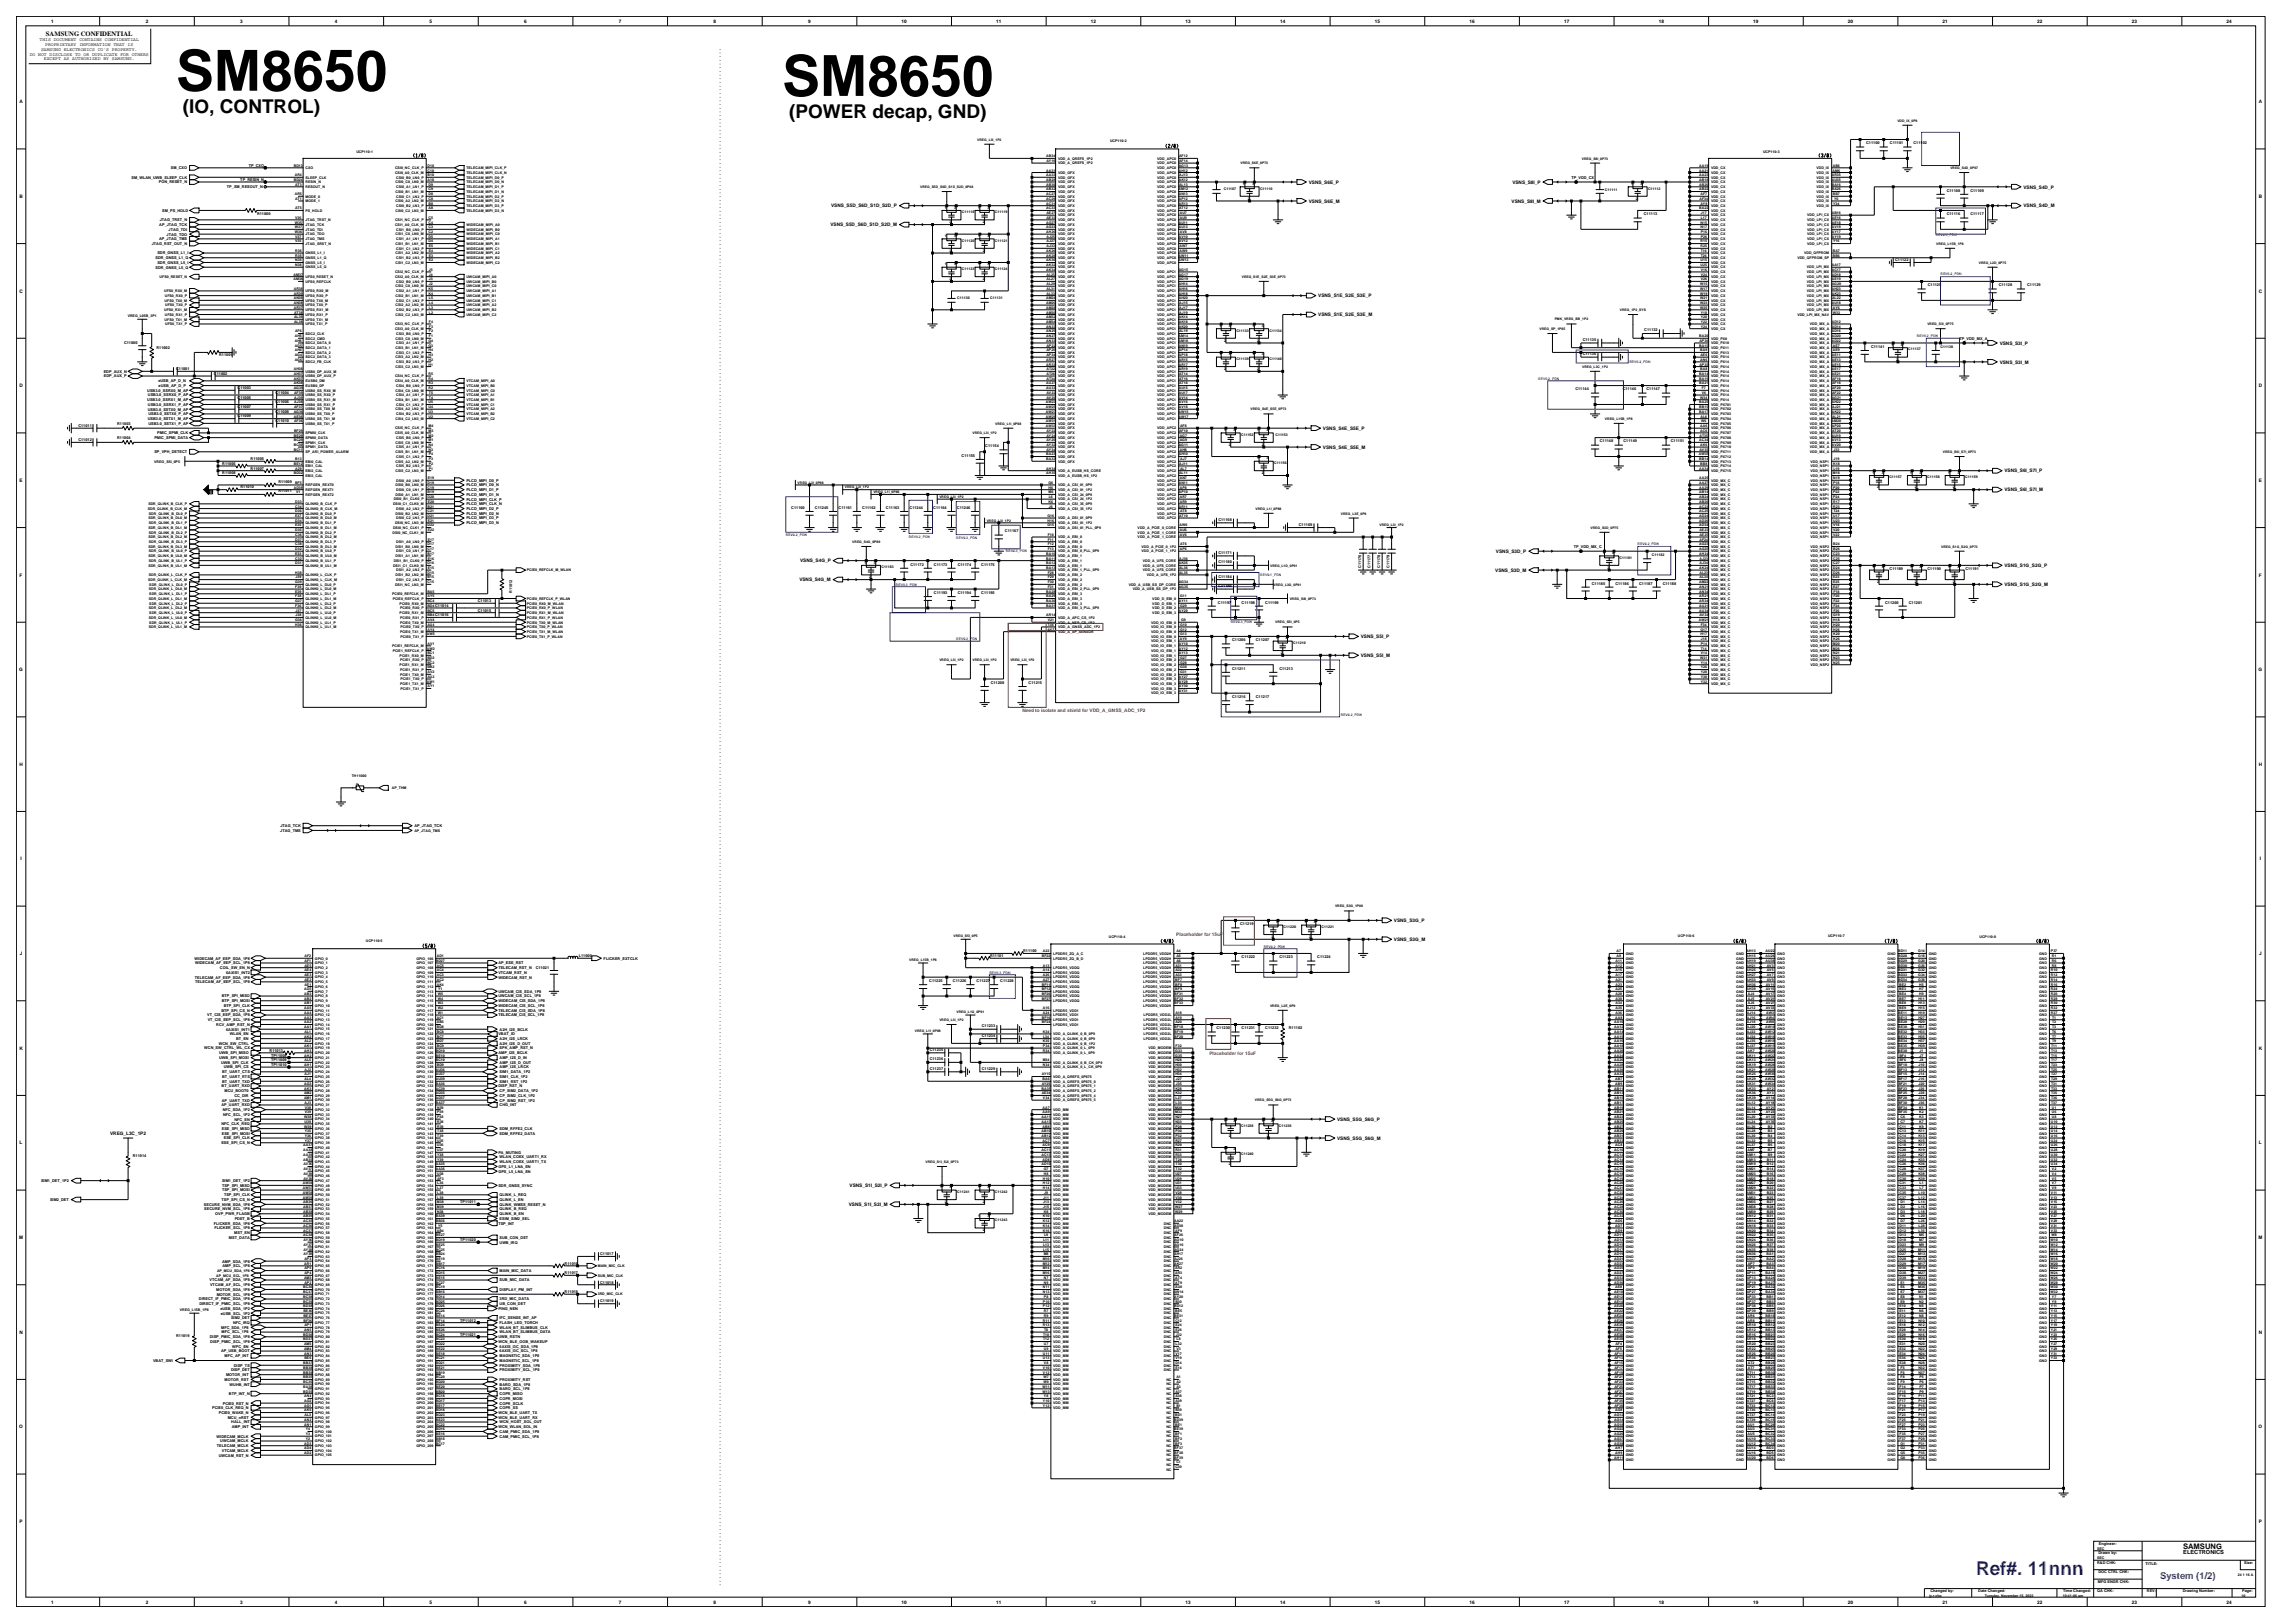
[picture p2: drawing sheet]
<svg xmlns="http://www.w3.org/2000/svg" width="420mm" height="297mm" viewBox="0 0 420 297" stroke-linecap="round" stroke-linejoin="round" font-family="sans-serif">
<defs><g id="words">
<g font-size="10.4">
<text x="32.2" y="16.6">SM8650</text>
<text x="143.1" y="17.6">SM8650</text>
</g>
<g font-size="3.5">
<text x="33.5" y="20.7">(IO, CONTROL)</text>
<text x="144.4" y="21.7">(POWER decap, GND)</text>
</g>
<text font-size="3.5" fill="#00f" x="361.6" y="288.2">Ref#. 11nnn</text>
<text font-size="1.7" fill="#00f" x="395.3" y="288.9">System (1/2)</text>
<text font-size="1.4" x="399.5" y="283.4">SAMSUNG</text>
<text font-size="1.2" x="8.4" y="6.5">SAMSUNG CONFIDENTIAL</text>
<text font-size="1" x="399.5" y="284.4">ELECTRONICS</text>
<g font-size=".9">
<text x="9.3" y="4.2">1</text>
<text x="26.7" y="4.2">2</text>
<text x="44" y="4.2">3</text>
<text x="61.3" y="4.2">4</text>
<text x="78.6" y="4.2">5</text>
<text x="95.9" y="4.2">6</text>
<text x="113.3" y="4.2">7</text>
<text x="130.6" y="4.2">8</text>
<text x="147.9" y="4.2">9</text>
<text x="165" y="4.2">10</text>
<text x="182.3" y="4.2">11</text>
<text x="199.6" y="4.2">12</text>
<text x="217" y="4.2">13</text>
<text x="234.3" y="4.2">14</text>
<text x="251.6" y="4.2">15</text>
<text x="268.9" y="4.2">16</text>
<text x="286.2" y="4.2">17</text>
<text x="303.6" y="4.2">18</text>
<text x="320.9" y="4.2">19</text>
<text x="338.2" y="4.2">20</text>
<text x="355.5" y="4.2">21</text>
<text x="372.8" y="4.2">22</text>
<text x="390.2" y="4.2">23</text>
<text x="407.5" y="4.2">24</text>
<text x="5.4" y="10.2">DO NOT DISCLOSE TO OR DUPLICATE FOR OTHERS</text>
<text x="7.3" y="7.6">THIS DOCUMENT CONTAINS CONFIDENTIAL</text>
<text x="7.5" y="9.3">SAMSUNG ELECTRONICS CO'S PROPERTY.</text>
<text x="8" y="11">EXCEPT AS AUTHORIZED BY SAMSUNG.</text>
<text x="8.3" y="8.4">PROPRIETARY INFORMATION THAT IS</text>
<text x="3.6" y="18.9">A</text>
<text x="413.4" y="18.9">A</text>
<text x="239.5" y="33.6">VSNS_S6E_P</text>
<text x="276.8" y="33.6">VSNS_S8I_P</text>
<text x="370.3" y="34.5">VSNS_S4D_P</text>
<text x="3.6" y="36.2">B</text>
<text x="152" y="41.4">VSNS_S5D_S6D_S1D_S2D_M</text>
<text x="152.1" y="38">VSNS_S5D_S6D_S1D_S2D_P</text>
<text x="239.5" y="37.1">VSNS_S6E_M</text>
<text x="276.6" y="37.1">VSNS_S8I_M</text>
<text x="370.3" y="38">VSNS_S4D_M</text>
<text x="413.4" y="36.2">B</text>
<text x="3.6" y="53.5">C</text>
<text x="413.4" y="53.5">C</text>
<text x="241.2" y="54.4">VSNS_S1E_S2E_S3E_P</text>
<text x="241.2" y="57.9">VSNS_S1E_S2E_S3E_M</text>
<text x="366" y="63.1">VSNS_S3I_P</text>
<text x="3.6" y="70.9">D</text>
<text x="366" y="66.5">VSNS_S3I_M</text>
<text x="413.4" y="70.9">D</text>
<text x="242.1" y="78.7">VSNS_S4E_S5E_P</text>
<text x="242.1" y="82.1">VSNS_S4E_S5E_M</text>
<text x="3.6" y="88.2">E</text>
<text x="366.8" y="86.4">VSNS_S6I_S7I_P</text>
<text x="366.8" y="89.9">VSNS_S6I_S7I_M</text>
<text x="413.4" y="88.2">E</text>
<text x="273.8" y="101.2">VSNS_S3D_P</text>
<text x="3.6" y="105.5">F</text>
<text x="146.3" y="106.4">VSNS_S4G_M</text>
<text x="146.4" y="102.9">VSNS_S4G_P</text>
<text x="273.6" y="104.6">VSNS_S3D_M</text>
<text x="366.8" y="103.8">VSNS_S1G_S2G_P</text>
<text x="366.8" y="107.2">VSNS_S1G_S2G_M</text>
<text x="413.4" y="105.5">F</text>
<text x="249" y="116.8">VSNS_S5I_P</text>
<text x="3.5" y="122.8">G</text>
<text x="249" y="120.2">VSNS_S5I_M</text>
<text x="413.3" y="122.8">G</text>
<text x="3.6" y="140.2">H</text>
<text x="413.4" y="140.2">H</text>
<text x="3.7" y="157.5">I</text>
<text x="413.5" y="157.5">I</text>
<text x="255.1" y="168.7">VSNS_S3G_P</text>
<text x="255.1" y="172.2">VSNS_S3G_M</text>
<text x="3.6" y="174.8">J</text>
<text x="413.4" y="174.8">J</text>
<text x="3.6" y="192.1">K</text>
<text x="413.4" y="192.1">K</text>
<text x="3.6" y="209.4">L</text>
<text x="20.2" y="207.7">VREG_L3C_1P2</text>
<text x="244.7" y="205.1">VSNS_S5G_S6G_P</text>
<text x="244.7" y="208.6">VSNS_S5G_S6G_M</text>
<text x="413.4" y="209.4">L</text>
<text x="155.3" y="220.7">VSNS_S1I_S2I_M</text>
<text x="155.5" y="217.2">VSNS_S1I_S2I_P</text>
<text x="3.5" y="226.7">M</text>
<text x="413.3" y="226.7">M</text>
<text x="3.6" y="244.1">N</text>
<text x="413.4" y="244.1">N</text>
<text x="3.5" y="261.4">O</text>
<text x="413.3" y="261.4">O</text>
<text x="3.6" y="278.7">P</text>
<text x="413.4" y="278.7">P</text>
<text x="9.3" y="293.4">1</text>
<text x="26.7" y="293.4">2</text>
<text x="44" y="293.4">3</text>
<text x="61.3" y="293.4">4</text>
<text x="78.6" y="293.4">5</text>
<text x="95.9" y="293.4">6</text>
<text x="113.3" y="293.4">7</text>
<text x="130.6" y="293.4">8</text>
<text x="147.9" y="293.4">9</text>
<text x="165" y="293.4">10</text>
<text x="182.3" y="293.4">11</text>
<text x="199.6" y="293.4">12</text>
<text x="217" y="293.4">13</text>
<text x="234.3" y="293.4">14</text>
<text x="251.6" y="293.4">15</text>
<text x="268.9" y="293.4">16</text>
<text x="286.2" y="293.4">17</text>
<text x="303.6" y="293.4">18</text>
<text x="320.9" y="293.4">19</text>
<text x="338.2" y="293.4">20</text>
<text x="355.5" y="293.4">21</text>
<text x="372.8" y="293.4">22</text>
<text x="390.2" y="293.4">23</text>
<text x="407.5" y="293.4">24</text>
</g>
<g font-size=".9" fill="#f00">
<text x="187.1" y="130.3">Need to isolate and shield for VDD_A_GNSS_ADC_1P2</text>
<text x="215.3" y="171.2">Placeholder for 15uF</text>
<text x="221.3" y="193.1">Placeholder for 15uF</text>
</g>
<g font-size=".7">
<text x="65.2" y="27.9">UCP110-1</text>
<text x="75.6" y="28.8">(1/8)</text>
<text x="191.5" y="28.8">AB34</text>
<text x="191.5" y="29.6">AY16</text>
<text x="193.6" y="29.2">VDD_A_QREFS_1P2</text>
<text x="203.1" y="26">UCP110-2</text>
<text x="211.8" y="29.2">VDD_APC0</text>
<text x="213.3" y="27">(2/8)</text>
<text x="215.8" y="28.8">AF12</text>
<text x="215.8" y="29.6">AF14</text>
<text x="322.6" y="27.9">UCP110-3</text>
<text x="332.8" y="28.8">(3/8)</text>
<text x="341.5" y="26.4">C11100</text>
<text x="345.9" y="26.4">C11101</text>
<text x="350.2" y="26.4">C11102</text>
<text x="24.1" y="32.7">SM_WLAN_UWB_SLEEP_CLK</text>
<text x="29.1" y="33.6">PON_RESET_N</text>
<text x="31.3" y="31">SM_CXO</text>
<text x="41.5" y="34.4">TP_SM_RESOUT_N</text>
<text x="44" y="33.1">TP_RESIN_N</text>
<text x="45.5" y="30.5">TP_CXO</text>
<text x="53.8" y="30.5">BD13</text>
<text x="53.8" y="33.1">BD24</text>
<text x="54" y="32.2">AR4</text>
<text x="54" y="35.7">AR5</text>
<text x="54" y="34">AT3</text>
<text x="55.9" y="32.7">SLEEP_CLK</text>
<text x="55.9" y="34.4">RESOUT_N</text>
<text x="55.9" y="30.9">CXO</text>
<text x="55.9" y="33.5">RESIN_N</text>
<text x="72.3" y="30.9">CSI0_NC_CLK_P</text>
<text x="72.3" y="31.8">CSI0_A0_CLK_M</text>
<text x="72.4" y="33.5">CSI0_C0_LN0_M</text>
<text x="72.4" y="35.3">CSI0_B1_LN1_M</text>
<text x="72.5" y="34.4">CSI0_A1_LN1_P</text>
<text x="72.5" y="32.7">CSI0_B0_LN0_P</text>
<text x="78.3" y="33.1">A10</text>
<text x="78.3" y="30.5">D10</text>
<text x="78.3" y="31.4">C10</text>
<text x="78.3" y="32.2">B10</text>
<text x="78.4" y="35.7">D8</text>
<text x="78.4" y="34">D9</text>
<text x="78.4" y="34.8">C9</text>
<text x="85.4" y="31.8">TELECAM_MIPI_CLK_N</text>
<text x="85.4" y="32.7">TELECAM_MIPI_D0_P</text>
<text x="85.4" y="33.5">TELECAM_MIPI_D0_N</text>
<text x="85.4" y="34.4">TELECAM_MIPI_D1_P</text>
<text x="85.4" y="35.3">TELECAM_MIPI_D1_N</text>
<text x="85.4" y="30.9">TELECAM_MIPI_CLK_P</text>
<text x="191.5" y="33.1">AB28</text>
<text x="191.5" y="34">AB30</text>
<text x="191.5" y="34.8">AB32</text>
<text x="191.5" y="35.7">AC27</text>
<text x="191.5" y="31.4">AA31</text>
<text x="191.5" y="32.2">AA33</text>
<text x="193.6" y="30.1">VDD_A_QREFS_1P2</text>
<text x="193.6" y="32.7">VDD_GFX</text>
<text x="193.6" y="33.5">VDD_GFX</text>
<text x="193.6" y="34.4">VDD_GFX</text>
<text x="193.6" y="35.3">VDD_GFX</text>
<text x="193.6" y="31.8">VDD_GFX</text>
<text x="211.8" y="33.5">VDD_APC0</text>
<text x="211.8" y="32.7">VDD_APC0</text>
<text x="211.8" y="31.8">VDD_APC0</text>
<text x="211.8" y="30.9">VDD_APC0</text>
<text x="211.8" y="35.3">VDD_APC0</text>
<text x="211.8" y="34.4">VDD_APC0</text>
<text x="211.8" y="30.1">VDD_APC0</text>
<text x="215.7" y="34.8">AM12</text>
<text x="215.7" y="30.5">AG13</text>
<text x="215.7" y="33.1">AK12</text>
<text x="215.7" y="31.4">AH12</text>
<text x="215.7" y="35.7">AN13</text>
<text x="215.8" y="34">AL13</text>
<text x="215.8" y="32.2">AJ13</text>
<text x="224" y="34.7">C11107</text>
<text x="227.5" y="33.8">1</text>
<text x="229.2" y="33.8">3</text>
<text x="230.6" y="34.7">C11110</text>
<text x="287.6" y="32.7">TP_VDD_CX</text>
<text x="293.7" y="34.9">C11111</text>
<text x="298.5" y="33.8">1</text>
<text x="300.2" y="33.8">3</text>
<text x="301.6" y="34.7">C11112</text>
<text x="311" y="32.2">AA23</text>
<text x="311" y="30.5">AA19</text>
<text x="311" y="31.4">AA21</text>
<text x="311" y="33.1">AB18</text>
<text x="311" y="34">AB20</text>
<text x="311" y="34.8">AB22</text>
<text x="311.2" y="35.7">AF7</text>
<text x="313.1" y="32.7">VDD_CX</text>
<text x="313.1" y="30.9">VDD_CX</text>
<text x="313.1" y="31.8">VDD_CX</text>
<text x="313.1" y="33.5">VDD_CX</text>
<text x="313.1" y="34.4">VDD_CX</text>
<text x="313.1" y="35.3">VDD_CX</text>
<text x="332.4" y="33.5">VDD_IX</text>
<text x="332.4" y="30.9">VDD_IX</text>
<text x="332.4" y="32.7">VDD_IX</text>
<text x="332.4" y="31.8">VDD_IX</text>
<text x="332.4" y="35.3">VDD_IX</text>
<text x="332.4" y="34.4">VDD_IX</text>
<text x="335.2" y="33.1">AU35</text>
<text x="335.2" y="32.2">AR35</text>
<text x="335.2" y="34.8">BA26</text>
<text x="335.2" y="34">BA16</text>
<text x="335.4" y="31.4">AM6</text>
<text x="335.4" y="30.5">AB6</text>
<text x="335.4" y="35.7">BB7</text>
<text x="356.3" y="35.1">C11108</text>
<text x="360.6" y="35.1">C11109</text>
<text x="29.2" y="41.4">AP_JTAG_TCK</text>
<text x="29.2" y="40.5">JTAG_TRST_N</text>
<text x="29.7" y="38.8">SM_PS_HOLD</text>
<text x="47" y="39.4">R11000</text>
<text x="53.9" y="41.8">W37</text>
<text x="53.9" y="40.9">W35</text>
<text x="54" y="36.6">AT1</text>
<text x="54" y="38.3">AT5</text>
<text x="54" y="40">V36</text>
<text x="55.9" y="36.1">MODE_0</text>
<text x="55.9" y="37">MODE_1</text>
<text x="55.9" y="38.7">PS_HOLD</text>
<text x="55.9" y="40.5">JTAG_TRST_N</text>
<text x="55.9" y="41.3">JTAG_TCK</text>
<text x="72.3" y="40.5">CSI1_NC_CLK_P</text>
<text x="72.3" y="41.3">CSI1_A0_CLK_M</text>
<text x="72.4" y="38.7">CSI0_C2_LN3_M</text>
<text x="72.4" y="37">CSI0_A2_LN2_M</text>
<text x="72.5" y="36.1">CSI0_C1_LN2_P</text>
<text x="72.5" y="37.9">CSI0_B2_LN3_P</text>
<text x="78.4" y="38.3">A8</text>
<text x="78.4" y="41.8">C3</text>
<text x="78.4" y="40.9">C4</text>
<text x="78.4" y="40">C5</text>
<text x="78.4" y="36.6">C8</text>
<text x="78.4" y="37.4">B8</text>
<text x="85.4" y="36.1">TELECAM_MIPI_D2_P</text>
<text x="85.4" y="37">TELECAM_MIPI_D2_N</text>
<text x="85.4" y="37.9">TELECAM_MIPI_D3_P</text>
<text x="85.4" y="38.7">TELECAM_MIPI_D3_N</text>
<text x="85.4" y="41.3">WIDECAM_MIPI_A0</text>
<text x="172.9" y="38.2">1</text>
<text x="173.8" y="40.9">2</text>
<text x="174.6" y="38.2">3</text>
<text x="176" y="39">C11118</text>
<text x="179" y="38.2">1</text>
<text x="179.8" y="40.9">2</text>
<text x="180.7" y="38.2">3</text>
<text x="182.1" y="39">C11119</text>
<text x="191.5" y="40.9">AG27</text>
<text x="191.5" y="41.8">AG33</text>
<text x="191.5" y="36.6">AC29</text>
<text x="191.5" y="37.4">AC31</text>
<text x="191.5" y="38.3">AC33</text>
<text x="191.5" y="39.2">AE27</text>
<text x="191.5" y="40">AE33</text>
<text x="193.6" y="41.3">VDD_GFX</text>
<text x="193.6" y="38.7">VDD_GFX</text>
<text x="193.6" y="39.6">VDD_GFX</text>
<text x="193.6" y="40.5">VDD_GFX</text>
<text x="193.6" y="36.1">VDD_GFX</text>
<text x="193.6" y="37">VDD_GFX</text>
<text x="193.6" y="37.9">VDD_GFX</text>
<text x="211.8" y="39.6">VDD_APC0</text>
<text x="211.8" y="40.5">VDD_APC0</text>
<text x="211.8" y="41.3">VDD_APC0</text>
<text x="211.8" y="38.7">VDD_APC0</text>
<text x="211.8" y="37.9">VDD_APC0</text>
<text x="211.8" y="37">VDD_APC0</text>
<text x="211.8" y="36.1">VDD_APC0</text>
<text x="215.7" y="40.9">AU11</text>
<text x="215.7" y="41.8">AU13</text>
<text x="215.7" y="37.4">AR13</text>
<text x="215.8" y="36.6">AP12</text>
<text x="215.8" y="38.3">AT12</text>
<text x="215.9" y="40">AU9</text>
<text x="215.9" y="39.2">AU7</text>
<text x="228.3" y="36.6">2</text>
<text x="299.3" y="36.6">2</text>
<text x="300.8" y="39.4">C11113</text>
<text x="311" y="38.3">BA22</text>
<text x="311" y="36.6">AF34</text>
<text x="311.2" y="37.4">AY8</text>
<text x="311.2" y="40.9">N15</text>
<text x="311.2" y="41.8">N17</text>
<text x="311.3" y="40">L17</text>
<text x="311.3" y="39.2">J17</text>
<text x="313.1" y="37">VDD_CX</text>
<text x="313.1" y="36.1">VDD_CX</text>
<text x="313.1" y="38.7">VDD_CX</text>
<text x="313.1" y="37.9">VDD_CX</text>
<text x="313.1" y="40.5">VDD_CX</text>
<text x="313.1" y="39.6">VDD_CX</text>
<text x="313.1" y="41.3">VDD_CX</text>
<text x="330.7" y="39.6">VDD_LPI_CX</text>
<text x="330.7" y="41.3">VDD_LPI_CX</text>
<text x="330.7" y="40.5">VDD_LPI_CX</text>
<text x="332.4" y="37.9">VDD_IX</text>
<text x="332.4" y="37">VDD_IX</text>
<text x="332.4" y="36.1">VDD_IX</text>
<text x="335.2" y="39.2">AB16</text>
<text x="335.3" y="41.8">AV19</text>
<text x="335.3" y="40.9">AE18</text>
<text x="335.3" y="40">AE16</text>
<text x="335.5" y="37.4">Y34</text>
<text x="335.7" y="36.6">Y6</text>
<text x="356.3" y="39.4">C11116</text>
<text x="360.6" y="39.4">C11117</text>
<text x="27.8" y="44.8">JTAG_RST_OUT_N</text>
<text x="28.4" y="47.4">SDR_GNSS_L1_Q</text>
<text x="28.8" y="46.6">SDR_GNSS_L1_I</text>
<text x="29.1" y="44">AP_JTAG_TMS</text>
<text x="30.5" y="43.1">JTAG_TDO</text>
<text x="30.8" y="42.2">JTAG_TDI</text>
<text x="53.9" y="42.6">W36</text>
<text x="54" y="47">R35</text>
<text x="54" y="46.1">R36</text>
<text x="54" y="47.8">N35</text>
<text x="54" y="44.4">V35</text>
<text x="54" y="43.5">V37</text>
<text x="55.9" y="42.2">JTAG_TDI</text>
<text x="55.9" y="44.8">JTAG_SRST_N</text>
<text x="55.9" y="43.9">JTAG_TMS</text>
<text x="55.9" y="43.1">JTAG_TDO</text>
<text x="55.9" y="47.4">GNSS_L1_Q</text>
<text x="55.9" y="46.5">GNSS_L1_I</text>
<text x="72.4" y="44.8">CSI1_B1_LN1_M</text>
<text x="72.4" y="43.1">CSI1_C0_LN0_M</text>
<text x="72.4" y="46.5">CSI1_A2_LN2_M</text>
<text x="72.5" y="43.9">CSI1_A1_LN1_P</text>
<text x="72.5" y="42.2">CSI1_B0_LN0_P</text>
<text x="72.5" y="47.4">CSI1_B2_LN3_P</text>
<text x="72.5" y="45.7">CSI1_C1_LN2_P</text>
<text x="78.4" y="44.4">D4</text>
<text x="78.4" y="43.5">D5</text>
<text x="78.4" y="42.6">C2</text>
<text x="78.5" y="47.8">E2</text>
<text x="78.5" y="47">E3</text>
<text x="78.5" y="46.1">E4</text>
<text x="78.5" y="45.2">E5</text>
<text x="85.4" y="46.5">WIDECAM_MIPI_A2</text>
<text x="85.4" y="44.8">WIDECAM_MIPI_B1</text>
<text x="85.4" y="45.7">WIDECAM_MIPI_C1</text>
<text x="85.4" y="43.1">WIDECAM_MIPI_C0</text>
<text x="85.4" y="42.2">WIDECAM_MIPI_B0</text>
<text x="85.4" y="43.9">WIDECAM_MIPI_A1</text>
<text x="85.4" y="47.4">WIDECAM_MIPI_B2</text>
<text x="172.9" y="43.4">1</text>
<text x="173.8" y="46.1">2</text>
<text x="174.6" y="43.4">3</text>
<text x="176" y="44.2">C11120</text>
<text x="179" y="43.4">1</text>
<text x="179.8" y="46.1">2</text>
<text x="180.7" y="43.4">3</text>
<text x="182.1" y="44.2">C11121</text>
<text x="191.5" y="42.6">AH26</text>
<text x="191.5" y="46.1">AK26</text>
<text x="191.5" y="47">AK28</text>
<text x="191.5" y="47.8">AK30</text>
<text x="191.5" y="43.5">AJ25</text>
<text x="191.5" y="44.4">AJ27</text>
<text x="191.5" y="45.2">AJ33</text>
<text x="193.6" y="43.9">VDD_GFX</text>
<text x="193.6" y="44.8">VDD_GFX</text>
<text x="193.6" y="45.7">VDD_GFX</text>
<text x="193.6" y="43.1">VDD_GFX</text>
<text x="193.6" y="42.2">VDD_GFX</text>
<text x="193.6" y="46.5">VDD_GFX</text>
<text x="193.6" y="47.4">VDD_GFX</text>
<text x="211.8" y="45.7">VDD_APC0</text>
<text x="211.8" y="46.5">VDD_APC0</text>
<text x="211.8" y="43.1">VDD_APC0</text>
<text x="211.8" y="47.4">VDD_APC0</text>
<text x="211.8" y="43.9">VDD_APC0</text>
<text x="211.8" y="44.8">VDD_APC0</text>
<text x="211.8" y="42.2">VDD_APC0</text>
<text x="215.7" y="47">AW11</text>
<text x="215.7" y="47.8">AW13</text>
<text x="215.8" y="43.5">AV10</text>
<text x="215.8" y="44.4">AV12</text>
<text x="215.8" y="45.2">AW7</text>
<text x="215.8" y="46.1">AW9</text>
<text x="215.9" y="42.6">AV8</text>
<text x="311.2" y="47.8">U15</text>
<text x="311.2" y="44.4">R15</text>
<text x="311.2" y="45.2">R25</text>
<text x="311.2" y="42.6">P16</text>
<text x="311.2" y="43.5">P26</text>
<text x="311.3" y="46.1">T16</text>
<text x="311.3" y="47">T26</text>
<text x="313.1" y="46.5">VDD_CX</text>
<text x="313.1" y="47.4">VDD_CX</text>
<text x="313.1" y="43.1">VDD_CX</text>
<text x="313.1" y="43.9">VDD_CX</text>
<text x="313.1" y="44.8">VDD_CX</text>
<text x="313.1" y="45.7">VDD_CX</text>
<text x="313.1" y="42.2">VDD_CX</text>
<text x="328.9" y="47.4">VDD_QFPROM_SP</text>
<text x="330.2" y="46.5">VDD_QFPROM</text>
<text x="330.7" y="42.2">VDD_LPI_CX</text>
<text x="330.7" y="43.1">VDD_LPI_CX</text>
<text x="330.7" y="43.9">VDD_LPI_CX</text>
<text x="330.7" y="44.8">VDD_LPI_CX</text>
<text x="335.3" y="42.6">AY17</text>
<text x="335.3" y="43.5">AY19</text>
<text x="335.4" y="47">BB6</text>
<text x="335.4" y="46.1">BA7</text>
<text x="335.5" y="44.4">Y16</text>
<text x="346.8" y="47.7">C11122</text>
<text x="28.4" y="49.1">SDR_GNSS_L5_Q</text>
<text x="28.8" y="48.3">SDR_GNSS_L5_I</text>
<text x="29.2" y="50.9">UFS0_RESET_N</text>
<text x="30" y="53.5">UFS0_RX0_M</text>
<text x="53.7" y="51.3">AM36</text>
<text x="53.7" y="50.4">AM37</text>
<text x="53.8" y="53">AR38</text>
<text x="53.8" y="53.9">AR39</text>
<text x="54" y="48.7">N36</text>
<text x="55.9" y="51.7">UFS0_REFCLK</text>
<text x="55.9" y="50.9">UFS0_RESET_N</text>
<text x="55.9" y="53.5">UFS0_RX0_M</text>
<text x="55.9" y="49.1">GNSS_L5_Q</text>
<text x="55.9" y="48.3">GNSS_L5_I</text>
<text x="72.3" y="50.9">CSI2_A0_CLK_M</text>
<text x="72.3" y="50">CSI2_NC_CLK_P</text>
<text x="72.4" y="48.3">CSI1_C2_LN3_M</text>
<text x="72.4" y="52.6">CSI2_C0_LN0_M</text>
<text x="72.5" y="53.5">CSI2_A1_LN1_P</text>
<text x="72.5" y="51.7">CSI2_B0_LN0_P</text>
<text x="78.4" y="53.9">K4</text>
<text x="78.4" y="53">K5</text>
<text x="78.5" y="50.4">J4</text>
<text x="78.5" y="49.6">J5</text>
<text x="78.5" y="52.2">J2</text>
<text x="78.5" y="51.3">J3</text>
<text x="85.4" y="48.3">WIDECAM_MIPI_C2</text>
<text x="85.4" y="51.7">UWCAM_MIPI_B0</text>
<text x="85.4" y="50.9">UWCAM_MIPI_A0</text>
<text x="85.4" y="53.5">UWCAM_MIPI_A1</text>
<text x="85.4" y="52.6">UWCAM_MIPI_C0</text>
<text x="172.9" y="48.6">1</text>
<text x="173.8" y="51.3">2</text>
<text x="174.6" y="48.6">3</text>
<text x="176" y="49.4">C11123</text>
<text x="179" y="48.6">1</text>
<text x="179.8" y="51.3">2</text>
<text x="180.7" y="48.6">3</text>
<text x="182.1" y="49.4">C11124</text>
<text x="191.5" y="49.6">AK34</text>
<text x="191.5" y="48.7">AK32</text>
<text x="191.5" y="50.4">AL25</text>
<text x="191.5" y="51.3">AL27</text>
<text x="191.5" y="52.2">AL29</text>
<text x="191.5" y="53">AL31</text>
<text x="191.5" y="53.9">AL33</text>
<text x="193.6" y="50">VDD_GFX</text>
<text x="193.6" y="50.9">VDD_GFX</text>
<text x="193.6" y="51.7">VDD_GFX</text>
<text x="193.6" y="52.6">VDD_GFX</text>
<text x="193.6" y="53.5">VDD_GFX</text>
<text x="193.6" y="48.3">VDD_GFX</text>
<text x="193.6" y="49.1">VDD_GFX</text>
<text x="211.8" y="48.3">VDD_APC0</text>
<text x="211.8" y="52.6">VDD_APC1</text>
<text x="211.8" y="53.5">VDD_APC1</text>
<text x="211.8" y="50">VDD_APC1</text>
<text x="211.8" y="50.9">VDD_APC1</text>
<text x="211.8" y="51.7">VDD_APC1</text>
<text x="215.7" y="49.6">AG15</text>
<text x="215.7" y="50.4">AG17</text>
<text x="215.7" y="51.3">AG19</text>
<text x="215.7" y="52.2">AH14</text>
<text x="215.7" y="53">AH16</text>
<text x="215.7" y="53.9">AH18</text>
<text x="311.1" y="53">W17</text>
<text x="311.1" y="53.9">W19</text>
<text x="311.1" y="52.2">W15</text>
<text x="311.2" y="48.7">U25</text>
<text x="311.2" y="49.6">V16</text>
<text x="311.2" y="50.4">V24</text>
<text x="311.2" y="51.3">V26</text>
<text x="313.1" y="53.5">VDD_CX</text>
<text x="313.1" y="50">VDD_CX</text>
<text x="313.1" y="50.9">VDD_CX</text>
<text x="313.1" y="51.7">VDD_CX</text>
<text x="313.1" y="52.6">VDD_CX</text>
<text x="313.1" y="48.3">VDD_CX</text>
<text x="313.1" y="49.1">VDD_CX</text>
<text x="330.7" y="52.6">VDD_LPI_MX</text>
<text x="330.7" y="50">VDD_LPI_MX</text>
<text x="330.7" y="49.1">VDD_LPI_MX</text>
<text x="330.7" y="53.5">VDD_LPI_MX</text>
<text x="330.7" y="51.7">VDD_LPI_MX</text>
<text x="330.7" y="50.9">VDD_LPI_MX</text>
<text x="335.2" y="52.2">AG20</text>
<text x="335.2" y="49.6">AC17</text>
<text x="335.2" y="48.7">AA17</text>
<text x="335.2" y="53.9">AK23</text>
<text x="335.2" y="53">AH23</text>
<text x="335.2" y="50.4">AD18</text>
<text x="335.3" y="51.3">AE19</text>
<text x="352.8" y="52.4">C11125</text>
<text x="365.8" y="52.4">C11128</text>
<text x="371" y="52.4">C11129</text>
<text x="23.4" y="58">VREG_L05B_3P1</text>
<text x="30" y="56.9">UFS0_RX1_M</text>
<text x="30.1" y="58.7">UFS0_TX1_M</text>
<text x="30.1" y="55.2">UFS0_TX0_M</text>
<text x="30.2" y="57.8">UFS0_RX1_P</text>
<text x="30.2" y="54.3">UFS0_RX0_P</text>
<text x="30.2" y="59.5">UFS0_TX1_P</text>
<text x="30.2" y="56.1">UFS0_TX0_P</text>
<text x="53.8" y="55.6">AN38</text>
<text x="53.8" y="54.8">AN39</text>
<text x="53.8" y="56.5">AR37</text>
<text x="53.8" y="59.1">AL38</text>
<text x="53.8" y="58.2">AL39</text>
<text x="53.8" y="57.4">AT38</text>
<text x="55.9" y="56.1">UFS0_TX0_P</text>
<text x="55.9" y="55.2">UFS0_TX0_M</text>
<text x="55.9" y="56.9">UFS0_RX1_M</text>
<text x="55.9" y="54.3">UFS0_RX0_P</text>
<text x="55.9" y="59.5">UFS0_TX1_P</text>
<text x="55.9" y="58.7">UFS0_TX1_M</text>
<text x="55.9" y="57.8">UFS0_RX1_P</text>
<text x="72.3" y="59.5">CSI3_NC_CLK_P</text>
<text x="72.4" y="56.1">CSI2_A2_LN2_M</text>
<text x="72.4" y="54.3">CSI2_B1_LN1_M</text>
<text x="72.4" y="57.8">CSI2_C2_LN3_M</text>
<text x="72.5" y="55.2">CSI2_C1_LN2_P</text>
<text x="72.5" y="56.9">CSI2_B2_LN3_P</text>
<text x="78.5" y="55.6">L4</text>
<text x="78.5" y="54.8">L5</text>
<text x="78.5" y="57.4">L2</text>
<text x="78.5" y="56.5">L3</text>
<text x="78.5" y="59.1">F4</text>
<text x="78.5" y="60">F3</text>
<text x="85.4" y="56.1">UWCAM_MIPI_A2</text>
<text x="85.4" y="57.8">UWCAM_MIPI_C2</text>
<text x="85.4" y="55.2">UWCAM_MIPI_C1</text>
<text x="85.4" y="54.3">UWCAM_MIPI_B1</text>
<text x="85.4" y="56.9">UWCAM_MIPI_B2</text>
<text x="175.2" y="54.7">C11130</text>
<text x="181.2" y="54.7">C11131</text>
<text x="191.4" y="57.4">AM30</text>
<text x="191.4" y="58.2">AM32</text>
<text x="191.4" y="59.1">AM34</text>
<text x="191.4" y="54.8">AM24</text>
<text x="191.4" y="55.6">AM26</text>
<text x="191.4" y="56.5">AM28</text>
<text x="191.5" y="60">AN23</text>
<text x="193.6" y="56.9">VDD_GFX</text>
<text x="193.6" y="57.8">VDD_GFX</text>
<text x="193.6" y="58.7">VDD_GFX</text>
<text x="193.6" y="59.5">VDD_GFX</text>
<text x="193.6" y="55.2">VDD_GFX</text>
<text x="193.6" y="56.1">VDD_GFX</text>
<text x="193.6" y="54.3">VDD_GFX</text>
<text x="211.8" y="57.8">VDD_APC1</text>
<text x="211.8" y="58.7">VDD_APC1</text>
<text x="211.8" y="56.1">VDD_APC1</text>
<text x="211.8" y="56.9">VDD_APC1</text>
<text x="211.8" y="54.3">VDD_APC1</text>
<text x="211.8" y="55.2">VDD_APC1</text>
<text x="211.8" y="59.5">VDD_APC1</text>
<text x="215.7" y="58.2">AK14</text>
<text x="215.7" y="59.1">AK18</text>
<text x="215.7" y="54.8">AH20</text>
<text x="215.7" y="60">AK20</text>
<text x="215.8" y="55.6">AJ15</text>
<text x="215.8" y="56.5">AJ17</text>
<text x="215.8" y="57.4">AJ19</text>
<text x="223.1" y="59.8">1</text>
<text x="224.9" y="59.8">3</text>
<text x="229.2" y="59.8">1</text>
<text x="230.9" y="59.8">3</text>
<text x="311.1" y="54.8">W21</text>
<text x="311.1" y="55.6">W23</text>
<text x="311.1" y="56.5">W25</text>
<text x="311.2" y="57.4">Y18</text>
<text x="311.2" y="58.2">Y20</text>
<text x="311.2" y="59.1">Y22</text>
<text x="311.2" y="60">Y24</text>
<text x="313.1" y="57.8">VDD_CX</text>
<text x="313.1" y="58.7">VDD_CX</text>
<text x="313.1" y="59.5">VDD_CX</text>
<text x="313.1" y="54.3">VDD_CX</text>
<text x="313.1" y="55.2">VDD_CX</text>
<text x="313.1" y="56.1">VDD_CX</text>
<text x="313.1" y="56.9">VDD_CX</text>
<text x="328.9" y="57.8">VDD_LPI_MX_NAV</text>
<text x="330.7" y="56.9">VDD_LPI_MX</text>
<text x="330.7" y="56.1">VDD_LPI_MX</text>
<text x="330.7" y="55.2">VDD_LPI_MX</text>
<text x="330.7" y="54.3">VDD_LPI_MX</text>
<text x="331.2" y="59.5">VDD_MX_A</text>
<text x="335.2" y="55.6">AU18</text>
<text x="335.2" y="59.1">AD12</text>
<text x="335.2" y="60">AD14</text>
<text x="335.3" y="54.8">AL22</text>
<text x="335.4" y="57.4">W33</text>
<text x="335.4" y="56.5">AY6</text>
<text x="22.7" y="63">C11000</text>
<text x="28.6" y="63.9">R11002</text>
<text x="40.1" y="65.2">R11001</text>
<text x="53.9" y="65.2">AG4</text>
<text x="53.9" y="63.4">AG5</text>
<text x="54" y="61.7">AH5</text>
<text x="54" y="62.6">AH6</text>
<text x="54" y="64.3">AH4</text>
<text x="54" y="60.8">AF6</text>
<text x="55.9" y="62.1">SDC2_CMD</text>
<text x="55.9" y="63">SDC2_DATA_0</text>
<text x="55.9" y="65.6">SDC2_DATA_3</text>
<text x="55.9" y="63.9">SDC2_DATA_1</text>
<text x="55.9" y="64.7">SDC2_DATA_2</text>
<text x="55.9" y="61.3">SDC2_CLK</text>
<text x="72.3" y="60.4">CSI3_A0_CLK_M</text>
<text x="72.4" y="62.1">CSI3_C0_LN0_M</text>
<text x="72.4" y="63.9">CSI3_B1_LN1_M</text>
<text x="72.4" y="65.6">CSI3_A2_LN2_M</text>
<text x="72.5" y="63">CSI3_A1_LN1_P</text>
<text x="72.5" y="61.3">CSI3_B0_LN0_P</text>
<text x="72.5" y="64.7">CSI3_C1_LN2_P</text>
<text x="78.4" y="63.4">G3</text>
<text x="78.4" y="62.6">G4</text>
<text x="78.4" y="65.2">H3</text>
<text x="78.4" y="64.3">H4</text>
<text x="78.5" y="61.7">F1</text>
<text x="78.5" y="60.8">F2</text>
<text x="191.5" y="61.7">AN27</text>
<text x="191.5" y="62.6">AN33</text>
<text x="191.5" y="60.8">AN25</text>
<text x="191.5" y="64.3">AP26</text>
<text x="191.5" y="65.2">AP34</text>
<text x="191.5" y="63.4">AP22</text>
<text x="193.6" y="63.9">VDD_GFX</text>
<text x="193.6" y="64.7">VDD_GFX</text>
<text x="193.6" y="65.6">VDD_GFX</text>
<text x="193.6" y="61.3">VDD_GFX</text>
<text x="193.6" y="62.1">VDD_GFX</text>
<text x="193.6" y="63">VDD_GFX</text>
<text x="193.6" y="60.4">VDD_GFX</text>
<text x="211.8" y="64.7">VDD_APC1</text>
<text x="211.8" y="65.6">VDD_APC1</text>
<text x="211.8" y="63.9">VDD_APC1</text>
<text x="211.8" y="62.1">VDD_APC1</text>
<text x="211.8" y="63">VDD_APC1</text>
<text x="211.8" y="61.3">VDD_APC1</text>
<text x="211.8" y="60.4">VDD_APC1</text>
<text x="215.7" y="61.7">AM14</text>
<text x="215.7" y="62.6">AM18</text>
<text x="215.7" y="63.4">AN19</text>
<text x="215.8" y="64.3">AP14</text>
<text x="215.8" y="65.2">AP18</text>
<text x="215.8" y="60.8">AL19</text>
<text x="223.1" y="65">1</text>
<text x="224" y="62.5">2</text>
<text x="224.9" y="65">3</text>
<text x="226.3" y="60.7">C11133</text>
<text x="226.3" y="65.9">C11139</text>
<text x="229.2" y="65">1</text>
<text x="230.1" y="62.5">2</text>
<text x="230.9" y="65">3</text>
<text x="232.3" y="65.9">C11140</text>
<text x="232.3" y="60.7">C11134</text>
<text x="289.6" y="65">C11136</text>
<text x="289.6" y="62.4">C11135</text>
<text x="300.9" y="60.7">C11132</text>
<text x="311" y="61.7">BA20</text>
<text x="311" y="63.4">BA15</text>
<text x="311" y="62.6">AP36</text>
<text x="311.2" y="64.3">BA9</text>
<text x="311.2" y="65.2">AE6</text>
<text x="313.1" y="63">VDD_PX10</text>
<text x="313.1" y="65.6">VDD_PX14</text>
<text x="313.1" y="60.4">VDD_CX</text>
<text x="313.1" y="62.1">VDD_PX0</text>
<text x="313.1" y="63.9">VDD_PX11</text>
<text x="313.1" y="64.7">VDD_PX13</text>
<text x="331.2" y="64.7">VDD_MX_A</text>
<text x="331.2" y="63">VDD_MX_A</text>
<text x="331.2" y="60.4">VDD_MX_A</text>
<text x="331.2" y="61.3">VDD_MX_A</text>
<text x="331.2" y="62.1">VDD_MX_A</text>
<text x="331.2" y="63.9">VDD_MX_A</text>
<text x="331.2" y="65.6">VDD_MX_A</text>
<text x="335.2" y="62.6">AD22</text>
<text x="335.2" y="60.8">AD16</text>
<text x="335.2" y="61.7">AD20</text>
<text x="335.3" y="65.2">AE11</text>
<text x="335.4" y="64.3">AE9</text>
<text x="335.4" y="63.4">AE7</text>
<text x="342.4" y="63.7">C11141</text>
<text x="346.1" y="63.3">1</text>
<text x="347" y="66">2</text>
<text x="347.8" y="63.3">3</text>
<text x="349.2" y="64.1">C11137</text>
<text x="355.1" y="63.6">C11138</text>
<text x="358.6" y="62.1">TP_VDD_MX_A</text>
<text x="19" y="68.2">EDP_AUX_N</text>
<text x="19" y="69.1">EDP_AUX_P</text>
<text x="27" y="71.7">USB3.0_SSRX0_M_AP</text>
<text x="29" y="69.9">eUSB_AP_D_N</text>
<text x="29" y="70.8">eUSB_AP_D_P</text>
<text x="32.2" y="67.7">C11001</text>
<text x="39.2" y="68.6">C11002</text>
<text x="43.5" y="71.2">C11003</text>
<text x="53.8" y="71.2">AG39</text>
<text x="53.8" y="69.5">AK37</text>
<text x="53.8" y="70.3">AK38</text>
<text x="53.8" y="68.6">AH37</text>
<text x="53.8" y="67.8">AH38</text>
<text x="53.9" y="66">AG6</text>
<text x="55.9" y="69.9">EUSB0_DM</text>
<text x="55.9" y="70.8">EUSB0_DP</text>
<text x="55.9" y="71.7">USB0_SS_RX0_M</text>
<text x="55.9" y="66.5">SDC2_FB_CLK</text>
<text x="55.9" y="69">USB0_DP_AUX_P</text>
<text x="55.9" y="68.2">USB0_DP_AUX_M</text>
<text x="72.3" y="69">CSI4_NC_CLK_P</text>
<text x="72.3" y="69.9">CSI4_A0_CLK_M</text>
<text x="72.4" y="71.7">CSI4_C0_LN0_M</text>
<text x="72.4" y="67.3">CSI3_C2_LN3_M</text>
<text x="72.5" y="70.8">CSI4_B0_LN0_P</text>
<text x="72.5" y="66.5">CSI3_B2_LN3_P</text>
<text x="78.4" y="69.5">R4</text>
<text x="78.4" y="68.6">R5</text>
<text x="78.4" y="71.2">R2</text>
<text x="78.4" y="70.3">R3</text>
<text x="78.4" y="66">H2</text>
<text x="78.4" y="66.9">H1</text>
<text x="85.4" y="70.8">VTCAM_MIPI_B0</text>
<text x="85.4" y="69.9">VTCAM_MIPI_A0</text>
<text x="85.4" y="71.7">VTCAM_MIPI_C0</text>
<text x="191.5" y="70.3">AU27</text>
<text x="191.5" y="71.2">AU33</text>
<text x="191.5" y="66">AR27</text>
<text x="191.5" y="66.9">AR33</text>
<text x="191.5" y="67.8">AT22</text>
<text x="191.5" y="68.6">AT26</text>
<text x="191.5" y="69.5">AT34</text>
<text x="193.6" y="70.8">VDD_GFX</text>
<text x="193.6" y="71.7">VDD_GFX</text>
<text x="193.6" y="68.2">VDD_GFX</text>
<text x="193.6" y="69">VDD_GFX</text>
<text x="193.6" y="69.9">VDD_GFX</text>
<text x="193.6" y="66.5">VDD_GFX</text>
<text x="193.6" y="67.3">VDD_GFX</text>
<text x="211.8" y="71.7">VDD_APC1</text>
<text x="211.8" y="69">VDD_APC1</text>
<text x="211.8" y="69.9">VDD_APC1</text>
<text x="211.8" y="70.8">VDD_APC1</text>
<text x="211.8" y="66.5">VDD_APC1</text>
<text x="211.8" y="67.3">VDD_APC1</text>
<text x="211.8" y="68.2">VDD_APC1</text>
<text x="215.7" y="71.2">AU15</text>
<text x="215.7" y="66.9">AR17</text>
<text x="215.7" y="67.8">AR19</text>
<text x="215.7" y="66">AR15</text>
<text x="215.8" y="68.6">AT14</text>
<text x="215.8" y="69.5">AT16</text>
<text x="215.8" y="70.3">AT18</text>
<text x="224" y="67.7">2</text>
<text x="230.1" y="67.7">2</text>
<text x="288.3" y="71.5">C11144</text>
<text x="297" y="71.5">C11146</text>
<text x="301.3" y="71.5">C11147</text>
<text x="311" y="70.3">BA21</text>
<text x="311" y="68.6">BA14</text>
<text x="311" y="69.5">BA19</text>
<text x="311" y="66.9">AP35</text>
<text x="311.2" y="66">AN6</text>
<text x="311.2" y="67.8">BA8</text>
<text x="311.4" y="71.2">F7</text>
<text x="313.1" y="66.5">VDD_PX14</text>
<text x="313.1" y="67.3">VDD_PX14</text>
<text x="313.1" y="70.8">VDD_PX14</text>
<text x="313.1" y="69">VDD_PX14</text>
<text x="313.1" y="68.2">VDD_PX14</text>
<text x="313.1" y="69.9">VDD_PX14</text>
<text x="313.1" y="71.7">VDD_PX14</text>
<text x="331.2" y="69.9">VDD_MX_A</text>
<text x="331.2" y="70.8">VDD_MX_A</text>
<text x="331.2" y="71.7">VDD_MX_A</text>
<text x="331.2" y="68.2">VDD_MX_A</text>
<text x="331.2" y="69">VDD_MX_A</text>
<text x="331.2" y="66.5">VDD_MX_A</text>
<text x="331.2" y="67.3">VDD_MX_A</text>
<text x="335.3" y="67.8">AE17</text>
<text x="335.3" y="68.6">AE21</text>
<text x="335.3" y="66">AE13</text>
<text x="335.3" y="66.9">AE15</text>
<text x="335.3" y="69.5">AF16</text>
<text x="335.3" y="70.3">AF18</text>
<text x="335.3" y="71.2">AF20</text>
<text x="21.4" y="77.7">R11003</text>
<text x="27" y="73.4">USB3.0_SSRX1_M_AP</text>
<text x="27" y="75.1">USB3.0_SSTX0_M_AP</text>
<text x="27" y="76.9">USB3.0_SSTX1_M_AP</text>
<text x="27.1" y="74.3">USB3.0_SSRX1_P_AP</text>
<text x="27.1" y="72.5">USB3.0_SSRX0_P_AP</text>
<text x="27.2" y="76">USB3.0_SSTX0_P_AP</text>
<text x="27.2" y="77.7">USB3.0_SSTX1_P_AP</text>
<text x="43.5" y="72.9">C11005</text>
<text x="43.5" y="76.4">C11009</text>
<text x="43.5" y="74.7">C11007</text>
<text x="50.4" y="73.8">C11006</text>
<text x="50.4" y="77.3">C11010</text>
<text x="50.4" y="75.5">C11008</text>
<text x="50.4" y="72.1">C11004</text>
<text x="53.8" y="75.6">AG36</text>
<text x="53.8" y="76.4">AE36</text>
<text x="53.8" y="77.3">AF36</text>
<text x="53.8" y="74.7">AF37</text>
<text x="53.8" y="72.1">AF39</text>
<text x="53.8" y="73.8">AJ38</text>
<text x="53.8" y="72.9">AJ39</text>
<text x="55.9" y="74.2">USB0_SS_RX1_P</text>
<text x="55.9" y="73.4">USB0_SS_RX1_M</text>
<text x="55.9" y="76">USB0_SS_TX0_P</text>
<text x="55.9" y="76.8">USB0_SS_TX1_M</text>
<text x="55.9" y="77.7">USB0_SS_TX1_P</text>
<text x="55.9" y="75.1">USB0_SS_TX0_M</text>
<text x="55.9" y="72.5">USB0_SS_RX0_P</text>
<text x="72.4" y="75.1">CSI4_A2_LN2_M</text>
<text x="72.4" y="73.4">CSI4_B1_LN1_M</text>
<text x="72.4" y="76.8">CSI4_C2_LN3_M</text>
<text x="72.5" y="74.2">CSI4_C1_LN2_P</text>
<text x="72.5" y="72.5">CSI4_A1_LN1_P</text>
<text x="72.5" y="76">CSI4_B2_LN3_P</text>
<text x="78.4" y="74.7">U4</text>
<text x="78.4" y="73.8">U5</text>
<text x="78.4" y="76.4">U2</text>
<text x="78.4" y="75.6">U3</text>
<text x="78.5" y="72.9">T4</text>
<text x="78.5" y="72.1">T5</text>
<text x="85.4" y="72.5">VTCAM_MIPI_A1</text>
<text x="85.4" y="76">VTCAM_MIPI_B2</text>
<text x="85.4" y="75.1">VTCAM_MIPI_A2</text>
<text x="85.4" y="76.8">VTCAM_MIPI_C2</text>
<text x="85.4" y="74.2">VTCAM_MIPI_C1</text>
<text x="85.4" y="73.4">VTCAM_MIPI_B1</text>
<text x="191.4" y="75.6">AW27</text>
<text x="191.4" y="76.4">AW29</text>
<text x="191.4" y="77.3">AW31</text>
<text x="191.4" y="73.8">AW23</text>
<text x="191.4" y="74.7">AW25</text>
<text x="191.5" y="72.1">AV22</text>
<text x="191.5" y="72.9">AV26</text>
<text x="193.6" y="73.4">VDD_GFX</text>
<text x="193.6" y="75.1">VDD_GFX</text>
<text x="193.6" y="76">VDD_GFX</text>
<text x="193.6" y="76.8">VDD_GFX</text>
<text x="193.6" y="77.7">VDD_GFX</text>
<text x="193.6" y="74.2">VDD_GFX</text>
<text x="193.6" y="72.5">VDD_GFX</text>
<text x="211.8" y="76">VDD_APC1</text>
<text x="211.8" y="76.8">VDD_APC1</text>
<text x="211.8" y="73.4">VDD_APC1</text>
<text x="211.8" y="74.2">VDD_APC1</text>
<text x="211.8" y="75.1">VDD_APC1</text>
<text x="211.8" y="72.5">VDD_APC1</text>
<text x="215.7" y="75.6">AW15</text>
<text x="215.7" y="76.4">AW17</text>
<text x="215.7" y="72.1">AU17</text>
<text x="215.8" y="72.9">AV14</text>
<text x="215.8" y="73.8">AV16</text>
<text x="215.8" y="74.7">AV18</text>
<text x="311" y="73.8">BA25</text>
<text x="311" y="74.7">BB15</text>
<text x="311" y="75.6">BA17</text>
<text x="311.1" y="72.9">W34</text>
<text x="311.2" y="76.4">AL6</text>
<text x="311.3" y="77.3">W6</text>
<text x="311.4" y="72.1">V6</text>
<text x="313.1" y="76.8">VDD_PX704</text>
<text x="313.1" y="77.7">VDD_PX705</text>
<text x="313.1" y="73.4">VDD_PX14</text>
<text x="313.1" y="72.5">VDD_PX14</text>
<text x="313.1" y="74.2">VDD_PX701</text>
<text x="313.1" y="75.1">VDD_PX702</text>
<text x="313.1" y="76">VDD_PX703</text>
<text x="331.2" y="77.7">VDD_MX_A</text>
<text x="331.2" y="76">VDD_MX_A</text>
<text x="331.2" y="76.8">VDD_MX_A</text>
<text x="331.2" y="73.4">VDD_MX_A</text>
<text x="331.2" y="74.2">VDD_MX_A</text>
<text x="331.2" y="75.1">VDD_MX_A</text>
<text x="331.2" y="72.5">VDD_MX_A</text>
<text x="335.2" y="77.3">AM20</text>
<text x="335.2" y="72.9">AG21</text>
<text x="335.2" y="75.6">AK22</text>
<text x="335.2" y="73.8">AH22</text>
<text x="335.3" y="76.4">AL21</text>
<text x="335.3" y="72.1">AF22</text>
<text x="335.3" y="74.7">AJ21</text>
<text x="14.3" y="80.8">C11012</text>
<text x="14.3" y="78.2">C11011</text>
<text x="21.4" y="80.3">R11004</text>
<text x="28.3" y="80.3">PMIC_SPMI_DATA</text>
<text x="28.3" y="82.9">SP_VPH_DETECT</text>
<text x="28.8" y="79.5">PMIC_SPMI_CLK</text>
<text x="53.8" y="82.5">BC11</text>
<text x="53.8" y="80.7">BC29</text>
<text x="53.8" y="81.6">BC30</text>
<text x="53.8" y="79.9">BE29</text>
<text x="53.8" y="79">BF29</text>
<text x="55.9" y="79.5">SPMI0_CLK</text>
<text x="55.9" y="80.3">SPMI0_DATA</text>
<text x="55.9" y="82.9">SP_ARI_POWER_ALARM</text>
<text x="55.9" y="81.2">SPMI1_CLK</text>
<text x="55.9" y="82">SPMI1_DATA</text>
<text x="72.3" y="79.5">CSI5_A0_CLK_M</text>
<text x="72.3" y="78.6">CSI5_NC_CLK_P</text>
<text x="72.4" y="81.2">CSI5_C0_LN0_M</text>
<text x="72.4" y="82.9">CSI5_B1_LN1_M</text>
<text x="72.5" y="82">CSI5_A1_LN1_P</text>
<text x="72.5" y="83.8">CSI5_C1_LN2_P</text>
<text x="72.5" y="80.3">CSI5_B0_LN0_P</text>
<text x="78.4" y="80.7">M1</text>
<text x="78.4" y="79.9">M2</text>
<text x="78.4" y="79">M3</text>
<text x="78.4" y="78.1">M4</text>
<text x="78.4" y="81.6">N4</text>
<text x="78.4" y="82.5">N3</text>
<text x="78.5" y="83.3">P4</text>
<text x="176" y="83.6">C11155</text>
<text x="180.3" y="81.9">C11154</text>
<text x="191.4" y="78.1">AW33</text>
<text x="191.5" y="83.3">BA23</text>
<text x="191.5" y="81.6">AY32</text>
<text x="191.5" y="82.5">AY34</text>
<text x="191.5" y="79">AY22</text>
<text x="191.5" y="79.9">AY24</text>
<text x="191.5" y="80.7">AY26</text>
<text x="193.6" y="83.8">VDD_GFX</text>
<text x="193.6" y="82">VDD_GFX</text>
<text x="193.6" y="82.9">VDD_GFX</text>
<text x="193.6" y="79.5">VDD_GFX</text>
<text x="193.6" y="80.3">VDD_GFX</text>
<text x="193.6" y="81.2">VDD_GFX</text>
<text x="193.6" y="78.6">VDD_GFX</text>
<text x="211.8" y="82.9">VDD_APC2</text>
<text x="211.8" y="80.3">VDD_APC2</text>
<text x="211.8" y="81.2">VDD_APC2</text>
<text x="211.8" y="83.8">VDD_APC2</text>
<text x="211.8" y="79.5">VDD_APC2</text>
<text x="211.8" y="78.6">VDD_APC2</text>
<text x="211.8" y="82">VDD_APC2</text>
<text x="215.7" y="81.6">AG11</text>
<text x="215.7" y="83.3">AH10</text>
<text x="215.8" y="79">AF10</text>
<text x="215.9" y="80.7">AG9</text>
<text x="215.9" y="79.9">AG7</text>
<text x="215.9" y="82.5">AH8</text>
<text x="216" y="78.1">AF8</text>
<text x="224" y="78.9">1</text>
<text x="224.9" y="81.6">2</text>
<text x="225.7" y="78.9">3</text>
<text x="227.1" y="79.7">C11152</text>
<text x="230.1" y="78.9">1</text>
<text x="230.9" y="81.6">2</text>
<text x="231.8" y="78.9">3</text>
<text x="233.4" y="79.7">C11153</text>
<text x="292.8" y="80.8">C11148</text>
<text x="297.1" y="80.8">C11149</text>
<text x="305.8" y="80.8">C11151</text>
<text x="310.9" y="83.3">AW35</text>
<text x="311" y="80.7">AC34</text>
<text x="311" y="82.5">AV35</text>
<text x="311" y="79.9">AT35</text>
<text x="311.2" y="78.1">AA6</text>
<text x="311.2" y="81.6">AK6</text>
<text x="311.2" y="79">AC6</text>
<text x="313.1" y="80.3">VDD_PX708</text>
<text x="313.1" y="78.6">VDD_PX706</text>
<text x="313.1" y="82">VDD_PX710</text>
<text x="313.1" y="81.2">VDD_PX709</text>
<text x="313.1" y="79.5">VDD_PX707</text>
<text x="313.1" y="82.9">VDD_PX711</text>
<text x="313.1" y="83.8">VDD_PX712</text>
<text x="331.2" y="80.3">VDD_MX_A</text>
<text x="331.2" y="81.2">VDD_MX_A</text>
<text x="331.2" y="78.6">VDD_MX_A</text>
<text x="331.2" y="79.5">VDD_MX_A</text>
<text x="331.2" y="82.9">VDD_MX_A</text>
<text x="331.2" y="82">VDD_MX_A</text>
<text x="335.2" y="79.9">AU19</text>
<text x="335.3" y="80.7">AV13</text>
<text x="335.3" y="78.1">AP20</text>
<text x="335.3" y="81.6">AV20</text>
<text x="335.3" y="79">AT20</text>
<text x="335.5" y="82.5">J33</text>
<text x="28.2" y="84.6">VREG_S5I_0P5</text>
<text x="40.7" y="86.8">R11008</text>
<text x="40.7" y="85.1">R11006</text>
<text x="44" y="89.2">R11010</text>
<text x="45.9" y="85.9">R11007</text>
<text x="45.9" y="84.2">R11005</text>
<text x="50.9" y="88.4">R11009</text>
<text x="53.8" y="89.4">AD39</text>
<text x="53.8" y="86.8">BD32</text>
<text x="53.8" y="85.1">BE12</text>
<text x="54" y="88.5">BF5</text>
<text x="54" y="85.9">A29</text>
<text x="54" y="84.2">B13</text>
<text x="55.9" y="86.4">EBI2_CAL</text>
<text x="55.9" y="89.8">REFGEN_REXT1</text>
<text x="55.9" y="89">REFGEN_REXT0</text>
<text x="55.9" y="87.2">EBI3_CAL</text>
<text x="55.9" y="85.5">EBI1_CAL</text>
<text x="55.9" y="84.6">EBI0_CAL</text>
<text x="72.4" y="89">DSI0_B0_LN0_M</text>
<text x="72.4" y="86.4">CSI5_C2_LN3_M</text>
<text x="72.4" y="84.6">CSI5_A2_LN2_M</text>
<text x="72.5" y="88.1">DSI0_A0_LN0_P</text>
<text x="72.5" y="89.8">DSI0_C0_LN1_P</text>
<text x="72.5" y="85.5">CSI5_B2_LN3_P</text>
<text x="78.3" y="88.5">D19</text>
<text x="78.3" y="89.4">C19</text>
<text x="78.3" y="87.7">E19</text>
<text x="78.5" y="85.9">P1</text>
<text x="78.5" y="85.1">P2</text>
<text x="78.5" y="84.2">P3</text>
<text x="85.4" y="88.1">PLCD_MIPI_D0_P</text>
<text x="85.4" y="89">PLCD_MIPI_D0_N</text>
<text x="85.4" y="89.9">PLCD_MIPI_D1_P</text>
<text x="191.5" y="84.2">BA33</text>
<text x="191.5" y="85.9">AH34</text>
<text x="191.5" y="86.8">AH35</text>
<text x="191.9" y="88.5">G6</text>
<text x="191.9" y="89.4">H6</text>
<text x="193.6" y="89.8">VDD_A_CSI_01_1P2</text>
<text x="193.6" y="89">VDD_A_CSI_01_0P9</text>
<text x="193.6" y="84.6">VDD_GFX</text>
<text x="193.6" y="86.4">VDD_A_EUSB_HS_CORE</text>
<text x="193.6" y="87.2">VDD_A_EUSB_HS_1P2</text>
<text x="211.8" y="84.6">VDD_APC2</text>
<text x="211.8" y="85.5">VDD_APC2</text>
<text x="211.8" y="89.8">VDD_APC2</text>
<text x="211.8" y="88.1">VDD_APC2</text>
<text x="211.8" y="89">VDD_APC2</text>
<text x="211.8" y="86.4">VDD_APC2</text>
<text x="211.8" y="87.2">VDD_APC2</text>
<text x="215.7" y="88.5">AN11</text>
<text x="215.8" y="86.8">AL11</text>
<text x="215.8" y="85.1">AJ11</text>
<text x="215.9" y="87.7">AN7</text>
<text x="215.9" y="89.4">AP8</text>
<text x="216" y="85.9">AL7</text>
<text x="216" y="84.2">AJ7</text>
<text x="230.1" y="84.1">1</text>
<text x="230.9" y="86.8">2</text>
<text x="231.8" y="84.1">3</text>
<text x="233.2" y="84.9">C11156</text>
<text x="311" y="87.7">AA25</text>
<text x="311" y="88.5">AA27</text>
<text x="311" y="89.4">AA29</text>
<text x="311" y="85.9">AA34</text>
<text x="311" y="84.2">BB14</text>
<text x="311.2" y="85.1">BB8</text>
<text x="313.1" y="88.1">VDD_MX_C</text>
<text x="313.1" y="89">VDD_MX_C</text>
<text x="313.1" y="89.8">VDD_MX_C</text>
<text x="313.1" y="86.4">VDD_PX715</text>
<text x="313.1" y="84.6">VDD_PX713</text>
<text x="313.1" y="85.5">VDD_PX714</text>
<text x="331.3" y="88.1">VDD_NSP1</text>
<text x="331.3" y="89">VDD_NSP1</text>
<text x="331.3" y="89.8">VDD_NSP1</text>
<text x="331.3" y="85.5">VDD_NSP1</text>
<text x="331.3" y="86.4">VDD_NSP1</text>
<text x="331.3" y="87.2">VDD_NSP1</text>
<text x="331.3" y="84.6">VDD_NSP1</text>
<text x="335.4" y="86.8">M18</text>
<text x="335.5" y="87.7">N19</text>
<text x="335.5" y="85.1">K18</text>
<text x="335.5" y="88.5">P18</text>
<text x="335.5" y="89.4">P20</text>
<text x="335.5" y="85.9">L19</text>
<text x="335.5" y="84.2">J19</text>
<text x="342.7" y="86.7">1</text>
<text x="343.5" y="89.4">2</text>
<text x="344.4" y="86.7">3</text>
<text x="345.8" y="87.5">C11157</text>
<text x="349.6" y="86.7">1</text>
<text x="350.4" y="89.4">2</text>
<text x="351.3" y="86.7">3</text>
<text x="352.7" y="87.5">C11158</text>
<text x="356.5" y="86.7">1</text>
<text x="357.4" y="89.4">2</text>
<text x="358.2" y="86.7">3</text>
<text x="359.6" y="87.5">C11159</text>
<text x="27" y="93.3">SDR_QLINK_B_CLK_M</text>
<text x="27.1" y="92.4">SDR_QLINK_B_CLK_P</text>
<text x="27.1" y="95">SDR_QLINK_B_DL0_M</text>
<text x="27.3" y="94.2">SDR_QLINK_B_DL0_P</text>
<text x="27.3" y="95.9">SDR_QLINK_B_DL1_P</text>
<text x="50.9" y="90.1">R11011</text>
<text x="54" y="92">D33</text>
<text x="54" y="95.5">D34</text>
<text x="54" y="93.7">D36</text>
<text x="54" y="92.9">C34</text>
<text x="54" y="94.6">E37</text>
<text x="54.2" y="90.3">V1</text>
<text x="55.9" y="92.4">QLINK0_B_CLK_P</text>
<text x="55.9" y="95.9">QLINK0_B_DL1_P</text>
<text x="55.9" y="94.2">QLINK0_B_DL0_P</text>
<text x="55.9" y="95">QLINK0_B_DL0_M</text>
<text x="55.9" y="93.3">QLINK0_B_CLK_M</text>
<text x="55.9" y="90.7">REFGEN_REXT2</text>
<text x="71.9" y="92.4">DSI0_C1_CLK0_M</text>
<text x="72" y="91.6">DSI0_B1_CLK0_P</text>
<text x="72.3" y="95.9">DSI0_NC_LN3_M</text>
<text x="72.4" y="94.2">DSI0_B2_LN2_M</text>
<text x="72.4" y="90.7">DSI0_A1_LN1_M</text>
<text x="72.5" y="95">DSI0_C2_LN3_P</text>
<text x="72.5" y="93.3">DSI0_A2_LN2_P</text>
<text x="78.3" y="91.1">D20</text>
<text x="78.3" y="94.6">D21</text>
<text x="78.3" y="93.7">C21</text>
<text x="78.3" y="90.3">B19</text>
<text x="78.3" y="92.9">B21</text>
<text x="78.3" y="92">E20</text>
<text x="78.3" y="95.5">E21</text>
<text x="85.4" y="91.6">PLCD_MIPI_CLK_P</text>
<text x="85.4" y="92.5">PLCD_MIPI_CLK_N</text>
<text x="85.4" y="90.7">PLCD_MIPI_D1_N</text>
<text x="85.4" y="95">PLCD_MIPI_D3_P</text>
<text x="85.4" y="95.9">PLCD_MIPI_D3_N</text>
<text x="85.4" y="93.3">PLCD_MIPI_D2_P</text>
<text x="85.4" y="94.2">PLCD_MIPI_D2_N</text>
<text x="144.8" y="93.1">C11160</text>
<text x="149.1" y="93.1">C11245</text>
<text x="153.5" y="93.1">C11161</text>
<text x="157.8" y="93.1">C11162</text>
<text x="162.1" y="93.1">C11163</text>
<text x="166.5" y="93.1">C11244</text>
<text x="170.8" y="93.1">C11164</text>
<text x="175.1" y="93.1">C11246</text>
<text x="191.7" y="94.6">G16</text>
<text x="191.7" y="95.5">H16</text>
<text x="191.9" y="90.3">M6</text>
<text x="191.9" y="92">K6</text>
<text x="191.9" y="91.1">L6</text>
<text x="192" y="92.9">J6</text>
<text x="193.6" y="95.9">VDD_A_DSI_01_1P2</text>
<text x="193.6" y="93.3">VDD_A_CSI_35_1P2</text>
<text x="193.6" y="92.4">VDD_A_CSI_35_0P9</text>
<text x="193.6" y="91.6">VDD_A_CSI_24_1P2</text>
<text x="193.6" y="90.7">VDD_A_CSI_24_0P9</text>
<text x="193.6" y="95">VDD_A_DSI_01_0P9</text>
<text x="211.8" y="94.2">VDD_APC2</text>
<text x="211.8" y="91.6">VDD_APC2</text>
<text x="211.8" y="92.4">VDD_APC2</text>
<text x="211.8" y="95">VDD_APC2</text>
<text x="211.8" y="93.3">VDD_APC2</text>
<text x="211.8" y="90.7">VDD_APC2</text>
<text x="215.7" y="92.9">AR11</text>
<text x="215.8" y="90.3">AP10</text>
<text x="215.8" y="94.6">AT10</text>
<text x="215.9" y="91.1">AR7</text>
<text x="215.9" y="92">AR9</text>
<text x="216" y="93.7">AT8</text>
<text x="223" y="95.3">C11168</text>
<text x="311" y="92.9">AC23</text>
<text x="311" y="90.3">AB14</text>
<text x="311" y="94.6">AD24</text>
<text x="311" y="95.5">AD26</text>
<text x="311" y="93.7">AC25</text>
<text x="311" y="91.1">AB24</text>
<text x="311" y="92">AB26</text>
<text x="313.1" y="93.3">VDD_MX_C</text>
<text x="313.1" y="90.7">VDD_MX_C</text>
<text x="313.1" y="95">VDD_MX_C</text>
<text x="313.1" y="95.9">VDD_MX_C</text>
<text x="313.1" y="94.2">VDD_MX_C</text>
<text x="313.1" y="91.6">VDD_MX_C</text>
<text x="313.1" y="92.4">VDD_MX_C</text>
<text x="331.3" y="94.2">VDD_NSP1</text>
<text x="331.3" y="95">VDD_NSP1</text>
<text x="331.3" y="95.9">VDD_NSP1</text>
<text x="331.3" y="92.4">VDD_NSP1</text>
<text x="331.3" y="93.3">VDD_NSP1</text>
<text x="331.3" y="90.7">VDD_NSP1</text>
<text x="331.3" y="91.6">VDD_NSP1</text>
<text x="335.5" y="94.6">U17</text>
<text x="335.5" y="95.5">U23</text>
<text x="335.5" y="92">R17</text>
<text x="335.5" y="92.9">R23</text>
<text x="335.5" y="90.3">P22</text>
<text x="335.5" y="91.1">P24</text>
<text x="335.5" y="93.7">T24</text>
<text x="27.1" y="102">SDR_QLINK_B_UL0_M</text>
<text x="27.1" y="96.8">SDR_QLINK_B_DL1_M</text>
<text x="27.1" y="98.5">SDR_QLINK_B_DL2_M</text>
<text x="27.1" y="100.2">SDR_QLINK_B_DL3_M</text>
<text x="27.3" y="101.1">SDR_QLINK_B_UL0_P</text>
<text x="27.3" y="97.6">SDR_QLINK_B_DL2_P</text>
<text x="27.3" y="99.4">SDR_QLINK_B_DL3_P</text>
<text x="54" y="100.7">D32</text>
<text x="54" y="97.2">D35</text>
<text x="54" y="98.9">D37</text>
<text x="54" y="98.1">C36</text>
<text x="54" y="99.8">C38</text>
<text x="54" y="101.5">E33</text>
<text x="54" y="96.3">E35</text>
<text x="55.9" y="101.1">QLINK0_B_UL0_P</text>
<text x="55.9" y="97.6">QLINK0_B_DL2_P</text>
<text x="55.9" y="99.4">QLINK0_B_DL3_P</text>
<text x="55.9" y="102">QLINK0_B_UL0_M</text>
<text x="55.9" y="96.8">QLINK0_B_DL1_M</text>
<text x="55.9" y="98.5">QLINK0_B_DL2_M</text>
<text x="55.9" y="100.2">QLINK0_B_DL3_M</text>
<text x="71.8" y="97.6">DSI0_NC_CLK1_M</text>
<text x="71.9" y="96.8">DSI0_NC_CLK1_P</text>
<text x="72.4" y="100.2">DSI1_B0_LN0_M</text>
<text x="72.4" y="102">DSI1_A1_LN1_M</text>
<text x="72.5" y="99.4">DSI1_A0_LN0_P</text>
<text x="72.5" y="101.1">DSI1_C0_LN1_P</text>
<text x="78.3" y="96.3">D22</text>
<text x="78.3" y="99.8">D17</text>
<text x="78.3" y="100.7">C17</text>
<text x="78.3" y="101.5">B17</text>
<text x="78.3" y="98.9">E17</text>
<text x="78.3" y="97.2">E22</text>
<text x="183.9" y="97.4">C11167</text>
<text x="191.5" y="101.5">BA10</text>
<text x="191.7" y="96.3">G15</text>
<text x="191.8" y="98.1">F10</text>
<text x="191.8" y="98.9">F11</text>
<text x="191.8" y="99.8">F12</text>
<text x="191.8" y="100.7">F13</text>
<text x="193.6" y="96.8">VDD_A_DSI_01_PLL_0P9</text>
<text x="193.6" y="98.5">VDD_A_EBI_0</text>
<text x="193.6" y="99.4">VDD_A_EBI_0</text>
<text x="193.6" y="100.2">VDD_A_EBI_0</text>
<text x="193.6" y="101.1">VDD_A_EBI_0_PLL_0P9</text>
<text x="193.6" y="102">VDD_A_EBI_1</text>
<text x="208.2" y="96.8">VDD_A_PCIE_0_CORE</text>
<text x="208.2" y="98.5">VDD_A_PCIE_1_CORE</text>
<text x="208.2" y="97.6">VDD_A_PCIE_1_CORE</text>
<text x="208.9" y="100.2">VDD_A_PCIE_0_1P2</text>
<text x="208.9" y="101.1">VDD_A_PCIE_1_1P2</text>
<text x="215.8" y="96.3">AW6</text>
<text x="215.9" y="97.2">AU6</text>
<text x="215.9" y="98.1">AV6</text>
<text x="215.9" y="100.7">AP6</text>
<text x="216" y="99.8">AT6</text>
<text x="223" y="101.4">C11171</text>
<text x="237.7" y="96.2">C11169</text>
<text x="288" y="100.2">TP_VDD_MX_C</text>
<text x="293.3" y="101.4">1</text>
<text x="295" y="101.4">3</text>
<text x="302.3" y="101.7">C11182</text>
<text x="311" y="99.8">AG23</text>
<text x="311" y="100.7">AG25</text>
<text x="311" y="101.5">AH24</text>
<text x="311" y="96.3">AD34</text>
<text x="311" y="97.2">AE23</text>
<text x="311" y="98.1">AE25</text>
<text x="311" y="98.9">AF24</text>
<text x="313.1" y="100.2">VDD_MX_C</text>
<text x="313.1" y="101.1">VDD_MX_C</text>
<text x="313.1" y="102">VDD_MX_C</text>
<text x="313.1" y="99.4">VDD_MX_C</text>
<text x="313.1" y="96.8">VDD_MX_C</text>
<text x="313.1" y="97.6">VDD_MX_C</text>
<text x="313.1" y="98.5">VDD_MX_C</text>
<text x="331.3" y="96.8">VDD_NSP1</text>
<text x="331.3" y="97.6">VDD_NSP1</text>
<text x="331.3" y="98.5">VDD_NSP1</text>
<text x="331.3" y="102">VDD_NSP2</text>
<text x="331.3" y="100.2">VDD_NSP2</text>
<text x="331.3" y="101.1">VDD_NSP2</text>
<text x="335.5" y="101.5">C23</text>
<text x="335.5" y="99.8">B24</text>
<text x="335.5" y="100.7">B26</text>
<text x="335.5" y="96.3">V18</text>
<text x="335.5" y="97.2">V20</text>
<text x="335.5" y="98.1">V22</text>
<text x="27.1" y="106.3">SDR_QLINK_L_CLK_M</text>
<text x="27.1" y="103.7">SDR_QLINK_B_UL1_M</text>
<text x="27.2" y="105.4">SDR_QLINK_L_CLK_P</text>
<text x="27.3" y="102.8">SDR_QLINK_B_UL1_P</text>
<text x="27.3" y="107.2">SDR_QLINK_L_DL0_P</text>
<text x="54" y="106.7">G39</text>
<text x="54" y="103.3">D31</text>
<text x="54" y="102.4">C32</text>
<text x="54" y="105">H38</text>
<text x="54" y="107.6">F39</text>
<text x="54.1" y="105.9">J39</text>
<text x="55.9" y="103.7">QLINK0_B_UL1_M</text>
<text x="55.9" y="102.8">QLINK0_B_UL1_P</text>
<text x="55.9" y="106.3">QLINK0_L_CLK_M</text>
<text x="55.9" y="107.2">QLINK0_L_DL0_P</text>
<text x="55.9" y="105.4">QLINK0_L_CLK_P</text>
<text x="71.9" y="103.7">DSI1_C1_CLK0_M</text>
<text x="72" y="102.8">DSI1_B1_CLK0_P</text>
<text x="72.3" y="107.2">DSI1_NC_LN3_M</text>
<text x="72.4" y="105.4">DSI1_B2_LN2_M</text>
<text x="72.5" y="104.6">DSI1_A2_LN2_P</text>
<text x="72.5" y="106.3">DSI1_C2_LN3_P</text>
<text x="78.3" y="105">D15</text>
<text x="78.3" y="103.3">D16</text>
<text x="78.3" y="106.7">C15</text>
<text x="78.3" y="105.9">B15</text>
<text x="78.3" y="104.1">E15</text>
<text x="78.3" y="102.4">E16</text>
<text x="96.4" y="104.6">PCIE0_REFCLK_M_WLAN</text>
<text x="158.2" y="103.1">1</text>
<text x="159" y="105.8">2</text>
<text x="159.9" y="103.1">3</text>
<text x="161.3" y="104">C11183</text>
<text x="166.6" y="103.5">C11172</text>
<text x="170.9" y="103.5">C11173</text>
<text x="175.3" y="103.5">C11174</text>
<text x="179.6" y="103.5">C11175</text>
<text x="191.5" y="102.4">BA11</text>
<text x="191.5" y="103.3">BA12</text>
<text x="191.5" y="104.1">BA13</text>
<text x="191.8" y="106.7">F30</text>
<text x="191.8" y="107.6">F31</text>
<text x="191.8" y="105">F28</text>
<text x="191.8" y="105.9">F29</text>
<text x="193.6" y="106.3">VDD_A_EBI_2</text>
<text x="193.6" y="107.2">VDD_A_EBI_2</text>
<text x="193.6" y="105.4">VDD_A_EBI_2</text>
<text x="193.6" y="102.8">VDD_A_EBI_1</text>
<text x="193.6" y="103.7">VDD_A_EBI_1</text>
<text x="193.6" y="104.6">VDD_A_EBI_1_PLL_0P9</text>
<text x="206.6" y="107.2">VDD_A_USB_SS_DP_CORE</text>
<text x="209.1" y="103.7">VDD_A_UFS_CORE</text>
<text x="209.1" y="102.8">VDD_A_UFS_CORE</text>
<text x="209.1" y="104.6">VDD_A_UFS_CORE</text>
<text x="209.9" y="105.4">VDD_A_UFS_1P2</text>
<text x="215.7" y="106.7">AG34</text>
<text x="215.7" y="107.6">AG35</text>
<text x="215.7" y="103.3">AK35</text>
<text x="215.8" y="104.1">AL36</text>
<text x="215.8" y="105">AL35</text>
<text x="215.8" y="102.4">AJ36</text>
<text x="223" y="105.7">C11184</text>
<text x="223" y="103.1">C11180</text>
<text x="223" y="107.4">C11196</text>
<text x="249.1" y="104" transform="rotate(-90 249.1 104)">C11176</text>
<text x="250.8" y="104" transform="rotate(-90 250.8 104)">C11177</text>
<text x="252.6" y="104" transform="rotate(-90 252.6 104)">C11178</text>
<text x="254.3" y="104" transform="rotate(-90 254.3 104)">C11179</text>
<text x="291.3" y="107">C11185</text>
<text x="294.2" y="104.1">2</text>
<text x="295.6" y="107">C11186</text>
<text x="296.4" y="102.3">C11181</text>
<text x="300" y="107">C11187</text>
<text x="304.3" y="107">C11188</text>
<text x="310.9" y="106.7">AM22</text>
<text x="311" y="107.6">AN21</text>
<text x="311" y="104.1">AK24</text>
<text x="311" y="105">AL23</text>
<text x="311" y="105.9">AL34</text>
<text x="311" y="102.4">AJ23</text>
<text x="311" y="103.3">AJ34</text>
<text x="313.1" y="105.4">VDD_MX_C</text>
<text x="313.1" y="106.3">VDD_MX_C</text>
<text x="313.1" y="107.2">VDD_MX_C</text>
<text x="313.1" y="102.8">VDD_MX_C</text>
<text x="313.1" y="103.7">VDD_MX_C</text>
<text x="313.1" y="104.6">VDD_MX_C</text>
<text x="331.3" y="102.8">VDD_NSP2</text>
<text x="331.3" y="103.7">VDD_NSP2</text>
<text x="331.3" y="104.6">VDD_NSP2</text>
<text x="331.3" y="105.4">VDD_NSP2</text>
<text x="331.3" y="106.3">VDD_NSP2</text>
<text x="331.3" y="107.2">VDD_NSP2</text>
<text x="335.5" y="102.4">C25</text>
<text x="335.5" y="103.3">C27</text>
<text x="335.5" y="104.1">D24</text>
<text x="335.5" y="105">D26</text>
<text x="335.5" y="105.9">E23</text>
<text x="335.5" y="106.7">E25</text>
<text x="335.5" y="107.6">E27</text>
<text x="342.7" y="104">1</text>
<text x="343.5" y="106.7">2</text>
<text x="344.4" y="104">3</text>
<text x="345.8" y="104.3">C11189</text>
<text x="349.6" y="104">1</text>
<text x="350.4" y="106.7">2</text>
<text x="351.3" y="104">3</text>
<text x="352.7" y="104.3">C11190</text>
<text x="356.5" y="104">1</text>
<text x="357.4" y="106.7">2</text>
<text x="358.2" y="104">3</text>
<text x="359.7" y="104.3">C11191</text>
<text x="27.2" y="108">SDR_QLINK_L_DL0_M</text>
<text x="27.2" y="109.8">SDR_QLINK_L_DL1_M</text>
<text x="27.2" y="111.5">SDR_QLINK_L_DL2_M</text>
<text x="27.2" y="113.2">SDR_QLINK_L_UL0_M</text>
<text x="27.3" y="108.9">SDR_QLINK_L_DL1_P</text>
<text x="27.3" y="110.6">SDR_QLINK_L_DL2_P</text>
<text x="27.3" y="112.3">SDR_QLINK_L_UL0_P</text>
<text x="54" y="113.7">G36</text>
<text x="54" y="110.2">G37</text>
<text x="54" y="108.4">E39</text>
<text x="54" y="111.1">F36</text>
<text x="54" y="109.3">F38</text>
<text x="54.1" y="112.8">J38</text>
<text x="54.1" y="111.9">J37</text>
<text x="55.9" y="111.5">QLINK0_L_DL2_M</text>
<text x="55.9" y="109.8">QLINK0_L_DL1_M</text>
<text x="55.9" y="113.2">QLINK0_L_UL0_M</text>
<text x="55.9" y="112.3">QLINK0_L_UL0_P</text>
<text x="55.9" y="108">QLINK0_L_DL0_M</text>
<text x="55.9" y="110.6">QLINK0_L_DL2_P</text>
<text x="55.9" y="108.9">QLINK0_L_DL1_P</text>
<text x="71.8" y="108.9">PCIE0_REFCLK_M</text>
<text x="71.9" y="109.8">PCIE0_REFCLK_P</text>
<text x="73.1" y="112.3">PCIE0_RX1_M</text>
<text x="73.1" y="110.6">PCIE0_RX0_M</text>
<text x="73.2" y="113.2">PCIE0_RX1_P</text>
<text x="73.2" y="111.5">PCIE0_RX0_P</text>
<text x="78.2" y="111.9">BC5</text>
<text x="78.2" y="111.1">BD4 C11014</text>
<text x="78.2" y="112.8">BB4 C11016</text>
<text x="78.2" y="110.2">BC4</text>
<text x="78.2" y="108.4">BA5</text>
<text x="78.2" y="109.3">AY5</text>
<text x="78.2" y="113.7">AV4</text>
<text x="87.4" y="110.2">C11013</text>
<text x="87.4" y="111.9">C11015</text>
<text x="93.7" y="108.5" transform="rotate(-90 93.7 108.5)">R11012</text>
<text x="96.4" y="112.3">PCIE0_RX1_M_WLAN</text>
<text x="96.4" y="113.2">PCIE0_RX1_P_WLAN</text>
<text x="96.4" y="109.8">PCIE0_REFCLK_P_WLAN</text>
<text x="96.4" y="110.6">PCIE0_RX0_M_WLAN</text>
<text x="96.4" y="111.5">PCIE0_RX0_P_WLAN</text>
<text x="170.9" y="108.7">C11193</text>
<text x="175.3" y="108.7">C11194</text>
<text x="179.6" y="108.7">C11195</text>
<text x="191.5" y="111.1">BA31</text>
<text x="191.5" y="108.4">BA28</text>
<text x="191.5" y="109.3">BA29</text>
<text x="191.5" y="110.2">BA30</text>
<text x="191.5" y="112.8">AR14</text>
<text x="191.7" y="113.7">V21</text>
<text x="193.6" y="108">VDD_A_EBI_2_PLL_0P9</text>
<text x="193.6" y="110.6">VDD_A_EBI_3</text>
<text x="193.6" y="111.5">VDD_A_EBI_3_PLL_0P9</text>
<text x="193.6" y="108.9">VDD_A_EBI_3</text>
<text x="193.6" y="109.8">VDD_A_EBI_3</text>
<text x="193.6" y="113.2">VDD_A_APC_CS_1P2</text>
<text x="207.3" y="108">VDD_A_USB_SS_DP_1P2</text>
<text x="210.9" y="111.5">VDD_D_EBI_2</text>
<text x="210.9" y="109.8">VDD_D_EBI_0</text>
<text x="210.9" y="112.3">VDD_D_EBI_3</text>
<text x="210.9" y="110.6">VDD_D_EBI_1</text>
<text x="215.8" y="111.9">AY29</text>
<text x="215.8" y="110.2">AY11</text>
<text x="216" y="111.1">G29</text>
<text x="216" y="109.3">G11</text>
<text x="216.1" y="113.7">G9</text>
<text x="222.9" y="110.4">C11197</text>
<text x="227.2" y="110.4">C11198</text>
<text x="231.5" y="110.4">C11199</text>
<text x="310.9" y="113.7">AW21</text>
<text x="311" y="111.1">AU21</text>
<text x="311" y="111.9">AU34</text>
<text x="311" y="109.3">AR21</text>
<text x="311" y="110.2">AR34</text>
<text x="311" y="108.4">AN34</text>
<text x="311" y="112.8">AV34</text>
<text x="313.1" y="111.5">VDD_MX_C</text>
<text x="313.1" y="112.3">VDD_MX_C</text>
<text x="313.1" y="109.8">VDD_MX_C</text>
<text x="313.1" y="110.6">VDD_MX_C</text>
<text x="313.1" y="108">VDD_MX_C</text>
<text x="313.1" y="108.9">VDD_MX_C</text>
<text x="313.1" y="113.2">VDD_MX_C</text>
<text x="331.3" y="111.5">VDD_NSP2</text>
<text x="331.3" y="112.3">VDD_NSP2</text>
<text x="331.3" y="108">VDD_NSP2</text>
<text x="331.3" y="108.9">VDD_NSP2</text>
<text x="331.3" y="109.8">VDD_NSP2</text>
<text x="331.3" y="110.6">VDD_NSP2</text>
<text x="331.3" y="113.2">VDD_NSP2</text>
<text x="335.5" y="112.8">G19</text>
<text x="335.5" y="113.7">H18</text>
<text x="335.5" y="111.1">F24</text>
<text x="335.5" y="111.9">F26</text>
<text x="335.5" y="108.4">F18</text>
<text x="335.5" y="109.3">F20</text>
<text x="335.5" y="110.2">F22</text>
<text x="345" y="110.4">C11200</text>
<text x="349.3" y="110.4">C11201</text>
<text x="27.2" y="115">SDR_QLINK_L_UL1_M</text>
<text x="27.3" y="114.1">SDR_QLINK_L_UL1_P</text>
<text x="54" y="114.5">H36</text>
<text x="55.9" y="114.1">QLINK0_L_UL1_P</text>
<text x="55.9" y="115">QLINK0_L_UL1_M</text>
<text x="71.8" y="118.4">PCIE1_REFCLK_M</text>
<text x="71.9" y="119.3">PCIE1_REFCLK_P</text>
<text x="73.2" y="115.8">PCIE0_TX1_M</text>
<text x="73.2" y="114.1">PCIE0_TX0_M</text>
<text x="73.3" y="115">PCIE0_TX0_P</text>
<text x="73.3" y="116.7">PCIE0_TX1_P</text>
<text x="78.1" y="118.9">AW2</text>
<text x="78.1" y="116.2">AW5</text>
<text x="78.2" y="114.5">AU4</text>
<text x="78.2" y="119.7">BC1</text>
<text x="78.2" y="118">AV1</text>
<text x="78.2" y="115.4">AY4</text>
<text x="96.4" y="114.1">PCIE0_TX0_M_WLAN</text>
<text x="96.4" y="115.8">PCIE0_TX1_M_WLAN</text>
<text x="96.4" y="116.7">PCIE0_TX1_P_WLAN</text>
<text x="96.4" y="115">PCIE0_TX0_P_WLAN</text>
<text x="191.7" y="115.4">AY7</text>
<text x="191.8" y="114.5">T34</text>
<text x="193.6" y="115">VDD_A_GNSS_ADC_1P2</text>
<text x="193.6" y="114.1">VDD_A_NSP_CS_1P2</text>
<text x="193.6" y="115.8">VDD_A_SP_SENSOR</text>
<text x="210.7" y="114.1">VDD_IO_EBI_0</text>
<text x="210.7" y="115">VDD_IO_EBI_0</text>
<text x="210.7" y="115.8">VDD_IO_EBI_0</text>
<text x="210.7" y="116.7">VDD_IO_EBI_0</text>
<text x="210.7" y="117.6">VDD_IO_EBI_1</text>
<text x="210.7" y="118.4">VDD_IO_EBI_1</text>
<text x="210.7" y="119.3">VDD_IO_EBI_1</text>
<text x="215.8" y="118.9">AY12</text>
<text x="215.8" y="119.7">AY13</text>
<text x="215.8" y="118">AY10</text>
<text x="215.9" y="117.1">AY9</text>
<text x="216" y="114.5">G10</text>
<text x="216" y="115.4">G12</text>
<text x="216" y="116.2">G13</text>
<text x="225.5" y="117.4">C11206</text>
<text x="229.8" y="117.4">C11207</text>
<text x="233.5" y="117">1</text>
<text x="234.4" y="119.7">2</text>
<text x="235.3" y="117">3</text>
<text x="236.7" y="117.8">C11210</text>
<text x="311.2" y="115.4">G17</text>
<text x="311.2" y="116.2">H17</text>
<text x="311.2" y="119.7">V14</text>
<text x="311.2" y="118">P14</text>
<text x="311.3" y="118.9">T14</text>
<text x="311.3" y="114.5">F34</text>
<text x="311.3" y="117.1">J18</text>
<text x="313.1" y="118.4">VDD_MX_C</text>
<text x="313.1" y="119.3">VDD_MX_C</text>
<text x="313.1" y="117.6">VDD_MX_C</text>
<text x="313.1" y="115">VDD_MX_C</text>
<text x="313.1" y="115.8">VDD_MX_C</text>
<text x="313.1" y="116.7">VDD_MX_C</text>
<text x="313.1" y="114.1">VDD_MX_C</text>
<text x="331.3" y="117.6">VDD_NSP2</text>
<text x="331.3" y="116.7">VDD_NSP2</text>
<text x="331.3" y="114.1">VDD_NSP2</text>
<text x="331.3" y="118.4">VDD_NSP2</text>
<text x="331.3" y="119.3">VDD_NSP2</text>
<text x="331.3" y="115">VDD_NSP2</text>
<text x="331.3" y="115.8">VDD_NSP2</text>
<text x="335.4" y="118">M20</text>
<text x="335.4" y="118.9">M26</text>
<text x="335.5" y="119.7">N21</text>
<text x="335.5" y="117.1">K26</text>
<text x="335.5" y="116.2">K20</text>
<text x="335.5" y="114.5">H20</text>
<text x="335.5" y="115.4">H26</text>
<text x="73.1" y="120.1">PCIE1_RX0_M</text>
<text x="73.1" y="121.9">PCIE1_RX1_M</text>
<text x="73.2" y="123.6">PCIE1_TX0_M</text>
<text x="73.2" y="125.3">PCIE1_TX1_M</text>
<text x="73.2" y="122.8">PCIE1_RX1_P</text>
<text x="73.2" y="121">PCIE1_RX0_P</text>
<text x="73.3" y="124.5">PCIE1_TX0_P</text>
<text x="78.1" y="124.9">AW1</text>
<text x="78.2" y="124">AU2</text>
<text x="78.2" y="120.6">BD2</text>
<text x="78.2" y="122.3">BB2</text>
<text x="78.2" y="121.4">BC2</text>
<text x="78.2" y="125.8">AY1</text>
<text x="78.2" y="123.2">AV2</text>
<text x="181.3" y="125.1">C11208</text>
<text x="188.2" y="125.1">C11215</text>
<text x="210.7" y="121">VDD_IO_EBI_2</text>
<text x="210.7" y="121.9">VDD_IO_EBI_2</text>
<text x="210.7" y="122.8">VDD_IO_EBI_2</text>
<text x="210.7" y="123.6">VDD_IO_EBI_2</text>
<text x="210.7" y="124.5">VDD_IO_EBI_3</text>
<text x="210.7" y="125.3">VDD_IO_EBI_3</text>
<text x="210.7" y="120.1">VDD_IO_EBI_1</text>
<text x="215.8" y="124.9">AY28</text>
<text x="215.8" y="125.8">AY30</text>
<text x="215.8" y="124">AY27</text>
<text x="216" y="120.6">G27</text>
<text x="216" y="121.4">G28</text>
<text x="216" y="122.3">G30</text>
<text x="216" y="123.2">G31</text>
<text x="225.5" y="122.6">C11211</text>
<text x="234.1" y="122.6">C11213</text>
<text x="311.1" y="120.6">W31</text>
<text x="311.2" y="123.2">Y28</text>
<text x="311.2" y="124">Y30</text>
<text x="311.2" y="124.9">Y32</text>
<text x="311.2" y="121.4">Y14</text>
<text x="311.2" y="122.3">Y26</text>
<text x="313.1" y="123.6">VDD_MX_C</text>
<text x="313.1" y="124.5">VDD_MX_C</text>
<text x="313.1" y="125.3">VDD_MX_C</text>
<text x="313.1" y="121.9">VDD_MX_C</text>
<text x="313.1" y="122.8">VDD_MX_C</text>
<text x="313.1" y="121">VDD_MX_C</text>
<text x="313.1" y="120.1">VDD_MX_C</text>
<text x="331.3" y="120.1">VDD_NSP2</text>
<text x="331.3" y="121">VDD_NSP2</text>
<text x="331.3" y="121.9">VDD_NSP2</text>
<text x="335.5" y="120.6">N23</text>
<text x="335.5" y="121.4">N25</text>
<text x="73.3" y="126.2">PCIE1_TX1_P</text>
<text x="210.7" y="126.2">VDD_IO_EBI_3</text>
<text x="210.7" y="127.1">VDD_IO_EBI_3</text>
<text x="215.8" y="126.6">AY31</text>
<text x="225.5" y="127.8">C11216</text>
<text x="229.8" y="127.8">C11217</text>
<text x="64.4" y="142.2">TH11000</text>
<text x="71.7" y="144.4">AP_THM</text>
<text x="51.3" y="152.2">JTAG_TMS</text>
<text x="51.3" y="151.3">JTAG_TCK</text>
<text x="75.8" y="152.2">AP_JTAG_TMS</text>
<text x="75.8" y="151.3">AP_JTAG_TCK</text>
<text x="67" y="172.3">UCP110-5</text>
<text x="77.3" y="173.4">(5/8)</text>
<text x="202.9" y="171.7">UCP110-4</text>
<text x="212.4" y="172.5">(4/8)</text>
<text x="227" y="169.3">C11219</text>
<text x="231.8" y="168.9">1</text>
<text x="232.7" y="171.7">2</text>
<text x="233.5" y="168.9">3</text>
<text x="234.9" y="169.8">C11220</text>
<text x="238.7" y="168.9">1</text>
<text x="239.6" y="171.7">2</text>
<text x="240.4" y="168.9">3</text>
<text x="241.8" y="169.8">C11221</text>
<text x="307.1" y="171.5">UCP110-6</text>
<text x="317.2" y="172.5">(6/8)</text>
<text x="334.6" y="171.5">UCP110-7</text>
<text x="344.9" y="172.5">(7/8)</text>
<text x="362.3" y="171.7">UCP110-8</text>
<text x="372.7" y="172.5">(8/8)</text>
<text x="35.6" y="175.6">WIDECAM_AF_EEP_SDA_1P8</text>
<text x="35.7" y="179.1">TELECAM_AF_EEP_SDA_1P8</text>
<text x="35.7" y="176.5">WIDECAM_AF_EEP_SCL_1P8</text>
<text x="35.7" y="179.9">TELECAM_AF_EEP_SCL_1P8</text>
<text x="40.2" y="177.3">COIL_SW_EN_N</text>
<text x="41.4" y="178.2">6AXIS1_INT2</text>
<text x="55.7" y="179.5">AE2</text>
<text x="55.7" y="178.6">AE3</text>
<text x="55.7" y="177.7">AE4</text>
<text x="55.7" y="176.9">AE5</text>
<text x="55.7" y="176">AF1</text>
<text x="55.7" y="175.1">AF2</text>
<text x="57.6" y="175.6">GPIO_0</text>
<text x="57.6" y="179.9">GPIO_5</text>
<text x="57.6" y="179">GPIO_4</text>
<text x="57.6" y="178.2">GPIO_3</text>
<text x="57.6" y="177.3">GPIO_2</text>
<text x="57.6" y="176.4">GPIO_1</text>
<text x="76.2" y="176.4">GPIO_107</text>
<text x="76.2" y="178.2">GPIO_109</text>
<text x="76.2" y="177.3">GPIO_108</text>
<text x="76.2" y="175.6">GPIO_106</text>
<text x="76.2" y="179.9">GPIO_111</text>
<text x="76.2" y="179">GPIO_110</text>
<text x="79.8" y="176">BD27</text>
<text x="79.9" y="177.7">AC4</text>
<text x="79.9" y="176.9">AC5</text>
<text x="79.9" y="175.1">AD1</text>
<text x="79.9" y="179.5">AC2</text>
<text x="79.9" y="178.6">AC3</text>
<text x="91.2" y="176.5">AP_ESE_RST</text>
<text x="91.2" y="178.2">VTCAM_RST_N</text>
<text x="91.2" y="177.3">TELECAM_RST_N</text>
<text x="91.2" y="179.1">WIDECAM_RST_N</text>
<text x="98" y="177.3">C11021</text>
<text x="105.9" y="175.1">L11000</text>
<text x="110.5" y="175.6">FLICKER_EXTCLK</text>
<text x="170.1" y="179.7">C11225</text>
<text x="174.4" y="179.7">C11226</text>
<text x="178.7" y="179.7">C11227</text>
<text x="181.2" y="175.1">R11101</text>
<text x="183.1" y="179.7">C11228</text>
<text x="187.3" y="174.3">R11100</text>
<text x="190.7" y="175.1">BF22</text>
<text x="190.9" y="179.5">A27</text>
<text x="190.9" y="174.3">A22</text>
<text x="190.9" y="178.6">A26</text>
<text x="190.9" y="176.9">A13</text>
<text x="190.9" y="177.7">A14</text>
<text x="192.7" y="175.6">LPDDR5_ZQ_B_D</text>
<text x="192.7" y="179.9">LPDDR5_VDDQ</text>
<text x="192.7" y="174.7">LPDDR5_ZQ_A_C</text>
<text x="192.7" y="179">LPDDR5_VDDQ</text>
<text x="192.7" y="177.3">LPDDR5_VDDQ</text>
<text x="192.7" y="178.2">LPDDR5_VDDQ</text>
<text x="209.2" y="179.9">LPDDR5_VDD2H</text>
<text x="209.2" y="174.7">LPDDR5_VDD2H</text>
<text x="209.2" y="175.6">LPDDR5_VDD2H</text>
<text x="209.2" y="176.4">LPDDR5_VDD2H</text>
<text x="209.2" y="177.3">LPDDR5_VDD2H</text>
<text x="209.2" y="178.2">LPDDR5_VDD2H</text>
<text x="209.2" y="179">LPDDR5_VDD2H</text>
<text x="215.1" y="179.5">BF7</text>
<text x="215.1" y="176.9">A31</text>
<text x="215.1" y="177.7">A32</text>
<text x="215.1" y="178.6">A33</text>
<text x="215.3" y="174.3">A4</text>
<text x="215.3" y="175.1">A5</text>
<text x="215.3" y="176">A6</text>
<text x="227.2" y="175.4">C11222</text>
<text x="234.1" y="175.4">C11223</text>
<text x="241.1" y="175.4">C11224</text>
<text x="295.6" y="177.7">A15</text>
<text x="295.6" y="178.6">A17</text>
<text x="295.6" y="179.5">A21</text>
<text x="295.6" y="176">A11</text>
<text x="295.6" y="176.9">A12</text>
<text x="295.8" y="174.3">A7</text>
<text x="295.8" y="175.1">A9</text>
<text x="297.5" y="174.7">GND</text>
<text x="297.5" y="175.6">GND</text>
<text x="297.5" y="178.2">GND</text>
<text x="297.5" y="179">GND</text>
<text x="297.5" y="179.9">GND</text>
<text x="297.5" y="176.4">GND</text>
<text x="297.5" y="177.3">GND</text>
<text x="317.7" y="174.7">GND</text>
<text x="317.7" y="175.6">GND</text>
<text x="317.7" y="176.4">GND</text>
<text x="317.7" y="177.3">GND</text>
<text x="317.7" y="178.2">GND</text>
<text x="317.7" y="179">GND</text>
<text x="317.7" y="179.9">GND</text>
<text x="319.6" y="174.3">AH13</text>
<text x="319.6" y="175.1">AH15</text>
<text x="319.6" y="176">AH19</text>
<text x="319.6" y="176.9">AH21</text>
<text x="319.6" y="177.7">AH25</text>
<text x="319.6" y="178.6">AH27</text>
<text x="319.6" y="179.5">AH33</text>
<text x="323.1" y="174.3">AU22</text>
<text x="323.1" y="175.1">AU26</text>
<text x="323.1" y="176">AU38</text>
<text x="323.3" y="177.7">AV5</text>
<text x="323.3" y="178.6">AV7</text>
<text x="323.3" y="179.5">AV9</text>
<text x="323.3" y="176.9">AV3</text>
<text x="325.2" y="178.2">GND</text>
<text x="325.2" y="174.7">GND</text>
<text x="325.2" y="175.6">GND</text>
<text x="325.2" y="176.4">GND</text>
<text x="325.2" y="179">GND</text>
<text x="325.2" y="179.9">GND</text>
<text x="325.2" y="177.3">GND</text>
<text x="345.5" y="176.4">GND</text>
<text x="345.5" y="177.3">GND</text>
<text x="345.5" y="178.2">GND</text>
<text x="345.5" y="179">GND</text>
<text x="345.5" y="179.9">GND</text>
<text x="345.5" y="174.7">GND</text>
<text x="345.5" y="175.6">GND</text>
<text x="347.4" y="176">BD29</text>
<text x="347.4" y="176.9">BD30</text>
<text x="347.4" y="177.7">BD31</text>
<text x="347.4" y="178.6">BD33</text>
<text x="347.4" y="179.5">BD34</text>
<text x="347.4" y="174.3">BD11</text>
<text x="347.4" y="175.1">BD28</text>
<text x="351" y="174.3">G14</text>
<text x="351" y="175.1">G18</text>
<text x="351" y="176">G20</text>
<text x="351" y="176.9">G26</text>
<text x="351" y="177.7">G32</text>
<text x="351" y="178.6">G34</text>
<text x="351" y="179.5">G38</text>
<text x="353" y="179.9">GND</text>
<text x="353" y="174.7">GND</text>
<text x="353" y="175.6">GND</text>
<text x="353" y="176.4">GND</text>
<text x="353" y="177.3">GND</text>
<text x="353" y="178.2">GND</text>
<text x="353" y="179">GND</text>
<text x="373.2" y="176.4">GND</text>
<text x="373.2" y="177.3">GND</text>
<text x="373.2" y="175.6">GND</text>
<text x="373.2" y="178.2">GND</text>
<text x="373.2" y="179">GND</text>
<text x="373.2" y="179.9">GND</text>
<text x="373.2" y="174.7">GND</text>
<text x="375.3" y="177.7">R10</text>
<text x="375.3" y="178.6">R12</text>
<text x="375.3" y="179.5">R14</text>
<text x="375.3" y="174.3">P37</text>
<text x="375.5" y="176">R6</text>
<text x="375.5" y="176.9">R8</text>
<text x="375.5" y="175.1">R1</text>
<text x="37.9" y="186">VT_CIS_EEP_SDA_1P8</text>
<text x="40.5" y="185.1">BTP_SPI_CS_N</text>
<text x="40.6" y="183.4">BTP_SPI_MOSI</text>
<text x="40.6" y="182.5">BTP_SPI_MISO</text>
<text x="41" y="184.3">BTP_SPI_CLK</text>
<text x="55.7" y="181.2">AD5</text>
<text x="55.7" y="185.5">AA4</text>
<text x="55.7" y="184.7">AA5</text>
<text x="55.7" y="183.8">AB1</text>
<text x="55.7" y="182.9">AB2</text>
<text x="55.7" y="182.1">AB3</text>
<text x="55.7" y="180.3">AE1</text>
<text x="57.6" y="181.6">GPIO_7</text>
<text x="57.6" y="180.8">GPIO_6</text>
<text x="57.6" y="186">GPIO_12</text>
<text x="57.6" y="185.1">GPIO_11</text>
<text x="57.6" y="184.2">GPIO_10</text>
<text x="57.6" y="183.4">GPIO_9</text>
<text x="57.6" y="182.5">GPIO_8</text>
<text x="76.2" y="186">GPIO_118</text>
<text x="76.2" y="185.1">GPIO_117</text>
<text x="76.2" y="184.2">GPIO_116</text>
<text x="76.2" y="183.4">GPIO_115</text>
<text x="76.2" y="182.5">GPIO_114</text>
<text x="76.2" y="181.6">GPIO_113</text>
<text x="76.2" y="180.8">GPIO_112</text>
<text x="79.9" y="180.3">AK4</text>
<text x="80.1" y="185.5">W1</text>
<text x="80.1" y="184.7">W2</text>
<text x="80.1" y="183.8">W3</text>
<text x="80.1" y="182.9">W4</text>
<text x="80.1" y="182.1">W5</text>
<text x="80.2" y="181.2">Y1</text>
<text x="91.2" y="181.7">UWCAM_CIS_SDA_1P8</text>
<text x="91.2" y="182.5">UWCAM_CIS_SCL_1P8</text>
<text x="91.2" y="185.1">TELECAM_CIS_SDA_1P8</text>
<text x="91.2" y="186">TELECAM_CIS_SCL_1P8</text>
<text x="91.2" y="183.4">WIDECAM_CIS_SDA_1P8</text>
<text x="91.2" y="184.3">WIDECAM_CIS_SCL_1P8</text>
<text x="190.7" y="182.1">BF26</text>
<text x="190.7" y="182.9">BF27</text>
<text x="190.7" y="180.3">BF11</text>
<text x="190.7" y="181.2">BF12</text>
<text x="190.9" y="184.7">A16</text>
<text x="190.9" y="185.5">A24</text>
<text x="192.7" y="182.5">LPDDR5_VDDQ</text>
<text x="192.7" y="183.4">LPDDR5_VDDQ</text>
<text x="192.7" y="180.8">LPDDR5_VDDQ</text>
<text x="192.7" y="181.6">LPDDR5_VDDQ</text>
<text x="192.7" y="185.1">LPDDR5_VDD1</text>
<text x="192.7" y="186">LPDDR5_VDD1</text>
<text x="209.2" y="182.5">LPDDR5_VDD2H</text>
<text x="209.2" y="183.4">LPDDR5_VDD2H</text>
<text x="209.2" y="184.2">LPDDR5_VDD2H</text>
<text x="209.2" y="180.8">LPDDR5_VDD2H</text>
<text x="209.2" y="181.6">LPDDR5_VDD2H</text>
<text x="209.3" y="186">LPDDR5_VDD2L</text>
<text x="214.9" y="182.1">BF31</text>
<text x="214.9" y="182.9">BF32</text>
<text x="214.9" y="183.8">BF33</text>
<text x="215.1" y="180.3">BF8</text>
<text x="215.1" y="181.2">BF9</text>
<text x="215.1" y="185.5">A18</text>
<text x="295.6" y="184.7">A35</text>
<text x="295.6" y="185.5">A36</text>
<text x="295.6" y="180.3">A23</text>
<text x="295.6" y="181.2">A25</text>
<text x="295.6" y="182.1">A28</text>
<text x="295.6" y="182.9">A30</text>
<text x="295.6" y="183.8">A34</text>
<text x="297.5" y="185.1">GND</text>
<text x="297.5" y="186">GND</text>
<text x="297.5" y="180.8">GND</text>
<text x="297.5" y="181.6">GND</text>
<text x="297.5" y="182.5">GND</text>
<text x="297.5" y="183.4">GND</text>
<text x="297.5" y="184.2">GND</text>
<text x="317.7" y="182.5">GND</text>
<text x="317.7" y="183.4">GND</text>
<text x="317.7" y="184.2">GND</text>
<text x="317.7" y="181.6">GND</text>
<text x="317.7" y="185.1">GND</text>
<text x="317.7" y="186">GND</text>
<text x="317.7" y="180.8">GND</text>
<text x="319.6" y="181.2">AH39</text>
<text x="319.6" y="180.3">AH36</text>
<text x="319.7" y="184.7">AJ12</text>
<text x="319.7" y="185.5">AJ14</text>
<text x="319.9" y="182.1">AJ4</text>
<text x="319.9" y="182.9">AJ5</text>
<text x="319.9" y="183.8">AJ6</text>
<text x="323.1" y="180.3">AV11</text>
<text x="323.1" y="181.2">AV15</text>
<text x="323.1" y="182.1">AV17</text>
<text x="323.1" y="182.9">AV21</text>
<text x="323.1" y="183.8">AV27</text>
<text x="323.1" y="184.7">AV33</text>
<text x="323.2" y="185.5">AW3</text>
<text x="325.2" y="186">GND</text>
<text x="325.2" y="180.8">GND</text>
<text x="325.2" y="181.6">GND</text>
<text x="325.2" y="182.5">GND</text>
<text x="325.2" y="183.4">GND</text>
<text x="325.2" y="184.2">GND</text>
<text x="325.2" y="185.1">GND</text>
<text x="345.5" y="182.5">GND</text>
<text x="345.5" y="183.4">GND</text>
<text x="345.5" y="184.2">GND</text>
<text x="345.5" y="185.1">GND</text>
<text x="345.5" y="186">GND</text>
<text x="345.5" y="180.8">GND</text>
<text x="345.5" y="181.6">GND</text>
<text x="347.4" y="185.5">BE11</text>
<text x="347.6" y="182.1">BE4</text>
<text x="347.6" y="182.9">BE7</text>
<text x="347.6" y="183.8">BE8</text>
<text x="347.6" y="184.7">BE9</text>
<text x="347.6" y="180.3">BE2</text>
<text x="347.6" y="181.2">BE3</text>
<text x="351.1" y="182.9">H11</text>
<text x="351.1" y="183.8">H13</text>
<text x="351.1" y="184.7">H15</text>
<text x="351.1" y="185.5">H19</text>
<text x="351.2" y="180.3">H5</text>
<text x="351.2" y="181.2">H7</text>
<text x="351.2" y="182.1">H9</text>
<text x="353" y="183.4">GND</text>
<text x="353" y="184.2">GND</text>
<text x="353" y="185.1">GND</text>
<text x="353" y="180.8">GND</text>
<text x="353" y="181.6">GND</text>
<text x="353" y="182.5">GND</text>
<text x="353" y="186">GND</text>
<text x="373.2" y="181.6">GND</text>
<text x="373.2" y="182.5">GND</text>
<text x="373.2" y="183.4">GND</text>
<text x="373.2" y="184.2">GND</text>
<text x="373.2" y="185.1">GND</text>
<text x="373.2" y="186">GND</text>
<text x="373.2" y="180.8">GND</text>
<text x="375.3" y="181.2">R24</text>
<text x="375.3" y="182.1">R26</text>
<text x="375.3" y="182.9">R28</text>
<text x="375.3" y="183.8">R30</text>
<text x="375.3" y="184.7">R32</text>
<text x="375.3" y="185.5">R37</text>
<text x="375.3" y="180.3">R16</text>
<text x="38" y="186.9">VT_CIS_EEP_SCL_1P8</text>
<text x="39.6" y="187.7">RCV_AMP_RST_N</text>
<text x="40" y="191.2">WCN_SW_CTRL</text>
<text x="41.4" y="188.6">6AXIS1_INT1</text>
<text x="42" y="189.4">WLAN_EN</text>
<text x="43.2" y="190.3">BT_EN</text>
<text x="55.7" y="191.6">AK1</text>
<text x="55.7" y="189.9">AK2</text>
<text x="55.7" y="188.1">AA1</text>
<text x="55.7" y="187.3">AA2</text>
<text x="55.7" y="186.4">AA3</text>
<text x="55.7" y="189">AL1</text>
<text x="55.7" y="190.7">AL2</text>
<text x="57.6" y="189.4">GPIO_16</text>
<text x="57.6" y="191.2">GPIO_18</text>
<text x="57.6" y="190.3">GPIO_17</text>
<text x="57.6" y="188.6">GPIO_15</text>
<text x="57.6" y="187.7">GPIO_14</text>
<text x="57.6" y="186.8">GPIO_13</text>
<text x="76.2" y="191.2">GPIO_124</text>
<text x="76.2" y="188.6">GPIO_121</text>
<text x="76.2" y="190.3">GPIO_123</text>
<text x="76.2" y="189.4">GPIO_122</text>
<text x="76.2" y="187.7">GPIO_120</text>
<text x="76.2" y="186.8">GPIO_119</text>
<text x="79.9" y="190.7">BD7</text>
<text x="79.9" y="188.1">BD8</text>
<text x="79.9" y="189.9">BC7</text>
<text x="79.9" y="189">BC8</text>
<text x="79.9" y="191.6">BC9</text>
<text x="79.9" y="186.4">AC1</text>
<text x="79.9" y="187.3">AB5</text>
<text x="91.2" y="189.4">VBAT_ID</text>
<text x="91.4" y="188.6">A2H_I2S_BCLK</text>
<text x="91.4" y="190.3">A2H_I2S_LRCK</text>
<text x="91.4" y="191.2">A2H_I2S_D_OUT</text>
<text x="179.7" y="189.7">C11234</text>
<text x="179.7" y="188">C11233</text>
<text x="190.7" y="187.3">BF24</text>
<text x="190.7" y="186.4">BF16</text>
<text x="190.9" y="189">K34</text>
<text x="190.9" y="190.7">K35</text>
<text x="190.9" y="191.6">P34</text>
<text x="190.9" y="189.9">L34</text>
<text x="192.7" y="190.3">VDD_A_QLINK_0_B_0P9</text>
<text x="192.7" y="189.4">VDD_A_QLINK_0_B_0P9</text>
<text x="192.7" y="191.2">VDD_A_QLINK_0_B_1P2</text>
<text x="192.7" y="187.7">LPDDR5_VDD1</text>
<text x="192.7" y="186.8">LPDDR5_VDD1</text>
<text x="209.3" y="188.6">LPDDR5_VDD2L</text>
<text x="209.3" y="189.4">LPDDR5_VDD2L</text>
<text x="209.3" y="190.3">LPDDR5_VDD2L</text>
<text x="209.3" y="186.8">LPDDR5_VDD2L</text>
<text x="209.3" y="187.7">LPDDR5_VDD2L</text>
<text x="214.9" y="188.1">BF18</text>
<text x="214.9" y="189">BF19</text>
<text x="214.9" y="189.9">BF20</text>
<text x="215.1" y="186.4">A19</text>
<text x="215.1" y="187.3">A20</text>
<text x="215.1" y="191.6">F32</text>
<text x="222.6" y="188.3">C11230</text>
<text x="227.2" y="188.4">C11231</text>
<text x="231.5" y="188.4">C11232</text>
<text x="235.9" y="188.4">R11102</text>
<text x="295.4" y="190.7">AA16</text>
<text x="295.4" y="191.6">AA18</text>
<text x="295.4" y="187.3">AA10</text>
<text x="295.4" y="188.1">AA12</text>
<text x="295.4" y="189">AA14</text>
<text x="295.4" y="189.9">AA15</text>
<text x="295.6" y="186.4">AA8</text>
<text x="297.5" y="186.8">GND</text>
<text x="297.5" y="191.2">GND</text>
<text x="297.5" y="187.7">GND</text>
<text x="297.5" y="188.6">GND</text>
<text x="297.5" y="189.4">GND</text>
<text x="297.5" y="190.3">GND</text>
<text x="317.7" y="189.4">GND</text>
<text x="317.7" y="190.3">GND</text>
<text x="317.7" y="191.2">GND</text>
<text x="317.7" y="186.8">GND</text>
<text x="317.7" y="187.7">GND</text>
<text x="317.7" y="188.6">GND</text>
<text x="319.7" y="189">AJ22</text>
<text x="319.7" y="189.9">AJ24</text>
<text x="319.7" y="190.7">AJ35</text>
<text x="319.7" y="191.6">AJ37</text>
<text x="319.7" y="186.4">AJ16</text>
<text x="319.7" y="187.3">AJ18</text>
<text x="319.7" y="188.1">AJ20</text>
<text x="323" y="188.1">AW10</text>
<text x="323" y="189">AW12</text>
<text x="323" y="189.9">AW16</text>
<text x="323" y="190.7">AW18</text>
<text x="323" y="191.6">AW19</text>
<text x="323.2" y="186.4">AW4</text>
<text x="323.2" y="187.3">AW8</text>
<text x="325.2" y="186.8">GND</text>
<text x="325.2" y="187.7">GND</text>
<text x="325.2" y="188.6">GND</text>
<text x="325.2" y="189.4">GND</text>
<text x="325.2" y="190.3">GND</text>
<text x="325.2" y="191.2">GND</text>
<text x="345.5" y="191.2">GND</text>
<text x="345.5" y="186.8">GND</text>
<text x="345.5" y="187.7">GND</text>
<text x="345.5" y="188.6">GND</text>
<text x="345.5" y="189.4">GND</text>
<text x="345.5" y="190.3">GND</text>
<text x="347.4" y="190.7">BE34</text>
<text x="347.4" y="191.6">BE35</text>
<text x="347.4" y="186.4">BE13</text>
<text x="347.4" y="187.3">BE28</text>
<text x="347.4" y="188.1">BE30</text>
<text x="347.4" y="189">BE32</text>
<text x="347.4" y="189.9">BE33</text>
<text x="351.1" y="186.4">H27</text>
<text x="351.1" y="187.3">H29</text>
<text x="351.1" y="188.1">H31</text>
<text x="351.1" y="189">H33</text>
<text x="351.1" y="189.9">H35</text>
<text x="351.1" y="190.7">H37</text>
<text x="351.1" y="191.6">H39</text>
<text x="353" y="186.8">GND</text>
<text x="353" y="187.7">GND</text>
<text x="353" y="188.6">GND</text>
<text x="353" y="189.4">GND</text>
<text x="353" y="190.3">GND</text>
<text x="353" y="191.2">GND</text>
<text x="373.2" y="189.4">GND</text>
<text x="373.2" y="190.3">GND</text>
<text x="373.2" y="191.2">GND</text>
<text x="373.2" y="188.6">GND</text>
<text x="373.2" y="186.8">GND</text>
<text x="373.2" y="187.7">GND</text>
<text x="375.4" y="191.6">T11</text>
<text x="375.5" y="189">T6</text>
<text x="375.5" y="189.9">T7</text>
<text x="375.5" y="190.7">T9</text>
<text x="375.5" y="188.1">T3</text>
<text x="375.5" y="186.4">T1</text>
<text x="375.5" y="187.3">T2</text>
<text x="37.4" y="192">WCN_SW_CTRL_WL_CX</text>
<text x="40.1" y="193.8">UWB_SPI_MOSI</text>
<text x="40.1" y="192.9">UWB_SPI_MISO</text>
<text x="40.5" y="194.7">UWB_SPI_CLK</text>
<text x="40.6" y="196.4">BT_UART_CTS</text>
<text x="40.6" y="197.2">BT_UART_RTS</text>
<text x="40.9" y="195.5">UWB_SPI_CS</text>
<text x="49.3" y="192.4">R11013</text>
<text x="49.6" y="193.3">TP11008</text>
<text x="49.6" y="195.1">TP11010</text>
<text x="49.6" y="194.2">TP11009</text>
<text x="55.7" y="195.1">AH1</text>
<text x="55.7" y="193.3">AH2</text>
<text x="55.7" y="192.5">AH3</text>
<text x="55.7" y="197.7">AL4</text>
<text x="55.7" y="194.2">AL5</text>
<text x="55.7" y="195.9">AJ2</text>
<text x="55.7" y="196.8">AJ1</text>
<text x="57.6" y="194.6">GPIO_22</text>
<text x="57.6" y="197.2">GPIO_25</text>
<text x="57.6" y="196.4">GPIO_24</text>
<text x="57.6" y="192">GPIO_19</text>
<text x="57.6" y="195.5">GPIO_23</text>
<text x="57.6" y="193.8">GPIO_21</text>
<text x="57.6" y="192.9">GPIO_20</text>
<text x="76.2" y="195.5">GPIO_129</text>
<text x="76.2" y="193.8">GPIO_127</text>
<text x="76.2" y="192.9">GPIO_126</text>
<text x="76.2" y="192">GPIO_125</text>
<text x="76.2" y="194.6">GPIO_128</text>
<text x="76.2" y="196.4">GPIO_130</text>
<text x="76.2" y="197.2">GPIO_131</text>
<text x="79.8" y="192.5">BD10</text>
<text x="79.8" y="194.2">BC10</text>
<text x="79.8" y="195.9">AU36</text>
<text x="79.8" y="196.8">AU37</text>
<text x="79.8" y="197.7">AU39</text>
<text x="79.8" y="193.3">BE10</text>
<text x="79.9" y="195.1">BD9</text>
<text x="91.2" y="192.9">AMP_I2S_BCLK</text>
<text x="91.4" y="196.4">SIM1_DATA_1P2</text>
<text x="91.4" y="197.2">SIM1_CLK_1P2</text>
<text x="91.4" y="192">SPK_AMP_RST_N</text>
<text x="91.4" y="194.7">AMP_I2S_D_OUT</text>
<text x="91.4" y="193.8">AMP_I2S_D_IN</text>
<text x="91.4" y="195.5">AMP_I2S_LRCK</text>
<text x="170.1" y="192.3">C11235</text>
<text x="170.1" y="194">C11236</text>
<text x="170.1" y="195.8">C11237</text>
<text x="179.7" y="195.8">C11229</text>
<text x="190.6" y="196.8">AY15</text>
<text x="190.8" y="197.7">BA6</text>
<text x="190.8" y="194.2">M34</text>
<text x="190.9" y="195.1">N34</text>
<text x="190.9" y="192.5">R34</text>
<text x="192.7" y="192">VDD_A_QLINK_0_L_0P9</text>
<text x="192.7" y="194.6">VDD_A_QLINK_0_B_CK_0P9</text>
<text x="192.7" y="195.5">VDD_A_QLINK_0_L_CK_0P9</text>
<text x="192.7" y="197.2">VDD_A_QREFS_0P875</text>
<text x="192.7" y="192.9">VDD_A_QLINK_0_L_0P9</text>
<text x="210.2" y="194.6">VDD_MODEM</text>
<text x="210.2" y="195.5">VDD_MODEM</text>
<text x="210.2" y="196.4">VDD_MODEM</text>
<text x="210.2" y="197.2">VDD_MODEM</text>
<text x="210.2" y="192">VDD_MODEM</text>
<text x="210.2" y="192.9">VDD_MODEM</text>
<text x="210.2" y="193.8">VDD_MODEM</text>
<text x="215.1" y="192.5">G33</text>
<text x="215.1" y="193.3">G35</text>
<text x="215.1" y="194.2">H28</text>
<text x="215.1" y="195.1">H30</text>
<text x="215.1" y="195.9">H32</text>
<text x="215.1" y="196.8">H34</text>
<text x="215.2" y="197.7">J27</text>
<text x="295.4" y="192.5">AA20</text>
<text x="295.4" y="193.3">AA24</text>
<text x="295.4" y="194.2">AA26</text>
<text x="295.4" y="195.1">AA28</text>
<text x="295.4" y="195.9">AA30</text>
<text x="295.4" y="196.8">AA32</text>
<text x="295.6" y="197.7">AB7</text>
<text x="297.5" y="192">GND</text>
<text x="297.5" y="192.9">GND</text>
<text x="297.5" y="193.8">GND</text>
<text x="297.5" y="194.6">GND</text>
<text x="297.5" y="195.5">GND</text>
<text x="297.5" y="196.4">GND</text>
<text x="297.5" y="197.2">GND</text>
<text x="317.7" y="192.9">GND</text>
<text x="317.7" y="194.6">GND</text>
<text x="317.7" y="195.5">GND</text>
<text x="317.7" y="196.4">GND</text>
<text x="317.7" y="197.2">GND</text>
<text x="317.7" y="192">GND</text>
<text x="317.7" y="193.8">GND</text>
<text x="319.6" y="194.2">AK13</text>
<text x="319.6" y="195.1">AK19</text>
<text x="319.6" y="195.9">AK21</text>
<text x="319.6" y="196.8">AK25</text>
<text x="319.6" y="197.7">AK29</text>
<text x="319.6" y="193.3">AK11</text>
<text x="319.8" y="192.5">AK7</text>
<text x="323" y="193.3">AW22</text>
<text x="323" y="194.2">AW24</text>
<text x="323" y="195.1">AW26</text>
<text x="323" y="195.9">AW28</text>
<text x="323" y="196.8">AW30</text>
<text x="323" y="197.7">AW32</text>
<text x="323" y="192.5">AW20</text>
<text x="325.2" y="193.8">GND</text>
<text x="325.2" y="194.6">GND</text>
<text x="325.2" y="195.5">GND</text>
<text x="325.2" y="196.4">GND</text>
<text x="325.2" y="197.2">GND</text>
<text x="325.2" y="192">GND</text>
<text x="325.2" y="192.9">GND</text>
<text x="345.5" y="193.8">GND</text>
<text x="345.5" y="194.6">GND</text>
<text x="345.5" y="196.4">GND</text>
<text x="345.5" y="197.2">GND</text>
<text x="345.5" y="192">GND</text>
<text x="345.5" y="192.9">GND</text>
<text x="345.5" y="195.5">GND</text>
<text x="347.4" y="192.5">BE38</text>
<text x="347.4" y="195.9">BF13</text>
<text x="347.4" y="196.8">BF15</text>
<text x="347.4" y="197.7">BF17</text>
<text x="347.4" y="195.1">BF10</text>
<text x="347.6" y="193.3">BF4</text>
<text x="347.6" y="194.2">BF6</text>
<text x="351.1" y="195.1">J10</text>
<text x="351.1" y="195.9">J12</text>
<text x="351.1" y="196.8">J14</text>
<text x="351.1" y="197.7">J16</text>
<text x="351.3" y="193.3">J7</text>
<text x="351.3" y="194.2">J8</text>
<text x="351.3" y="192.5">J1</text>
<text x="353" y="193.8">GND</text>
<text x="353" y="194.6">GND</text>
<text x="353" y="192.9">GND</text>
<text x="353" y="195.5">GND</text>
<text x="353" y="196.4">GND</text>
<text x="353" y="197.2">GND</text>
<text x="353" y="192">GND</text>
<text x="373.2" y="197.2">GND</text>
<text x="373.2" y="192">GND</text>
<text x="373.2" y="192.9">GND</text>
<text x="373.2" y="193.8">GND</text>
<text x="373.2" y="194.6">GND</text>
<text x="373.2" y="195.5">GND</text>
<text x="373.2" y="196.4">GND</text>
<text x="375.4" y="196.8">T27</text>
<text x="375.4" y="197.7">T29</text>
<text x="375.4" y="192.5">T13</text>
<text x="375.4" y="193.3">T15</text>
<text x="375.4" y="194.2">T17</text>
<text x="375.4" y="195.1">T23</text>
<text x="375.4" y="195.9">T25</text>
<text x="40.5" y="202.4">AP_UART_RXD</text>
<text x="40.6" y="199">BT_UART_RXD</text>
<text x="40.6" y="201.6">AP_UART_TXD</text>
<text x="40.6" y="198.1">BT_UART_TXD</text>
<text x="40.8" y="203.3">NFC_SDA_1P2</text>
<text x="41.1" y="199.8">MCU_BOOT0</text>
<text x="42.9" y="200.7">CC_DIR</text>
<text x="55.6" y="201.1">AM1</text>
<text x="55.6" y="200.3">AM2</text>
<text x="55.7" y="198.5">AG3</text>
<text x="55.7" y="199.4">AK3</text>
<text x="55.7" y="202">AJ3</text>
<text x="55.8" y="202.9">V38</text>
<text x="55.8" y="203.7">V39</text>
<text x="57.6" y="203.3">GPIO_32</text>
<text x="57.6" y="198.1">GPIO_26</text>
<text x="57.6" y="201.5">GPIO_30</text>
<text x="57.6" y="200.7">GPIO_29</text>
<text x="57.6" y="202.4">GPIO_31</text>
<text x="57.6" y="199.8">GPIO_28</text>
<text x="57.6" y="199">GPIO_27</text>
<text x="76.2" y="203.3">GPIO_138</text>
<text x="76.2" y="199">GPIO_133</text>
<text x="76.2" y="202.4">GPIO_137</text>
<text x="76.2" y="198.1">GPIO_132</text>
<text x="76.2" y="199.8">GPIO_134</text>
<text x="76.2" y="200.7">GPIO_135</text>
<text x="76.2" y="201.5">GPIO_136</text>
<text x="79.8" y="198.5">BA36</text>
<text x="79.8" y="202">BA37</text>
<text x="79.8" y="200.3">AD35</text>
<text x="79.8" y="201.1">AD37</text>
<text x="79.8" y="199.4">AC39</text>
<text x="80" y="202.9">N39</text>
<text x="80" y="203.7">P39</text>
<text x="91.2" y="199">DISP_RST_N</text>
<text x="91.4" y="199.8">CP_SIM2_DATA_1P2</text>
<text x="91.4" y="200.7">CP_SIM2_CLK_1P2</text>
<text x="91.4" y="201.6">CP_SIM2_RST_1P2</text>
<text x="91.4" y="198.1">SIM1_RST_1P2</text>
<text x="91.4" y="202.4">CHG_INT</text>
<text x="190.6" y="199.4">BA35</text>
<text x="190.6" y="198.5">AY25</text>
<text x="190.6" y="200.3">AE34</text>
<text x="190.8" y="202.9">AA7</text>
<text x="190.8" y="203.7">AA9</text>
<text x="190.9" y="201.1">V34</text>
<text x="192.7" y="198.1">VDD_A_QREFS_0P875_0</text>
<text x="192.7" y="199">VDD_A_QREFS_0P875_1</text>
<text x="192.7" y="199.8">VDD_A_QREFS_0P875_2</text>
<text x="192.7" y="200.7">VDD_A_QREFS_0P875_4</text>
<text x="192.7" y="201.5">VDD_A_QREFS_0P875_5</text>
<text x="192.7" y="203.3">VDD_MM</text>
<text x="210.2" y="201.5">VDD_MODEM</text>
<text x="210.2" y="202.4">VDD_MODEM</text>
<text x="210.2" y="199.8">VDD_MODEM</text>
<text x="210.2" y="200.7">VDD_MODEM</text>
<text x="210.2" y="198.1">VDD_MODEM</text>
<text x="210.2" y="199">VDD_MODEM</text>
<text x="210.2" y="203.3">VDD_MODEM</text>
<text x="215.1" y="202.9">M28</text>
<text x="215.1" y="203.7">M32</text>
<text x="215.1" y="199.4">K28</text>
<text x="215.1" y="200.3">K32</text>
<text x="215.1" y="201.1">L27</text>
<text x="215.1" y="202">L33</text>
<text x="215.2" y="198.5">J35</text>
<text x="295.4" y="199.4">AB11</text>
<text x="295.4" y="200.3">AB13</text>
<text x="295.4" y="201.1">AB15</text>
<text x="295.4" y="202">AB17</text>
<text x="295.4" y="202.9">AB19</text>
<text x="295.4" y="203.7">AB21</text>
<text x="295.6" y="198.5">AB9</text>
<text x="297.5" y="198.1">GND</text>
<text x="297.5" y="199">GND</text>
<text x="297.5" y="199.8">GND</text>
<text x="297.5" y="200.7">GND</text>
<text x="297.5" y="201.5">GND</text>
<text x="297.5" y="202.4">GND</text>
<text x="297.5" y="203.3">GND</text>
<text x="317.7" y="201.5">GND</text>
<text x="317.7" y="202.4">GND</text>
<text x="317.7" y="203.3">GND</text>
<text x="317.7" y="198.1">GND</text>
<text x="317.7" y="199">GND</text>
<text x="317.7" y="199.8">GND</text>
<text x="317.7" y="200.7">GND</text>
<text x="319.6" y="201.1">AK39</text>
<text x="319.6" y="198.5">AK31</text>
<text x="319.6" y="199.4">AK33</text>
<text x="319.6" y="200.3">AK36</text>
<text x="319.7" y="202">AL12</text>
<text x="319.7" y="202.9">AL14</text>
<text x="319.7" y="203.7">AL18</text>
<text x="323" y="198.5">AW34</text>
<text x="323.1" y="201.1">AY14</text>
<text x="323.1" y="202">AY18</text>
<text x="323.1" y="202.9">AY21</text>
<text x="323.1" y="203.7">AY23</text>
<text x="323.3" y="199.4">AY2</text>
<text x="323.3" y="200.3">AY3</text>
<text x="325.2" y="201.5">GND</text>
<text x="325.2" y="202.4">GND</text>
<text x="325.2" y="199.8">GND</text>
<text x="325.2" y="203.3">GND</text>
<text x="325.2" y="200.7">GND</text>
<text x="325.2" y="198.1">GND</text>
<text x="325.2" y="199">GND</text>
<text x="345.5" y="203.3">GND</text>
<text x="345.5" y="198.1">GND</text>
<text x="345.5" y="199">GND</text>
<text x="345.5" y="199.8">GND</text>
<text x="345.5" y="200.7">GND</text>
<text x="345.5" y="201.5">GND</text>
<text x="345.5" y="202.4">GND</text>
<text x="347.4" y="202.9">BF34</text>
<text x="347.4" y="203.7">BF35</text>
<text x="347.4" y="198.5">BF21</text>
<text x="347.4" y="199.4">BF23</text>
<text x="347.4" y="200.3">BF25</text>
<text x="347.4" y="201.1">BF28</text>
<text x="347.4" y="202">BF30</text>
<text x="351.1" y="198.5">J20</text>
<text x="351.1" y="199.4">J26</text>
<text x="351.1" y="200.3">J28</text>
<text x="351.1" y="201.1">J34</text>
<text x="351.1" y="202">J36</text>
<text x="351.2" y="203.7">K2</text>
<text x="351.2" y="202.9">K1</text>
<text x="353" y="199">GND</text>
<text x="353" y="199.8">GND</text>
<text x="353" y="200.7">GND</text>
<text x="353" y="201.5">GND</text>
<text x="353" y="202.4">GND</text>
<text x="353" y="203.3">GND</text>
<text x="353" y="198.1">GND</text>
<text x="373.2" y="203.3">GND</text>
<text x="373.2" y="198.1">GND</text>
<text x="373.2" y="199">GND</text>
<text x="373.2" y="199.8">GND</text>
<text x="373.2" y="200.7">GND</text>
<text x="373.2" y="201.5">GND</text>
<text x="373.2" y="202.4">GND</text>
<text x="375.4" y="198.5">T31</text>
<text x="375.4" y="199.4">T33</text>
<text x="375.4" y="200.3">T35</text>
<text x="375.4" y="201.1">T36</text>
<text x="375.4" y="202">T37</text>
<text x="375.5" y="203.7">U6</text>
<text x="375.5" y="202.9">U1</text>
<text x="40.5" y="209.4">ESE_SPI_CS_N</text>
<text x="40.5" y="205.9">NFC_CLK_REQ</text>
<text x="40.6" y="207.6">ESE_SPI_MOSI</text>
<text x="40.6" y="206.8">ESE_SPI_MISO</text>
<text x="40.8" y="204.2">NFC_SCL_1P2</text>
<text x="41" y="208.5">ESE_SPI_CLK</text>
<text x="42.9" y="205">NFC_EN</text>
<text x="55.5" y="209.8">AA37</text>
<text x="55.7" y="204.6">W38</text>
<text x="55.7" y="206.3">W39</text>
<text x="55.7" y="205.4">U39</text>
<text x="55.8" y="208.1">Y36</text>
<text x="55.8" y="208.9">Y37</text>
<text x="55.8" y="207.2">Y35</text>
<text x="57.6" y="207.6">GPIO_37</text>
<text x="57.6" y="208.5">GPIO_38</text>
<text x="57.6" y="209.3">GPIO_39</text>
<text x="57.6" y="205.9">GPIO_35</text>
<text x="57.6" y="204.2">GPIO_33</text>
<text x="57.6" y="205">GPIO_34</text>
<text x="57.6" y="206.8">GPIO_36</text>
<text x="76.2" y="205">GPIO_140</text>
<text x="76.2" y="204.2">GPIO_139</text>
<text x="76.2" y="205.9">GPIO_141</text>
<text x="76.2" y="206.8">GPIO_142</text>
<text x="76.2" y="207.6">GPIO_143</text>
<text x="76.2" y="208.5">GPIO_144</text>
<text x="76.2" y="209.3">GPIO_145</text>
<text x="80" y="205.4">R38</text>
<text x="80" y="206.3">R39</text>
<text x="80" y="208.9">U35</text>
<text x="80" y="209.8">U36</text>
<text x="80" y="204.6">P38</text>
<text x="80" y="207.2">T38</text>
<text x="80" y="208.1">T39</text>
<text x="91.4" y="206.8">SDM_RFFE2_CLK</text>
<text x="91.4" y="207.6">SDM_RFFE2_DATA</text>
<text x="190.6" y="207.2">AB10</text>
<text x="190.6" y="208.1">AB12</text>
<text x="190.6" y="204.6">AA11</text>
<text x="190.6" y="205.4">AA13</text>
<text x="190.8" y="206.3">AB8</text>
<text x="190.8" y="208.9">AC7</text>
<text x="190.8" y="209.8">AC9</text>
<text x="192.7" y="207.6">VDD_MM</text>
<text x="192.7" y="208.5">VDD_MM</text>
<text x="192.7" y="206.8">VDD_MM</text>
<text x="192.7" y="209.3">VDD_MM</text>
<text x="192.7" y="205">VDD_MM</text>
<text x="192.7" y="205.9">VDD_MM</text>
<text x="192.7" y="204.2">VDD_MM</text>
<text x="210.2" y="205">VDD_MODEM</text>
<text x="210.2" y="205.9">VDD_MODEM</text>
<text x="210.2" y="204.2">VDD_MODEM</text>
<text x="210.2" y="209.3">VDD_MODEM</text>
<text x="210.2" y="206.8">VDD_MODEM</text>
<text x="210.2" y="207.6">VDD_MODEM</text>
<text x="210.2" y="208.5">VDD_MODEM</text>
<text x="215.1" y="204.6">N27</text>
<text x="215.1" y="205.4">N33</text>
<text x="215.1" y="208.9">R27</text>
<text x="215.1" y="209.8">R29</text>
<text x="215.1" y="206.3">P28</text>
<text x="215.1" y="207.2">P30</text>
<text x="215.1" y="208.1">P32</text>
<text x="224" y="205.3">1</text>
<text x="224.9" y="208">2</text>
<text x="225.7" y="205.3">3</text>
<text x="227.1" y="206.2">C11238</text>
<text x="230.9" y="205.3">1</text>
<text x="231.8" y="208">2</text>
<text x="232.6" y="205.3">3</text>
<text x="234.1" y="206.2">C11239</text>
<text x="295.4" y="205.4">AB25</text>
<text x="295.4" y="206.3">AB27</text>
<text x="295.4" y="207.2">AB29</text>
<text x="295.4" y="208.1">AB31</text>
<text x="295.4" y="208.9">AB33</text>
<text x="295.4" y="204.6">AB23</text>
<text x="295.6" y="209.8">AC8</text>
<text x="297.5" y="205.9">GND</text>
<text x="297.5" y="206.8">GND</text>
<text x="297.5" y="207.6">GND</text>
<text x="297.5" y="208.5">GND</text>
<text x="297.5" y="209.3">GND</text>
<text x="297.5" y="204.2">GND</text>
<text x="297.5" y="205">GND</text>
<text x="317.7" y="207.6">GND</text>
<text x="317.7" y="208.5">GND</text>
<text x="317.7" y="209.3">GND</text>
<text x="317.7" y="204.2">GND</text>
<text x="317.7" y="205">GND</text>
<text x="317.7" y="205.9">GND</text>
<text x="317.7" y="206.8">GND</text>
<text x="319.7" y="207.2">AL28</text>
<text x="319.7" y="208.1">AL30</text>
<text x="319.7" y="208.9">AL32</text>
<text x="319.7" y="209.8">AL37</text>
<text x="319.7" y="204.6">AL20</text>
<text x="319.7" y="205.4">AL24</text>
<text x="319.7" y="206.3">AL26</text>
<text x="323.1" y="204.6">AY33</text>
<text x="323.1" y="205.4">AY35</text>
<text x="323.5" y="208.1">B4</text>
<text x="323.5" y="208.9">B5</text>
<text x="323.5" y="209.8">B6</text>
<text x="323.5" y="207.2">B3</text>
<text x="323.5" y="206.3">B2</text>
<text x="325.2" y="208.5">GND</text>
<text x="325.2" y="209.3">GND</text>
<text x="325.2" y="207.6">GND</text>
<text x="325.2" y="205">GND</text>
<text x="325.2" y="205.9">GND</text>
<text x="325.2" y="206.8">GND</text>
<text x="325.2" y="204.2">GND</text>
<text x="345.5" y="205">GND</text>
<text x="345.5" y="205.9">GND</text>
<text x="345.5" y="204.2">GND</text>
<text x="345.5" y="206.8">GND</text>
<text x="345.5" y="207.6">GND</text>
<text x="345.5" y="208.5">GND</text>
<text x="345.5" y="209.3">GND</text>
<text x="347.6" y="209.8">C18</text>
<text x="347.6" y="206.3">C11</text>
<text x="347.6" y="207.2">C13</text>
<text x="347.6" y="208.1">C14</text>
<text x="347.6" y="208.9">C16</text>
<text x="347.8" y="204.6">C6</text>
<text x="347.8" y="205.4">C7</text>
<text x="351.1" y="207.2">K11</text>
<text x="351.1" y="208.1">K13</text>
<text x="351.1" y="208.9">K15</text>
<text x="351.1" y="209.8">K17</text>
<text x="351.2" y="205.4">K7</text>
<text x="351.2" y="206.3">K9</text>
<text x="351.2" y="204.6">K3</text>
<text x="353" y="205.9">GND</text>
<text x="353" y="206.8">GND</text>
<text x="353" y="207.6">GND</text>
<text x="353" y="208.5">GND</text>
<text x="353" y="209.3">GND</text>
<text x="353" y="204.2">GND</text>
<text x="353" y="205">GND</text>
<text x="373.2" y="209.3">GND</text>
<text x="373.2" y="204.2">GND</text>
<text x="373.2" y="205">GND</text>
<text x="373.2" y="205.9">GND</text>
<text x="373.2" y="206.8">GND</text>
<text x="373.2" y="207.6">GND</text>
<text x="373.2" y="208.5">GND</text>
<text x="375.3" y="208.9">U24</text>
<text x="375.3" y="209.8">U26</text>
<text x="375.3" y="205.4">U10</text>
<text x="375.3" y="206.3">U12</text>
<text x="375.3" y="207.2">U14</text>
<text x="375.3" y="208.1">U16</text>
<text x="375.5" y="204.6">U8</text>
<text x="24.3" y="211.7">R11014</text>
<text x="55.5" y="210.6">AA38</text>
<text x="55.5" y="211.5">AA39</text>
<text x="55.5" y="212.4">AB35</text>
<text x="55.5" y="214.1">AV37</text>
<text x="55.5" y="215.9">AV38</text>
<text x="55.5" y="215">AV39</text>
<text x="55.5" y="213.2">AV36</text>
<text x="57.6" y="213.7">GPIO_44</text>
<text x="57.6" y="214.5">GPIO_45</text>
<text x="57.6" y="215.4">GPIO_46</text>
<text x="57.6" y="210.2">GPIO_40</text>
<text x="57.6" y="211.1">GPIO_41</text>
<text x="57.6" y="212">GPIO_42</text>
<text x="57.6" y="212.8">GPIO_43</text>
<text x="76.2" y="212">GPIO_148</text>
<text x="76.2" y="212.8">GPIO_149</text>
<text x="76.2" y="210.2">GPIO_146</text>
<text x="76.2" y="211.1">GPIO_147</text>
<text x="76.2" y="215.4">GPIO_152</text>
<text x="76.2" y="213.7">GPIO_150</text>
<text x="76.2" y="214.5">GPIO_151</text>
<text x="79.8" y="214.1">AA36</text>
<text x="79.8" y="213.2">AA35</text>
<text x="80" y="215.9">AF3</text>
<text x="80" y="210.6">U37</text>
<text x="80" y="215">U38</text>
<text x="80" y="211.5">Y38</text>
<text x="80" y="212.4">Y39</text>
<text x="91.2" y="211.1">PA_MUTING</text>
<text x="91.2" y="213.7">GPS_L1_LNA_EN</text>
<text x="91.2" y="214.6">GPS_L5_LNA_EN</text>
<text x="91.4" y="212">WLAN_COEX_UART1_RX</text>
<text x="91.4" y="212.8">WLAN_COEX_UART1_TX</text>
<text x="190.6" y="210.6">AC11</text>
<text x="190.6" y="211.5">AC13</text>
<text x="190.6" y="213.2">AD10</text>
<text x="190.8" y="212.4">AD8</text>
<text x="190.9" y="215.9">H10</text>
<text x="191" y="214.1">G7</text>
<text x="191" y="215">H8</text>
<text x="192.7" y="215.4">VDD_MM</text>
<text x="192.7" y="214.5">VDD_MM</text>
<text x="192.7" y="212.8">VDD_MM</text>
<text x="192.7" y="211.1">VDD_MM</text>
<text x="192.7" y="212">VDD_MM</text>
<text x="192.7" y="210.2">VDD_MM</text>
<text x="192.7" y="213.7">VDD_MM</text>
<text x="210.2" y="215.4">VDD_MODEM</text>
<text x="210.2" y="212.8">VDD_MODEM</text>
<text x="210.2" y="213.7">VDD_MODEM</text>
<text x="210.2" y="214.5">VDD_MODEM</text>
<text x="210.2" y="210.2">VDD_MODEM</text>
<text x="210.2" y="211.1">VDD_MODEM</text>
<text x="210.2" y="212">VDD_MODEM</text>
<text x="215.1" y="215">U27</text>
<text x="215.1" y="215.9">U29</text>
<text x="215.1" y="210.6">R31</text>
<text x="215.1" y="211.5">R33</text>
<text x="215.1" y="212.4">T28</text>
<text x="215.1" y="213.2">T30</text>
<text x="215.1" y="214.1">T32</text>
<text x="224" y="210.5">1</text>
<text x="224.9" y="213.2">2</text>
<text x="225.7" y="210.5">3</text>
<text x="227.1" y="211.4">C11240</text>
<text x="295.4" y="211.5">AC12</text>
<text x="295.4" y="212.4">AC14</text>
<text x="295.4" y="213.2">AC15</text>
<text x="295.4" y="214.1">AC16</text>
<text x="295.4" y="215">AC18</text>
<text x="295.4" y="215.9">AC19</text>
<text x="295.4" y="210.6">AC10</text>
<text x="297.5" y="210.2">GND</text>
<text x="297.5" y="212">GND</text>
<text x="297.5" y="212.8">GND</text>
<text x="297.5" y="213.7">GND</text>
<text x="297.5" y="214.5">GND</text>
<text x="297.5" y="215.4">GND</text>
<text x="297.5" y="211.1">GND</text>
<text x="317.7" y="211.1">GND</text>
<text x="317.7" y="215.4">GND</text>
<text x="317.7" y="210.2">GND</text>
<text x="317.7" y="212">GND</text>
<text x="317.7" y="212.8">GND</text>
<text x="317.7" y="213.7">GND</text>
<text x="317.7" y="214.5">GND</text>
<text x="319.6" y="215">AM23</text>
<text x="319.6" y="215.9">AM25</text>
<text x="319.6" y="211.5">AM11</text>
<text x="319.6" y="212.4">AM13</text>
<text x="319.6" y="213.2">AM19</text>
<text x="319.6" y="214.1">AM21</text>
<text x="319.8" y="210.6">AM7</text>
<text x="323.4" y="212.4">B11</text>
<text x="323.4" y="213.2">B12</text>
<text x="323.4" y="214.1">B14</text>
<text x="323.4" y="215">B16</text>
<text x="323.4" y="215.9">B18</text>
<text x="323.5" y="210.6">B7</text>
<text x="323.5" y="211.5">B9</text>
<text x="325.2" y="210.2">GND</text>
<text x="325.2" y="211.1">GND</text>
<text x="325.2" y="212">GND</text>
<text x="325.2" y="212.8">GND</text>
<text x="325.2" y="213.7">GND</text>
<text x="325.2" y="214.5">GND</text>
<text x="325.2" y="215.4">GND</text>
<text x="345.5" y="210.2">GND</text>
<text x="345.5" y="211.1">GND</text>
<text x="345.5" y="212">GND</text>
<text x="345.5" y="212.8">GND</text>
<text x="345.5" y="213.7">GND</text>
<text x="345.5" y="214.5">GND</text>
<text x="345.5" y="215.4">GND</text>
<text x="347.6" y="210.6">C20</text>
<text x="347.6" y="211.5">C22</text>
<text x="347.6" y="212.4">C24</text>
<text x="347.6" y="213.2">C26</text>
<text x="347.6" y="214.1">C28</text>
<text x="347.6" y="215">C29</text>
<text x="347.6" y="215.9">C30</text>
<text x="351.1" y="212.4">K33</text>
<text x="351.1" y="213.2">K36</text>
<text x="351.1" y="214.1">K37</text>
<text x="351.1" y="215">K38</text>
<text x="351.1" y="215.9">K39</text>
<text x="351.1" y="210.6">K19</text>
<text x="351.1" y="211.5">K27</text>
<text x="353" y="212.8">GND</text>
<text x="353" y="213.7">GND</text>
<text x="353" y="214.5">GND</text>
<text x="353" y="215.4">GND</text>
<text x="353" y="210.2">GND</text>
<text x="353" y="211.1">GND</text>
<text x="353" y="212">GND</text>
<text x="373.2" y="215.4">GND</text>
<text x="373.2" y="214.5">GND</text>
<text x="373.2" y="210.2">GND</text>
<text x="373.2" y="211.1">GND</text>
<text x="373.2" y="212">GND</text>
<text x="373.2" y="212.8">GND</text>
<text x="373.2" y="213.7">GND</text>
<text x="375.3" y="210.6">U28</text>
<text x="375.3" y="211.5">U30</text>
<text x="375.3" y="212.4">U32</text>
<text x="375.3" y="213.2">U34</text>
<text x="375.5" y="215">V4</text>
<text x="375.5" y="215.9">V5</text>
<text x="375.5" y="214.1">V2</text>
<text x="7.5" y="216.3">SIM1_DET_1P2</text>
<text x="9.2" y="219.8">SIM2_DET</text>
<text x="37.3" y="220.6">SECURE_NVM_SDA_1P8</text>
<text x="37.4" y="221.5">SECURE_NVM_SCL_1P8</text>
<text x="40.6" y="219.8">TSP_SPI_CS_N</text>
<text x="40.6" y="216.3">SIM1_DET_1P2</text>
<text x="40.6" y="218">TSP_SPI_MOSI</text>
<text x="40.6" y="217.2">TSP_SPI_MISO</text>
<text x="41" y="218.9">TSP_SPI_CLK</text>
<text x="55.4" y="216.7">AW36</text>
<text x="55.4" y="217.6">AW37</text>
<text x="55.4" y="218.4">AW38</text>
<text x="55.4" y="219.3">AW39</text>
<text x="55.5" y="220.2">AB36</text>
<text x="55.5" y="221">AB37</text>
<text x="55.5" y="221.9">AB38</text>
<text x="57.6" y="216.3">GPIO_47</text>
<text x="57.6" y="217.1">GPIO_48</text>
<text x="57.6" y="218">GPIO_49</text>
<text x="57.6" y="218.9">GPIO_50</text>
<text x="57.6" y="219.8">GPIO_51</text>
<text x="57.6" y="220.6">GPIO_52</text>
<text x="57.6" y="221.5">GPIO_53</text>
<text x="76.2" y="217.1">GPIO_154</text>
<text x="76.2" y="218">GPIO_155</text>
<text x="76.2" y="218.9">GPIO_156</text>
<text x="76.2" y="219.8">GPIO_157</text>
<text x="76.2" y="220.6">GPIO_158</text>
<text x="76.2" y="221.5">GPIO_159</text>
<text x="76.2" y="216.3">GPIO_153</text>
<text x="80" y="220.2">M38</text>
<text x="80" y="221">M39</text>
<text x="80" y="221.9">N38</text>
<text x="80" y="216.7">L36</text>
<text x="80" y="217.6">L37</text>
<text x="80" y="218.4">L38</text>
<text x="80" y="219.3">L39</text>
<text x="84.2" y="220.2">TP11011</text>
<text x="91.2" y="217.2">SDR_GNSS_SYNC</text>
<text x="91.4" y="218.9">QLINK_L_REQ</text>
<text x="91.4" y="219.8">QLINK_L_EN</text>
<text x="91.4" y="220.6">QLINK_WMSS_RESET_N</text>
<text x="91.4" y="221.5">QLINK_B_REQ</text>
<text x="172" y="217.4">1</text>
<text x="172.9" y="220.1">2</text>
<text x="173.8" y="217.4">3</text>
<text x="175.2" y="218.3">C11241</text>
<text x="179" y="217.4">1</text>
<text x="179.8" y="220.1">2</text>
<text x="180.7" y="217.4">3</text>
<text x="182.1" y="218.3">C11242</text>
<text x="190.9" y="216.7">H12</text>
<text x="190.9" y="217.6">H14</text>
<text x="190.9" y="219.3">J11</text>
<text x="190.9" y="220.2">J13</text>
<text x="190.9" y="221">J15</text>
<text x="191" y="221.9">K8</text>
<text x="191.1" y="218.4">J9</text>
<text x="192.7" y="219.8">VDD_MM</text>
<text x="192.7" y="220.6">VDD_MM</text>
<text x="192.7" y="221.5">VDD_MM</text>
<text x="192.7" y="218.9">VDD_MM</text>
<text x="192.7" y="216.3">VDD_MM</text>
<text x="192.7" y="217.1">VDD_MM</text>
<text x="192.7" y="218">VDD_MM</text>
<text x="210.2" y="216.3">VDD_MODEM</text>
<text x="210.2" y="217.1">VDD_MODEM</text>
<text x="210.2" y="218">VDD_MODEM</text>
<text x="210.2" y="219.8">VDD_MODEM</text>
<text x="210.2" y="220.6">VDD_MODEM</text>
<text x="210.2" y="221.5">VDD_MODEM</text>
<text x="210.2" y="218.9">VDD_MODEM</text>
<text x="215" y="221">W27</text>
<text x="215" y="221.9">W29</text>
<text x="215.1" y="216.7">U31</text>
<text x="215.1" y="217.6">U33</text>
<text x="215.1" y="219.3">V30</text>
<text x="215.1" y="220.2">V32</text>
<text x="215.1" y="218.4">V28</text>
<text x="295.4" y="218.4">AC22</text>
<text x="295.4" y="219.3">AC24</text>
<text x="295.4" y="220.2">AC26</text>
<text x="295.4" y="221">AC28</text>
<text x="295.4" y="221.9">AC30</text>
<text x="295.4" y="216.7">AC20</text>
<text x="295.4" y="217.6">AC21</text>
<text x="297.5" y="218.9">GND</text>
<text x="297.5" y="219.8">GND</text>
<text x="297.5" y="220.6">GND</text>
<text x="297.5" y="221.5">GND</text>
<text x="297.5" y="216.3">GND</text>
<text x="297.5" y="217.1">GND</text>
<text x="297.5" y="218">GND</text>
<text x="317.7" y="216.3">GND</text>
<text x="317.7" y="217.1">GND</text>
<text x="317.7" y="218">GND</text>
<text x="317.7" y="218.9">GND</text>
<text x="317.7" y="219.8">GND</text>
<text x="317.7" y="220.6">GND</text>
<text x="317.7" y="221.5">GND</text>
<text x="319.6" y="221.9">AM39</text>
<text x="319.6" y="216.7">AM27</text>
<text x="319.6" y="217.6">AM29</text>
<text x="319.6" y="218.4">AM31</text>
<text x="319.6" y="219.3">AM33</text>
<text x="319.6" y="220.2">AM35</text>
<text x="319.6" y="221">AM38</text>
<text x="323.4" y="216.7">B20</text>
<text x="323.4" y="217.6">B22</text>
<text x="323.4" y="218.4">B23</text>
<text x="323.4" y="219.3">B25</text>
<text x="323.4" y="220.2">B27</text>
<text x="323.4" y="221">B28</text>
<text x="323.4" y="221.9">B29</text>
<text x="325.2" y="217.1">GND</text>
<text x="325.2" y="218">GND</text>
<text x="325.2" y="218.9">GND</text>
<text x="325.2" y="219.8">GND</text>
<text x="325.2" y="220.6">GND</text>
<text x="325.2" y="221.5">GND</text>
<text x="325.2" y="216.3">GND</text>
<text x="345.5" y="221.5">GND</text>
<text x="345.5" y="217.1">GND</text>
<text x="345.5" y="218">GND</text>
<text x="345.5" y="218.9">GND</text>
<text x="345.5" y="219.8">GND</text>
<text x="345.5" y="220.6">GND</text>
<text x="345.5" y="216.3">GND</text>
<text x="347.6" y="216.7">C31</text>
<text x="347.6" y="217.6">C33</text>
<text x="347.6" y="218.4">C35</text>
<text x="347.6" y="219.3">C37</text>
<text x="347.8" y="221.9">D3</text>
<text x="347.8" y="221">D2</text>
<text x="347.8" y="220.2">D1</text>
<text x="351.1" y="218.4">L10</text>
<text x="351.1" y="219.3">L12</text>
<text x="351.1" y="220.2">L14</text>
<text x="351.1" y="221">L16</text>
<text x="351.1" y="221.9">L18</text>
<text x="351.3" y="217.6">L7</text>
<text x="351.3" y="216.7">L1</text>
<text x="353" y="218">GND</text>
<text x="353" y="218.9">GND</text>
<text x="353" y="219.8">GND</text>
<text x="353" y="220.6">GND</text>
<text x="353" y="221.5">GND</text>
<text x="353" y="216.3">GND</text>
<text x="353" y="217.1">GND</text>
<text x="373.2" y="216.3">GND</text>
<text x="373.2" y="217.1">GND</text>
<text x="373.2" y="218">GND</text>
<text x="373.2" y="218.9">GND</text>
<text x="373.2" y="219.8">GND</text>
<text x="373.2" y="220.6">GND</text>
<text x="373.2" y="221.5">GND</text>
<text x="375.3" y="218.4">V11</text>
<text x="375.3" y="219.3">V13</text>
<text x="375.3" y="220.2">V15</text>
<text x="375.3" y="221">V23</text>
<text x="375.3" y="221.9">V25</text>
<text x="375.5" y="216.7">V7</text>
<text x="375.5" y="217.6">V9</text>
<text x="39.2" y="224.1">FLICKER_SDA_1P8</text>
<text x="39.2" y="225">FLICKER_SCL_1P8</text>
<text x="39.4" y="222.4">OVP_PWR_FLAGB</text>
<text x="41.9" y="226.7">MST_DATA</text>
<text x="42.9" y="225.8">MST_EN</text>
<text x="43" y="223.2">PDET_B</text>
<text x="55.5" y="223.6">AC35</text>
<text x="55.5" y="224.5">AC36</text>
<text x="55.5" y="225.4">AC37</text>
<text x="55.5" y="226.2">AC38</text>
<text x="55.5" y="222.8">AB39</text>
<text x="55.5" y="228">AY37</text>
<text x="55.5" y="227.1">AY36</text>
<text x="57.6" y="227.5">GPIO_60</text>
<text x="57.6" y="224.1">GPIO_56</text>
<text x="57.6" y="224.9">GPIO_57</text>
<text x="57.6" y="225.8">GPIO_58</text>
<text x="57.6" y="226.7">GPIO_59</text>
<text x="57.6" y="222.3">GPIO_54</text>
<text x="57.6" y="223.2">GPIO_55</text>
<text x="76.2" y="224.9">GPIO_163</text>
<text x="76.2" y="222.3">GPIO_160</text>
<text x="76.2" y="226.7">GPIO_165</text>
<text x="76.2" y="227.5">GPIO_166</text>
<text x="76.2" y="224.1">GPIO_162</text>
<text x="76.2" y="223.2">GPIO_161</text>
<text x="76.2" y="225.8">GPIO_164</text>
<text x="79.8" y="227.1">BD19</text>
<text x="79.8" y="223.6">BB36</text>
<text x="79.8" y="222.8">BA39</text>
<text x="79.8" y="228">BE25</text>
<text x="79.8" y="226.2">BE27</text>
<text x="79.9" y="225.4">AB4</text>
<text x="80.2" y="224.5">Y5</text>
<text x="84.2" y="227.1">TP11020</text>
<text x="91.2" y="224.1">TSP_INT</text>
<text x="91.4" y="226.7">SUB_CON_DET</text>
<text x="91.4" y="222.4">QLINK_B_EN</text>
<text x="91.4" y="223.2">ESIM_SIM2_SEL</text>
<text x="91.4" y="227.5">UWB_IRQ</text>
<text x="179" y="222.6">1</text>
<text x="179.8" y="225.3">2</text>
<text x="180.7" y="222.6">3</text>
<text x="182.1" y="223.5">C11243</text>
<text x="190.9" y="222.8">K10</text>
<text x="190.9" y="223.6">K12</text>
<text x="190.9" y="224.5">K14</text>
<text x="190.9" y="225.4">K16</text>
<text x="190.9" y="227.1">L11</text>
<text x="190.9" y="228">L13</text>
<text x="191.1" y="226.2">L9</text>
<text x="192.7" y="222.3">VDD_MM</text>
<text x="192.7" y="227.5">VDD_MM</text>
<text x="192.7" y="223.2">VDD_MM</text>
<text x="192.7" y="224.1">VDD_MM</text>
<text x="192.7" y="224.9">VDD_MM</text>
<text x="192.7" y="225.8">VDD_MM</text>
<text x="192.7" y="226.7">VDD_MM</text>
<text x="210.2" y="222.3">VDD_MODEM</text>
<text x="213" y="224.9">DNC</text>
<text x="213" y="226.7">DNC</text>
<text x="213" y="225.8">DNC</text>
<text x="213" y="227.5">DNC</text>
<text x="213" y="224.1">DNC</text>
<text x="214.9" y="227.1">AG10</text>
<text x="214.9" y="228">AG16</text>
<text x="214.9" y="224.5">AD38</text>
<text x="214.9" y="223.6">AA22</text>
<text x="214.9" y="226.2">AF26</text>
<text x="215.1" y="225.4">AF9</text>
<text x="295.4" y="227.1">AD13</text>
<text x="295.4" y="228">AD15</text>
<text x="295.4" y="222.8">AC32</text>
<text x="295.4" y="226.2">AD11</text>
<text x="295.6" y="223.6">AD6</text>
<text x="295.6" y="224.5">AD7</text>
<text x="295.6" y="225.4">AD9</text>
<text x="297.5" y="224.1">GND</text>
<text x="297.5" y="224.9">GND</text>
<text x="297.5" y="225.8">GND</text>
<text x="297.5" y="227.5">GND</text>
<text x="297.5" y="222.3">GND</text>
<text x="297.5" y="223.2">GND</text>
<text x="297.5" y="226.7">GND</text>
<text x="317.7" y="222.3">GND</text>
<text x="317.7" y="223.2">GND</text>
<text x="317.7" y="224.1">GND</text>
<text x="317.7" y="224.9">GND</text>
<text x="317.7" y="225.8">GND</text>
<text x="317.7" y="226.7">GND</text>
<text x="317.7" y="227.5">GND</text>
<text x="319.6" y="228">AN26</text>
<text x="319.6" y="222.8">AN12</text>
<text x="319.6" y="223.6">AN14</text>
<text x="319.6" y="224.5">AN18</text>
<text x="319.6" y="225.4">AN20</text>
<text x="319.6" y="226.2">AN22</text>
<text x="319.6" y="227.1">AN24</text>
<text x="323.4" y="222.8">B31</text>
<text x="323.4" y="223.6">B32</text>
<text x="323.4" y="224.5">B33</text>
<text x="323.4" y="225.4">B34</text>
<text x="323.4" y="226.2">B35</text>
<text x="323.4" y="227.1">B36</text>
<text x="323.4" y="228">B37</text>
<text x="325.2" y="223.2">GND</text>
<text x="325.2" y="224.1">GND</text>
<text x="325.2" y="224.9">GND</text>
<text x="325.2" y="225.8">GND</text>
<text x="325.2" y="226.7">GND</text>
<text x="325.2" y="227.5">GND</text>
<text x="325.2" y="222.3">GND</text>
<text x="345.5" y="222.3">GND</text>
<text x="345.5" y="223.2">GND</text>
<text x="345.5" y="224.1">GND</text>
<text x="345.5" y="225.8">GND</text>
<text x="345.5" y="226.7">GND</text>
<text x="345.5" y="227.5">GND</text>
<text x="345.5" y="224.9">GND</text>
<text x="347.6" y="225.4">D12</text>
<text x="347.6" y="226.2">D13</text>
<text x="347.6" y="227.1">D18</text>
<text x="347.6" y="228">D23</text>
<text x="347.6" y="224.5">D11</text>
<text x="347.8" y="222.8">D6</text>
<text x="347.8" y="223.6">D7</text>
<text x="351.1" y="225.4">L35</text>
<text x="351.1" y="222.8">L20</text>
<text x="351.1" y="223.6">L26</text>
<text x="351.1" y="224.5">L28</text>
<text x="351.2" y="226.2">M5</text>
<text x="351.2" y="227.1">M7</text>
<text x="351.2" y="228">M9</text>
<text x="353" y="226.7">GND</text>
<text x="353" y="227.5">GND</text>
<text x="353" y="225.8">GND</text>
<text x="353" y="222.3">GND</text>
<text x="353" y="223.2">GND</text>
<text x="353" y="224.1">GND</text>
<text x="353" y="224.9">GND</text>
<text x="373.2" y="226.7">GND</text>
<text x="373.2" y="224.9">GND</text>
<text x="373.2" y="225.8">GND</text>
<text x="373.2" y="227.5">GND</text>
<text x="373.2" y="222.3">GND</text>
<text x="373.2" y="223.2">GND</text>
<text x="373.2" y="224.1">GND</text>
<text x="375.2" y="227.1">W10</text>
<text x="375.2" y="228">W12</text>
<text x="375.3" y="224.5">V31</text>
<text x="375.3" y="225.4">V33</text>
<text x="375.3" y="222.8">V27</text>
<text x="375.3" y="223.6">V29</text>
<text x="375.4" y="226.2">W8</text>
<text x="39.6" y="233.6">AP_MCU_SCL_1P8</text>
<text x="39.7" y="232.7">AP_MCU_SDA_1P8</text>
<text x="40.6" y="231">AMP_SDA_1P8</text>
<text x="40.7" y="231.9">AMP_SCL_1P8</text>
<text x="55.5" y="228.8">AY38</text>
<text x="55.5" y="229.7">AY39</text>
<text x="55.7" y="231.4">AR1</text>
<text x="55.7" y="230.6">AP3</text>
<text x="55.7" y="233.2">AP4</text>
<text x="55.7" y="232.3">AP5</text>
<text x="57.6" y="228.4">GPIO_61</text>
<text x="57.6" y="229.3">GPIO_62</text>
<text x="57.6" y="230.1">GPIO_63</text>
<text x="57.6" y="231">GPIO_64</text>
<text x="57.6" y="233.6">GPIO_67</text>
<text x="57.6" y="232.7">GPIO_66</text>
<text x="57.6" y="231.9">GPIO_65</text>
<text x="76.2" y="228.4">GPIO_167</text>
<text x="76.2" y="233.6">GPIO_173</text>
<text x="76.2" y="229.3">GPIO_168</text>
<text x="76.2" y="232.7">GPIO_172</text>
<text x="76.2" y="231.9">GPIO_171</text>
<text x="76.2" y="230.1">GPIO_169</text>
<text x="76.2" y="231">GPIO_170</text>
<text x="79.8" y="233.2">BD15</text>
<text x="79.8" y="228.8">BC25</text>
<text x="79.8" y="232.3">BC16</text>
<text x="79.8" y="231.4">BB17</text>
<text x="79.8" y="229.7">BB24</text>
<text x="79.8" y="230.6">BE19</text>
<text x="91.4" y="232.8">MAIN_MIC_DATA</text>
<text x="103.3" y="231.4">R11016</text>
<text x="103.3" y="233.2">R11017</text>
<text x="109.4" y="233.6">SUB_MIC_CLK</text>
<text x="109.4" y="231.9">MAIN_MIC_CLK</text>
<text x="109.8" y="229.7">C11017</text>
<text x="190.8" y="230.6">M10</text>
<text x="190.8" y="231.4">M12</text>
<text x="190.8" y="232.3">M14</text>
<text x="190.8" y="233.2">M16</text>
<text x="190.9" y="228.8">L15</text>
<text x="191" y="229.7">M8</text>
<text x="192.7" y="228.4">VDD_MM</text>
<text x="192.7" y="229.3">VDD_MM</text>
<text x="192.7" y="230.1">VDD_MM</text>
<text x="192.7" y="231">VDD_MM</text>
<text x="192.7" y="231.9">VDD_MM</text>
<text x="192.7" y="232.7">VDD_MM</text>
<text x="192.7" y="233.6">VDD_MM</text>
<text x="213" y="230.1">DNC</text>
<text x="213" y="231">DNC</text>
<text x="213" y="231.9">DNC</text>
<text x="213" y="232.7">DNC</text>
<text x="213" y="233.6">DNC</text>
<text x="213" y="228.4">DNC</text>
<text x="213" y="229.3">DNC</text>
<text x="214.9" y="228.8">AG24</text>
<text x="214.9" y="229.7">AH17</text>
<text x="214.9" y="231.4">AK27</text>
<text x="214.9" y="230.6">AJ26</text>
<text x="215.1" y="232.3">AR2</text>
<text x="215.1" y="233.2">AR3</text>
<text x="295.4" y="228.8">AD17</text>
<text x="295.4" y="229.7">AD19</text>
<text x="295.4" y="230.6">AD21</text>
<text x="295.4" y="231.4">AD23</text>
<text x="295.4" y="232.3">AD25</text>
<text x="295.4" y="233.2">AD27</text>
<text x="297.5" y="228.4">GND</text>
<text x="297.5" y="229.3">GND</text>
<text x="297.5" y="230.1">GND</text>
<text x="297.5" y="231">GND</text>
<text x="297.5" y="231.9">GND</text>
<text x="297.5" y="232.7">GND</text>
<text x="297.5" y="233.6">GND</text>
<text x="317.7" y="231.9">GND</text>
<text x="317.7" y="232.7">GND</text>
<text x="317.7" y="228.4">GND</text>
<text x="317.7" y="229.3">GND</text>
<text x="317.7" y="230.1">GND</text>
<text x="317.7" y="231">GND</text>
<text x="317.7" y="233.6">GND</text>
<text x="319.6" y="228.8">AN35</text>
<text x="319.6" y="229.7">AN36</text>
<text x="319.6" y="230.6">AN37</text>
<text x="319.7" y="233.2">AP11</text>
<text x="319.8" y="231.4">AP7</text>
<text x="319.8" y="232.3">AP9</text>
<text x="323.1" y="233.2">BA18</text>
<text x="323.3" y="231.4">BA3</text>
<text x="323.3" y="232.3">BA4</text>
<text x="323.3" y="229.7">BA1</text>
<text x="323.3" y="230.6">BA2</text>
<text x="323.4" y="228.8">B38</text>
<text x="325.2" y="231.9">GND</text>
<text x="325.2" y="232.7">GND</text>
<text x="325.2" y="230.1">GND</text>
<text x="325.2" y="233.6">GND</text>
<text x="325.2" y="231">GND</text>
<text x="325.2" y="228.4">GND</text>
<text x="325.2" y="229.3">GND</text>
<text x="345.5" y="231.9">GND</text>
<text x="345.5" y="232.7">GND</text>
<text x="345.5" y="233.6">GND</text>
<text x="345.5" y="228.4">GND</text>
<text x="345.5" y="229.3">GND</text>
<text x="345.5" y="230.1">GND</text>
<text x="345.5" y="231">GND</text>
<text x="347.6" y="231.4">D29</text>
<text x="347.6" y="232.3">D30</text>
<text x="347.6" y="233.2">D38</text>
<text x="347.6" y="228.8">D25</text>
<text x="347.6" y="229.7">D27</text>
<text x="347.6" y="230.6">D28</text>
<text x="351" y="228.8">M11</text>
<text x="351" y="229.7">M13</text>
<text x="351" y="230.6">M15</text>
<text x="351" y="231.4">M17</text>
<text x="351" y="232.3">M19</text>
<text x="351" y="233.2">M27</text>
<text x="353" y="228.4">GND</text>
<text x="353" y="229.3">GND</text>
<text x="353" y="230.1">GND</text>
<text x="353" y="231">GND</text>
<text x="353" y="231.9">GND</text>
<text x="353" y="232.7">GND</text>
<text x="353" y="233.6">GND</text>
<text x="373.2" y="229.3">GND</text>
<text x="373.2" y="230.1">GND</text>
<text x="373.2" y="231">GND</text>
<text x="373.2" y="231.9">GND</text>
<text x="373.2" y="232.7">GND</text>
<text x="373.2" y="233.6">GND</text>
<text x="373.2" y="228.4">GND</text>
<text x="375.2" y="228.8">W14</text>
<text x="375.2" y="229.7">W16</text>
<text x="375.2" y="230.6">W18</text>
<text x="375.2" y="231.4">W20</text>
<text x="375.2" y="232.3">W22</text>
<text x="375.2" y="233.2">W24</text>
<text x="32.9" y="239.9">VREG_L15B_1P8</text>
<text x="36.4" y="238">DIRECT_IF_PMIC_SDA_1P8</text>
<text x="36.5" y="238.8">DIRECT_IF_PMIC_SCL_1P8</text>
<text x="38.4" y="234.5">VTCAM_AF_SDA_1P8</text>
<text x="38.4" y="235.3">VTCAM_AF_SCL_1P8</text>
<text x="39.6" y="236.2">MOTOR_SDA_1P8</text>
<text x="39.7" y="237.1">MOTOR_SCL_1P8</text>
<text x="40.3" y="239.7">eUSB_SDA_1P2</text>
<text x="55.5" y="239.2">BD38</text>
<text x="55.5" y="235.8">BC36</text>
<text x="55.5" y="236.6">BC37</text>
<text x="55.5" y="237.5">BC38</text>
<text x="55.5" y="238.4">BC39</text>
<text x="55.6" y="234">AM3</text>
<text x="55.7" y="234.9">AP2</text>
<text x="57.6" y="239.7">GPIO_74</text>
<text x="57.6" y="236.2">GPIO_70</text>
<text x="57.6" y="237.1">GPIO_71</text>
<text x="57.6" y="237.9">GPIO_72</text>
<text x="57.6" y="238.8">GPIO_73</text>
<text x="57.6" y="235.3">GPIO_69</text>
<text x="57.6" y="234.5">GPIO_68</text>
<text x="76.2" y="234.5">GPIO_174</text>
<text x="76.2" y="238.8">GPIO_179</text>
<text x="76.2" y="239.7">GPIO_180</text>
<text x="76.2" y="237.9">GPIO_178</text>
<text x="76.2" y="235.3">GPIO_175</text>
<text x="76.2" y="236.2">GPIO_176</text>
<text x="76.2" y="237.1">GPIO_177</text>
<text x="79.8" y="238.4">BD25</text>
<text x="79.8" y="239.2">BD26</text>
<text x="79.8" y="237.5">BD14</text>
<text x="79.8" y="234.9">BC27</text>
<text x="79.8" y="235.8">BC19</text>
<text x="79.8" y="236.6">BB16</text>
<text x="79.8" y="234">BE15</text>
<text x="91.2" y="239.7">PING_NEN</text>
<text x="91.4" y="238.8">UB_CON_DET</text>
<text x="91.4" y="236.2">DISPLAY_PM_INT</text>
<text x="91.4" y="234.5">SUB_MIC_DATA</text>
<text x="91.4" y="238">3RD_MIC_DATA</text>
<text x="103.3" y="236.6">R11018</text>
<text x="109.4" y="237.1">3RD_MIC_CLK</text>
<text x="109.8" y="234.9">C11018</text>
<text x="109.8" y="238.3">C11019</text>
<text x="190.9" y="235.8">N11</text>
<text x="190.9" y="236.6">N13</text>
<text x="190.9" y="238.4">P10</text>
<text x="190.9" y="239.2">P12</text>
<text x="191" y="234">N7</text>
<text x="191" y="234.9">N9</text>
<text x="191.1" y="237.5">P8</text>
<text x="192.7" y="237.9">VDD_MM</text>
<text x="192.7" y="236.2">VDD_MM</text>
<text x="192.7" y="237.1">VDD_MM</text>
<text x="192.7" y="234.5">VDD_MM</text>
<text x="192.7" y="235.3">VDD_MM</text>
<text x="192.7" y="238.8">VDD_MM</text>
<text x="192.7" y="239.7">VDD_MM</text>
<text x="213" y="239.7">DNC</text>
<text x="213" y="237.1">DNC</text>
<text x="213" y="237.9">DNC</text>
<text x="213" y="238.8">DNC</text>
<text x="213" y="234.5">DNC</text>
<text x="213" y="235.3">DNC</text>
<text x="213" y="236.2">DNC</text>
<text x="214.8" y="236.6">AW14</text>
<text x="214.9" y="239.2">BD12</text>
<text x="214.9" y="237.5">AY20</text>
<text x="215.1" y="235.8">AU8</text>
<text x="215.1" y="234">AT4</text>
<text x="215.1" y="234.9">AT9</text>
<text x="215.1" y="238.4">B30</text>
<text x="295.4" y="234">AD33</text>
<text x="295.4" y="234.9">AD36</text>
<text x="295.4" y="239.2">AE20</text>
<text x="295.4" y="236.6">AE10</text>
<text x="295.4" y="237.5">AE12</text>
<text x="295.4" y="238.4">AE14</text>
<text x="295.6" y="235.8">AE8</text>
<text x="297.5" y="239.7">GND</text>
<text x="297.5" y="234.5">GND</text>
<text x="297.5" y="235.3">GND</text>
<text x="297.5" y="237.1">GND</text>
<text x="297.5" y="237.9">GND</text>
<text x="297.5" y="238.8">GND</text>
<text x="297.5" y="236.2">GND</text>
<text x="317.7" y="237.1">GND</text>
<text x="317.7" y="237.9">GND</text>
<text x="317.7" y="238.8">GND</text>
<text x="317.7" y="239.7">GND</text>
<text x="317.7" y="234.5">GND</text>
<text x="317.7" y="235.3">GND</text>
<text x="317.7" y="236.2">GND</text>
<text x="319.7" y="236.6">AP27</text>
<text x="319.7" y="237.5">AP33</text>
<text x="319.7" y="238.4">AP37</text>
<text x="319.7" y="239.2">AP38</text>
<text x="319.7" y="234">AP13</text>
<text x="319.7" y="234.9">AP19</text>
<text x="319.7" y="235.8">AP21</text>
<text x="323.1" y="234">BA24</text>
<text x="323.1" y="234.9">BA27</text>
<text x="323.1" y="235.8">BA32</text>
<text x="323.1" y="236.6">BA34</text>
<text x="323.3" y="239.2">BB5</text>
<text x="323.3" y="238.4">BB3</text>
<text x="323.3" y="237.5">BB1</text>
<text x="325.2" y="239.7">GND</text>
<text x="325.2" y="238.8">GND</text>
<text x="325.2" y="234.5">GND</text>
<text x="325.2" y="235.3">GND</text>
<text x="325.2" y="236.2">GND</text>
<text x="325.2" y="237.1">GND</text>
<text x="325.2" y="237.9">GND</text>
<text x="345.5" y="238.8">GND</text>
<text x="345.5" y="236.2">GND</text>
<text x="345.5" y="237.1">GND</text>
<text x="345.5" y="237.9">GND</text>
<text x="345.5" y="239.7">GND</text>
<text x="345.5" y="234.5">GND</text>
<text x="345.5" y="235.3">GND</text>
<text x="347.6" y="234">D39</text>
<text x="347.6" y="239.2">E10</text>
<text x="347.8" y="238.4">E9</text>
<text x="347.8" y="235.8">E6</text>
<text x="347.8" y="236.6">E7</text>
<text x="347.8" y="237.5">E8</text>
<text x="347.8" y="234.9">E1</text>
<text x="351" y="234">M33</text>
<text x="351" y="234.9">M35</text>
<text x="351" y="235.8">M36</text>
<text x="351" y="236.6">M37</text>
<text x="351.2" y="239.2">N5</text>
<text x="351.2" y="238.4">N2</text>
<text x="351.2" y="237.5">N1</text>
<text x="353" y="239.7">GND</text>
<text x="353" y="238.8">GND</text>
<text x="353" y="234.5">GND</text>
<text x="353" y="235.3">GND</text>
<text x="353" y="236.2">GND</text>
<text x="353" y="237.1">GND</text>
<text x="353" y="237.9">GND</text>
<text x="373.2" y="238.8">GND</text>
<text x="373.2" y="237.9">GND</text>
<text x="373.2" y="236.2">GND</text>
<text x="373.2" y="237.1">GND</text>
<text x="373.2" y="239.7">GND</text>
<text x="373.2" y="234.5">GND</text>
<text x="373.2" y="235.3">GND</text>
<text x="375.2" y="235.8">W30</text>
<text x="375.2" y="236.6">W32</text>
<text x="375.2" y="234">W26</text>
<text x="375.2" y="234.9">W28</text>
<text x="375.3" y="239.2">Y11</text>
<text x="375.5" y="238.4">Y9</text>
<text x="375.5" y="237.5">Y7</text>
<text x="32.2" y="244.6">R11019</text>
<text x="38.4" y="244.9">DISP_PMIC_SDA_1P8</text>
<text x="38.5" y="245.7">DISP_PMIC_SCL_1P8</text>
<text x="40.4" y="240.5">eUSB_SCL_1P2</text>
<text x="40.5" y="243.1">MFC_SDA_1P8</text>
<text x="40.5" y="244">MFC_SCL_1P8</text>
<text x="42.3" y="241.4">SIM2_DET</text>
<text x="42.6" y="242.3">NFC_IRQ</text>
<text x="55.5" y="244.4">BD36</text>
<text x="55.5" y="245.3">BD37</text>
<text x="55.5" y="240.1">BE36</text>
<text x="55.5" y="241">BE37</text>
<text x="55.5" y="241.8">BF36</text>
<text x="55.7" y="243.6">AN5</text>
<text x="55.7" y="242.7">AP1</text>
<text x="57.6" y="242.3">GPIO_77</text>
<text x="57.6" y="240.5">GPIO_75</text>
<text x="57.6" y="241.4">GPIO_76</text>
<text x="57.6" y="245.7">GPIO_81</text>
<text x="57.6" y="244.9">GPIO_80</text>
<text x="57.6" y="244">GPIO_79</text>
<text x="57.6" y="243.1">GPIO_78</text>
<text x="76.2" y="243.1">GPIO_184</text>
<text x="76.2" y="244">GPIO_185</text>
<text x="76.2" y="241.4">GPIO_182</text>
<text x="76.2" y="245.7">GPIO_187</text>
<text x="76.2" y="244.9">GPIO_186</text>
<text x="76.2" y="240.5">GPIO_181</text>
<text x="76.2" y="242.3">GPIO_183</text>
<text x="79.8" y="245.3">BC23</text>
<text x="79.8" y="244.4">BC24</text>
<text x="79.8" y="240.1">BC26</text>
<text x="79.8" y="243.6">BE26</text>
<text x="79.8" y="241">BE14</text>
<text x="79.8" y="242.7">BE24</text>
<text x="79.8" y="241.8">BF14</text>
<text x="84.2" y="244.4">TP11021</text>
<text x="84.2" y="241.9">TP11012</text>
<text x="91.2" y="245.7">WCN_BLE_OOB_WAKEUP</text>
<text x="91.2" y="244.9">UWB_RSTN</text>
<text x="91.4" y="242.3">FLASH_LED_TORCH</text>
<text x="91.4" y="241.4">IFC_SENSE_INT_AP</text>
<text x="91.4" y="244">WLAN_BT_SLIMBUS_DATA</text>
<text x="91.4" y="243.1">WLAN_BT_SLIMBUS_CLK</text>
<text x="190.9" y="241.8">R11</text>
<text x="190.9" y="242.7">R13</text>
<text x="190.9" y="244.4">T10</text>
<text x="190.9" y="245.3">T12</text>
<text x="191" y="241">R9</text>
<text x="191" y="240.1">R7</text>
<text x="191.1" y="243.6">T8</text>
<text x="192.7" y="241.4">VDD_MM</text>
<text x="192.7" y="244.9">VDD_MM</text>
<text x="192.7" y="245.7">VDD_MM</text>
<text x="192.7" y="244">VDD_MM</text>
<text x="192.7" y="242.3">VDD_MM</text>
<text x="192.7" y="243.1">VDD_MM</text>
<text x="192.7" y="240.5">VDD_MM</text>
<text x="213" y="244.9">DNC</text>
<text x="213" y="243.1">DNC</text>
<text x="213" y="244">DNC</text>
<text x="213" y="242.3">DNC</text>
<text x="213" y="241.4">DNC</text>
<text x="213" y="240.5">DNC</text>
<text x="213" y="245.7">DNC</text>
<text x="214.9" y="241">BE31</text>
<text x="215.1" y="240.1">BE5</text>
<text x="215.1" y="241.8">C12</text>
<text x="215.1" y="242.7">E24</text>
<text x="215.1" y="243.6">E26</text>
<text x="215.2" y="244.4">J32</text>
<text x="215.3" y="245.3">L8</text>
<text x="295.4" y="240.1">AE22</text>
<text x="295.4" y="241">AE24</text>
<text x="295.4" y="241.8">AE26</text>
<text x="295.4" y="242.7">AE35</text>
<text x="295.4" y="243.6">AE37</text>
<text x="295.4" y="244.4">AE38</text>
<text x="295.4" y="245.3">AE39</text>
<text x="297.5" y="240.5">GND</text>
<text x="297.5" y="241.4">GND</text>
<text x="297.5" y="242.3">GND</text>
<text x="297.5" y="243.1">GND</text>
<text x="297.5" y="244">GND</text>
<text x="297.5" y="244.9">GND</text>
<text x="297.5" y="245.7">GND</text>
<text x="317.7" y="242.3">GND</text>
<text x="317.7" y="244">GND</text>
<text x="317.7" y="244.9">GND</text>
<text x="317.7" y="245.7">GND</text>
<text x="317.7" y="241.4">GND</text>
<text x="317.7" y="240.5">GND</text>
<text x="317.7" y="243.1">GND</text>
<text x="319.6" y="243.6">AR12</text>
<text x="319.6" y="244.4">AR16</text>
<text x="319.6" y="245.3">AR18</text>
<text x="319.6" y="242.7">AR10</text>
<text x="319.7" y="240.1">AP39</text>
<text x="319.8" y="241.8">AR8</text>
<text x="319.8" y="241">AR6</text>
<text x="323.1" y="241.8">BB11</text>
<text x="323.1" y="242.7">BB12</text>
<text x="323.1" y="243.6">BB13</text>
<text x="323.1" y="244.4">BB21</text>
<text x="323.1" y="245.3">BB22</text>
<text x="323.1" y="241">BB10</text>
<text x="323.3" y="240.1">BB9</text>
<text x="325.2" y="240.5">GND</text>
<text x="325.2" y="242.3">GND</text>
<text x="325.2" y="243.1">GND</text>
<text x="325.2" y="244">GND</text>
<text x="325.2" y="244.9">GND</text>
<text x="325.2" y="245.7">GND</text>
<text x="325.2" y="241.4">GND</text>
<text x="345.5" y="240.5">GND</text>
<text x="345.5" y="241.4">GND</text>
<text x="345.5" y="242.3">GND</text>
<text x="345.5" y="243.1">GND</text>
<text x="345.5" y="244">GND</text>
<text x="345.5" y="244.9">GND</text>
<text x="345.5" y="245.7">GND</text>
<text x="347.6" y="240.1">E11</text>
<text x="347.6" y="241">E12</text>
<text x="347.6" y="241.8">E13</text>
<text x="347.6" y="242.7">E18</text>
<text x="347.6" y="243.6">E28</text>
<text x="347.6" y="244.4">E29</text>
<text x="347.6" y="245.3">E30</text>
<text x="351.1" y="241.8">N10</text>
<text x="351.1" y="242.7">N12</text>
<text x="351.1" y="243.6">N14</text>
<text x="351.1" y="244.4">N16</text>
<text x="351.1" y="245.3">N18</text>
<text x="351.2" y="240.1">N6</text>
<text x="351.2" y="241">N8</text>
<text x="353" y="240.5">GND</text>
<text x="353" y="241.4">GND</text>
<text x="353" y="242.3">GND</text>
<text x="353" y="243.1">GND</text>
<text x="353" y="244">GND</text>
<text x="353" y="244.9">GND</text>
<text x="353" y="245.7">GND</text>
<text x="373.2" y="244">GND</text>
<text x="373.2" y="244.9">GND</text>
<text x="373.2" y="245.7">GND</text>
<text x="373.2" y="240.5">GND</text>
<text x="373.2" y="241.4">GND</text>
<text x="373.2" y="242.3">GND</text>
<text x="373.2" y="243.1">GND</text>
<text x="375.3" y="243.6">Y21</text>
<text x="375.3" y="244.4">Y23</text>
<text x="375.3" y="245.3">Y25</text>
<text x="375.3" y="240.1">Y13</text>
<text x="375.3" y="241">Y15</text>
<text x="375.3" y="241.8">Y17</text>
<text x="375.3" y="242.7">Y19</text>
<text x="28" y="249.2">VBAT_SWI</text>
<text x="40.4" y="247.5">AP_USB_BOOT</text>
<text x="41.1" y="248.3">MFC_AP_INT</text>
<text x="41.4" y="251.8">MOTOR_INT</text>
<text x="42.3" y="250.9">DISP_DET</text>
<text x="42.5" y="246.6">WPC_EN</text>
<text x="42.8" y="250.1">DISP_TE</text>
<text x="55.5" y="250.5">BB38</text>
<text x="55.5" y="251.4">BB39</text>
<text x="55.5" y="249.6">BB37</text>
<text x="55.6" y="246.2">AM5</text>
<text x="55.6" y="247">AM4</text>
<text x="55.7" y="247.9">AN3</text>
<text x="55.7" y="248.7">BE6</text>
<text x="57.6" y="249.2">GPIO_85</text>
<text x="57.6" y="250.1">GPIO_86</text>
<text x="57.6" y="250.9">GPIO_87</text>
<text x="57.6" y="251.8">GPIO_88</text>
<text x="57.6" y="247.5">GPIO_83</text>
<text x="57.6" y="246.6">GPIO_82</text>
<text x="57.6" y="248.3">GPIO_84</text>
<text x="76.2" y="250.1">GPIO_192</text>
<text x="76.2" y="246.6">GPIO_188</text>
<text x="76.2" y="249.2">GPIO_191</text>
<text x="76.2" y="251.8">GPIO_194</text>
<text x="76.2" y="248.3">GPIO_190</text>
<text x="76.2" y="250.9">GPIO_193</text>
<text x="76.2" y="247.5">GPIO_189</text>
<text x="79.8" y="246.2">BD22</text>
<text x="79.8" y="249.6">BD21</text>
<text x="79.8" y="248.7">BC21</text>
<text x="79.8" y="251.4">BB19</text>
<text x="79.8" y="247.9">BE18</text>
<text x="79.8" y="250.5">BE21</text>
<text x="79.8" y="247">BE22</text>
<text x="91.4" y="248.3">MAGNETIC_SDA_1P8</text>
<text x="91.4" y="250.9">PROXIMITY_SCL_1P8</text>
<text x="91.4" y="250.1">PROXIMITY_SDA_1P8</text>
<text x="91.4" y="249.2">MAGNETIC_SCL_1P8</text>
<text x="91.4" y="247.5">6AXIS_I3C_SCL_1P8</text>
<text x="91.4" y="246.6">6AXIS_I3C_SDA_1P8</text>
<text x="190.9" y="248.7">U13</text>
<text x="190.9" y="247.9">U11</text>
<text x="190.9" y="250.5">V10</text>
<text x="190.9" y="251.4">V12</text>
<text x="191" y="246.2">U7</text>
<text x="191" y="247">U9</text>
<text x="191.1" y="249.6">V8</text>
<text x="192.7" y="249.2">VDD_MM</text>
<text x="192.7" y="246.6">VDD_MM</text>
<text x="192.7" y="247.5">VDD_MM</text>
<text x="192.7" y="250.9">VDD_MM</text>
<text x="192.7" y="248.3">VDD_MM</text>
<text x="192.7" y="250.1">VDD_MM</text>
<text x="192.7" y="251.8">VDD_MM</text>
<text x="213" y="250.1">DNC</text>
<text x="213" y="250.9">DNC</text>
<text x="213" y="246.6">DNC</text>
<text x="213" y="248.3">DNC</text>
<text x="213" y="249.2">DNC</text>
<text x="213" y="247.5">DNC</text>
<text x="215.1" y="249.6">D14</text>
<text x="215.1" y="250.5">E14</text>
<text x="215.1" y="247.9">V17</text>
<text x="215.1" y="248.7">V19</text>
<text x="215.1" y="246.2">L32</text>
<text x="215.3" y="247">V3</text>
<text x="295.4" y="247.9">AF11</text>
<text x="295.4" y="248.7">AF13</text>
<text x="295.4" y="249.6">AF15</text>
<text x="295.4" y="250.5">AF17</text>
<text x="295.4" y="251.4">AF19</text>
<text x="295.6" y="246.2">AF4</text>
<text x="295.6" y="247">AF5</text>
<text x="297.5" y="246.6">GND</text>
<text x="297.5" y="247.5">GND</text>
<text x="297.5" y="248.3">GND</text>
<text x="297.5" y="249.2">GND</text>
<text x="297.5" y="250.1">GND</text>
<text x="297.5" y="250.9">GND</text>
<text x="297.5" y="251.8">GND</text>
<text x="317.7" y="250.9">GND</text>
<text x="317.7" y="251.8">GND</text>
<text x="317.7" y="250.1">GND</text>
<text x="317.7" y="246.6">GND</text>
<text x="317.7" y="247.5">GND</text>
<text x="317.7" y="248.3">GND</text>
<text x="317.7" y="249.2">GND</text>
<text x="319.6" y="246.2">AR20</text>
<text x="319.6" y="247">AR22</text>
<text x="319.6" y="247.9">AR26</text>
<text x="319.6" y="248.7">AR36</text>
<text x="319.7" y="251.4">AT11</text>
<text x="319.9" y="250.5">AT7</text>
<text x="319.9" y="249.6">AT2</text>
<text x="323.1" y="248.7">BB27</text>
<text x="323.1" y="249.6">BB28</text>
<text x="323.1" y="250.5">BB29</text>
<text x="323.1" y="251.4">BB30</text>
<text x="323.1" y="246.2">BB23</text>
<text x="323.1" y="247">BB25</text>
<text x="323.1" y="247.9">BB26</text>
<text x="325.2" y="249.2">GND</text>
<text x="325.2" y="250.1">GND</text>
<text x="325.2" y="250.9">GND</text>
<text x="325.2" y="251.8">GND</text>
<text x="325.2" y="246.6">GND</text>
<text x="325.2" y="247.5">GND</text>
<text x="325.2" y="248.3">GND</text>
<text x="345.5" y="250.9">GND</text>
<text x="345.5" y="251.8">GND</text>
<text x="345.5" y="246.6">GND</text>
<text x="345.5" y="247.5">GND</text>
<text x="345.5" y="248.3">GND</text>
<text x="345.5" y="249.2">GND</text>
<text x="345.5" y="250.1">GND</text>
<text x="347.6" y="246.2">E31</text>
<text x="347.6" y="247">E32</text>
<text x="347.6" y="247.9">E34</text>
<text x="347.6" y="248.7">E36</text>
<text x="347.6" y="249.6">E38</text>
<text x="347.8" y="250.5">F5</text>
<text x="347.8" y="251.4">F6</text>
<text x="351.1" y="247.9">N24</text>
<text x="351.1" y="248.7">N26</text>
<text x="351.1" y="249.6">N28</text>
<text x="351.1" y="250.5">N32</text>
<text x="351.1" y="251.4">N37</text>
<text x="351.1" y="246.2">N20</text>
<text x="351.1" y="247">N22</text>
<text x="353" y="248.3">GND</text>
<text x="353" y="249.2">GND</text>
<text x="353" y="250.1">GND</text>
<text x="353" y="250.9">GND</text>
<text x="353" y="251.8">GND</text>
<text x="353" y="246.6">GND</text>
<text x="353" y="247.5">GND</text>
<text x="373.2" y="246.6">GND</text>
<text x="373.2" y="247.5">GND</text>
<text x="373.2" y="248.3">GND</text>
<text x="373.2" y="249.2">GND</text>
<text x="375.3" y="246.2">Y27</text>
<text x="375.3" y="247">Y29</text>
<text x="375.3" y="247.9">Y31</text>
<text x="375.3" y="248.7">Y33</text>
<text x="38.8" y="257.9">PCIE0_CLK_REQ_N</text>
<text x="40.8" y="257">PCIE0_RST_N</text>
<text x="41.1" y="252.7">MOTOR_RST</text>
<text x="41.9" y="255.3">BTP_INT_N</text>
<text x="42" y="253.5">WUHB_INT</text>
<text x="55.5" y="254.8">BD35</text>
<text x="55.5" y="253.1">BC35</text>
<text x="55.5" y="252.2">BB35</text>
<text x="55.5" y="254">BA38</text>
<text x="55.7" y="257.4">AG1</text>
<text x="55.7" y="256.5">AG2</text>
<text x="55.7" y="255.7">AN4</text>
<text x="57.6" y="255.3">GPIO_92</text>
<text x="57.6" y="253.5">GPIO_90</text>
<text x="57.6" y="252.6">GPIO_89</text>
<text x="57.6" y="254.4">GPIO_91</text>
<text x="57.6" y="256.1">GPIO_93</text>
<text x="57.6" y="257.9">GPIO_95</text>
<text x="57.6" y="257">GPIO_94</text>
<text x="76.2" y="257">GPIO_200</text>
<text x="76.2" y="253.5">GPIO_196</text>
<text x="76.2" y="252.6">GPIO_195</text>
<text x="76.2" y="256.1">GPIO_199</text>
<text x="76.2" y="255.3">GPIO_198</text>
<text x="76.2" y="257.9">GPIO_201</text>
<text x="76.2" y="254.4">GPIO_197</text>
<text x="79.8" y="256.5">BD17</text>
<text x="79.8" y="253.1">BD20</text>
<text x="79.8" y="255.7">BC18</text>
<text x="79.8" y="252.2">BC20</text>
<text x="79.8" y="254.8">BB20</text>
<text x="79.8" y="257.4">BE17</text>
<text x="79.8" y="254">BE20</text>
<text x="91.4" y="252.7">PROXIMITY_RST</text>
<text x="91.4" y="253.5">BARO_SDA_1P8</text>
<text x="91.4" y="254.4">BARO_SCL_1P8</text>
<text x="91.4" y="256.1">COPR_MOSI</text>
<text x="91.4" y="255.3">COPR_MISO</text>
<text x="91.4" y="257.9">COPR_SS</text>
<text x="91.4" y="257">COPR_SCLK</text>
<text x="190.8" y="254">W11</text>
<text x="190.8" y="254.8">W13</text>
<text x="190.9" y="257.4">Y12</text>
<text x="190.9" y="256.5">Y10</text>
<text x="191" y="252.2">W7</text>
<text x="191" y="253.1">W9</text>
<text x="191.1" y="255.7">Y8</text>
<text x="192.7" y="257.9">VDD_MM</text>
<text x="192.7" y="256.1">VDD_MM</text>
<text x="192.7" y="254.4">VDD_MM</text>
<text x="192.7" y="255.3">VDD_MM</text>
<text x="192.7" y="252.6">VDD_MM</text>
<text x="192.7" y="253.5">VDD_MM</text>
<text x="192.7" y="257">VDD_MM</text>
<text x="213.5" y="257.9">NC</text>
<text x="213.5" y="254.4">NC</text>
<text x="213.5" y="255.3">NC</text>
<text x="213.5" y="256.1">NC</text>
<text x="213.5" y="257">NC</text>
<text x="213.5" y="253.5">NC</text>
<text x="213.5" y="252.6">NC</text>
<text x="215.1" y="254.8">A37</text>
<text x="215.1" y="255.7">A38</text>
<text x="215.1" y="256.5">A39</text>
<text x="215.3" y="257.4">B1</text>
<text x="215.3" y="254">A3</text>
<text x="215.3" y="253.1">A2</text>
<text x="215.3" y="252.2">A1</text>
<text x="295.4" y="252.2">AF21</text>
<text x="295.4" y="253.1">AF23</text>
<text x="295.4" y="254">AF25</text>
<text x="295.4" y="254.8">AF27</text>
<text x="295.4" y="255.7">AF33</text>
<text x="295.4" y="256.5">AF35</text>
<text x="295.4" y="257.4">AF38</text>
<text x="297.5" y="252.6">GND</text>
<text x="297.5" y="253.5">GND</text>
<text x="297.5" y="254.4">GND</text>
<text x="297.5" y="255.3">GND</text>
<text x="297.5" y="256.1">GND</text>
<text x="297.5" y="257">GND</text>
<text x="297.5" y="257.9">GND</text>
<text x="317.7" y="257">GND</text>
<text x="317.7" y="257.9">GND</text>
<text x="317.7" y="252.6">GND</text>
<text x="317.7" y="253.5">GND</text>
<text x="317.7" y="254.4">GND</text>
<text x="317.7" y="255.3">GND</text>
<text x="317.7" y="256.1">GND</text>
<text x="319.7" y="256.5">AT27</text>
<text x="319.7" y="257.4">AT33</text>
<text x="319.7" y="252.2">AT13</text>
<text x="319.7" y="253.1">AT15</text>
<text x="319.7" y="254">AT17</text>
<text x="319.7" y="254.8">AT19</text>
<text x="319.7" y="255.7">AT21</text>
<text x="323.1" y="254.8">BB34</text>
<text x="323.1" y="257.4">BC12</text>
<text x="323.1" y="252.2">BB31</text>
<text x="323.1" y="253.1">BB32</text>
<text x="323.1" y="254">BB33</text>
<text x="323.3" y="255.7">BC3</text>
<text x="323.3" y="256.5">BC6</text>
<text x="325.2" y="256.1">GND</text>
<text x="325.2" y="257">GND</text>
<text x="325.2" y="255.3">GND</text>
<text x="325.2" y="257.9">GND</text>
<text x="325.2" y="252.6">GND</text>
<text x="325.2" y="253.5">GND</text>
<text x="325.2" y="254.4">GND</text>
<text x="345.5" y="253.5">GND</text>
<text x="345.5" y="252.6">GND</text>
<text x="345.5" y="254.4">GND</text>
<text x="345.5" y="255.3">GND</text>
<text x="345.5" y="256.1">GND</text>
<text x="345.5" y="257">GND</text>
<text x="345.5" y="257.9">GND</text>
<text x="347.6" y="254">F14</text>
<text x="347.6" y="254.8">F15</text>
<text x="347.6" y="255.7">F16</text>
<text x="347.6" y="256.5">F17</text>
<text x="347.6" y="257.4">F19</text>
<text x="347.8" y="253.1">F9</text>
<text x="347.8" y="252.2">F8</text>
<text x="351.1" y="255.7">P11</text>
<text x="351.1" y="256.5">P13</text>
<text x="351.1" y="257.4">P15</text>
<text x="351.3" y="253.1">P6</text>
<text x="351.3" y="254">P7</text>
<text x="351.3" y="254.8">P9</text>
<text x="351.3" y="252.2">P5</text>
<text x="353" y="253.5">GND</text>
<text x="353" y="254.4">GND</text>
<text x="353" y="255.3">GND</text>
<text x="353" y="252.6">GND</text>
<text x="353" y="256.1">GND</text>
<text x="353" y="257">GND</text>
<text x="353" y="257.9">GND</text>
<text x="39.6" y="263.1">WIDECAM_MCLK</text>
<text x="40" y="258.7">PCIE0_WAKE_N</text>
<text x="40.3" y="263.9">UWCAM_MCLK</text>
<text x="41.7" y="259.6">MCU_nRST</text>
<text x="42.3" y="260.5">HALL_INT</text>
<text x="42.4" y="261.3">AMP_INT</text>
<text x="55.7" y="258.3">AK5</text>
<text x="55.7" y="260.9">AN1</text>
<text x="55.7" y="260">AN2</text>
<text x="55.7" y="259.1">AL3</text>
<text x="55.9" y="261.7">Y4</text>
<text x="55.9" y="263.5">Y2</text>
<text x="55.9" y="262.6">Y3</text>
<text x="57.6" y="262.2">GPIO_100</text>
<text x="57.6" y="263.9">GPIO_102</text>
<text x="57.6" y="263">GPIO_101</text>
<text x="57.6" y="261.3">GPIO_99</text>
<text x="57.6" y="260.4">GPIO_98</text>
<text x="57.6" y="259.6">GPIO_97</text>
<text x="57.6" y="258.7">GPIO_96</text>
<text x="76.2" y="259.6">GPIO_203</text>
<text x="76.2" y="262.2">GPIO_206</text>
<text x="76.2" y="258.7">GPIO_202</text>
<text x="76.2" y="261.3">GPIO_205</text>
<text x="76.2" y="263.9">GPIO_208</text>
<text x="76.2" y="263">GPIO_207</text>
<text x="76.2" y="260.4">GPIO_204</text>
<text x="79.8" y="259.1">BD23</text>
<text x="79.8" y="261.7">BD16</text>
<text x="79.8" y="258.3">BD18</text>
<text x="79.8" y="260.9">BC22</text>
<text x="79.8" y="263.5">BB18</text>
<text x="79.8" y="262.6">BE16</text>
<text x="79.8" y="260">BE23</text>
<text x="91.2" y="258.7">WCN_BLE_UART_TX</text>
<text x="91.2" y="259.6">WCN_BLE_UART_RX</text>
<text x="91.2" y="261.3">WCN_WLAN_SOL_IN</text>
<text x="91.4" y="260.5">WCN_HOST_SOL_OUT</text>
<text x="91.4" y="263.1">CAM_PMIC_SCL_1P8</text>
<text x="91.4" y="262.2">CAM_PMIC_SDA_1P8</text>
<text x="213.5" y="263.9">NC</text>
<text x="213.5" y="259.6">NC</text>
<text x="213.5" y="263">NC</text>
<text x="213.5" y="260.4">NC</text>
<text x="213.5" y="261.3">NC</text>
<text x="213.5" y="258.7">NC</text>
<text x="213.5" y="262.2">NC</text>
<text x="214.9" y="260">BD39</text>
<text x="214.9" y="261.7">BE39</text>
<text x="215.1" y="259.1">BD1</text>
<text x="215.1" y="260.9">BE1</text>
<text x="215.1" y="263.5">BF2</text>
<text x="215.1" y="262.6">BF1</text>
<text x="215.1" y="258.3">B39</text>
<text x="295.4" y="260">AG14</text>
<text x="295.4" y="260.9">AG18</text>
<text x="295.4" y="261.7">AG22</text>
<text x="295.4" y="262.6">AG26</text>
<text x="295.4" y="263.5">AG37</text>
<text x="295.4" y="259.1">AG12</text>
<text x="295.6" y="258.3">AG8</text>
<text x="297.5" y="260.4">GND</text>
<text x="297.5" y="261.3">GND</text>
<text x="297.5" y="262.2">GND</text>
<text x="297.5" y="263">GND</text>
<text x="297.5" y="263.9">GND</text>
<text x="297.5" y="258.7">GND</text>
<text x="297.5" y="259.6">GND</text>
<text x="317.7" y="262.2">GND</text>
<text x="317.7" y="263">GND</text>
<text x="317.7" y="258.7">GND</text>
<text x="317.7" y="259.6">GND</text>
<text x="317.7" y="260.4">GND</text>
<text x="317.7" y="261.3">GND</text>
<text x="317.7" y="263.9">GND</text>
<text x="319.6" y="263.5">AU10</text>
<text x="319.7" y="258.3">AT36</text>
<text x="319.7" y="259.1">AT37</text>
<text x="319.7" y="260">AT39</text>
<text x="319.8" y="261.7">AU3</text>
<text x="319.8" y="262.6">AU5</text>
<text x="319.8" y="260.9">AU1</text>
<text x="323.1" y="261.7">BC31</text>
<text x="323.1" y="262.6">BC32</text>
<text x="323.1" y="263.5">BC33</text>
<text x="323.1" y="258.3">BC13</text>
<text x="323.1" y="259.1">BC14</text>
<text x="323.1" y="260">BC15</text>
<text x="323.1" y="260.9">BC28</text>
<text x="325.2" y="262.2">GND</text>
<text x="325.2" y="263">GND</text>
<text x="325.2" y="263.9">GND</text>
<text x="325.2" y="258.7">GND</text>
<text x="325.2" y="259.6">GND</text>
<text x="325.2" y="260.4">GND</text>
<text x="325.2" y="261.3">GND</text>
<text x="345.5" y="260.4">GND</text>
<text x="345.5" y="261.3">GND</text>
<text x="345.5" y="262.2">GND</text>
<text x="345.5" y="263">GND</text>
<text x="345.5" y="263.9">GND</text>
<text x="345.5" y="258.7">GND</text>
<text x="345.5" y="259.6">GND</text>
<text x="347.6" y="260">F25</text>
<text x="347.6" y="260.9">F27</text>
<text x="347.6" y="261.7">F33</text>
<text x="347.6" y="262.6">F35</text>
<text x="347.6" y="263.5">F37</text>
<text x="347.6" y="258.3">F21</text>
<text x="347.6" y="259.1">F23</text>
<text x="351.1" y="262.6">P27</text>
<text x="351.1" y="263.5">P29</text>
<text x="351.1" y="258.3">P17</text>
<text x="351.1" y="259.1">P19</text>
<text x="351.1" y="260">P21</text>
<text x="351.1" y="260.9">P23</text>
<text x="351.1" y="261.7">P25</text>
<text x="353" y="263">GND</text>
<text x="353" y="263.9">GND</text>
<text x="353" y="258.7">GND</text>
<text x="353" y="259.6">GND</text>
<text x="353" y="260.4">GND</text>
<text x="353" y="261.3">GND</text>
<text x="353" y="262.2">GND</text>
<text x="39.7" y="264.8">TELECAM_MCLK</text>
<text x="40" y="266.5">UWCAM_RST_N</text>
<text x="40.6" y="265.7">VTCAM_MCLK</text>
<text x="55.7" y="266.1">AD2</text>
<text x="55.7" y="264.3">AD3</text>
<text x="55.7" y="265.2">AD4</text>
<text x="57.6" y="265.6">GPIO_104</text>
<text x="57.6" y="266.5">GPIO_105</text>
<text x="57.6" y="264.8">GPIO_103</text>
<text x="76.2" y="264.8">GPIO_209</text>
<text x="79.8" y="264.3">BC17</text>
<text x="213.5" y="269.1">NC</text>
<text x="213.5" y="264.8">NC</text>
<text x="213.5" y="268.2">NC</text>
<text x="213.5" y="265.6">NC</text>
<text x="213.5" y="266.5">NC</text>
<text x="213.5" y="267.4">NC</text>
<text x="214.9" y="265.2">BF37</text>
<text x="214.9" y="266.1">BF38</text>
<text x="214.9" y="266.9">BF39</text>
<text x="215.1" y="264.3">BF3</text>
<text x="215.1" y="268.7">C39</text>
<text x="215.3" y="267.8">C1</text>
<text x="295.4" y="264.3">AG38</text>
<text x="295.4" y="266.9">AH11</text>
<text x="295.6" y="265.2">AH7</text>
<text x="295.6" y="266.1">AH9</text>
<text x="297.5" y="265.6">GND</text>
<text x="297.5" y="266.5">GND</text>
<text x="297.5" y="264.8">GND</text>
<text x="297.5" y="267.4">GND</text>
<text x="317.7" y="264.8">GND</text>
<text x="317.7" y="265.6">GND</text>
<text x="317.7" y="266.5">GND</text>
<text x="317.7" y="267.4">GND</text>
<text x="319.6" y="264.3">AU12</text>
<text x="319.6" y="265.2">AU14</text>
<text x="319.6" y="266.1">AU16</text>
<text x="319.6" y="266.9">AU20</text>
<text x="323.1" y="264.3">BC34</text>
<text x="323.3" y="265.2">BD3</text>
<text x="323.3" y="266.1">BD5</text>
<text x="323.3" y="266.9">BD6</text>
<text x="325.2" y="265.6">GND</text>
<text x="325.2" y="266.5">GND</text>
<text x="325.2" y="267.4">GND</text>
<text x="325.2" y="264.8">GND</text>
<text x="345.5" y="264.8">GND</text>
<text x="345.5" y="265.6">GND</text>
<text x="345.5" y="266.5">GND</text>
<text x="345.5" y="267.4">GND</text>
<text x="347.8" y="264.3">G1</text>
<text x="347.8" y="265.2">G2</text>
<text x="347.8" y="266.1">G5</text>
<text x="347.8" y="266.9">G8</text>
<text x="351.1" y="264.3">P31</text>
<text x="351.1" y="265.2">P33</text>
<text x="351.1" y="266.1">P35</text>
<text x="351.1" y="266.9">P36</text>
<text x="353" y="264.8">GND</text>
<text x="353" y="265.6">GND</text>
<text x="353" y="266.5">GND</text>
<text x="353" y="267.4">GND</text>
<text x="383.8" y="285.3">SEC</text>
<text x="383.8" y="283.5">SEC</text>
<text x="383.8" y="286.2">R&amp;D CHK:</text>
<text x="384" y="287.9">DOC CTRL CHK:</text>
<text x="384" y="284.5">Drawn by:</text>
<text x="384.1" y="282.7">Engineer:</text>
<text x="392.7" y="286.4">TITLE:</text>
<text x="410.7" y="286.2">Size:</text>
<text x="353" y="292.2">jy.r.cho</text>
<text x="353.3" y="291.4">Changed by:</text>
<text x="362" y="291.4">Date Changed:</text>
<text x="363.2" y="292.2">Tuesday, November 15, 2022</text>
<text x="377.5" y="292.2">10:41:06 am</text>
<text x="377.6" y="291.4">Time Changed:</text>
<text x="383.8" y="291.4">QA CHK:</text>
<text x="383.9" y="289.7">MFG ENGR CHK:</text>
<text x="392.9" y="291.4">REV:</text>
<text x="399.5" y="291.4">Drawing Number:</text>
<text x="409.6" y="288.3">24 1 16 A</text>
<text x="410.2" y="292.2">10</text>
<text x="410.3" y="291.4">Page:</text>
</g>
<g font-size=".6">
<text x="347.2" y="22.3">VDD_IX_0P9</text>
<text x="178.8" y="25.7">VREG_L3I_1P2</text>
<text x="289.5" y="29.2">VREG_S8I_0P73</text>
<text x="168.4" y="34.4">VREG_S5D_S6D_S1D_S2D_0P68</text>
<text x="227" y="30.1">VREG_S6E_0P73</text>
<text x="356.9" y="30.9">VREG_S4D_0P67</text>
<text x="354.3" y="44.8">VREG_L15B_1P8</text>
<text x="227.2" y="50.8">VREG_S1E_S2E_S3E_0P73</text>
<text x="362.1" y="48.3">VREG_L2D_0P75</text>
<text x="284.5" y="58.6">PMK_VREG_BB_1P2</text>
<text x="296.5" y="56.9">VREG_1P2_SYS</text>
<text x="352.7" y="59.5">VREG_S3I_0P75</text>
<text x="281.8" y="60.4">VREG_SP_1P85</text>
<text x="289.6" y="67.3">VREG_L3C_1P2</text>
<text x="182.1" y="77.7">VREG_L1I_0P88</text>
<text x="228.9" y="75.1">VREG_S4E_S5E_0P73</text>
<text x="293.7" y="76.8">VREG_L15B_1P8</text>
<text x="178" y="79.4">VREG_L3I_1P2</text>
<text x="355.6" y="82.9">VREG_S6I_S7I_0P73</text>
<text x="146" y="88.5">VREG_L2I_0P88</text>
<text x="154.6" y="89.4">VREG_L3I_1P2</text>
<text x="159.8" y="90.3">VREG_L1I_0P88</text>
<text x="171.9" y="91.1">VREG_L3I_1P2</text>
<text x="180.6" y="95.5">VREG_L3I_1P2</text>
<text x="229.8" y="93.3">VREG_L1I_0P88</text>
<text x="245.4" y="94.1">VREG_L3E_0P9</text>
<text x="156" y="99.4">VREG_S4G_0P89</text>
<text x="252.5" y="96.3">VREG_L3I_1P2</text>
<text x="291.1" y="96.8">VREG_S3D_0P75</text>
<text x="355.3" y="100.2">VREG_S1G_S2G_0P73</text>
<text x="232.4" y="103.7">VREG_L1D_0P91</text>
<text x="233.1" y="107.1">VREG_L3G_0P91</text>
<text x="236" y="109.7">VREG_S8I_0P73</text>
<text x="233.4" y="114.1">VREG_S5I_0P5</text>
<text x="171.9" y="121">VREG_L3I_1P2</text>
<text x="178" y="121">VREG_L3I_1P2</text>
<text x="184.9" y="121">VREG_L3I_1P2</text>
<text x="244.3" y="166">VREG_S3G_1P08</text>
<text x="174.5" y="171.4">VREG_S5I_0P5</text>
<text x="166.4" y="175.8">VREG_L15B_1P8</text>
<text x="175" y="185.3">VREG_L1G_0P91</text>
<text x="232.4" y="184.2">VREG_L2E_0P9</text>
<text x="167.4" y="188.8">VREG_L1I_0P88</text>
<text x="171.9" y="186.8">VREG_L3I_1P2</text>
<text x="229.7" y="201.5">VREG_S5G_S6G_0P73</text>
<text x="169.4" y="212.8">VREG_S1I_S2I_0P73</text>
</g>
<g font-size=".6" fill="#00f">
<text x="354.3" y="43.3">REV0.3_PDN</text>
<text x="355.1" y="50.4">REV0.2_PDN</text>
<text x="350.8" y="61.7">REV0.2_PDN</text>
<text x="281.5" y="69.5">REV0.2_PDN</text>
<text x="298.2" y="66.4">REV0.2_PDN</text>
<text x="143.8" y="98.1">REV0.2_PDN</text>
<text x="166.3" y="98.5">REV0.2_PDN</text>
<text x="175" y="98.7">REV0.2_PDN</text>
<text x="184.1" y="101.1">REV0.3_PDN</text>
<text x="299.7" y="99.8">REV0.2_PDN</text>
<text x="164" y="107.1">REV0.3_PDN</text>
<text x="230.6" y="105.4">REV0.1_PDN</text>
<text x="175" y="117.1">REV0.2_PDN</text>
<text x="225.2" y="114.1">REV0.3_PDN</text>
<text x="245.4" y="131">REV0.2_PDN</text>
<text x="231.3" y="173.4">REV0.2_PDN</text>
<text x="181.1" y="178.2">REV0.3_PDN</text>
</g>
</g></defs>
<!-- layer: MFD Layer /idea/tmp/Extended-Print.dk98.choi.sheet1.4.mfd -->
<g fill="none" stroke="#000" stroke-width=".18">
<path d="M3 3h411.5v291h-411.5zM4.7 4.7h408.1v287.6h-408.1zM18.2 3v1.7M27.6 5.3v6.4h-22.3M35.6 3v1.7M52.9 3v1.7M70.2 3v1.7M87.5 3v1.7M104.8 3v1.7M122.2 3v1.7M139.5 3v1.7M156.8 3v1.7"/>
<path d="M174.1 3v1.7M191.5 3v1.7M208.8 3v1.7M226.1 3v1.7M243.4 3v1.7M260.7 3v1.7M278.1 3v1.7M295.4 3v1.7M312.7 3v1.7M330 3v1.7M347.3 3v1.7M364.6 3v1.7"/>
<path d="M382 3v1.7M399.3 3v1.7M3 27.3h1.7M34.7 30.3h.9l.8 .4-.8 .5h-.9zM34.7 38.5l.9-.4h.8v.8h-.8zM34.7 32.9h.9l.8 .4-.8 .4h-.9zM34.7 32h.9l.8 .4-.8 .5h-.9zM34.7 39.8h.9l.8 .4-.8 .5h-.9zM36.4 30.7h19.1M36.4 38.5h8.5l.2-.3 .3 .7 .4-.7 .3 .7 .4-.7 .3 .7 .2-.4h8.5M36.4 32.4h19.1M36.4 33.3h19.1"/>
<path d="M48.6 34.2h6.9M54.6 35.9h.9M54.6 36.8h.9M55.5 29h22.5v100.4h-22.5zM55.5 29h.1M78 31.6h5.2M78 32.4h5.2M78 33.3h5.2M78 34.2h5.2M78 35h5.2M78 35.9h5.2M78 36.8h5.2"/>
<path d="M78 37.6h5.2M78 38.5h5.2M78 30.7h5.2M83.2 35l.9-.4h.8v.9h-.8zM83.2 35.9l.9-.4h.8v.8h-.8zM83.2 34.2l.9-.5h.8v.9h-.8zM83.2 31.6l.9-.4h.8v.8h-.8zM83.2 32.4l.9-.4h.8v.9h-.8zM83.2 36.8l.9-.5h.8v.9h-.8zM83.2 30.7l.9-.4h.8v.9h-.8zM83.2 33.3l.9-.4h.8v.8h-.8zM83.2 37.6l.9-.4h.8v.9h-.8z"/>
<path d="M83.2 38.5l.9-.4h.8v.8h-.8zM164.6 37.6l.9-.4h.8v.9h-.8zM166.3 37.6h26.9M167.4 37.5l-.2 .1 .2 .2M168.8 37.5l.1 .1-.1 .2M172.4 38.5h3.5v1.7h-3.5zM172.4 35h1.7M173.3 35v3.9h1.7v-1.3M173.6 39.4h1M173.6 39.7h1M174.1 38.9v.5M174.1 39.7v1.4"/>
<path d="M178.5 38.5h3.4v1.7h-3.4zM179.3 37.6v1.3h1.8v-1.3M179.7 39.4h1M179.7 39.7h1M180.2 39.7v1.4h-13.9M180.2 38.9v.5M180.2 26.4h1.7M181.1 26.4v2.6h12.1M184.5 37.6v15.6h-10.4v1.4M188.8 29v.8h4.4M188.8 38.5v45.9h4.4M188.8 33.3h4.4"/>
<path d="M188.8 34.2h4.4M188.8 35h4.4M188.8 35.9h4.4M188.8 36.8h4.4M188.8 39.4h4.4M188.8 32.4h4.4M193.2 27.3h22.5v101.3h-22.5zM193.2 31.6h-4.4v6.9h4.4M193.2 27.3h.1M215.7 33.3h13.9v1.2h-1.8v-1.2M215.7 31.6h3.5M215.7 32.4h3.5"/>
<path d="M215.7 34.2h3.5M215.7 35h3.5M215.7 35.9h3.5M215.7 36.8h3.5M215.7 37.6h3.5M215.7 39.4h3.5M215.7 38.5h3.5M215.7 29h3.5v19h-3.5M215.7 30.7h3.5M215.7 29.8h3.5M221.9 35.4h1.4M221.9 34.7h1.4"/>
<path d="M222.6 35.4v1.4h14.7M222.6 33.3v1.4M227 34.2h3.4v1.7h-3.4zM228.2 35h1M228.2 35.4h1M228.7 30.7h1.7M228.7 34.5v.5M228.7 35.4v1.4M229.6 30.7v2.6h7.7M233.9 36.8v3.4M234.9 36.6l-.1 .2 .1 .2M234.9 33.1l-.1 .2 .1 .2"/>
<path d="M236.3 36.6l.2 .2-.2 .2M236.3 33.1l.2 .2-.2 .2M237.3 36.3h.9l.9 .5-.9 .4h-.9zM237.3 32.9h.9l.9 .4-.9 .4h-.9zM282.4 36.8l.8-.5h.9v.9h-.9zM282.4 33.3l.8-.4h.9v.8h-.9zM284.1 33.3h28.6M285.2 36.6l-.2 .2 .2 .2M285.2 33.1l-.2 .2 .2 .2M286.5 36.6l.2 .2-.2 .2M286.5 33.1l.2 .2-.2 .2M286.7 39.4h1.7"/>
<path d="M287.1 39.7h1M287.6 36.8v2.6M289.3 36.8v5.2h10.4v-1.4M291 29.8h1.8M291.9 29.8v3.5M292.1 35.4h1.4M292.1 34.7h1.4M292.8 33.3v1.4M292.8 35.4v1.4M298 34.2h3.4v1.7h-3.4zM298.8 33.3v1.2h1.8v-1.2M299 39.9h1.4"/>
<path d="M299.2 35h1M299.2 35.4h1M299.7 35.4v1.4h-15.6M299.7 34.5v.5M304.9 33.3v5.2h-5.2v1.4M309.2 34.2v25.9h3.5M309.2 31.6h3.5M309.2 32.4h3.5M309.2 35h3.5M309.2 35.9h3.5M309.2 36.8h3.5M309.2 37.6h3.5"/>
<path d="M309.2 39.4h3.5M309.2 38.5h3.5M312.7 29h22.5v97.8h-22.5zM312.7 30.7h-3.5v3.5h3.5M312.7 29h.1M335.2 31.6h3.5M335.2 32.4h3.5M335.2 33.3h3.5M335.2 34.2h3.5M335.2 35h3.5M335.2 35.9h3.5M335.2 36.8h3.5"/>
<path d="M335.2 30.7h3.5M338.7 39.4v5.2h-3.5M339.7 26.9h1.4M339.7 27.6h1.4M340.4 27.6v1.4h8.7M340.4 25.5v1.4M344 26.9h1.4M344 27.6h1.4M344.7 25.5v1.4M344.7 27.6v1.4M346.5 34.2v4.3h13v1.4M348.2 30.7h1.7"/>
<path d="M348.2 22.9h1.7M348.4 26.9h1.4M348.4 27.6h1.4M348.5 31.1h1.1M348.9 31.4h.3M349.1 25.5h-10.4v12.1h-3.5M349.1 22.9v4M349.1 27.6v3.1M354.4 35.6h1.4M354.4 36.2h1.4M354.4 39.9h1.4M355.1 36.2v1.4h13"/>
<path d="M355.1 34.2v1.4M355.1 38.5v1.4M358.6 31.6h1.7M358.8 35.6h1.4M358.8 39.9h1.4M358.8 36.2h1.4M359.5 31.6v4M359.5 36.2v1.4M363.8 37.6v4.4h-8.7v-1.4M364.6 37.6v2.6M365.7 34l-.2 .2 .2 .1M365.7 37.5l-.2 .1 .2 .2"/>
<path d="M367.1 34l.2 .2-.2 .1M367.1 37.5l.2 .1-.2 .2M368.1 37.2h.9l.9 .4-.9 .5h-.9zM368.1 33.7h.9l.9 .5-.9 .4h-.9zM368.1 34.2h-25.1v5.2h-7.8M412.8 27.3h1.7M3 44.6h1.7M25.2 58.4h1.7M26 58.4v4.9M34.7 57.1h.9l.8 .5-.8 .4h-.9zM34.7 42.8l.9-.4h.8v.9h-.8zM34.7 58.4l.9-.4h.8v.9h-.8z"/>
<path d="M34.7 47.2l.9-.5h.8l.9 .5-.9 .4h-.8zM34.7 50.6l.9-.4h.8v.9h-.8zM34.7 59.3l.9-.4h.8v.8h-.8zM34.7 55l.9-.5h.8v.9h-.8zM34.7 53.7h.9l.8 .4-.8 .4h-.9zM34.7 56.3h.9l.8 .4-.8 .4h-.9zM34.7 44.1h.9l.8 .5-.8 .4h-.9zM34.7 55.8l.9-.4h.8v.9h-.8zM34.7 48.9l.9-.4h.8l.9 .4-.9 .4h-.8zM34.7 46.3l.9-.4h.8l.9 .4-.9 .4h-.8zM34.7 43.3h.9l.8 .4-.8 .4h-.9zM34.7 48l.9-.4h.8l.9 .4-.9 .5h-.8z"/>
<path d="M34.7 52.8h.9l.8 .4-.8 .5h-.9zM34.7 40.7h.9l.8 .4-.8 .4h-.9zM34.7 41.5h.9l.8 .5-.8 .4h-.9zM36.4 40.2h19.1M36.4 44.6h19.1M36.4 57.6h19.1M36.4 58.4h19.1M36.4 59.3h19.1M36.4 41.1h19.1M36.4 42h19.1M36.4 42.8h19.1M36.4 43.7h19.1"/>
<path d="M36.4 50.6h19.1M36.4 53.2h19.1M36.4 54.1h19.1M36.4 55h19.1M36.4 55.8h19.1M36.4 56.7h19.1M37.3 47.2h18.2M37.3 46.3h18.2M37.3 48h18.2M37.3 48.9h18.2M54.6 51.5h.9M78 47.2h5.2"/>
<path d="M78 46.3h5.2M78 57.6h5.2M78 59.3h.9M78 40.2h.9M78 41.1h5.2M78 42h5.2M78 42.8h5.2M78 43.7h5.2M78 44.6h5.2M78 45.4h5.2M78 48h5.2M78 49.8h.9"/>
<path d="M78 50.6h5.2M78 51.5h5.2M78 52.4h5.2M78 53.2h5.2M78 54.1h5.2M78 55h5.2M78 55.8h5.2M78 56.7h5.2M83.2 55.8l.9-.4h.8v.9h-.8zM83.2 50.6l.9-.4h.8v.9h-.8zM83.2 52.4l.9-.5h.8v.9h-.8zM83.2 53.2l.9-.4h.8v.9h-.8z"/>
<path d="M83.2 56.7l.9-.4h.8v.8h-.8zM83.2 42l.9-.5h.8v.9h-.8zM83.2 48l.9-.4h.8v.9h-.8zM83.2 55l.9-.5h.8v.9h-.8zM83.2 51.5l.9-.4h.8v.8h-.8zM83.2 43.7l.9-.4h.8v.8h-.8zM83.2 44.6l.9-.5h.8v.9h-.8zM83.2 46.3l.9-.4h.8v.8h-.8zM83.2 45.4l.9-.4h.8v.9h-.8zM83.2 42.8l.9-.4h.8v.9h-.8zM83.2 47.2l.9-.5h.8v.9h-.8zM83.2 54.1l.9-.4h.8v.8h-.8z"/>
<path d="M83.2 57.6l.9-.5h.8v.9h-.8zM83.2 41.1l.9-.4h.8v.8h-.8zM164.6 41.1l.9-.4h.8v.8h-.8zM167.4 40.9l-.2 .2 .2 .2M168.8 40.9l.1 .2-.1 .2M169.8 59.3h1.7M170.1 59.6h1.1M170.5 60h.3M170.7 51.5v5.2h3.4M170.7 41.1v10.4M170.7 56.7v2.6M172.4 43.7h3.5v1.7h-3.5z"/>
<path d="M172.4 48.9h3.5v1.7h-3.5zM173.4 55.3h1.4M173.4 54.6h1.4M173.6 44.6h1M173.6 49.8h1M173.6 50.1h1M173.6 44.9h1M174.1 44v.6M174.1 44.9v1.4M174.1 49.2v.6M174.1 50.1v1.4M174.1 55.3v1.4"/>
<path d="M175 42.8v1.2h-1.7v-1.2h11.2M175 48v1.2h-1.7v-1.2h11.2M178.5 48.9h3.4v1.7h-3.4zM178.5 43.7h3.4v1.7h-3.4zM179.3 48v1.2h1.8v-1.2M179.3 42.8v1.2h1.8v-1.2M179.5 55.3h1.4M179.5 54.6h1.4M179.7 44.6h1M179.7 49.8h1M179.7 50.1h1M179.7 44.9h1"/>
<path d="M180.2 44.9v1.4h-9.5M180.2 50.1v1.4h-9.5M180.2 55.3v1.4h-6.1M180.2 44v.6M180.2 49.2v.6M180.2 53.2v1.4M188.8 47.2h4.4M188.8 46.3h4.4M188.8 57.6h4.4M188.8 58.4h4.4M188.8 59.3h4.4M188.8 40.2h4.4"/>
<path d="M188.8 41.1h4.4M188.8 42h4.4M188.8 42.8h4.4M188.8 43.7h4.4M188.8 44.6h4.4M188.8 45.4h4.4M188.8 48h4.4M188.8 48.9h4.4M188.8 49.8h4.4M188.8 50.6h4.4M188.8 51.5h4.4M188.8 52.4h4.4"/>
<path d="M188.8 53.2h4.4M188.8 54.1h4.4M188.8 55h4.4M188.8 55.8h4.4M188.8 56.7h4.4M215.7 47.2h3.5M215.7 46.3h3.5M215.7 54.1h3.5v22.5h-3.5M215.7 57.6h3.5M215.7 58.4h3.5M215.7 59.3h3.5M215.7 40.2h3.5"/>
<path d="M215.7 41.1h3.5M215.7 42h3.5M215.7 42.8h3.5M215.7 43.7h3.5M215.7 44.6h3.5M215.7 45.4h3.5M215.7 49.8h3.5v3.4M215.7 50.6h3.5M215.7 51.5h3.5M215.7 52.4h3.5M215.7 53.2h3.5M215.7 55h3.5"/>
<path d="M215.7 55.8h3.5M215.7 56.7h3.5M219.2 53.2v.9h1.7M220.9 54.1v10.4h10.4v1.2h-1.7v-1.2M220.9 59.3h10.4v1.2h-1.7v-1.2M220.9 54.1h18.2M223.5 59.3v1.2h1.7v-1.2M230.4 51.5h1.7M231.3 51.5v2.6M233 40.2h1.8M233.4 40.6h1M233.7 40.9h.4"/>
<path d="M236.7 57.4l-.2 .2 .2 .1M236.7 53.9l-.2 .2 .2 .2M238 57.4l.2 .2-.2 .1M238 53.9l.2 .2-.2 .2M239.1 57.1h.8l.9 .5-.9 .4h-.8zM239.1 53.7h.8l.9 .4-.9 .4h-.8zM239.1 57.6h-4.3v14.7M286.7 59.3h1.7M287.4 40.1h.3M287.6 59.3v4.3h25.1M298 57.6h1.7M298.8 57.6v4.3h13.9"/>
<path d="M299 40.6h1.4M309.2 47.2h3.5M309.2 46.3h3.5M309.2 57.6h3.5M309.2 58.4h3.5M309.2 59.3h3.5M309.2 40.2h3.5M309.2 41.1h3.5M309.2 42h3.5M309.2 42.8h3.5M309.2 43.7h3.5M309.2 44.6h3.5"/>
<path d="M309.2 45.4h3.5M309.2 48h3.5M309.2 48.9h3.5M309.2 49.8h3.5M309.2 50.6h3.5M309.2 51.5h3.5M309.2 52.4h3.5M309.2 53.2h3.5M309.2 54.1h3.5M309.2 55h3.5M309.2 55.8h3.5M309.2 56.7h3.5"/>
<path d="M335.2 46.3h3.5v.9M335.2 48.9h3.5v8.7h-3.5M335.2 59.3h3.5v22.5M335.2 40.2h3.5M335.2 41.1h3.5M335.2 42h3.5M335.2 42.8h3.5M335.2 43.7h3.5M335.2 49.8h3.5M335.2 50.6h3.5M335.2 51.5h34.7v1.4M335.2 52.4h3.5"/>
<path d="M335.2 53.2h3.5M335.2 54.1h3.5M335.2 55h3.5M335.2 55.8h3.5M335.2 56.7h3.5M345.8 47.9v.3M346.1 47.5v1.1M346.5 48h3.1M346.5 47.2v1.7M349.6 47.3v1.4M350.3 47.3v1.4M351 52.9h1.4"/>
<path d="M351 53.6h1.4M351.7 53.6v1.4h18.2v-1.4M351.7 51.5v1.4M353.4 47.2v.8h-3.1M354.4 40.6h1.4M356 45.4h1.7M356.9 45.4v1.8h-21.7M358.8 40.6h1.4M359.5 40.6v1.4M363.8 40.2h1.7M363.8 48.9h1.7M363.8 56.7h1.7"/>
<path d="M364 52.9h1.4M364 53.6h1.4M364.1 40.6h1.1M364.1 57h1.1M364.5 40.9h.3M364.5 57.4h.3M364.6 48.9v4M364.6 53.6v3.1M369.2 52.9h1.3M369.2 53.6h1.3M412.8 44.6h1.7M3 61.9h1.7"/>
<path d="M3 79.2h1.7M12.3 78.2v.3M12.7 77.8v1.1M13.1 78.4h3.9M13.1 77.5v1.7M17 77.6v1.4M17.7 78.4h4.7l.2-.4 .3 .7 .4-.7 .3 .7 .4-.7 .3 .7 .2-.3h13.7v.8M17.7 77.6v1.4M23.4 67.9l.9-.4h.9l.8 .4-.8 .5h-.9zM23.4 68.8l.9-.4h.9l.8 .4-.8 .5h-.9zM25.2 66.2h1.7M25.3 64h1.4"/>
<path d="M25.3 63.3h1.4M25.5 66.6h1M25.9 66.9h.3M26 61h1.8v2.4l-.4 .2 .7 .4-.7 .3 .7 .4-.7 .3 .7 .4-.3 .1v2.4M26 67.9h5.8M26 68.8h12.7M26 64v2.2M31.8 67.3v1.4M32.4 67.9h23.1M32.4 67.3v1.4M34.7 70.6l.9-.5h.8l.9 .5-.9 .4h-.8zM34.7 74.9l.9-.4h.8l.9 .4-.9 .4h-.8z"/>
<path d="M34.7 69.7l.9-.4h.8l.9 .4-.9 .4h-.8zM34.7 73.1l.9-.4h.8l.9 .4-.9 .5h-.8zM34.7 77.5l.9-.5h.8l.9 .5-.9 .4h-.8zM34.7 76.6l.9-.4h.8l.9 .4-.9 .4h-.8zM34.7 75.7l.9-.4h.8l.9 .4-.9 .5h-.8zM34.7 72.3l.9-.5h.8l.9 .5-.9 .4h-.8zM34.7 74l.9-.4h.8l.9 .4-.9 .5h-.8zM34.7 71.4l.9-.4h.8l.9 .4-.9 .4h-.8zM34.7 79.2l.9-.4h.8v.8h-.8zM36.4 79.2h19.1M37.3 69.7h18.2M37.3 70.6h18.2"/>
<path d="M37.3 71.4h5.7M37.3 72.3h12.6M37.3 73.1h5.7M37.3 75.7h12.6M37.3 76.6h5.7M37.3 77.5h12.6M37.3 74.9h5.7M37.3 74h12.6M38.7 68.1v1.4M39.4 68.8h16.1M39.4 68.1v1.4M42.5 64.5h-2.4l-.2-.4-.4 .7-.3-.7-.3 .7-.4-.7-.3 .7-.2-.3h-2.4v4.3"/>
<path d="M42.5 63.6v1.8M42.8 64v1M43 70.7v1.4M43 72.5v1.3M43 74.2v1.4M43 75.9v1.4M43.2 64.3v.4M43.7 71.4h11.8M43.7 73.1h11.8M43.7 76.6h11.8M43.7 74.9h11.8M43.7 70.7v1.4"/>
<path d="M43.7 72.5v1.3M43.7 74.2v1.4M43.7 75.9v1.4M49.9 71.6v1.4M49.9 73.3v1.4M49.9 75.1v1.3M49.9 76.8v1.4M50.6 72.3h4.9M50.6 75.7h4.9M50.6 77.5h4.9M50.6 74h4.9M50.6 71.6v1.4"/>
<path d="M50.6 73.3v1.4M50.6 75.1v1.3M50.6 76.8v1.4M54.6 61.9h.9M54.6 63.6h.9M54.6 64.5h.9M54.6 65.4h.9M54.6 66.2h.9M54.6 62.8h.9M54.6 61h.9M78 61.9h.9M78 63.6h.9"/>
<path d="M78 64.5h.9M78 65.4h.9M78 66.2h.9M78 67.1h.9M78 68.8h.9M78 69.7h5.2M78 70.6h5.2M78 71.4h5.2M78 72.3h5.2M78 73.1h5.2M78 75.7h5.2M78 76.6h5.2"/>
<path d="M78 78.4h.9M78 79.2h.9M78 62.8h.9M78 74.9h5.2M78 74h5.2M78 60.1h.9M78 61h.9M83.2 73.1l.9-.4h.8v.9h-.8zM83.2 69.7l.9-.4h.8v.8h-.8zM83.2 71.4l.9-.4h.8v.8h-.8zM83.2 75.7l.9-.4h.8v.9h-.8zM83.2 72.3l.9-.5h.8v.9h-.8z"/>
<path d="M83.2 74l.9-.4h.8v.9h-.8zM83.2 70.6l.9-.5h.8v.9h-.8zM83.2 74.9l.9-.4h.8v.8h-.8zM83.2 76.6l.9-.4h.8v.8h-.8zM183.7 78.4h1.7M184.5 78.4v7.7h8.7M188.8 61.9h4.4M188.8 63.6h4.4M188.8 64.5h4.4M188.8 65.4h4.4M188.8 66.2h4.4M188.8 67.1h4.4"/>
<path d="M188.8 67.9h4.4M188.8 68.8h4.4M188.8 69.7h4.4M188.8 70.6h4.4M188.8 71.4h4.4M188.8 72.3h4.4M188.8 73.1h4.4M188.8 75.7h4.4M188.8 76.6h4.4M188.8 77.5h4.4M188.8 78.4h4.4M188.8 79.2h4.4"/>
<path d="M188.8 62.8h4.4M188.8 74.9h4.4M188.8 74h4.4M188.8 60.1h4.4M188.8 61h4.4M215.7 61.9h3.5M215.7 63.6h3.5M215.7 64.5h3.5M215.7 65.4h3.5M215.7 66.2h3.5M215.7 67.1h3.5M215.7 67.9h3.5"/>
<path d="M215.7 68.8h3.5M215.7 69.7h3.5M215.7 70.6h3.5M215.7 71.4h3.5M215.7 72.3h3.5M215.7 73.1h3.5M215.7 75.7h3.5M215.7 78.4h24.2M215.7 79.2h3.5M215.7 62.8h3.5M215.7 74.9h3.5M215.7 74h3.5"/>
<path d="M215.7 60.1h3.5M215.7 61h3.5M219.2 78.4v15.5M221.8 78.4v5.1h10.3v1.3h-1.7v-1.3M222.6 60.1h3.5v1.8h-3.5zM222.6 65.4h3.5v1.7h-3.5zM223.5 79.2h3.5v1.7h-3.5zM223.5 64.5v1.2h1.7v-1.2M223.8 66.2h1.1M223.8 61h1.1M223.8 66.6h1.1M223.8 61.4h1.1"/>
<path d="M224.3 78.4v1.2h1.8v-1.2M224.3 66.6v1.3h10.5M224.3 61.4v1.4h10.5M224.3 60.5v.5M224.3 65.7v.5M225.2 79.6v.5M228.7 65.4h3.4v1.7h-3.4zM228.7 60.1h3.4v1.8h-3.4zM229.6 79.2h3.4v1.7h-3.4zM229.9 66.2h1M229.9 61h1M229.9 66.6h1"/>
<path d="M229.9 61.4h1M230.4 60.5v.5M230.4 61.4v1.4M230.4 65.7v.5M230.4 66.6v1.3M231.3 75.7h1.7M231.3 79.6v.5M232.1 75.7v3.9h-1.7v-1.2M233.9 72.3h1.7M234.2 72.6h1.1M234.6 73h.3M237.5 78.2l-.2 .2 .2 .1"/>
<path d="M238.9 78.2l.2 .2-.2 .1M239.9 77.9h.9l.9 .5-.9 .4h-.9zM283.2 61h1.8M284.1 61v3.5h28.6M289.3 64.5v.9h3.1M291 67.9h1.8M291 75.7h1.8M291.2 72.6h1.4M291.2 71.9h1.4M291.4 76.1h1M291.7 76.4h.4M291.9 70.6h20.8"/>
<path d="M291.9 67.9v4M291.9 72.6v3.1M292.4 62.1v1.3M292.4 64.7v1.3M292.4 62.8h-3.1v.8M293.1 65.4h3.1M293.1 62.8h3.1M293.1 62.1v1.3M293.1 64.7v1.3M295.4 77.5h1.7M296.2 61.9v1.7M296.2 64.5v1.7"/>
<path d="M296.2 77.5v4M296.6 62.2v1.1M296.6 64.8v1.1M296.9 62.6v.3M296.9 65.2v.3M299.9 71.9h1.4M299.9 72.6h1.4M300.6 70.6v1.3M300.6 72.6v1.4M303.7 60.3v1.4M303.7 61h-3.1v.9M304.2 71.9h1.4"/>
<path d="M304.2 72.6h1.4M304.4 61h3.1M304.4 60.3v1.4M304.9 70.6v1.3M304.9 72.6v1.4h-13M307.5 60.1v1.8M307.9 60.5v1M308.2 60.9v.3M309.2 75.7h3.5M309.2 76.6h3.5M309.2 77.5h3.5M309.2 78.4h3.5"/>
<path d="M309.2 79.2h3.5M309.2 74.9h3.5M310.1 72.3v.8h2.6M310.1 73.1v13h2.6M310.1 65.4h2.6M310.1 66.2h2.6M310.1 67.1h2.6M310.1 67.9h2.6M310.1 68.8h2.6M310.1 69.7h2.6M310.1 72.3h2.6M310.1 71.4v.9"/>
<path d="M312.7 62.8h-2.6v8.6h2.6M312.7 74h-3.5v11.3h3.5M335.2 61.9h3.5M335.2 63.6h3.5M335.2 64.5h3.5M335.2 65.4h3.5M335.2 66.2h3.5M335.2 67.1h3.5M335.2 67.9h3.5M335.2 68.8h3.5M335.2 69.7h3.5M335.2 70.6h3.5"/>
<path d="M335.2 71.4h3.5M335.2 72.3h3.5M335.2 73.1h3.5M335.2 75.7h3.5M335.2 76.6h3.5M335.2 77.5h3.5M335.2 78.4h3.5M335.2 79.2h3.5M335.2 62.8h28.6M335.2 74.9h3.5M335.2 74h3.5M335.2 60.1h3.5"/>
<path d="M335.2 61h3.5M340.6 64.8h1.4M340.6 64.1h1.4M341.3 64.8v1.4h22.5M341.3 62.8v1.3M345.6 63.6h3.5v1.8h-3.5zM346.5 62.8v1.2h1.7v-1.2M346.8 64.5h1.1M346.8 64.8h1.1M347.3 64v.5M347.3 64.8v1.4M353.6 64.1h1.3"/>
<path d="M353.6 64.8h1.3M354.3 60.1h1.7M354.3 62.8v1.3M354.3 64.8v1.4M355.1 60.1v2.7M358.6 68.8h1.7M358.9 69.2h1.1M359.3 69.5h.3M359.5 66.2v2.6M361.4 62.6l-.2 .2 .2 .1M361.4 66l-.2 .2 .2 .2M362.7 62.6l.2 .2-.2 .1"/>
<path d="M362.7 66l.2 .2-.2 .2M363.8 65.8h.8l.9 .4-.9 .5h-.8zM363.8 62.3h.8l.9 .5-.9 .4h-.8zM412.8 61.9h1.7M412.8 79.2h1.7M3 96.5h1.7M12.3 80.8v.3M12.7 80.4v1.1M13.1 80.9h3.9M13.1 80.1v1.7M17 80.3v1.3M17.7 80.3v1.3"/>
<path d="M33.8 84.4h14.6l.2 .4 .3-.7 .3 .7 .4-.7 .3 .7 .4-.7 .2 .3h5M33.8 83.5v1.8M34.7 98.7h.9l.8 .4-.8 .5h-.9zM34.7 92.2l.9-.4h.8v.8h-.8zM34.7 93.1l.9-.5h.8v.9h-.8zM34.7 94.4h.9l.8 .4-.8 .4h-.9zM34.7 96.1h.9l.8 .4-.8 .5h-.9zM34.7 82.2h.9l.8 .5-.8 .4h-.9zM34.7 99.6h.9l.8 .4-.8 .4h-.9zM34.7 93.5h.9l.8 .4-.8 .5h-.9zM34.7 80.1l.9-.5h.8l.9 .5-.9 .4h-.8zM34.7 97.8h.9l.8 .5-.8 .4h-.9z"/>
<path d="M34.7 97h.9l.8 .4-.8 .4h-.9zM34.7 95.2h.9l.8 .5-.8 .4h-.9zM36.4 92.2h19.1M36.4 93.1h19.1M36.4 93.9h19.1M36.4 94.8h19.1M36.4 95.7h19.1M36.4 96.5h19.1M36.4 97.4h19.1M36.4 98.3h19.1M36.4 100h19.1M36.4 82.7h19.1"/>
<path d="M36.4 99.1h19.1M37.3 80.1h18.2M38.2 89.6h3.3l.1 .3 .4-.6 .3 .6 .4-.6 .3 .6 .4-.6 .1 .3h12M38.2 80.1v.8h-13.7l-.2 .4-.3-.7-.4 .7-.3-.7-.4 .7-.3-.7-.2 .3h-4.7M38.3 89.7h.6v.7h-.6zM38.4 89.9v.3M38.4 90h.4M38.8 89.9v.3M39.9 85.3v.8h8.5l.2 .4 .3-.7 .3 .7 .4-.7 .3 .7 .4-.7 .2 .3h5M39.9 86.1v.9h3.3l.2 .3 .3-.6 .3 .6 .4-.6 .3 .6 .4-.6 .2 .3h10.2M39.9 85.3h3.3l.2 .3 .3-.7 .3 .7 .4-.7 .3 .7 .4-.7 .2 .4h10.2M39.9 84.4v.9"/>
<path d="M54.6 80.9h.9M54.6 81.8h.9M55.5 88.7h-5l-.2-.3-.4 .7-.3-.7-.4 .7-.3-.7-.3 .7-.2-.4h-8.5v1.8h8.5l.2 .3 .3-.7 .3 .7 .4-.7 .3 .7 .4-.7 .2 .4h5M78 83.5h.9M78 84.4h.9M78 85.3h.9M78 86.1h.9M78 80.1h.9M78 80.9h.9M78 81.8h.9M78 87.9h5.2M78 88.7h5.2"/>
<path d="M78 89.6h5.2M78 90.5h5.2M78 91.3h5.2M78 92.2h5.2M78 93.1h5.2M78 93.9h5.2M78 94.8h5.2M78 95.7h5.2M78 96.5h.9M78 97.4h.9M78 100h.9M78 82.7h.9"/>
<path d="M78 99.1h.9M83.2 94.4h.9l.8 .4-.8 .4h-.9zM83.2 92.6h.9l.8 .5-.8 .4h-.9zM83.2 87.4h.9l.8 .5-.8 .4h-.9zM83.2 91.8h.9l.8 .4-.8 .4h-.9zM83.2 95.2h.9l.8 .5-.8 .4h-.9zM83.2 93.5h.9l.8 .4-.8 .5h-.9zM83.2 90h.9l.8 .5-.8 .4h-.9zM83.2 89.2h.9l.8 .4-.8 .4h-.9zM83.2 88.3h.9l.8 .4-.8 .5h-.9zM83.2 90.9h.9l.8 .4-.8 .5h-.9zM145.6 88.7h47.6"/>
<path d="M145.6 87.9v1.7M147.3 96.5h1.7M147.5 93.6h1.3M147.5 94.3h1.3M147.6 96.9h1.1M148 97.2h.3M148.1 88.7v4.9M148.1 94.3v2.2M151.6 96.5h1.7M151.8 93.6h1.4M151.8 94.3h1.4M152 96.9h1"/>
<path d="M152.3 97.2h.3M152.5 88.7v4.9M152.5 94.3v2.2M154.2 89.6h39M154.2 88.7v1.8M155.9 96.5h1.8M156.1 93.6h1.4M156.1 94.3h1.4M156.3 96.9h1M156.6 97.2h.4M156.8 89.6v4M156.8 94.3v2.2"/>
<path d="M157.7 100h1.7M158.5 100v3.8h1.8v-1.2M159.4 90.5h33.8M159.4 89.6v1.7M160.3 96.5h1.7M160.4 93.6h1.4M160.4 94.3h1.4M160.6 96.9h1.1M161 97.2h.3M161.1 90.5v3.1M161.1 94.3v2.2M164.6 96.5h1.7"/>
<path d="M164.8 93.6h1.4M164.8 94.3h1.4M164.9 96.9h1.1M165.3 97.2h.3M165.5 90.5v3.1M165.5 94.3v2.2M168.9 96.5h1.8M169.1 93.6h1.4M169.1 94.3h1.4M169.3 96.9h1M169.6 97.2h.4M169.8 90.5v3.1"/>
<path d="M169.8 94.3v2.2M171.5 91.3h21.7M171.5 90.5v1.7M173.3 96.5h1.7M173.4 93.6h1.4M173.4 94.3h1.4M173.6 96.9h1M174 97.2h.3M174.1 91.3v2.3M174.1 94.3v2.2M177.6 96.5h1.7M177.8 93.6h1.4"/>
<path d="M177.8 94.3h1.4M177.9 96.9h1.1M178.3 97.2h.3M178.5 87h14.7M178.5 91.3v2.3M178.5 94.3v2.2M178.6 84.8h1.4M178.6 84.1h1.4M178.8 87.3h1M179.2 87.7h.3M179.3 80.1h1.8M179.3 84.8v2.2"/>
<path d="M180.2 82.7h-.9v1.4M180.2 95.7h13M180.2 80.1v6.9M180.2 94.8v1.7M182.1 97.9h1.4M182.1 98.6h1.4M182.8 85.3h1.7M182.8 95.7v2.2M182.8 98.6v2.3M183 83h1.3M183 82.3h1.3M183.1 85.6h1.1"/>
<path d="M183.5 86h.3M183.7 83v2.3M184.5 80.9h-.8v1.4M187.1 94.8v1.7h6.1M187.1 90.5v4.3h6.1M188 91.3v1.8h5.2M188.8 83.5h4.4M188.8 80.1h4.4M188.8 80.9h4.4M188.8 81.8h4.4M188.8 100h4.4M188.8 82.7h4.4"/>
<path d="M188.8 99.1h4.4M190.6 88.7v3.5h2.6M193.2 98.3h-4.4v12.9h4.4M215.7 83.5h3.5M215.7 84.4h3.5M215.7 85.3h3.5M215.7 86.1h3.5M215.7 80.1h3.5M215.7 80.9h3.5M215.7 81.8h3.5M215.7 87.9h3.5M215.7 88.7h3.5"/>
<path d="M215.7 89.6h3.5M215.7 90.5h3.5M215.7 91.3h3.5M215.7 92.2h3.5M215.7 93.1h3.5M215.7 93.9h3.5M215.7 100h5.2M215.7 82.7h3.5M215.7 87h3.5M219.2 97.4v.9h-3.5M219.2 93.9v.9h-3.5M221.9 95.5v.3"/>
<path d="M222.3 95.1v1.1M222.6 95.7h3.1M222.6 94.8v1.7M224.7 80.1h1M224.7 80.4h1M225.2 80.4v1.4h14.7M225.7 95v1.4M226.4 95.7h3.2v.8M226.4 95v1.4M229.6 84.4h3.4v1.7h-3.4zM230.8 85.3h1M230.8 80.1h1"/>
<path d="M230.8 85.6h1M230.8 80.4h1M231.3 93.9h1.7M231.3 85.6v1.4h4.3M231.3 80.4v1.4M231.3 84.8v.5M232.1 93.9v2.6h-16.4M234.8 88.7h1.7M234.9 96.4v.3M235.1 89.1h1M235.3 96v1M235.4 89.4h.4"/>
<path d="M235.6 96.5h4.9M235.6 81.8v6.9M235.6 95.7v1.7M237.5 81.6l-.2 .2 .2 .2M238.9 81.6l.2 .2-.2 .2M239.9 81.4h.9l.9 .4-.9 .4h-.9zM240.5 95.8v1.4M241.2 96.5h3.1v.9M241.2 95.8v1.4M246.9 94.8h1.7M247.7 94.8v2.6h-32M249.5 98.3v2.2"/>
<path d="M251.2 98.3v2.2M252.9 98.3v2.2M253.8 96.5h1.7M254.7 98.3h-33.8v6.9M254.7 96.5v4M291.2 82.2h1.4M291.2 81.5h1.4M291.9 82.2v1.3h13v-1.3M292.8 97.4h1.7M293.6 97.4v4.7h1.8v-1.2M295.4 85.3h1.7M295.5 81.5h1.4"/>
<path d="M295.5 82.2h1.4M295.7 85.6h1.1M296.1 86h.3M296.2 82.2v3.1M304.2 81.5h1.4M304.2 82.2h1.4M304.9 80.1v1.4M309.2 83.5h3.5M309.2 84.4h3.5M309.2 80.9h3.5M309.2 81.8h3.5M309.2 88.7h3.5"/>
<path d="M309.2 89.6h3.5M309.2 90.5h3.5M309.2 91.3h3.5M309.2 92.2h3.5M309.2 93.1h3.5M309.2 93.9h3.5M309.2 94.8h3.5M309.2 95.7h3.5M309.2 96.5h3.5M309.2 97.4h3.5M309.2 98.3h3.5M309.2 100h3.5"/>
<path d="M309.2 82.7h3.5M309.2 99.1h3.5M312.7 80.1h-20.8v1.4M312.7 87.9h-3.5v35.5M335.2 84.4h3.5v13.9h-3.5M335.2 85.3h3.5M335.2 86.1h29.4M335.2 80.1h3.5M335.2 80.9h3.5M335.2 81.8h3.5M335.2 87.9h3.5M335.2 88.7h3.5"/>
<path d="M335.2 89.6h3.5M335.2 90.5h3.5M335.2 91.3h3.5M335.2 92.2h3.5M335.2 93.1h3.5M335.2 93.9h3.5M335.2 94.8h3.5M335.2 95.7h3.5M335.2 96.5h3.5M335.2 97.4h3.5M335.2 100h3.5v2.6M335.2 87h3.5"/>
<path d="M338.7 81.8v.9h-3.5M342.1 87h3.5v1.7h-3.5zM343 86.1v1.2h1.7v-1.2M343.4 87.9h1M343.4 88.2h1M343.9 88.2v1.4h20.7M343.9 87.3v.6M349.1 87h3.4v1.7h-3.4zM349.9 86.1v1.2h1.8v-1.2M350.3 87.9h1M350.3 88.2h1M350.8 87.3v.6"/>
<path d="M350.8 88.2v1.4M356 87h3.5v1.7h-3.5zM357.2 87.9h1M357.2 88.2h1M357.7 83.5h1.8M357.7 87.3v.6M357.7 88.2v1.4M358.6 83.5v3.8h-1.7v-1.2M360.3 92.2h1.8M360.7 92.6h1M361 92.9h.4M361.2 89.6v2.6"/>
<path d="M362.2 89.4l-.1 .2 .1 .2M362.2 86l-.1 .1 .1 .2M363.6 89.4l.2 .2-.2 .2M363.6 86l.2 .1-.2 .2M364.6 89.2h.9l.9 .4-.9 .4h-.9zM364.6 85.7h.9l.9 .4-.9 .5h-.9zM412.8 96.5h1.7M3 113.9h1.7M34.7 114.7l.9-.4h.8v.8h-.8zM34.7 109.1h.9l.8 .4-.8 .5h-.9zM34.7 112.1l.9-.4h.8v.9h-.8zM34.7 110h.9l.8 .4-.8 .4h-.9z"/>
<path d="M34.7 103.5l.9-.5h.8v.9h-.8zM34.7 113.9l.9-.5h.8v.9h-.8zM34.7 107.4h.9l.8 .4-.8 .4h-.9zM34.7 113l.9-.4h.8v.8h-.8zM34.7 105.2l.9-.4h.8v.8h-.8zM34.7 108.2h.9l.8 .5-.8 .4h-.9zM34.7 100.9l.9-.5h.8v.9h-.8zM34.7 106.1l.9-.5h.8v.9h-.8zM34.7 102.6l.9-.4h.8v.8h-.8zM34.7 110.8h.9l.8 .4-.8 .5h-.9zM34.7 101.7l.9-.4h.8v.9h-.8zM34.7 106.5h.9l.8 .4-.8 .5h-.9z"/>
<path d="M36.4 105.2h19.1M36.4 106.1h19.1M36.4 106.9h19.1M36.4 107.8h19.1M36.4 108.7h19.1M36.4 109.5h19.1M36.4 110.4h19.1M36.4 111.2h19.1M36.4 112.1h19.1M36.4 113h19.1M36.4 113.9h19.1M36.4 114.7h19.1"/>
<path d="M36.4 100.9h19.1M36.4 101.7h19.1M36.4 102.6h19.1M36.4 103.5h19.1M78 116.5h16.5M78 118.2h.9M78 119h.9M78 119.9h.9M78 100.9h.9M78 101.7h.9M78 102.6h.9M78 103.5h.9"/>
<path d="M78 104.3h.9M78 105.2h.9M78 106.1h.9M78 106.9h.9M78 109.5h16.5M78 110.4h12.6M78 111.2h4.8M78 112.1h12.6M78 113h4.8M78 113.9h16.5M78 114.7h16.5M78 115.6h16.5"/>
<path d="M82.8 110.6v1.4M82.8 112.3v1.4M83.5 111.2h11M83.5 113h11M83.5 110.6v1.4M83.5 112.3v1.4M90.6 109.7v1.4M90.6 111.4v1.4M91.3 110.4h3.2M91.3 112.1h3.2M91.3 109.7v1.4M91.3 111.4v1.4"/>
<path d="M91.8 104.3v1.6l.4 .2-.7 .3 .7 .4-.7 .3 .7 .3-.7 .4 .3 .2v1.5M94.5 112.1l.8-.4h.9v.9h-.9zM94.5 103.9h.8l.9 .4-.9 .5h-.8zM94.5 110.4l.8-.4h.9v.8h-.9zM94.5 113.4h.8l.9 .5-.9 .4h-.8zM94.5 111.2l.8-.4h.9v.9h-.9zM94.5 109.1h.8l.9 .4-.9 .5h-.8zM94.5 113l.8-.4h.9v.8h-.9zM94.5 114.3h.8l.9 .4-.9 .4h-.8zM94.5 116h.8l.9 .5-.9 .4h-.8zM94.5 115.1h.8l.9 .5-.9 .4h-.8zM94.5 104.3h-5.2v4.4h-11.3"/>
<path d="M152.5 106.1l.8-.5h.9v.9h-.9zM152.5 102.6l.8-.4h.9v.8h-.9zM154.2 102.6h39M155.2 105.9l-.1 .2 .1 .1M155.2 102.4l-.1 .2 .1 .2M156.6 105.9l.2 .2-.2 .1M156.6 102.4l.2 .2-.2 .2M157.7 103.5h3.4v1.7h-3.4zM158.5 107.8h1.8M158.9 104.3h1M158.9 104.7h1M158.9 108.1h1"/>
<path d="M159.2 108.5h.4M159.4 103.8v.5M159.4 104.7v3.1M163.7 106.1v5.1h6.1M164.8 104.7h1.4M164.8 104h1.4M165.5 102.6v1.4M165.5 104.7v1.4M169.1 104.7h1.4M169.1 104h1.4M169.1 109.2h1.4M169.1 109.9h1.4"/>
<path d="M169.8 102.6v1.4M169.8 104.7v1.4M169.8 109.9v1.3M173.4 104.7h1.4M173.4 104h1.4M173.4 109.2h1.4M173.4 109.9h1.4M174.1 102.6v1.4M174.1 104.7v1.4M174.1 107.8v1.4M174.1 109.9v1.3M177.8 104h1.4"/>
<path d="M177.8 109.2h1.4M177.8 104.7h1.4M177.8 109.9h1.4M178.5 104.7v1.4h-24.3M178.5 109.9v1.3h-8.7M178.5 102.6v1.4M178.5 107.8v1.4M181.9 100.9h1.8M182.3 101.2h1M182.6 101.5h.4M182.8 102.6v5.2h-13v1.4M188.8 100.9h4.4"/>
<path d="M188.8 101.7h4.4M188.8 103.5h4.4M188.8 104.3h4.4M188.8 105.2h4.4M188.8 106.1h4.4M188.8 106.9h4.4M188.8 107.8h4.4M188.8 108.7h4.4M188.8 109.5h4.4M188.8 113v.9h4.4M188.8 110.4h4.4M193.2 113h-15.6v11.2h-3.5v-2.6"/>
<path d="M193.2 114.7h-2.6v9.5h-3.5M193.2 115.6h-9.5v8.6h-3.5M215.7 116.5h31.2M215.7 117.3h3.5M215.7 118.2h3.5M215.7 119h3.5M215.7 119.9h3.5M215.7 100.9h5.2M215.7 102.6h3.5v1.7M215.7 103.5h3.5M215.7 105.2h5.2M215.7 106.9h17.3"/>
<path d="M215.7 109.5h19.9M215.7 110.4h3.5M215.7 111.2h3.5M215.7 113.9h3.5v12.9h-3.5M215.7 114.7h3.5M215.7 115.6h3.5M219.2 109.5v2.6h-3.5M220.9 105.2v2.6h-5.2M221.1 110.9h1.3M221.1 111.6h1.3M221.8 116.5v5.1h2.5M221.8 111.6v1.4h8.6"/>
<path d="M221.8 109.5v1.4M221.9 101.5v.4M221.9 103.3v.3M221.9 105.9v.3M221.9 107.6v.4M222.3 101.2v1.1M222.3 102.9v1.1M222.3 105.5v1.1M222.3 107.3v1M222.6 101.7h3.1M222.6 103.5h3.1M222.6 106.1h3.1"/>
<path d="M222.6 107.8h3.1M222.6 100.9v3.4M222.6 105.2v3.5M223.7 117.8h1.4M223.7 118.5h1.4M224.3 118.5v1.4h22.6M224.3 116.5v1.3M225.4 110.9h1.4M225.4 111.6h1.4M225.7 101v1.4M225.7 102.8v1.4M225.7 105.4v1.4"/>
<path d="M225.7 107.1v1.4M226.1 109.5v1.4M226.1 111.6v1.4M226.4 101.7h3.2v2.6h-13.9M226.4 103.5h5.7M226.4 106.1h3.2v1.7h-3.2M226.4 101v1.4M226.4 102.8v1.4M226.4 105.4v1.4M226.4 107.1v1.4M228 117.8h1.4M228 118.5h1.4"/>
<path d="M228.7 116.5v1.3M228.7 118.5v1.4M229.6 113.9h1.7M229.7 110.9h1.4M229.7 111.6h1.4M229.9 114.2h1M230.2 114.5h.4M230.4 109.5v1.4M230.4 111.6v2.3M232.1 102.6v1.7M233 117.3h3.5v1.7h-3.5zM233 106.1v1.7"/>
<path d="M234.2 118.2h1.1M234.2 118.5h1.1M234.8 114.7h1.7M234.8 117.7v.5M234.8 118.5v1.4M235.6 114.7v3h-1.7v-1.2M235.6 108.7v1.7M241.7 119.9v5.2M243.4 119.9v2.6M244.5 116.3l-.2 .2 .2 .1M244.5 119.7l-.2 .2 .2 .2M245.8 116.3l.2 .2-.2 .1"/>
<path d="M245.8 119.7l.2 .2-.2 .2M246.9 116h.8l.9 .5-.9 .4h-.8zM246.9 119.5h.8l.9 .4-.9 .5h-.8zM248.6 104.3h6.9M248.8 101.2h1.4M248.8 100.5h1.4M249 104.7h1M249.3 105h.3M249.5 101.2v3.1M250.5 101.2h1.4M250.5 100.5h1.4M250.7 104.7h1"/>
<path d="M251 105h.4M251.2 101.2v3.1M252.2 101.2h1.4M252.2 100.5h1.4M252.4 104.7h1.1M252.8 105h.3M252.9 101.2v3.1M254 101.2h1.4M254 100.5h1.4M254.1 104.7h1.1M254.5 105h.3M254.7 101.2v3.1"/>
<path d="M279.8 100.9l.9-.5h.8v.9h-.8zM279.8 104.3l.9-.4h.8v.9h-.8zM281.5 100.9h31.2M282.6 104.2l-.2 .1 .2 .2M282.6 100.7l-.2 .2 .2 .1M283.9 104.2l.2 .1-.2 .2M283.9 100.7l.2 .2-.2 .1M284.1 106.9h1.7M284.5 107.3h1M284.8 107.6h.4M285 104.3v2.6M286.7 104.3v5.2h3.5"/>
<path d="M289.5 107.4h1.4M289.5 108.1h1.4M290.2 108.1v1.4M292.8 101.7h3.4v1.8h-3.4zM293.8 108.1h1.4M293.8 107.4h1.4M294 102.6h1M294 102.9h1M294.5 102.1v.5M294.5 102.9v1.4M294.5 106.1v1.3M294.5 108.1v1.4"/>
<path d="M298.2 107.4h1.3M298.2 108.1h1.3M298.8 106.1v1.3M298.8 108.1v1.4M300.7 102.3h1.4M300.7 102.9h1.4M301.4 102.9v1.4h-19.9M301.4 100.9v1.4M302.5 107.4h1.4M302.5 108.1h1.4M303.2 108.1v1.4h-13M303.2 106.1v1.3"/>
<path d="M306.6 100.9v5.2h-16.4v1.3M309.2 116.5h3.5M309.2 117.3h3.5M309.2 118.2h3.5M309.2 119h3.5M309.2 119.9h3.5M309.2 101.7h3.5M309.2 102.6h3.5M309.2 103.5h3.5M309.2 104.3h3.5M309.2 105.2h3.5M309.2 106.1h3.5"/>
<path d="M309.2 106.9h3.5M309.2 107.8h3.5M309.2 108.7h3.5M309.2 109.5h3.5M309.2 110.4h3.5M309.2 111.2h3.5M309.2 112.1h3.5M309.2 113h3.5M309.2 113.9h3.5M309.2 114.7h3.5M309.2 115.6h3.5M335.2 116.5h3.5"/>
<path d="M335.2 117.3h3.5M335.2 118.2h3.5M335.2 119h3.5M335.2 119.9h3.5M335.2 103.5h3.5v18.1h-3.5M335.2 100.9h3.5M335.2 101.7h3.5M335.2 102.6h3.5M335.2 104.3h3.5M335.2 105.2h3.5M335.2 106.1h3.5M335.2 106.9h3.5"/>
<path d="M335.2 107.8h3.5M335.2 108.7h3.5M335.2 109.5h3.5M335.2 110.4h3.5M335.2 111.2h3.5M335.2 112.1h3.5M335.2 113h3.5M335.2 113.9h3.5M335.2 114.7h3.5M335.2 115.6h3.5M338.7 102.6v.9h1.7M340.4 103.5h24.2"/>
<path d="M340.4 103.5v6h7.8v1.4M342.1 104.3h3.5v1.8h-3.5zM343 103.5v1.2h1.7v-1.2M343.2 110.9h1.4M343.2 111.6h1.4M343.4 105.2h1M343.4 105.5h1M343.9 105.5v1.4h20.7M343.9 104.7v.5M343.9 109.5v1.4M347.5 111.6h1.4M347.5 110.9h1.4"/>
<path d="M348.2 111.6v1.4M349.1 104.3h3.4v1.8h-3.4zM349.9 103.5v1.2h1.8v-1.2M350.3 105.2h1M350.3 105.5h1M350.8 104.7v.5M350.8 105.5v1.4M356 104.3h3.5v1.8h-3.5zM357.2 105.2h1M357.2 105.5h1M357.7 100.9h1.8M357.7 105.5v7.5h-13.8v-1.4"/>
<path d="M357.7 104.7v.5M358.6 100.9v3.8h-1.7v-1.2M360.3 109.5h1.8M360.7 109.9h1M361 110.2h.4M361.2 106.9v2.6M362.2 103.3l-.1 .2 .1 .1M362.2 106.8l-.1 .1 .1 .2M363.6 103.3l.2 .2-.2 .1M363.6 106.8l.2 .1-.2 .2M364.6 103h.9l.9 .5-.9 .4h-.9zM364.6 106.5h.9l.9 .4-.9 .5h-.9z"/>
<path d="M412.8 113.9h1.7M3 131.2h1.7M78 120.8h.9M78 121.6h.9M78 122.5h.9M78 123.4h.9M78 124.2h.9M78 125.1h.9M78 126h.9M173.3 121.6h1.7M179.3 121.6h1.8M179.3 128.6h1.8"/>
<path d="M179.5 125.6h1.4M179.5 126.3h1.4M179.7 128.9h1M180 129.3h.4M180.2 121.6v4M180.2 126.3v2.3M186.2 121.6h1.8M186.2 128.6h1.8M186.4 125.6h1.4M186.4 126.3h1.4M186.6 128.9h1M186.9 129.3h.4"/>
<path d="M187.1 121.6v4M187.1 126.3v2.3M215.7 120.8h3.5M215.7 121.6h3.5M215.7 122.5h3.5M215.7 123.4h3.5M215.7 124.2h3.5M215.7 125.1h3.5M215.7 126h3.5M221.8 121.6v5.2h6.9v1.4M223.7 128.9h1.4M223.7 128.2h1.4"/>
<path d="M223.7 123h1.4M223.7 123.7h1.4M224.3 121.6h8.7v1.4M224.3 123.7v1.4h17.4M224.3 121.6v1.4M224.3 126.8v1.4M224.3 128.9v1.4h4.4M228 128.9h1.4M228 128.2h1.4M228.7 128.9v1.4M232.3 123h1.4M232.3 123.7h1.4"/>
<path d="M233 123.7v1.4M241.7 125.1v5.2h-13M242.6 122.5h1.7M242.9 122.9h1M243.2 123.2h.4M309.2 123.4v.8h3.5M309.2 120.8h3.5M309.2 121.6h3.5M309.2 122.5h3.5M309.2 123.4h3.5M309.2 124.2v.9h3.5M335.2 120.8h3.5"/>
<path d="M412.8 131.2h1.7M3 148.5h1.7M55.5 150.7h.8l.9 .4-.9 .4h-.8zM55.5 151.5h.8l.9 .5-.9 .4h-.8zM57.2 151.1h16.5M57.2 152h16.5M60 151.8l-.2 .2 .2 .1M61.4 151.8l.1 .2-.1 .1M61.5 146.8h1.8M61.9 147.1h1M62.2 147.5h.4M65.2 143.8h1.4v.7h-1.4z"/>
<path d="M65.2 143.5h.3l.7 1.4h.4M65.2 144.2h-2.8v2.6M66 150.9l-.1 .2 .1 .2M66.6 144.2h2.7M67.4 150.9l.2 .2-.2 .2M69.3 144.2l.9-.5h.9v.9h-.9zM73.7 151.5h.8l.9 .5-.9 .4h-.8zM73.7 150.7h.8l.9 .4-.9 .4h-.8zM412.8 148.5h1.7M3 165.8h1.7M45.9 177.1l.9-.5h.9v.9h-.9zM45.9 175.3l.9-.4h.9l.9 .4-.9 .5h-.9z"/>
<path d="M45.9 178.8l.9-.4h.9l.9 .4-.9 .4h-.9zM45.9 176.2l.9-.4h.9v.8h-.9zM45.9 179.7l.9-.5h.9v.9h-.9zM45.9 177.5h.9l.9 .4-.9 .5h-.9zM47.7 176.2h9.5M47.7 177.1h9.5M47.7 179.7h9.5M47.7 177.9h9.5M48.6 175.3h8.6M48.6 178.8h8.6M57.2 173.6h22.5v94.4h-22.5zM57.2 173.6h.1"/>
<path d="M79.7 175.3h24.3v-.2l.1-.1h.2l.1 .3 .2-.3h.1l.2 .4-.1-.3 .2-.1h.2l.1 .3 .1-.3h.2l.1 .4 2.6-.1M79.7 176.2h9.6M79.7 177.1h9.6M79.7 177.9h9.6M79.7 178.8h9.6M79.7 179.7h.9M89.3 175.8h.8l.9 .4-.9 .4h-.8zM89.3 178.4h.8l.9 .4-.9 .4h-.8zM89.3 177.5h.8l.9 .4-.9 .5h-.8zM89.3 176.6h.8l.9 .5-.9 .4h-.8zM100.7 178.3h1.4M100.7 177.6h1.4"/>
<path d="M101.4 175.3v2.3M101.4 178.3v3.1M108.3 174.9h.9l.8 .4-.8 .5h-.9zM168.1 176.2h1.7M168.9 178.8h18.2v6.1h5.2M168.9 176.2v4M173.3 178.8v1.4M175.9 171.9h1.7M176.7 174.5v.8h2.5l.1 .4 .4-.7 .3 .7 .4-.7 .3 .7 .4-.7 .1 .3h11.1M176.7 174.5h8.5l.2 .3 .3-.7 .4 .7 .3-.7 .4 .7 .3-.7 .2 .4h5M176.7 175.3v1.8h15.6M176.7 171.9v2.6"/>
<path d="M177.6 178.8v1.4M181.9 178.8v1.4M188.8 177.9h3.5M188.8 178.8h3.5M188.8 179.7h3.5M188.8 177.1v6h3.5M192.3 172.7h22.5v97.9h-22.5zM192.3 172.7h.1M214.8 174.5h25.1v1.4M214.8 175.3h3.5M214.8 176.2h3.5M214.8 177.1h3.5"/>
<path d="M214.8 177.9h3.5M214.8 178.8h3.5M214.8 179.7h3.5M218.3 174.5v9.5h-3.5M225.4 175.9h1.4M225.4 176.5h1.4M225.4 170.5h1.4M225.4 169.8h1.4M226.1 176.5v1.4h13.8M226.1 168.4v1.4M226.1 170.5v1.4h26.8M226.1 174.5v1.4"/>
<path d="M231.3 169.3h3.5v1.7h-3.5zM232.1 168.4v1.2h1.8v-1.2M232.3 175.9h1.4M232.3 176.5h1.4M232.5 170.5h1M232.5 170.1h1M233 169.6v.5M233 170.5v1.4M233 174.5v1.4M233 176.5v1.4M238.2 169.3h3.5v1.7h-3.5zM239.1 168.4v1.2h1.7v-1.2"/>
<path d="M239.3 175.9h1.3M239.3 176.5h1.3M239.4 170.5h1.1M239.4 170.1h1.1M239.9 169.6v.5M239.9 170.5v1.4M239.9 176.5v1.4M246 166.7h1.7M246.9 171.9v6h-7M246.9 166.7v1.7M248.6 174.5h1.7M249 174.8h1"/>
<path d="M249.3 175.2h.3M249.5 171.9v2.6M250.5 168.2l-.2 .2 .2 .2M250.5 171.7l-.2 .2 .2 .1M251.9 168.2l.2 .2-.2 .2M251.9 171.7l.2 .2-.2 .1M252.9 168h.9l.9 .4-.9 .4h-.9zM252.9 171.4h.9l.9 .5-.9 .4h-.9zM252.9 168.4h-29.4v6.1M294.5 175.3h2.6M294.5 176.2h2.6M294.5 177.1h2.6"/>
<path d="M294.5 177.9h2.6M294.5 178.8h2.6M294.5 179.7h2.6M297.1 172.7h22.5v96.2h-22.5zM297.1 172.7h.1M297.1 174.5h-2.6v92.6M319.6 174.5h5.2M319.6 175.3h5.2M319.6 176.2h5.2M319.6 177.1h5.2M319.6 177.9h5.2M319.6 178.8h5.2"/>
<path d="M319.6 179.7h5.2M322.2 174.5v92.6h2.6M324.8 172.7h22.5v96.2h-22.5zM324.8 172.7h.1M347.3 174.5h5.2M347.3 175.3h5.2M347.3 176.2h5.2M347.3 177.1h5.2M347.3 177.9h5.2M347.3 178.8h5.2M347.3 179.7h5.2M349.9 174.5v97.8"/>
<path d="M352.5 172.7h22.6v96.2h-22.6zM352.5 172.7h.1M375.1 174.5h2.5v98.7M375.1 175.3h2.5M375.1 176.2h2.5M375.1 177.1h2.5M375.1 177.9h2.5M375.1 178.8h2.5M375.1 179.7h2.5M412.8 165.8h1.7M3 183.1h1.7M45.9 184.9l.9-.5h.9v.9h-.9z"/>
<path d="M45.9 194.4l.9-.4h.9v.8h-.9zM45.9 184l.9-.4h.9v.8h-.9zM45.9 196.1l.9-.4h.9v.9h-.9zM45.9 185.7l.9-.4h.9l.9 .4-.9 .5h-.9zM45.9 186.6l.9-.4h.9v.8h-.9zM45.9 191.8l.9-.4h.9v.8h-.9zM45.9 183.1l.9-.4h.9v.9h-.9zM45.9 199.6l.9-.4h.9v.8h-.9zM45.9 190.9l.9-.4h.9v.9h-.9zM45.9 197.9l.9-.5h.9v.9h-.9zM45.9 189.2l.9-.4h.9v.8h-.9zM45.9 187.5l.9-.5h.9v.9h-.9z"/>
<path d="M45.9 193.5l.9-.4h.9v.9h-.9zM45.9 190.1l.9-.5h.9v.9h-.9zM45.9 195.3l.9-.5h.9v.9h-.9zM45.9 196.6h.9l.9 .4-.9 .4h-.9zM45.9 187.9h.9l.9 .4-.9 .5h-.9zM45.9 181.8h.9l.9 .5-.9 .4h-.9zM45.9 192.2h.9l.9 .5-.9 .4h-.9zM45.9 198.3h.9l.9 .4-.9 .5h-.9zM47.7 192.7h4.1l.2-.4 .4 .7 .3-.7 .4 .7 .3-.7 .3 .7 .2-.3h3.3M47.7 182.3h9.5M47.7 183.1h9.5M47.7 184h9.5"/>
<path d="M47.7 184.9h9.5M47.7 186.6h9.5M47.7 187.5h9.5M47.7 188.3h9.5M47.7 190.1h9.5M47.7 193.5h9.5M47.7 194.4h9.5M47.7 195.3h9.5M47.7 197h9.5M47.7 198.7h9.5M47.7 199.6h9.5M47.7 189.2h9.5"/>
<path d="M47.7 190.9h9.5M47.7 191.8h9.5M47.7 196.1h9.5M47.7 197.9h9.5M48.6 185.7h8.6M56.3 180.5h.9M56.3 181.4h.9M79.7 180.5h.9M79.7 181.4h8.7M79.7 182.3h9.6M79.7 183.1h8.7M79.7 184h9.6"/>
<path d="M79.7 184.9h8.7M79.7 185.7h9.6M79.7 186.6h.9M79.7 187.5h.9M79.7 188.3h9.6M79.7 189.2h9.6M79.7 190.1h9.6M79.7 190.9h9.6M79.7 191.8h9.6M79.7 192.7h9.6M79.7 193.5h9.6M79.7 194.4h9.6"/>
<path d="M79.7 195.3h9.6M79.7 196.1h8.7M79.7 197h9.6M79.7 197.9h9.6M79.7 198.7h9.6M79.7 199.6h8.7M88.4 183.1l.9-.4h.8l.9 .4-.9 .5h-.8zM88.4 184.9l.9-.5h.8l.9 .5-.9 .4h-.8zM88.4 196.1l.9-.4h.8l.9 .4-.9 .5h-.8zM88.4 199.6l.9-.4h.8l.9 .4-.9 .4h-.8zM88.4 181.4l.9-.4h.8l.9 .4-.9 .4h-.8zM89.3 189.6h.8l.9 .5-.9 .4h-.8z"/>
<path d="M89.3 187.9h.8l.9 .4-.9 .5h-.8zM89.3 197.4h.8l.9 .5-.9 .4h-.8zM89.3 192.2h.8l.9 .5-.9 .4h-.8zM89.3 181.8h.8l.9 .5-.9 .4h-.8zM89.3 194h.8l.9 .4-.9 .4h-.8zM89.3 183.6h.8l.9 .4-.9 .4h-.8zM89.3 196.6h.8l.9 .4-.9 .4h-.8zM89.3 194.8h.8l.9 .5-.9 .4h-.8zM89.3 191.4h.8l.9 .4-.9 .4h-.8zM89.3 198.3h.8l.9 .4-.9 .5h-.8zM89.3 185.3h.8l.9 .4-.9 .5h-.8zM89.3 189.2l.8-.4h.9v.8h-.9z"/>
<path d="M89.3 193.5l.8-.4h.9v.9h-.9zM89.3 190.9l.8-.4h.9v.9h-.9zM100.5 181.4h1.8M100.9 181.8h1M101.2 182.1h.3M168.1 184h1.7M168.2 180.9h1.4M168.2 180.2h1.4M168.4 184.3h1.1M168.8 184.7h.3M168.9 189.2h1.8M168.9 180.9v3.1"/>
<path d="M169.8 191.8h22.5M169.8 192.7h3.1M169.8 194.4h3.1M169.8 196.1h3.1M169.8 189.2v8.7h19v3.4h3.5M172.6 180.2h1.4M172.6 180.9h1.4M172.9 192v1.4M172.9 193.7v1.4M172.9 195.4v1.4M173.3 187.5h1.7M173.3 180.9v1.4"/>
<path d="M173.6 192.7h2.3v3.4M173.6 194.4h2.3M173.6 196.1h3.1M173.6 192v1.4M173.6 193.7v1.4M173.6 195.4v1.4M174.1 187.5v3.4h18.2M176.7 185.7h1.8M176.7 195.3v1.7M176.9 180.2h1.4M176.9 180.9h1.4M177.1 195.6v1"/>
<path d="M177.4 196v.3M177.6 188.3h4.8M177.6 189.2h14.7M177.6 185.7v8.7h14.7M177.6 180.9v1.4M179.3 194.4v1.7h3.1M181.2 180.2h1.4M181.2 180.9h1.4M181.9 180.9v1.4h-13M182.4 190.1h-3.1v.8M182.4 187.6v1.4M182.4 189.4v1.3"/>
<path d="M182.4 195.4v1.4M183.1 188.3h3.1M183.1 190.1h3.1M183.1 196.1h3.1M183.1 187.6v1.4M183.1 189.4v1.3M183.1 195.4v1.4M186.2 187.5v3.4M186.2 195.3v1.7M186.6 187.8v1M186.6 189.5v1.1M186.6 195.6v1"/>
<path d="M186.9 188.2v.3M186.9 189.9v.3M186.9 196v.3M188.8 192.7v2.6h3.5M188.8 189.2v.9h3.5M188.8 180.5h3.5M188.8 181.4h3.5M188.8 182.3h3.5M188.8 185.7h3.5M188.8 186.6h3.5M188.8 184.9v2.6h3.5M188.8 192.7h3.5"/>
<path d="M188.8 198.7h3.5M188.8 199.6h3.5M188.8 191.8v.9M192.3 197h-3.5v.9h3.5M214.8 180.5h3.5M214.8 181.4h3.5M214.8 182.3h3.5M214.8 183.1h3.5M214.8 185.7h3.5v4.4h-3.5M214.8 186.6h3.5M214.8 187.5h20M214.8 188.3h3.5"/>
<path d="M214.8 189.2h3.5M214.8 191.8h3.5v29.4M214.8 192.7h3.5M214.8 193.5h3.5M214.8 194.4h3.5M214.8 195.3h3.5M214.8 196.1h3.5M214.8 197h3.5M214.8 197.9h3.5M214.8 198.7h3.5M214.8 199.6h3.5M221.1 188.8h1.3"/>
<path d="M221.1 189.5h1.3M221.8 189.5v1.4h13M221.8 187.5v1.3M225.4 188.8h1.4M225.4 189.5h1.4M226.1 187.5v1.3M226.1 189.5v1.4M229.7 188.8h1.4M229.7 189.5h1.4M230.4 187.5v1.3M230.4 189.5v1.4M233.9 184.9h1.7"/>
<path d="M233.9 193.5h1.7M234.2 193.9h1.1M234.6 194.2h.3M234.8 187.5v.7l.3 .1-.7 .4 .7 .3-.7 .4 .7 .3-.7 .4 .4 .1v.7M234.8 184.9v2.6M234.8 190.9v2.6M294.5 180.5h2.6M294.5 181.4h2.6M294.5 182.3h2.6M294.5 183.1h2.6M294.5 184h2.6M294.5 184.9h2.6"/>
<path d="M294.5 185.7h2.6M294.5 186.6h2.6M294.5 187.5h2.6M294.5 188.3h2.6M294.5 189.2h2.6M294.5 190.1h2.6M294.5 190.9h2.6M294.5 191.8h2.6M294.5 192.7h2.6M294.5 193.5h2.6M294.5 194.4h2.6M294.5 195.3h2.6"/>
<path d="M294.5 196.1h2.6M294.5 197h2.6M294.5 197.9h2.6M294.5 198.7h2.6M294.5 199.6h2.6M319.6 180.5h5.2M319.6 181.4h5.2M319.6 182.3h5.2M319.6 183.1h5.2M319.6 184h5.2M319.6 184.9h5.2M319.6 185.7h5.2"/>
<path d="M319.6 186.6h5.2M319.6 187.5h5.2M319.6 188.3h5.2M319.6 189.2h5.2M319.6 190.1h5.2M319.6 190.9h5.2M319.6 191.8h5.2M319.6 192.7h5.2M319.6 193.5h5.2M319.6 194.4h5.2M319.6 195.3h5.2M319.6 196.1h5.2"/>
<path d="M319.6 197h5.2M319.6 197.9h5.2M319.6 198.7h5.2M319.6 199.6h5.2M347.3 180.5h5.2M347.3 181.4h5.2M347.3 182.3h5.2M347.3 183.1h5.2M347.3 184h5.2M347.3 184.9h5.2M347.3 185.7h5.2M347.3 186.6h5.2"/>
<path d="M347.3 187.5h5.2M347.3 188.3h5.2M347.3 189.2h5.2M347.3 190.1h5.2M347.3 190.9h5.2M347.3 191.8h5.2M347.3 192.7h5.2M347.3 193.5h5.2M347.3 194.4h5.2M347.3 195.3h5.2M347.3 196.1h5.2M347.3 197h5.2"/>
<path d="M347.3 197.9h5.2M347.3 198.7h5.2M347.3 199.6h5.2M375.1 180.5h2.5M375.1 181.4h2.5M375.1 182.3h2.5M375.1 183.1h2.5M375.1 184h2.5M375.1 184.9h2.5M375.1 185.7h2.5M375.1 186.6h2.5M375.1 187.5h2.5"/>
<path d="M375.1 188.3h2.5M375.1 189.2h2.5M375.1 190.1h2.5M375.1 190.9h2.5M375.1 191.8h2.5M375.1 192.7h2.5M375.1 193.5h2.5M375.1 194.4h2.5M375.1 195.3h2.5M375.1 196.1h2.5M375.1 197h2.5M375.1 197.9h2.5"/>
<path d="M375.1 198.7h2.5M375.1 199.6h2.5M412.8 183.1h1.7M3 200.4h1.7M3 217.8h1.7M13.1 216l.8-.4h.9v.9h-.9zM13.1 219.5l.8-.4h.9v.8h-.9zM14.8 216h8.6M18.4 215.9l-.2 .1 .2 .2M19.8 215.9l.2 .1-.2 .2M22.6 208.2h1.7M23.4 208.2v3.3l-.3 .2 .7 .4-.7 .3 .7 .4-.7 .3 .7 .3-.4 .2v5.9h-8.6"/>
<path d="M45.9 203.1l.9-.5h.9l.9 .5-.9 .4h-.9zM45.9 204.8l.9-.5h.9v.9h-.9zM45.9 217.8l.9-.5h.9v.9h-.9zM45.9 218.6l.9-.4h.9v.9h-.9zM45.9 200.4l.9-.4h.9v.9h-.9zM45.9 219.5l.9-.4h.9v.8h-.9zM45.9 203.9l.9-.4h.9v.8h-.9zM45.9 208.2l.9-.4h.9v.9h-.9zM45.9 201.3l.9-.4h.9v.9h-.9zM45.9 207.4l.9-.4h.9v.8h-.9zM45.9 209.1l.9-.4h.9v.8h-.9zM45.9 205.2h.9l.9 .5-.9 .4h-.9z"/>
<path d="M45.9 201.8h.9l.9 .4-.9 .4h-.9zM45.9 206.1h.9l.9 .4-.9 .5h-.9zM45.9 216.5h.9l.9 .4-.9 .4h-.9zM45.9 215.6h.9l.9 .4-.9 .5h-.9zM47.7 200.4h9.5M47.7 201.3h9.5M47.7 202.2h9.5M47.7 203.9h9.5M47.7 204.8h9.5M47.7 205.7h9.5M47.7 206.5h9.5M47.7 207.4h9.5"/>
<path d="M47.7 208.2h9.5M47.7 209.1h9.5M47.7 216.9h9.5M47.7 217.8h9.5M47.7 218.6h9.5M47.7 219.5h9.5M47.7 216h9.5M48.6 203.1h8.6M56.3 210h.9M56.3 210.9h.9M56.3 211.7h.9M56.3 212.6h.9"/>
<path d="M56.3 213.4h.9M56.3 214.3h.9M56.3 215.2h.9M79.7 200.4h9.6M79.7 201.3h9.6M79.7 202.2h9.6M79.7 203.1h.9M79.7 203.9h.9M79.7 204.8h.9M79.7 205.7h.9M79.7 206.5h9.6M79.7 207.4h8.7"/>
<path d="M79.7 208.2h.9M79.7 209.1h.9M79.7 210h.9M79.7 210.9h9.6M79.7 211.7h9.6M79.7 212.6h9.6M79.7 213.4h9.6M79.7 214.3h9.6M79.7 215.2h.9M79.7 216h.9M79.7 216.9h9.6M79.7 217.8h.9"/>
<path d="M79.7 218.6h9.6M79.7 219.5h9.6M88.4 207.4l.9-.4h.8l.9 .4-.9 .4h-.8zM89.3 200.9h.8l.9 .4-.9 .5h-.8zM89.3 216.5h.8l.9 .4-.9 .4h-.8zM89.3 200h.8l.9 .4-.9 .5h-.8zM89.3 211.3h.8l.9 .4-.9 .4h-.8zM89.3 212.1h.8l.9 .5-.9 .4h-.8zM89.3 206.1h.8l.9 .4-.9 .5h-.8zM89.3 213h.8l.9 .4-.9 .5h-.8zM89.3 213.9h.8l.9 .4-.9 .4h-.8zM89.3 210.4h.8l.9 .5-.9 .4h-.8z"/>
<path d="M89.3 202.2l.8-.4h.9v.8h-.9zM89.3 218.6l.8-.4h.9v.9h-.9zM89.3 219.5l.8-.4h.9v.8h-.9zM162.9 216.9l.8-.4h.9v.8h-.9zM164.6 216.9h27.7M165.6 216.7l-.1 .2 .1 .2M167 216.7l.2 .2-.2 .2M171.5 217.8h3.5v1.7h-3.5zM171.5 213.4h1.8M172.4 213.4v4.7h1.7v-1.2M172.7 218.6h1.1M172.7 219h1.1"/>
<path d="M173.3 218.1v.5M173.3 219v1.4M178.5 217.8h3.4v1.7h-3.4zM179.3 216.9v1.2h1.8v-1.2M179.7 218.6h1M179.7 219h1M180.2 219v1.4h-15.6M180.2 218.1v.5M185.4 216.9v5.2h-6.1v1.2h1.8v-1.2M188.8 200.4h3.5M188.8 203.9h3.5M188.8 204.8h3.5"/>
<path d="M188.8 205.7h3.5M188.8 206.5h3.5M188.8 207.4h3.5M188.8 208.2h3.5M188.8 209.1h3.5M188.8 210h3.5M188.8 210.9h3.5M188.8 211.7h3.5M188.8 212.6h3.5M188.8 213.4h3.5M188.8 214.3h3.5M188.8 215.2h3.5"/>
<path d="M188.8 216h3.5M188.8 218.6h3.5M188.8 219.5h3.5M188.8 217.8v39.8h3.5M192.3 203.1h-3.5v14.7h3.5M214.8 200.4h3.5M214.8 201.3h3.5M214.8 202.2h3.5M214.8 203.1h3.5M214.8 203.9h3.5M214.8 204.8h27.8M214.8 205.7h3.5"/>
<path d="M214.8 206.5h3.5M214.8 207.4h3.5M214.8 208.2h3.5M214.8 209.1h3.5M214.8 210h3.5M214.8 210.9h3.5M214.8 211.7h3.5M214.8 212.6h3.5M214.8 213.4h3.5M214.8 214.3h3.5M214.8 215.2h3.5M214.8 216h3.5"/>
<path d="M214.8 216.9h3.5M214.8 217.8h3.5M214.8 218.6h3.5M214.8 219.5h3.5M221.8 204.8v5.2h4.3v1.2h-1.8v-1.2M223.5 210.9h3.5v1.7h-3.5zM223.5 205.7h3.5v1.7h-3.5zM224.3 204.8v1.2h1.8v-1.2M224.7 206.5h1M224.7 211.7h1M224.7 212.1h1M224.7 206.9h1"/>
<path d="M225.2 206.9v1.3h17.4M225.2 206v.5M225.2 211.2v.5M230.4 205.7h3.5v1.7h-3.5zM231.6 206.5h1.1M231.6 206.9h1.1M232.1 202.2h1.8M232.1 206v.5M232.1 206.9v1.3M233 202.2v3.8h-1.7v-1.2M237.3 208.2v5.2h-12.1v-1.3M238.2 210.9h1.7"/>
<path d="M238.6 211.2h1M238.9 211.5h.4M239.1 208.2v2.7M240.1 208.1l-.2 .1 .2 .2M240.1 204.6l-.2 .2 .2 .2M241.5 208.1l.2 .1-.2 .2M241.5 204.6l.2 .2-.2 .2M242.6 207.8h.8l.9 .4-.9 .5h-.8zM242.6 204.3h.8l.9 .5-.9 .4h-.8zM294.5 200.4h2.6M294.5 201.3h2.6M294.5 202.2h2.6"/>
<path d="M294.5 203.1h2.6M294.5 203.9h2.6M294.5 204.8h2.6M294.5 205.7h2.6M294.5 206.5h2.6M294.5 207.4h2.6M294.5 208.2h2.6M294.5 209.1h2.6M294.5 210h2.6M294.5 210.9h2.6M294.5 211.7h2.6M294.5 212.6h2.6"/>
<path d="M294.5 213.4h2.6M294.5 214.3h2.6M294.5 215.2h2.6M294.5 216h2.6M294.5 216.9h2.6M294.5 217.8h2.6M294.5 218.6h2.6M294.5 219.5h2.6M319.6 200.4h5.2M319.6 201.3h5.2M319.6 202.2h5.2M319.6 203.1h5.2"/>
<path d="M319.6 203.9h5.2M319.6 204.8h5.2M319.6 205.7h5.2M319.6 206.5h5.2M319.6 207.4h5.2M319.6 208.2h5.2M319.6 209.1h5.2M319.6 210h5.2M319.6 210.9h5.2M319.6 211.7h5.2M319.6 212.6h5.2M319.6 213.4h5.2"/>
<path d="M319.6 214.3h5.2M319.6 215.2h5.2M319.6 216h5.2M319.6 216.9h5.2M319.6 217.8h5.2M319.6 218.6h5.2M319.6 219.5h5.2M347.3 200.4h5.2M347.3 201.3h5.2M347.3 202.2h5.2M347.3 203.1h5.2M347.3 203.9h5.2"/>
<path d="M347.3 204.8h5.2M347.3 205.7h5.2M347.3 206.5h5.2M347.3 207.4h5.2M347.3 208.2h5.2M347.3 209.1h5.2M347.3 210h5.2M347.3 210.9h5.2M347.3 211.7h5.2M347.3 212.6h5.2M347.3 213.4h5.2M347.3 214.3h5.2"/>
<path d="M347.3 215.2h5.2M347.3 216h5.2M347.3 216.9h5.2M347.3 217.8h5.2M347.3 218.6h5.2M347.3 219.5h5.2M375.1 200.4h2.5M375.1 201.3h2.5M375.1 202.2h2.5M375.1 203.1h2.5M375.1 203.9h2.5M375.1 204.8h2.5"/>
<path d="M375.1 205.7h2.5M375.1 206.5h2.5M375.1 207.4h2.5M375.1 208.2h2.5M375.1 209.1h2.5M375.1 210h2.5M375.1 210.9h2.5M375.1 211.7h2.5M375.1 212.6h2.5M375.1 213.4h2.5M375.1 214.3h2.5M375.1 215.2h2.5"/>
<path d="M375.1 216h2.5M375.1 216.9h2.5M375.1 217.8h2.5M375.1 218.6h2.5M375.1 219.5h2.5M412.8 200.4h1.7M412.8 217.8h1.7M3 235.1h1.7M45.9 231.6l.9-.4h.9v.9h-.9zM45.9 236.8l.9-.4h.9v.9h-.9zM45.9 223.8l.9-.4h.9l.9 .4-.9 .5h-.9zM45.9 232.5l.9-.4h.9l.9 .4-.9 .4h-.9z"/>
<path d="M45.9 220.4l.9-.5h.9l.9 .5-.9 .4h-.9zM45.9 235.1l.9-.4h.9v.8h-.9zM45.9 238.6l.9-.5h.9v.9h-.9zM45.9 237.7l.9-.4h.9l.9 .4-.9 .4h-.9zM45.9 239.4l.9-.4h.9l.9 .4-.9 .5h-.9zM45.9 233.4l.9-.5h.9v.9h-.9zM45.9 234.2l.9-.4h.9l.9 .4-.9 .5h-.9zM45.9 230.8l.9-.5h.9l.9 .5-.9 .4h-.9zM45.9 221.2l.9-.4h.9v.9h-.9zM45.9 236l.9-.5h.9l.9 .5-.9 .4h-.9zM45.9 224.7l.9-.4h.9v.8h-.9zM45.9 223l.9-.5h.9v.9h-.9z"/>
<path d="M45.9 221.7h.9l.9 .4-.9 .4h-.9zM45.9 225.1h.9l.9 .5-.9 .4h-.9zM45.9 226h.9l.9 .4-.9 .5h-.9zM47.7 221.2h9.5M47.7 222.1h9.5M47.7 225.6h9.5M47.7 226.4h9.5M47.7 231.6h9.5M47.7 233.4h9.5M47.7 236.8h9.5M47.7 238.6h9.5M47.7 223h9.5"/>
<path d="M47.7 224.7h9.5M47.7 235.1h9.5M48.6 220.4h8.6M48.6 223.8h8.6M48.6 230.8h8.6M48.6 232.5h8.6M48.6 234.2h8.6M48.6 236h8.6M48.6 237.7h8.6M48.6 239.4h8.6M56.3 227.3h.9M56.3 228.2h.9"/>
<path d="M56.3 229h.9M56.3 229.9h.9M79.7 231.6h21.5l.2 .4 .3-.7 .4 .7 .3-.7 .4 .7 .3-.7 .2 .3h4.1M79.7 233.4h21.5l.2 .3 .3-.7 .4 .7 .3-.7 .4 .7 .3-.7 .2 .4h4.1M79.7 236.8h21.5l.2 .4 .3-.7 .4 .7 .3-.7 .4 .7 .3-.7 .2 .3h4.1M79.7 220.4h9.6M79.7 221.2h9.6M79.7 222.1h9.6M79.7 223h9.6M79.7 223.8h9.6M79.7 224.7h.9M79.7 225.6h.9"/>
<path d="M79.7 226.4h9.6M79.7 227.3h9.6M79.7 228.2h.9M79.7 229h.9M79.7 229.9h.9M79.7 230.8h.9M79.7 232.5h9.6M79.7 234.2h9.6M79.7 235.1h.9M79.7 236h9.6M79.7 237.7h9.6M79.7 238.6h9.6"/>
<path d="M79.7 239.4h9.6M89.3 222.5h.8l.9 .5-.9 .4h-.8zM89.3 239h.8l.9 .4-.9 .5h-.8zM89.3 221.2l.8-.4h.9v.9h-.9zM89.3 226.4l.8-.4h.9v.9h-.9zM89.3 227.3l.8-.4h.9v.8h-.9zM89.3 220.4l.8-.5h.9v.9h-.9zM89.3 223.8l.8-.4h.9v.9h-.9zM89.3 222.1l.8-.4h.9v.8h-.9zM89.3 236l.8-.5h.9v.9h-.9zM89.3 237.7l.8-.4h.9v.8h-.9zM89.3 238.6l.8-.5h.9v.9h-.9z"/>
<path d="M89.3 234.2l.8-.4h.9v.9h-.9zM89.3 232.5l.8-.4h.9v.8h-.9zM105.7 233.4v1.7h3.1M105.7 236.8v1.8h3.1M107.4 231.2h.9l.9 .4-.9 .5h-.9zM107.4 232.9h.9l.9 .5-.9 .4h-.9zM107.4 236.4h.9l.9 .4-.9 .5h-.9zM108.8 229.9h-3.1v1.7M108.8 229.2v1.4M108.8 234.4v1.4M108.8 237.9v1.4M109.5 229.9h3.1"/>
<path d="M109.5 235.1h3.1M109.5 238.6h3.1M109.5 229.2v1.4M109.5 234.4v1.4M109.5 237.9v1.4M112.6 229v1.8M112.6 234.2v1.8M112.6 237.7v1.7M113 229.4v1M113 234.6v1M113 238v1.1M113.3 229.7v.4"/>
<path d="M113.3 234.9v.4M113.3 238.4v.3M162.9 220.4l.8-.5h.9v.9h-.9zM165.6 220.2l-.1 .2 .1 .1M167 220.2l.2 .2-.2 .1M167.2 223h1.7M167.6 223.3h1M167.9 223.7h.3M168.1 220.4v2.6M169.8 220.4v5.2h10.4v-1.4M178.5 223h3.4v1.7h-3.4zM179.7 223.8h1"/>
<path d="M179.7 224.2h1M180.2 223.3v.5M188.8 220.4h3.5M188.8 221.2h3.5M188.8 222.1h3.5M188.8 223h3.5M188.8 223.8h3.5M188.8 224.7h3.5M188.8 225.6h3.5M188.8 226.4h3.5M188.8 227.3h3.5M188.8 228.2h3.5"/>
<path d="M188.8 229h3.5M188.8 229.9h3.5M188.8 230.8h3.5M188.8 231.6h3.5M188.8 232.5h3.5M188.8 233.4h3.5M188.8 234.2h3.5M188.8 235.1h3.5M188.8 236h3.5M188.8 236.8h3.5M188.8 237.7h3.5M188.8 238.6h3.5"/>
<path d="M188.8 239.4h3.5M214.8 220.4h3.5M214.8 221.2h3.5M214.8 223.8h.9M214.8 224.7h.9M214.8 225.6h.9M214.8 226.4h.9M214.8 227.3h.9M214.8 228.2h.9M214.8 229h.9M214.8 229.9h.9M214.8 230.8h.9"/>
<path d="M214.8 231.6h.9M214.8 232.5h.9M214.8 233.4h.9M214.8 234.2h.9M214.8 235.1h.9M214.8 236h.9M214.8 236.8h.9M214.8 237.7h.9M214.8 238.6h.9M214.8 239.4h.9M218.3 221.2v.9h-3.5M294.5 220.4h2.6"/>
<path d="M294.5 221.2h2.6M294.5 222.1h2.6M294.5 223h2.6M294.5 223.8h2.6M294.5 224.7h2.6M294.5 225.6h2.6M294.5 226.4h2.6M294.5 227.3h2.6M294.5 228.2h2.6M294.5 229h2.6M294.5 229.9h2.6M294.5 230.8h2.6"/>
<path d="M294.5 231.6h2.6M294.5 232.5h2.6M294.5 233.4h2.6M294.5 234.2h2.6M294.5 235.1h2.6M294.5 236h2.6M294.5 236.8h2.6M294.5 237.7h2.6M294.5 238.6h2.6M294.5 239.4h2.6M319.6 220.4h5.2M319.6 221.2h5.2"/>
<path d="M319.6 222.1h5.2M319.6 223h5.2M319.6 223.8h5.2M319.6 224.7h5.2M319.6 225.6h5.2M319.6 226.4h5.2M319.6 227.3h5.2M319.6 228.2h5.2M319.6 229h5.2M319.6 229.9h5.2M319.6 230.8h5.2M319.6 231.6h5.2"/>
<path d="M319.6 232.5h5.2M319.6 233.4h5.2M319.6 234.2h5.2M319.6 235.1h5.2M319.6 236h5.2M319.6 236.8h5.2M319.6 237.7h5.2M319.6 238.6h5.2M319.6 239.4h5.2M347.3 220.4h5.2M347.3 221.2h5.2M347.3 222.1h5.2"/>
<path d="M347.3 223h5.2M347.3 223.8h5.2M347.3 224.7h5.2M347.3 225.6h5.2M347.3 226.4h5.2M347.3 227.3h5.2M347.3 228.2h5.2M347.3 229h5.2M347.3 229.9h5.2M347.3 230.8h5.2M347.3 231.6h5.2M347.3 232.5h5.2"/>
<path d="M347.3 233.4h5.2M347.3 234.2h5.2M347.3 235.1h5.2M347.3 236h5.2M347.3 236.8h5.2M347.3 237.7h5.2M347.3 238.6h5.2M347.3 239.4h5.2M375.1 220.4h2.5M375.1 221.2h2.5M375.1 222.1h2.5M375.1 223h2.5"/>
<path d="M375.1 223.8h2.5M375.1 224.7h2.5M375.1 225.6h2.5M375.1 226.4h2.5M375.1 227.3h2.5M375.1 228.2h2.5M375.1 229h2.5M375.1 229.9h2.5M375.1 230.8h2.5M375.1 231.6h2.5M375.1 232.5h2.5M375.1 233.4h2.5"/>
<path d="M375.1 234.2h2.5M375.1 235.1h2.5M375.1 236h2.5M375.1 236.8h2.5M375.1 237.7h2.5M375.1 238.6h2.5M375.1 239.4h2.5M412.8 235.1h1.7M3 252.4h1.7M32.1 249l.9-.5h.8v.9h-.8zM33.8 249h23.4M34.7 240.3h1.7"/>
<path d="M35.6 240.3v4.2l-.4 .1 .7 .4-.7 .3 .7 .4-.7 .3 .7 .4-.3 .1v2.5M45.9 242.9l.9-.4h.9l.9 .4-.9 .4h-.9zM45.9 252.4l.9-.4h.9v.9h-.9zM45.9 240.3l.9-.4h.9v.8h-.9zM45.9 258.5l.9-.5h.9v.9h-.9zM45.9 259.3l.9-.4h.9v.9h-.9zM45.9 245.5l.9-.4h.9v.8h-.9zM45.9 243.8l.9-.5h.9v.9h-.9zM45.9 247.2l.9-.4h.9v.8h-.9zM45.9 256.8l.9-.5h.9v.9h-.9zM45.9 244.6l.9-.4h.9l.9 .4-.9 .5h-.9zM45.9 246.4l.9-.5h.9v.9h-.9z"/>
<path d="M45.9 249.4h.9l.9 .4-.9 .5h-.9zM45.9 247.6h.9l.9 .5-.9 .4h-.9zM45.9 241.6h.9l.9 .4-.9 .5h-.9zM45.9 240.7h.9l.9 .5-.9 .4h-.9zM45.9 252.9h.9l.9 .4-.9 .4h-.9zM45.9 259.8h.9l.9 .4-.9 .4h-.9zM45.9 257.2h.9l.9 .4-.9 .4h-.9zM45.9 254.6h.9l.9 .4-.9 .4h-.9zM45.9 250.3h.9l.9 .4-.9 .4h-.9zM45.9 251.1h.9l.9 .4-.9 .5h-.9zM47.7 240.3h9.5M47.7 243.8h9.5"/>
<path d="M47.7 246.4h9.5M47.7 247.2h9.5M47.7 249.8h9.5M47.7 250.7h9.5M47.7 251.5h9.5M47.7 252.4h9.5M47.7 255h9.5M47.7 257.6h9.5M47.7 259.3h9.5M47.7 241.2h9.5M47.7 242h9.5M47.7 245.5h9.5"/>
<path d="M47.7 248.1h9.5M47.7 253.3h9.5M47.7 256.8h9.5M47.7 258.5h9.5M48.6 242.9h8.6M48.6 244.6h8.6M56.3 254.1h.9M56.3 255.9h.9M79.7 240.3h.9M79.7 241.2h9.6M79.7 242h9.6M79.7 242.9h9.6"/>
<path d="M79.7 243.8h9.6M79.7 244.6h9.6M79.7 245.5h9.6M79.7 246.4h8.7M79.7 247.2h9.6M79.7 248.1h8.7M79.7 249h9.6M79.7 249.8h8.7M79.7 250.7h9.6M79.7 251.5h.9M79.7 252.4h9.6M79.7 253.3h8.7"/>
<path d="M79.7 254.1h9.6M79.7 255h9.6M79.7 255.9h9.6M79.7 256.8h9.6M79.7 257.6h9.6M79.7 258.5h9.6M79.7 259.3h9.6M88.4 248.1l.9-.5h.8l.9 .5-.9 .4h-.8zM88.4 246.4l.9-.5h.8l.9 .5-.9 .4h-.8zM88.4 253.3l.9-.4h.8l.9 .4-.9 .4h-.8zM88.4 249.8l.9-.4h.8l.9 .4-.9 .5h-.8zM89.3 259.8h.8l.9 .4-.9 .4h-.8z"/>
<path d="M89.3 245.1h.8l.9 .4-.9 .4h-.8zM89.3 252h.8l.9 .4-.9 .5h-.8zM89.3 244.2h.8l.9 .4-.9 .5h-.8zM89.3 248.5h.8l.9 .5-.9 .4h-.8zM89.3 256.3h.8l.9 .5-.9 .4h-.8zM89.3 255.4h.8l.9 .5-.9 .4h-.8zM89.3 246.8h.8l.9 .4-.9 .4h-.8zM89.3 242.5h.8l.9 .4-.9 .4h-.8zM89.3 243.3h.8l.9 .5-.9 .4h-.8zM89.3 253.7h.8l.9 .4-.9 .5h-.8zM89.3 258.9h.8l.9 .4-.9 .5h-.8zM89.3 257.2h.8l.9 .4-.9 .4h-.8z"/>
<path d="M89.3 258h.8l.9 .5-.9 .4h-.8zM89.3 250.3h.8l.9 .4-.9 .4h-.8zM89.3 241.6h.8l.9 .4-.9 .5h-.8zM89.3 255l.8-.4h.9v.8h-.9zM89.3 241.2l.8-.5h.9v.9h-.9zM188.8 240.3h3.5M188.8 241.2h3.5M188.8 242h3.5M188.8 242.9h3.5M188.8 243.8h3.5M188.8 244.6h3.5M188.8 245.5h3.5"/>
<path d="M188.8 246.4h3.5M188.8 247.2h3.5M188.8 248.1h3.5M188.8 249h3.5M188.8 249.8h3.5M188.8 250.7h3.5M188.8 251.5h3.5M188.8 252.4h3.5M188.8 253.3h3.5M188.8 254.1h3.5M188.8 255h3.5M188.8 255.9h3.5"/>
<path d="M188.8 256.8h3.5M214.8 240.3h.9M214.8 241.2h.9M214.8 242h.9M214.8 242.9h.9M214.8 243.8h.9M214.8 244.6h.9M214.8 245.5h.9M214.8 246.4h.9M214.8 247.2h.9M214.8 248.1h.9M214.8 249h.9"/>
<path d="M214.8 249.8h.9M214.8 250.7h.9M214.8 252.4h.9M214.8 253.3h.9M214.8 254.1h.9M214.8 255h.9M214.8 255.9h.9M214.8 256.8h.9M214.8 257.6h.9M214.8 258.5h.9M214.8 259.3h.9M294.5 240.3h2.6"/>
<path d="M294.5 241.2h2.6M294.5 242h2.6M294.5 242.9h2.6M294.5 243.8h2.6M294.5 244.6h2.6M294.5 245.5h2.6M294.5 246.4h2.6M294.5 247.2h2.6M294.5 248.1h2.6M294.5 249h2.6M294.5 249.8h2.6M294.5 250.7h2.6"/>
<path d="M294.5 251.5h2.6M294.5 252.4h2.6M294.5 253.3h2.6M294.5 254.1h2.6M294.5 255h2.6M294.5 255.9h2.6M294.5 256.8h2.6M294.5 257.6h2.6M294.5 258.5h2.6M294.5 259.3h2.6M319.6 240.3h5.2M319.6 241.2h5.2"/>
<path d="M319.6 242h5.2M319.6 242.9h5.2M319.6 243.8h5.2M319.6 244.6h5.2M319.6 245.5h5.2M319.6 246.4h5.2M319.6 247.2h5.2M319.6 248.1h5.2M319.6 249h5.2M319.6 249.8h5.2M319.6 250.7h5.2M319.6 251.5h5.2"/>
<path d="M319.6 252.4h5.2M319.6 253.3h5.2M319.6 254.1h5.2M319.6 255h5.2M319.6 255.9h5.2M319.6 256.8h5.2M319.6 257.6h5.2M319.6 258.5h5.2M319.6 259.3h5.2M347.3 240.3h5.2M347.3 241.2h5.2M347.3 242h5.2"/>
<path d="M347.3 242.9h5.2M347.3 243.8h5.2M347.3 244.6h5.2M347.3 245.5h5.2M347.3 246.4h5.2M347.3 247.2h5.2M347.3 248.1h5.2M347.3 249h5.2M347.3 249.8h5.2M347.3 250.7h5.2M347.3 251.5h5.2M347.3 252.4h5.2"/>
<path d="M347.3 253.3h5.2M347.3 254.1h5.2M347.3 255h5.2M347.3 255.9h5.2M347.3 256.8h5.2M347.3 257.6h5.2M347.3 258.5h5.2M347.3 259.3h5.2M375.1 240.3h2.5M375.1 241.2h2.5M375.1 242h2.5M375.1 242.9h2.5"/>
<path d="M375.1 243.8h2.5M375.1 244.6h2.5M375.1 245.5h2.5M375.1 246.4h2.5M375.1 247.2h2.5M375.1 248.1h2.5M375.1 249h2.5M412.8 252.4h1.7M3 269.7h1.7M45.9 264.5l.9-.4h.9v.9h-.9zM45.9 266.3l.9-.5h.9v.9h-.9zM45.9 262.8l.9-.4h.9v.8h-.9z"/>
<path d="M45.9 261.1l.9-.5h.9v.9h-.9zM45.9 265.4l.9-.4h.9v.8h-.9zM45.9 263.7l.9-.5h.9v.9h-.9zM47.7 260.2h9.5M47.7 261.1h9.5M47.7 262.8h9.5M47.7 263.7h9.5M47.7 264.5h9.5M47.7 265.4h9.5M47.7 266.3h9.5M56.3 261.9h.9M79.7 260.2h9.6"/>
<path d="M79.7 261.1h9.6M79.7 261.9h8.7M79.7 262.8h9.6M79.7 263.7h.9M79.7 264.5h.9M88.4 261.9l.9-.4h.8l.9 .4-.9 .5h-.8zM89.3 262.4h.8l.9 .4-.9 .4h-.8zM89.3 260.6h.8l.9 .5-.9 .4h-.8zM214.8 260.2h.9M214.8 261.1h.9M214.8 261.9h.9M214.8 262.8h.9"/>
<path d="M214.8 263.7h.9M214.8 264.5h.9M214.8 265.4h.9M214.8 266.3h.9M214.8 267.1h.9M214.8 268h.9M214.8 268.9h.9M294.5 267.1v5.2h27.7M294.5 260.2h2.6M294.5 261.1h2.6M294.5 261.9h2.6M294.5 262.8h2.6"/>
<path d="M294.5 263.7h2.6M294.5 264.5h2.6M294.5 265.4h2.6M294.5 266.3h2.6M294.5 267.1h2.6M319.6 267.1h2.6v5.2h27.7M319.6 260.2h5.2M319.6 261.1h5.2M319.6 261.9h5.2M319.6 262.8h5.2M319.6 263.7h5.2M319.6 264.5h5.2"/>
<path d="M319.6 265.4h5.2M319.6 266.3h5.2M347.3 260.2h5.2M347.3 261.1h5.2M347.3 261.9h5.2M347.3 262.8h5.2M347.3 263.7h5.2M347.3 264.5h5.2M347.3 265.4h5.2M347.3 266.3h5.2M347.3 267.1h5.2M349.9 272.3h27.7"/>
<path d="M376.8 273.2h1.7M377.1 273.5h1.1M377.5 273.9h.3M412.8 269.7h1.7M18.2 292.3v1.7M35.6 292.3v1.7M52.9 292.3v1.7M70.2 292.3v1.7M87.5 292.3v1.7M104.8 292.3v1.7M122.2 292.3v1.7M139.5 292.3v1.7"/>
<path d="M156.8 292.3v1.7M174.1 292.3v1.7M191.5 292.3v1.7M208.8 292.3v1.7M226.1 292.3v1.7M243.4 292.3v1.7M260.7 292.3v1.7M278.1 292.3v1.7M295.4 292.3v1.7M312.7 292.3v1.7M330 292.3v1.7M347.3 292.3v1.7"/>
<path d="M360.8 290.7v1.6M364.6 292.3v1.7M376.4 290.7v1.6M382 292.3v1.7M383.2 283.8h8.8M383.2 285.5h29.6M383.2 287.2h8.8M383.2 289h8.8M392 282v10.3M394.6 290.7v1.6M399.3 292.3v1.7M408.5 290.7v1.6"/>
<path d="M410 285.5v1.7h2.8M412.8 282h-29.6v10.3M412.8 290.7h-60.6v1.6"/>
<circle cx="48.5" cy="33.3" r=".22"/>
<circle cx="48.5" cy="34.2" r=".22"/>
<circle cx="48.5" cy="30.7" r=".22"/>
<circle cx="288.4" cy="33.3" r=".22"/>
<circle cx="359.5" cy="62.8" r=".22"/>
<circle cx="289.3" cy="100.9" r=".21"/>
<circle cx="52.9" cy="193.5" r=".22"/>
<circle cx="52.9" cy="194.4" r=".22"/>
<circle cx="52.9" cy="195.3" r=".21"/>
<circle cx="87.5" cy="227.3" r=".22"/>
<circle cx="87.5" cy="220.4" r=".22"/>
<circle cx="87.5" cy="244.6" r=".22"/>
<circle cx="87.5" cy="242" r=".21"/>
</g>
<g fill="#000" stroke="#000" stroke-width=".18">
<path d="M48.4 33.1h.3v.4h-.3z" fill-rule="evenodd"/>
<path d="M48.4 30.5h.3v.4h-.3z" fill-rule="evenodd"/>
<path d="M173.1 37.5h.3v.3h-.3z" fill-rule="evenodd"/>
<path d="M174.8 37.5h.4v.3h-.4z" fill-rule="evenodd"/>
<path d="M179.2 37.5h.3v.3h-.3z" fill-rule="evenodd"/>
<path d="M180.9 37.5h.3v.3h-.3z" fill-rule="evenodd"/>
<path d="M184.3 37.5h.4v.3h-.4z" fill-rule="evenodd"/>
<path d="M188.7 39.2h.3v.3h-.3z" fill-rule="evenodd"/>
<path d="M188.7 38.3h.3v.4h-.3z" fill-rule="evenodd"/>
<path d="M188.7 37.5h.3v.3h-.3z" fill-rule="evenodd"/>
<path d="M188.7 36.6h.3v.4h-.3z" fill-rule="evenodd"/>
<path d="M188.7 35.7h.3v.4h-.3z" fill-rule="evenodd"/>
<path d="M188.7 34.9h.3v.3h-.3z" fill-rule="evenodd"/>
<path d="M188.7 34h.3v.3h-.3z" fill-rule="evenodd"/>
<path d="M188.7 33.1h.3v.4h-.3z" fill-rule="evenodd"/>
<path d="M188.7 32.3h.3v.3h-.3z" fill-rule="evenodd"/>
<path d="M188.7 28.8h.3v.4h-.3z" fill-rule="evenodd"/>
<path d="M219 39.2h.3v.3h-.3z" fill-rule="evenodd"/>
<path d="M219 38.3h.3v.4h-.3z" fill-rule="evenodd"/>
<path d="M219 37.5h.3v.3h-.3z" fill-rule="evenodd"/>
<path d="M219 36.6h.3v.4h-.3z" fill-rule="evenodd"/>
<path d="M219 35.7h.3v.4h-.3z" fill-rule="evenodd"/>
<path d="M219 34.9h.3v.3h-.3z" fill-rule="evenodd"/>
<path d="M219 34h.3v.3h-.3z" fill-rule="evenodd"/>
<path d="M219 33.1h.3v.4h-.3z" fill-rule="evenodd"/>
<path d="M219 32.3h.3v.3h-.3z" fill-rule="evenodd"/>
<path d="M219 31.4h.3v.3h-.3z" fill-rule="evenodd"/>
<path d="M219 30.5h.3v.4h-.3z" fill-rule="evenodd"/>
<path d="M219 29.7h.3v.3h-.3z" fill-rule="evenodd"/>
<path d="M222.4 33.1h.4v.4h-.4z" fill-rule="evenodd"/>
<path d="M227.6 33.1h.4v.4h-.4z" fill-rule="evenodd"/>
<path d="M228.5 36.6h.4v.4h-.4z" fill-rule="evenodd"/>
<path d="M229.4 33.1h.3v.4h-.3z" fill-rule="evenodd"/>
<path d="M233.7 36.6h.4v.4h-.4z" fill-rule="evenodd"/>
<path d="M287.4 36.6h.3v.4h-.3z" fill-rule="evenodd"/>
<path d="M288.3 33.1h.3v.4h-.3z" fill-rule="evenodd"/>
<path d="M289.1 36.6h.4v.4h-.4z" fill-rule="evenodd"/>
<path d="M291.7 33.1h.4v.4h-.4z" fill-rule="evenodd"/>
<path d="M292.6 36.6h.3v.4h-.3z" fill-rule="evenodd"/>
<path d="M292.6 33.1h.3v.4h-.3z" fill-rule="evenodd"/>
<path d="M298.7 33.1h.3v.4h-.3z" fill-rule="evenodd"/>
<path d="M300.4 33.1h.3v.4h-.3z" fill-rule="evenodd"/>
<path d="M304.7 33.1h.4v.4h-.4z" fill-rule="evenodd"/>
<path d="M309.1 39.2h.3v.3h-.3z" fill-rule="evenodd"/>
<path d="M309.1 38.3h.3v.4h-.3z" fill-rule="evenodd"/>
<path d="M309.1 37.5h.3v.3h-.3z" fill-rule="evenodd"/>
<path d="M309.1 36.6h.3v.4h-.3z" fill-rule="evenodd"/>
<path d="M309.1 35.7h.3v.4h-.3z" fill-rule="evenodd"/>
<path d="M309.1 34.9h.3v.3h-.3z" fill-rule="evenodd"/>
<path d="M309.1 34h.3v.3h-.3z" fill-rule="evenodd"/>
<path d="M309.1 33.1h.3v.4h-.3z" fill-rule="evenodd"/>
<path d="M309.1 32.3h.3v.3h-.3z" fill-rule="evenodd"/>
<path d="M309.1 31.4h.3v.3h-.3z" fill-rule="evenodd"/>
<path d="M338.5 39.2h.3v.3h-.3z" fill-rule="evenodd"/>
<path d="M338.5 36.6h.3v.4h-.3z" fill-rule="evenodd"/>
<path d="M338.5 35.7h.3v.4h-.3z" fill-rule="evenodd"/>
<path d="M338.5 34.9h.3v.3h-.3z" fill-rule="evenodd"/>
<path d="M338.5 34h.3v.3h-.3z" fill-rule="evenodd"/>
<path d="M338.5 33.1h.3v.4h-.3z" fill-rule="evenodd"/>
<path d="M338.5 32.3h.3v.3h-.3z" fill-rule="evenodd"/>
<path d="M338.5 31.4h.3v.3h-.3z" fill-rule="evenodd"/>
<path d="M338.5 30.5h.3v.4h-.3z" fill-rule="evenodd"/>
<path d="M340.2 25.3h.4v.4h-.4z" fill-rule="evenodd"/>
<path d="M344.6 28.8h.3v.4h-.3z" fill-rule="evenodd"/>
<path d="M344.6 25.3h.3v.4h-.3z" fill-rule="evenodd"/>
<path d="M346.3 34h.3v.3h-.3z" fill-rule="evenodd"/>
<path d="M348.9 28.8h.3v.4h-.3z" fill-rule="evenodd"/>
<path d="M348.9 25.3h.3v.4h-.3z" fill-rule="evenodd"/>
<path d="M354.9 38.3h.4v.4h-.4z" fill-rule="evenodd"/>
<path d="M354.9 34h.4v.3h-.4z" fill-rule="evenodd"/>
<path d="M359.3 37.5h.3v.3h-.3z" fill-rule="evenodd"/>
<path d="M359.3 34h.3v.3h-.3z" fill-rule="evenodd"/>
<path d="M363.6 37.5h.4v.3h-.4z" fill-rule="evenodd"/>
<path d="M364.5 37.5h.3v.3h-.3z" fill-rule="evenodd"/>
<path d="M170.5 56.5h.3v.4h-.3z" fill-rule="evenodd"/>
<path d="M170.5 51.3h.3v.4h-.3z" fill-rule="evenodd"/>
<path d="M170.5 46.1h.3v.4h-.3z" fill-rule="evenodd"/>
<path d="M170.5 40.9h.3v.4h-.3z" fill-rule="evenodd"/>
<path d="M174 56.5h.3v.4h-.3z" fill-rule="evenodd"/>
<path d="M174 51.3h.3v.4h-.3z" fill-rule="evenodd"/>
<path d="M174 46.1h.3v.4h-.3z" fill-rule="evenodd"/>
<path d="M174 40.9h.3v.4h-.3z" fill-rule="evenodd"/>
<path d="M174.8 47.9h.4v.3h-.4z" fill-rule="evenodd"/>
<path d="M174.8 42.7h.4v.3h-.4z" fill-rule="evenodd"/>
<path d="M179.2 47.9h.3v.3h-.3z" fill-rule="evenodd"/>
<path d="M179.2 42.7h.3v.3h-.3z" fill-rule="evenodd"/>
<path d="M180 53.1h.4v.3h-.4z" fill-rule="evenodd"/>
<path d="M180.9 47.9h.3v.3h-.3z" fill-rule="evenodd"/>
<path d="M180.9 42.7h.3v.3h-.3z" fill-rule="evenodd"/>
<path d="M184.3 47.9h.4v.3h-.4z" fill-rule="evenodd"/>
<path d="M184.3 42.7h.4v.3h-.4z" fill-rule="evenodd"/>
<path d="M188.7 59.1h.3v.4h-.3z" fill-rule="evenodd"/>
<path d="M188.7 58.2h.3v.4h-.3z" fill-rule="evenodd"/>
<path d="M188.7 57.4h.3v.3h-.3z" fill-rule="evenodd"/>
<path d="M188.7 56.5h.3v.4h-.3z" fill-rule="evenodd"/>
<path d="M188.7 55.7h.3v.3h-.3z" fill-rule="evenodd"/>
<path d="M188.7 54.8h.3v.3h-.3z" fill-rule="evenodd"/>
<path d="M188.7 53.9h.3v.4h-.3z" fill-rule="evenodd"/>
<path d="M188.7 53.1h.3v.3h-.3z" fill-rule="evenodd"/>
<path d="M188.7 52.2h.3v.3h-.3z" fill-rule="evenodd"/>
<path d="M188.7 51.3h.3v.4h-.3z" fill-rule="evenodd"/>
<path d="M188.7 50.5h.3v.3h-.3z" fill-rule="evenodd"/>
<path d="M188.7 49.6h.3v.3h-.3z" fill-rule="evenodd"/>
<path d="M188.7 48.7h.3v.4h-.3z" fill-rule="evenodd"/>
<path d="M188.7 47.9h.3v.3h-.3z" fill-rule="evenodd"/>
<path d="M188.7 47h.3v.3h-.3z" fill-rule="evenodd"/>
<path d="M188.7 46.1h.3v.4h-.3z" fill-rule="evenodd"/>
<path d="M188.7 45.3h.3v.3h-.3z" fill-rule="evenodd"/>
<path d="M188.7 44.4h.3v.3h-.3z" fill-rule="evenodd"/>
<path d="M188.7 43.5h.3v.4h-.3z" fill-rule="evenodd"/>
<path d="M188.7 42.7h.3v.3h-.3z" fill-rule="evenodd"/>
<path d="M188.7 41.8h.3v.3h-.3z" fill-rule="evenodd"/>
<path d="M188.7 40.9h.3v.4h-.3z" fill-rule="evenodd"/>
<path d="M188.7 40.1h.3v.3h-.3z" fill-rule="evenodd"/>
<path d="M219 59.1h.3v.4h-.3z" fill-rule="evenodd"/>
<path d="M219 58.2h.3v.4h-.3z" fill-rule="evenodd"/>
<path d="M219 57.4h.3v.3h-.3z" fill-rule="evenodd"/>
<path d="M219 56.5h.3v.4h-.3z" fill-rule="evenodd"/>
<path d="M219 55.7h.3v.3h-.3z" fill-rule="evenodd"/>
<path d="M219 54.8h.3v.3h-.3z" fill-rule="evenodd"/>
<path d="M219 53.9h.3v.4h-.3z" fill-rule="evenodd"/>
<path d="M219 53.1h.3v.3h-.3z" fill-rule="evenodd"/>
<path d="M219 52.2h.3v.3h-.3z" fill-rule="evenodd"/>
<path d="M219 51.3h.3v.4h-.3z" fill-rule="evenodd"/>
<path d="M219 50.5h.3v.3h-.3z" fill-rule="evenodd"/>
<path d="M219 47h.3v.3h-.3z" fill-rule="evenodd"/>
<path d="M219 46.1h.3v.4h-.3z" fill-rule="evenodd"/>
<path d="M219 45.3h.3v.3h-.3z" fill-rule="evenodd"/>
<path d="M219 44.4h.3v.3h-.3z" fill-rule="evenodd"/>
<path d="M219 43.5h.3v.4h-.3z" fill-rule="evenodd"/>
<path d="M219 42.7h.3v.3h-.3z" fill-rule="evenodd"/>
<path d="M219 41.8h.3v.3h-.3z" fill-rule="evenodd"/>
<path d="M219 40.9h.3v.4h-.3z" fill-rule="evenodd"/>
<path d="M219 40.1h.3v.3h-.3z" fill-rule="evenodd"/>
<path d="M220.7 59.1h.4v.4h-.4z" fill-rule="evenodd"/>
<path d="M220.7 53.9h.4v.4h-.4z" fill-rule="evenodd"/>
<path d="M223.3 59.1h.4v.4h-.4z" fill-rule="evenodd"/>
<path d="M225.1 59.1h.3v.4h-.3z" fill-rule="evenodd"/>
<path d="M229.4 59.1h.3v.4h-.3z" fill-rule="evenodd"/>
<path d="M231.1 53.9h.4v.4h-.4z" fill-rule="evenodd"/>
<path d="M309.1 59.1h.3v.4h-.3z" fill-rule="evenodd"/>
<path d="M309.1 58.2h.3v.4h-.3z" fill-rule="evenodd"/>
<path d="M309.1 57.4h.3v.3h-.3z" fill-rule="evenodd"/>
<path d="M309.1 56.5h.3v.4h-.3z" fill-rule="evenodd"/>
<path d="M309.1 55.7h.3v.3h-.3z" fill-rule="evenodd"/>
<path d="M309.1 54.8h.3v.3h-.3z" fill-rule="evenodd"/>
<path d="M309.1 53.9h.3v.4h-.3z" fill-rule="evenodd"/>
<path d="M309.1 53.1h.3v.3h-.3z" fill-rule="evenodd"/>
<path d="M309.1 52.2h.3v.3h-.3z" fill-rule="evenodd"/>
<path d="M309.1 51.3h.3v.4h-.3z" fill-rule="evenodd"/>
<path d="M309.1 50.5h.3v.3h-.3z" fill-rule="evenodd"/>
<path d="M309.1 49.6h.3v.3h-.3z" fill-rule="evenodd"/>
<path d="M309.1 48.7h.3v.4h-.3z" fill-rule="evenodd"/>
<path d="M309.1 47.9h.3v.3h-.3z" fill-rule="evenodd"/>
<path d="M309.1 47h.3v.3h-.3z" fill-rule="evenodd"/>
<path d="M309.1 46.1h.3v.4h-.3z" fill-rule="evenodd"/>
<path d="M309.1 45.3h.3v.3h-.3z" fill-rule="evenodd"/>
<path d="M309.1 44.4h.3v.3h-.3z" fill-rule="evenodd"/>
<path d="M309.1 43.5h.3v.4h-.3z" fill-rule="evenodd"/>
<path d="M309.1 42.7h.3v.3h-.3z" fill-rule="evenodd"/>
<path d="M309.1 41.8h.3v.3h-.3z" fill-rule="evenodd"/>
<path d="M309.1 40.9h.3v.4h-.3z" fill-rule="evenodd"/>
<path d="M309.1 40.1h.3v.3h-.3z" fill-rule="evenodd"/>
<path d="M338.5 56.5h.3v.4h-.3z" fill-rule="evenodd"/>
<path d="M338.5 55.7h.3v.3h-.3z" fill-rule="evenodd"/>
<path d="M338.5 54.8h.3v.3h-.3z" fill-rule="evenodd"/>
<path d="M338.5 53.9h.3v.4h-.3z" fill-rule="evenodd"/>
<path d="M338.5 53.1h.3v.3h-.3z" fill-rule="evenodd"/>
<path d="M338.5 52.2h.3v.3h-.3z" fill-rule="evenodd"/>
<path d="M338.5 51.3h.3v.4h-.3z" fill-rule="evenodd"/>
<path d="M338.5 50.5h.3v.3h-.3z" fill-rule="evenodd"/>
<path d="M338.5 49.6h.3v.3h-.3z" fill-rule="evenodd"/>
<path d="M338.5 47h.3v.3h-.3z" fill-rule="evenodd"/>
<path d="M338.5 43.5h.3v.4h-.3z" fill-rule="evenodd"/>
<path d="M338.5 42.7h.3v.3h-.3z" fill-rule="evenodd"/>
<path d="M338.5 41.8h.3v.3h-.3z" fill-rule="evenodd"/>
<path d="M338.5 40.9h.3v.4h-.3z" fill-rule="evenodd"/>
<path d="M338.5 40.1h.3v.3h-.3z" fill-rule="evenodd"/>
<path d="M351.5 51.3h.3v.4h-.3z" fill-rule="evenodd"/>
<path d="M353.2 47h.4v.3h-.4z" fill-rule="evenodd"/>
<path d="M359.3 41.8h.3v.3h-.3z" fill-rule="evenodd"/>
<path d="M364.5 54.8h.3v.3h-.3z" fill-rule="evenodd"/>
<path d="M364.5 51.3h.3v.4h-.3z" fill-rule="evenodd"/>
<path d="M25.9 60.9h.3v.3h-.3z" fill-rule="evenodd"/>
<path d="M27.6 67.8h.3v.3h-.3z" fill-rule="evenodd"/>
<path d="M35.4 68.7h.3v.3h-.3z" fill-rule="evenodd"/>
<path d="M38 79h.3v.4h-.3z" fill-rule="evenodd"/>
<path d="M188.7 79h.3v.4h-.3z" fill-rule="evenodd"/>
<path d="M188.7 78.2h.3v.3h-.3z" fill-rule="evenodd"/>
<path d="M188.7 77.3h.3v.3h-.3z" fill-rule="evenodd"/>
<path d="M188.7 76.4h.3v.4h-.3z" fill-rule="evenodd"/>
<path d="M188.7 75.6h.3v.3h-.3z" fill-rule="evenodd"/>
<path d="M188.7 74.7h.3v.4h-.3z" fill-rule="evenodd"/>
<path d="M188.7 73.8h.3v.4h-.3z" fill-rule="evenodd"/>
<path d="M188.7 73h.3v.3h-.3z" fill-rule="evenodd"/>
<path d="M188.7 72.1h.3v.4h-.3z" fill-rule="evenodd"/>
<path d="M188.7 71.2h.3v.4h-.3z" fill-rule="evenodd"/>
<path d="M188.7 70.4h.3v.3h-.3z" fill-rule="evenodd"/>
<path d="M188.7 69.5h.3v.3h-.3z" fill-rule="evenodd"/>
<path d="M188.7 68.7h.3v.3h-.3z" fill-rule="evenodd"/>
<path d="M188.7 67.8h.3v.3h-.3z" fill-rule="evenodd"/>
<path d="M188.7 66.9h.3v.4h-.3z" fill-rule="evenodd"/>
<path d="M188.7 66h.3v.4h-.3z" fill-rule="evenodd"/>
<path d="M188.7 65.2h.3v.3h-.3z" fill-rule="evenodd"/>
<path d="M188.7 64.3h.3v.4h-.3z" fill-rule="evenodd"/>
<path d="M188.7 63.4h.3v.4h-.3z" fill-rule="evenodd"/>
<path d="M188.7 62.6h.3v.3h-.3z" fill-rule="evenodd"/>
<path d="M188.7 61.7h.3v.4h-.3z" fill-rule="evenodd"/>
<path d="M188.7 60.9h.3v.3h-.3z" fill-rule="evenodd"/>
<path d="M188.7 60h.3v.3h-.3z" fill-rule="evenodd"/>
<path d="M219 79h.3v.4h-.3z" fill-rule="evenodd"/>
<path d="M219 78.2h.3v.3h-.3z" fill-rule="evenodd"/>
<path d="M219 75.6h.3v.3h-.3z" fill-rule="evenodd"/>
<path d="M219 74.7h.3v.4h-.3z" fill-rule="evenodd"/>
<path d="M219 73.8h.3v.4h-.3z" fill-rule="evenodd"/>
<path d="M219 73h.3v.3h-.3z" fill-rule="evenodd"/>
<path d="M219 72.1h.3v.4h-.3z" fill-rule="evenodd"/>
<path d="M219 71.2h.3v.4h-.3z" fill-rule="evenodd"/>
<path d="M219 70.4h.3v.3h-.3z" fill-rule="evenodd"/>
<path d="M219 69.5h.3v.3h-.3z" fill-rule="evenodd"/>
<path d="M219 68.7h.3v.3h-.3z" fill-rule="evenodd"/>
<path d="M219 67.8h.3v.3h-.3z" fill-rule="evenodd"/>
<path d="M219 66.9h.3v.4h-.3z" fill-rule="evenodd"/>
<path d="M219 66h.3v.4h-.3z" fill-rule="evenodd"/>
<path d="M219 65.2h.3v.3h-.3z" fill-rule="evenodd"/>
<path d="M219 64.3h.3v.4h-.3z" fill-rule="evenodd"/>
<path d="M219 63.4h.3v.4h-.3z" fill-rule="evenodd"/>
<path d="M219 62.6h.3v.3h-.3z" fill-rule="evenodd"/>
<path d="M219 61.7h.3v.4h-.3z" fill-rule="evenodd"/>
<path d="M219 60.9h.3v.3h-.3z" fill-rule="evenodd"/>
<path d="M219 60h.3v.3h-.3z" fill-rule="evenodd"/>
<path d="M221.6 78.2h.3v.3h-.3z" fill-rule="evenodd"/>
<path d="M223.3 64.3h.4v.4h-.4z" fill-rule="evenodd"/>
<path d="M224.2 78.2h.3v.3h-.3z" fill-rule="evenodd"/>
<path d="M225.1 64.3h.3v.4h-.3z" fill-rule="evenodd"/>
<path d="M225.9 78.2h.4v.3h-.4z" fill-rule="evenodd"/>
<path d="M229.4 64.3h.3v.4h-.3z" fill-rule="evenodd"/>
<path d="M230.2 78.2h.4v.3h-.4z" fill-rule="evenodd"/>
<path d="M230.2 67.8h.4v.3h-.4z" fill-rule="evenodd"/>
<path d="M230.2 62.6h.4v.3h-.4z" fill-rule="evenodd"/>
<path d="M232 78.2h.3v.3h-.3z" fill-rule="evenodd"/>
<path d="M234.6 67.8h.3v.3h-.3z" fill-rule="evenodd"/>
<path d="M234.6 62.6h.3v.3h-.3z" fill-rule="evenodd"/>
<path d="M289.1 64.3h.4v.4h-.4z" fill-rule="evenodd"/>
<path d="M289.1 63.4h.4v.4h-.4z" fill-rule="evenodd"/>
<path d="M291.7 73.8h.4v.4h-.4z" fill-rule="evenodd"/>
<path d="M291.7 70.4h.4v.3h-.4z" fill-rule="evenodd"/>
<path d="M300.4 73.8h.3v.4h-.3z" fill-rule="evenodd"/>
<path d="M300.4 70.4h.3v.3h-.3z" fill-rule="evenodd"/>
<path d="M300.4 61.7h.3v.4h-.3z" fill-rule="evenodd"/>
<path d="M304.7 70.4h.4v.3h-.4z" fill-rule="evenodd"/>
<path d="M309.1 79h.3v.4h-.3z" fill-rule="evenodd"/>
<path d="M309.1 78.2h.3v.3h-.3z" fill-rule="evenodd"/>
<path d="M309.1 77.3h.3v.3h-.3z" fill-rule="evenodd"/>
<path d="M309.1 76.4h.3v.4h-.3z" fill-rule="evenodd"/>
<path d="M309.1 75.6h.3v.3h-.3z" fill-rule="evenodd"/>
<path d="M309.1 74.7h.3v.4h-.3z" fill-rule="evenodd"/>
<path d="M309.9 73h.4v.3h-.4z" fill-rule="evenodd"/>
<path d="M309.9 72.1h.4v.4h-.4z" fill-rule="evenodd"/>
<path d="M309.9 71.2h.4v.4h-.4z" fill-rule="evenodd"/>
<path d="M309.9 70.4h.4v.3h-.4z" fill-rule="evenodd"/>
<path d="M309.9 69.5h.4v.3h-.4z" fill-rule="evenodd"/>
<path d="M309.9 68.7h.4v.3h-.4z" fill-rule="evenodd"/>
<path d="M309.9 67.8h.4v.3h-.4z" fill-rule="evenodd"/>
<path d="M309.9 66.9h.4v.4h-.4z" fill-rule="evenodd"/>
<path d="M309.9 66h.4v.4h-.4z" fill-rule="evenodd"/>
<path d="M309.9 65.2h.4v.3h-.4z" fill-rule="evenodd"/>
<path d="M338.5 79h.3v.4h-.3z" fill-rule="evenodd"/>
<path d="M338.5 78.2h.3v.3h-.3z" fill-rule="evenodd"/>
<path d="M338.5 77.3h.3v.3h-.3z" fill-rule="evenodd"/>
<path d="M338.5 76.4h.3v.4h-.3z" fill-rule="evenodd"/>
<path d="M338.5 75.6h.3v.3h-.3z" fill-rule="evenodd"/>
<path d="M338.5 74.7h.3v.4h-.3z" fill-rule="evenodd"/>
<path d="M338.5 73.8h.3v.4h-.3z" fill-rule="evenodd"/>
<path d="M338.5 73h.3v.3h-.3z" fill-rule="evenodd"/>
<path d="M338.5 72.1h.3v.4h-.3z" fill-rule="evenodd"/>
<path d="M338.5 71.2h.3v.4h-.3z" fill-rule="evenodd"/>
<path d="M338.5 70.4h.3v.3h-.3z" fill-rule="evenodd"/>
<path d="M338.5 69.5h.3v.3h-.3z" fill-rule="evenodd"/>
<path d="M338.5 68.7h.3v.3h-.3z" fill-rule="evenodd"/>
<path d="M338.5 67.8h.3v.3h-.3z" fill-rule="evenodd"/>
<path d="M338.5 66.9h.3v.4h-.3z" fill-rule="evenodd"/>
<path d="M338.5 66h.3v.4h-.3z" fill-rule="evenodd"/>
<path d="M338.5 65.2h.3v.3h-.3z" fill-rule="evenodd"/>
<path d="M338.5 64.3h.3v.4h-.3z" fill-rule="evenodd"/>
<path d="M338.5 63.4h.3v.4h-.3z" fill-rule="evenodd"/>
<path d="M338.5 62.6h.3v.3h-.3z" fill-rule="evenodd"/>
<path d="M338.5 61.7h.3v.4h-.3z" fill-rule="evenodd"/>
<path d="M338.5 60.9h.3v.3h-.3z" fill-rule="evenodd"/>
<path d="M338.5 60h.3v.3h-.3z" fill-rule="evenodd"/>
<path d="M341.1 62.6h.4v.3h-.4z" fill-rule="evenodd"/>
<path d="M346.3 62.6h.3v.3h-.3z" fill-rule="evenodd"/>
<path d="M347.2 66h.3v.4h-.3z" fill-rule="evenodd"/>
<path d="M348 62.6h.4v.3h-.4z" fill-rule="evenodd"/>
<path d="M354.1 66h.3v.4h-.3z" fill-rule="evenodd"/>
<path d="M354.1 62.6h.3v.3h-.3z" fill-rule="evenodd"/>
<path d="M354.9 62.6h.4v.3h-.4z" fill-rule="evenodd"/>
<path d="M359.3 66h.3v.4h-.3z" fill-rule="evenodd"/>
<path d="M359.3 62.6h.3v.3h-.3z" fill-rule="evenodd"/>
<path d="M37.3 89.6l.9-.9v1.8z" fill-rule="evenodd"/>
<path d="M38 79.9h.3v.4h-.3z" fill-rule="evenodd"/>
<path d="M39.7 89.4h.4v.4h-.4z" fill-rule="evenodd"/>
<path d="M39.7 86h.4v.3h-.4z" fill-rule="evenodd"/>
<path d="M39.7 85.1h.4v.3h-.4z" fill-rule="evenodd"/>
<path d="M39.7 84.2h.4v.4h-.4z" fill-rule="evenodd"/>
<path d="M148 88.6h.3v.3h-.3z" fill-rule="evenodd"/>
<path d="M152.3 88.6h.3v.3h-.3z" fill-rule="evenodd"/>
<path d="M156.6 89.4h.4v.4h-.4z" fill-rule="evenodd"/>
<path d="M161 90.3h.3v.3h-.3z" fill-rule="evenodd"/>
<path d="M165.3 90.3h.3v.3h-.3z" fill-rule="evenodd"/>
<path d="M169.6 90.3h.4v.3h-.4z" fill-rule="evenodd"/>
<path d="M174 91.2h.3v.3h-.3z" fill-rule="evenodd"/>
<path d="M178.3 91.2h.3v.3h-.3z" fill-rule="evenodd"/>
<path d="M180 82.5h.4v.3h-.4z" fill-rule="evenodd"/>
<path d="M182.6 95.5h.4v.3h-.4z" fill-rule="evenodd"/>
<path d="M184.3 80.8h.4v.3h-.4z" fill-rule="evenodd"/>
<path d="M186.9 94.6h.4v.4h-.4z" fill-rule="evenodd"/>
<path d="M186.9 90.3h.4v.3h-.4z" fill-rule="evenodd"/>
<path d="M187.8 91.2h.4v.3h-.4z" fill-rule="evenodd"/>
<path d="M188.7 99h.3v.3h-.3z" fill-rule="evenodd"/>
<path d="M188.7 83.4h.3v.3h-.3z" fill-rule="evenodd"/>
<path d="M188.7 82.5h.3v.3h-.3z" fill-rule="evenodd"/>
<path d="M188.7 81.6h.3v.4h-.3z" fill-rule="evenodd"/>
<path d="M188.7 80.8h.3v.3h-.3z" fill-rule="evenodd"/>
<path d="M188.7 79.9h.3v.4h-.3z" fill-rule="evenodd"/>
<path d="M190.4 88.6h.3v.3h-.3z" fill-rule="evenodd"/>
<path d="M219 97.2h.3v.4h-.3z" fill-rule="evenodd"/>
<path d="M219 93.8h.3v.3h-.3z" fill-rule="evenodd"/>
<path d="M219 92.9h.3v.3h-.3z" fill-rule="evenodd"/>
<path d="M219 92h.3v.4h-.3z" fill-rule="evenodd"/>
<path d="M219 91.2h.3v.3h-.3z" fill-rule="evenodd"/>
<path d="M219 90.3h.3v.3h-.3z" fill-rule="evenodd"/>
<path d="M219 89.4h.3v.4h-.3z" fill-rule="evenodd"/>
<path d="M219 88.6h.3v.3h-.3z" fill-rule="evenodd"/>
<path d="M219 87.7h.3v.3h-.3z" fill-rule="evenodd"/>
<path d="M219 86.8h.3v.4h-.3z" fill-rule="evenodd"/>
<path d="M219 86h.3v.3h-.3z" fill-rule="evenodd"/>
<path d="M219 85.1h.3v.3h-.3z" fill-rule="evenodd"/>
<path d="M219 84.2h.3v.4h-.3z" fill-rule="evenodd"/>
<path d="M219 83.4h.3v.3h-.3z" fill-rule="evenodd"/>
<path d="M219 82.5h.3v.3h-.3z" fill-rule="evenodd"/>
<path d="M219 81.6h.3v.4h-.3z" fill-rule="evenodd"/>
<path d="M219 80.8h.3v.3h-.3z" fill-rule="evenodd"/>
<path d="M219 79.9h.3v.4h-.3z" fill-rule="evenodd"/>
<path d="M229.4 96.4h.3v.3h-.3z" fill-rule="evenodd"/>
<path d="M230.2 83.4h.4v.3h-.4z" fill-rule="evenodd"/>
<path d="M231.1 81.6h.4v.4h-.4z" fill-rule="evenodd"/>
<path d="M235.4 86.8h.4v.4h-.4z" fill-rule="evenodd"/>
<path d="M235.4 81.6h.4v.4h-.4z" fill-rule="evenodd"/>
<path d="M244.1 97.2h.4v.4h-.4z" fill-rule="evenodd"/>
<path d="M249.3 98.1h.3v.3h-.3z" fill-rule="evenodd"/>
<path d="M251 98.1h.4v.3h-.4z" fill-rule="evenodd"/>
<path d="M252.8 98.1h.3v.3h-.3z" fill-rule="evenodd"/>
<path d="M254.5 98.1h.3v.3h-.3z" fill-rule="evenodd"/>
<path d="M296.1 83.4h.3v.3h-.3z" fill-rule="evenodd"/>
<path d="M296.1 79.9h.3v.4h-.3z" fill-rule="evenodd"/>
<path d="M304.7 79.9h.4v.4h-.4z" fill-rule="evenodd"/>
<path d="M309.1 99h.3v.3h-.3z" fill-rule="evenodd"/>
<path d="M309.1 98.1h.3v.3h-.3z" fill-rule="evenodd"/>
<path d="M309.1 97.2h.3v.4h-.3z" fill-rule="evenodd"/>
<path d="M309.1 96.4h.3v.3h-.3z" fill-rule="evenodd"/>
<path d="M309.1 95.5h.3v.3h-.3z" fill-rule="evenodd"/>
<path d="M309.1 94.6h.3v.4h-.3z" fill-rule="evenodd"/>
<path d="M309.1 93.8h.3v.3h-.3z" fill-rule="evenodd"/>
<path d="M309.1 92.9h.3v.3h-.3z" fill-rule="evenodd"/>
<path d="M309.1 92h.3v.4h-.3z" fill-rule="evenodd"/>
<path d="M309.1 91.2h.3v.3h-.3z" fill-rule="evenodd"/>
<path d="M309.1 90.3h.3v.3h-.3z" fill-rule="evenodd"/>
<path d="M309.1 89.4h.3v.4h-.3z" fill-rule="evenodd"/>
<path d="M309.1 88.6h.3v.3h-.3z" fill-rule="evenodd"/>
<path d="M309.1 84.2h.3v.4h-.3z" fill-rule="evenodd"/>
<path d="M309.1 83.4h.3v.3h-.3z" fill-rule="evenodd"/>
<path d="M309.1 82.5h.3v.3h-.3z" fill-rule="evenodd"/>
<path d="M309.1 81.6h.3v.4h-.3z" fill-rule="evenodd"/>
<path d="M309.1 80.8h.3v.3h-.3z" fill-rule="evenodd"/>
<path d="M309.1 79.9h.3v.4h-.3z" fill-rule="evenodd"/>
<path d="M338.5 97.2h.3v.4h-.3z" fill-rule="evenodd"/>
<path d="M338.5 96.4h.3v.3h-.3z" fill-rule="evenodd"/>
<path d="M338.5 95.5h.3v.3h-.3z" fill-rule="evenodd"/>
<path d="M338.5 94.6h.3v.4h-.3z" fill-rule="evenodd"/>
<path d="M338.5 93.8h.3v.3h-.3z" fill-rule="evenodd"/>
<path d="M338.5 92.9h.3v.3h-.3z" fill-rule="evenodd"/>
<path d="M338.5 92h.3v.4h-.3z" fill-rule="evenodd"/>
<path d="M338.5 91.2h.3v.3h-.3z" fill-rule="evenodd"/>
<path d="M338.5 90.3h.3v.3h-.3z" fill-rule="evenodd"/>
<path d="M338.5 89.4h.3v.4h-.3z" fill-rule="evenodd"/>
<path d="M338.5 88.6h.3v.3h-.3z" fill-rule="evenodd"/>
<path d="M338.5 87.7h.3v.3h-.3z" fill-rule="evenodd"/>
<path d="M338.5 86.8h.3v.4h-.3z" fill-rule="evenodd"/>
<path d="M338.5 86h.3v.3h-.3z" fill-rule="evenodd"/>
<path d="M338.5 85.1h.3v.3h-.3z" fill-rule="evenodd"/>
<path d="M338.5 81.6h.3v.4h-.3z" fill-rule="evenodd"/>
<path d="M338.5 80.8h.3v.3h-.3z" fill-rule="evenodd"/>
<path d="M338.5 79.9h.3v.4h-.3z" fill-rule="evenodd"/>
<path d="M342.8 86h.4v.3h-.4z" fill-rule="evenodd"/>
<path d="M344.6 86h.3v.3h-.3z" fill-rule="evenodd"/>
<path d="M349.8 86h.3v.3h-.3z" fill-rule="evenodd"/>
<path d="M350.6 89.4h.4v.4h-.4z" fill-rule="evenodd"/>
<path d="M351.5 86h.3v.3h-.3z" fill-rule="evenodd"/>
<path d="M356.7 86h.3v.3h-.3z" fill-rule="evenodd"/>
<path d="M357.6 89.4h.3v.4h-.3z" fill-rule="evenodd"/>
<path d="M358.4 86h.4v.3h-.4z" fill-rule="evenodd"/>
<path d="M361 89.4h.4v.4h-.4z" fill-rule="evenodd"/>
<path d="M91.7 109.3h.3v.4h-.3z" fill-rule="evenodd"/>
<path d="M91.7 104.2h.3v.3h-.3z" fill-rule="evenodd"/>
<path d="M158.4 102.4h.3v.4h-.3z" fill-rule="evenodd"/>
<path d="M159.2 105.9h.4v.3h-.4z" fill-rule="evenodd"/>
<path d="M160.1 102.4h.3v.4h-.3z" fill-rule="evenodd"/>
<path d="M163.6 105.9h.3v.3h-.3z" fill-rule="evenodd"/>
<path d="M165.3 105.9h.3v.3h-.3z" fill-rule="evenodd"/>
<path d="M165.3 102.4h.3v.4h-.3z" fill-rule="evenodd"/>
<path d="M169.6 111.1h.4v.3h-.4z" fill-rule="evenodd"/>
<path d="M169.6 105.9h.4v.3h-.4z" fill-rule="evenodd"/>
<path d="M169.6 102.4h.4v.4h-.4z" fill-rule="evenodd"/>
<path d="M174 111.1h.3v.3h-.3z" fill-rule="evenodd"/>
<path d="M174 107.6h.3v.4h-.3z" fill-rule="evenodd"/>
<path d="M174 105.9h.3v.3h-.3z" fill-rule="evenodd"/>
<path d="M174 102.4h.3v.4h-.3z" fill-rule="evenodd"/>
<path d="M178.3 107.6h.3v.4h-.3z" fill-rule="evenodd"/>
<path d="M178.3 102.4h.3v.4h-.3z" fill-rule="evenodd"/>
<path d="M182.6 102.4h.4v.4h-.4z" fill-rule="evenodd"/>
<path d="M188.7 112.8h.3v.4h-.3z" fill-rule="evenodd"/>
<path d="M188.7 110.2h.3v.4h-.3z" fill-rule="evenodd"/>
<path d="M188.7 109.3h.3v.4h-.3z" fill-rule="evenodd"/>
<path d="M188.7 108.5h.3v.3h-.3z" fill-rule="evenodd"/>
<path d="M188.7 107.6h.3v.4h-.3z" fill-rule="evenodd"/>
<path d="M188.7 106.8h.3v.3h-.3z" fill-rule="evenodd"/>
<path d="M188.7 105.9h.3v.3h-.3z" fill-rule="evenodd"/>
<path d="M188.7 105h.3v.4h-.3z" fill-rule="evenodd"/>
<path d="M188.7 104.2h.3v.3h-.3z" fill-rule="evenodd"/>
<path d="M188.7 103.3h.3v.3h-.3z" fill-rule="evenodd"/>
<path d="M188.7 102.4h.3v.4h-.3z" fill-rule="evenodd"/>
<path d="M188.7 101.5h.3v.4h-.3z" fill-rule="evenodd"/>
<path d="M188.7 100.7h.3v.3h-.3z" fill-rule="evenodd"/>
<path d="M188.7 99.8h.3v.4h-.3z" fill-rule="evenodd"/>
<path d="M219 118.9h.3v.3h-.3z" fill-rule="evenodd"/>
<path d="M219 118h.3v.4h-.3z" fill-rule="evenodd"/>
<path d="M219 117.1h.3v.4h-.3z" fill-rule="evenodd"/>
<path d="M219 116.3h.3v.3h-.3z" fill-rule="evenodd"/>
<path d="M219 115.4h.3v.4h-.3z" fill-rule="evenodd"/>
<path d="M219 114.5h.3v.4h-.3z" fill-rule="evenodd"/>
<path d="M219 111.1h.3v.3h-.3z" fill-rule="evenodd"/>
<path d="M219 110.2h.3v.4h-.3z" fill-rule="evenodd"/>
<path d="M219 109.3h.3v.4h-.3z" fill-rule="evenodd"/>
<path d="M219 104.2h.3v.3h-.3z" fill-rule="evenodd"/>
<path d="M219 103.3h.3v.3h-.3z" fill-rule="evenodd"/>
<path d="M220.7 105h.4v.4h-.4z" fill-rule="evenodd"/>
<path d="M220.7 100.7h.4v.3h-.4z" fill-rule="evenodd"/>
<path d="M220.7 99.8h.4v.4h-.4z" fill-rule="evenodd"/>
<path d="M221.6 116.3h.3v.3h-.3z" fill-rule="evenodd"/>
<path d="M221.6 109.3h.3v.4h-.3z" fill-rule="evenodd"/>
<path d="M224.2 116.3h.3v.3h-.3z" fill-rule="evenodd"/>
<path d="M225.9 112.8h.4v.4h-.4z" fill-rule="evenodd"/>
<path d="M225.9 109.3h.4v.4h-.4z" fill-rule="evenodd"/>
<path d="M228.5 116.3h.4v.3h-.4z" fill-rule="evenodd"/>
<path d="M229.4 106.8h.3v.3h-.3z" fill-rule="evenodd"/>
<path d="M229.4 103.3h.3v.3h-.3z" fill-rule="evenodd"/>
<path d="M230.2 112.8h.4v.4h-.4z" fill-rule="evenodd"/>
<path d="M230.2 109.3h.4v.4h-.4z" fill-rule="evenodd"/>
<path d="M233.7 116.3h.4v.3h-.4z" fill-rule="evenodd"/>
<path d="M235.4 116.3h.4v.3h-.4z" fill-rule="evenodd"/>
<path d="M284.8 104.2h.4v.3h-.4z" fill-rule="evenodd"/>
<path d="M286.5 104.2h.4v.3h-.4z" fill-rule="evenodd"/>
<path d="M289.1 100.7h.4v.3h-.4z" fill-rule="evenodd"/>
<path d="M290 109.3h.4v.4h-.4z" fill-rule="evenodd"/>
<path d="M293.5 100.7h.3v.3h-.3z" fill-rule="evenodd"/>
<path d="M294.3 109.3h.4v.4h-.4z" fill-rule="evenodd"/>
<path d="M294.3 105.9h.4v.3h-.4z" fill-rule="evenodd"/>
<path d="M294.3 104.2h.4v.3h-.4z" fill-rule="evenodd"/>
<path d="M295.2 100.7h.3v.3h-.3z" fill-rule="evenodd"/>
<path d="M298.7 109.3h.3v.4h-.3z" fill-rule="evenodd"/>
<path d="M298.7 105.9h.3v.3h-.3z" fill-rule="evenodd"/>
<path d="M301.3 100.7h.3v.3h-.3z" fill-rule="evenodd"/>
<path d="M303 105.9h.3v.3h-.3z" fill-rule="evenodd"/>
<path d="M306.5 100.7h.3v.3h-.3z" fill-rule="evenodd"/>
<path d="M309.1 118.9h.3v.3h-.3z" fill-rule="evenodd"/>
<path d="M309.1 118h.3v.4h-.3z" fill-rule="evenodd"/>
<path d="M309.1 117.1h.3v.4h-.3z" fill-rule="evenodd"/>
<path d="M309.1 116.3h.3v.3h-.3z" fill-rule="evenodd"/>
<path d="M309.1 115.4h.3v.4h-.3z" fill-rule="evenodd"/>
<path d="M309.1 114.5h.3v.4h-.3z" fill-rule="evenodd"/>
<path d="M309.1 113.7h.3v.3h-.3z" fill-rule="evenodd"/>
<path d="M309.1 112.8h.3v.4h-.3z" fill-rule="evenodd"/>
<path d="M309.1 112h.3v.3h-.3z" fill-rule="evenodd"/>
<path d="M309.1 111.1h.3v.3h-.3z" fill-rule="evenodd"/>
<path d="M309.1 110.2h.3v.4h-.3z" fill-rule="evenodd"/>
<path d="M309.1 109.3h.3v.4h-.3z" fill-rule="evenodd"/>
<path d="M309.1 108.5h.3v.3h-.3z" fill-rule="evenodd"/>
<path d="M309.1 107.6h.3v.4h-.3z" fill-rule="evenodd"/>
<path d="M309.1 106.8h.3v.3h-.3z" fill-rule="evenodd"/>
<path d="M309.1 105.9h.3v.3h-.3z" fill-rule="evenodd"/>
<path d="M309.1 105h.3v.4h-.3z" fill-rule="evenodd"/>
<path d="M309.1 104.2h.3v.3h-.3z" fill-rule="evenodd"/>
<path d="M309.1 103.3h.3v.3h-.3z" fill-rule="evenodd"/>
<path d="M309.1 102.4h.3v.4h-.3z" fill-rule="evenodd"/>
<path d="M309.1 101.5h.3v.4h-.3z" fill-rule="evenodd"/>
<path d="M309.1 100.7h.3v.3h-.3z" fill-rule="evenodd"/>
<path d="M309.1 99.8h.3v.4h-.3z" fill-rule="evenodd"/>
<path d="M338.5 118.9h.3v.3h-.3z" fill-rule="evenodd"/>
<path d="M338.5 118h.3v.4h-.3z" fill-rule="evenodd"/>
<path d="M338.5 117.1h.3v.4h-.3z" fill-rule="evenodd"/>
<path d="M338.5 116.3h.3v.3h-.3z" fill-rule="evenodd"/>
<path d="M338.5 115.4h.3v.4h-.3z" fill-rule="evenodd"/>
<path d="M338.5 114.5h.3v.4h-.3z" fill-rule="evenodd"/>
<path d="M338.5 113.7h.3v.3h-.3z" fill-rule="evenodd"/>
<path d="M338.5 112.8h.3v.4h-.3z" fill-rule="evenodd"/>
<path d="M338.5 112h.3v.3h-.3z" fill-rule="evenodd"/>
<path d="M338.5 111.1h.3v.3h-.3z" fill-rule="evenodd"/>
<path d="M338.5 110.2h.3v.4h-.3z" fill-rule="evenodd"/>
<path d="M338.5 109.3h.3v.4h-.3z" fill-rule="evenodd"/>
<path d="M338.5 108.5h.3v.3h-.3z" fill-rule="evenodd"/>
<path d="M338.5 107.6h.3v.4h-.3z" fill-rule="evenodd"/>
<path d="M338.5 106.8h.3v.3h-.3z" fill-rule="evenodd"/>
<path d="M338.5 105.9h.3v.3h-.3z" fill-rule="evenodd"/>
<path d="M338.5 105h.3v.4h-.3z" fill-rule="evenodd"/>
<path d="M338.5 104.2h.3v.3h-.3z" fill-rule="evenodd"/>
<path d="M338.5 103.3h.3v.3h-.3z" fill-rule="evenodd"/>
<path d="M338.5 102.4h.3v.4h-.3z" fill-rule="evenodd"/>
<path d="M338.5 101.5h.3v.4h-.3z" fill-rule="evenodd"/>
<path d="M338.5 100.7h.3v.3h-.3z" fill-rule="evenodd"/>
<path d="M340.2 103.3h.4v.3h-.4z" fill-rule="evenodd"/>
<path d="M342.8 103.3h.4v.3h-.4z" fill-rule="evenodd"/>
<path d="M343.7 109.3h.3v.4h-.3z" fill-rule="evenodd"/>
<path d="M344.6 103.3h.3v.3h-.3z" fill-rule="evenodd"/>
<path d="M348 112.8h.4v.4h-.4z" fill-rule="evenodd"/>
<path d="M349.8 103.3h.3v.3h-.3z" fill-rule="evenodd"/>
<path d="M350.6 106.8h.4v.3h-.4z" fill-rule="evenodd"/>
<path d="M351.5 103.3h.3v.3h-.3z" fill-rule="evenodd"/>
<path d="M356.7 103.3h.3v.3h-.3z" fill-rule="evenodd"/>
<path d="M357.6 106.8h.3v.3h-.3z" fill-rule="evenodd"/>
<path d="M358.4 103.3h.4v.3h-.4z" fill-rule="evenodd"/>
<path d="M361 106.8h.4v.3h-.4z" fill-rule="evenodd"/>
<path d="M180 124.1h.4v.3h-.4z" fill-rule="evenodd"/>
<path d="M186.9 124.1h.4v.3h-.4z" fill-rule="evenodd"/>
<path d="M219 125.8h.3v.4h-.3z" fill-rule="evenodd"/>
<path d="M219 124.9h.3v.4h-.3z" fill-rule="evenodd"/>
<path d="M219 124.1h.3v.3h-.3z" fill-rule="evenodd"/>
<path d="M219 123.2h.3v.3h-.3z" fill-rule="evenodd"/>
<path d="M219 122.3h.3v.4h-.3z" fill-rule="evenodd"/>
<path d="M219 121.5h.3v.3h-.3z" fill-rule="evenodd"/>
<path d="M219 120.6h.3v.3h-.3z" fill-rule="evenodd"/>
<path d="M219 119.7h.3v.4h-.3z" fill-rule="evenodd"/>
<path d="M221.6 121.5h.3v.3h-.3z" fill-rule="evenodd"/>
<path d="M224.2 126.7h.3v.3h-.3z" fill-rule="evenodd"/>
<path d="M224.2 121.5h.3v.3h-.3z" fill-rule="evenodd"/>
<path d="M228.5 130.1h.4v.4h-.4z" fill-rule="evenodd"/>
<path d="M228.5 119.7h.4v.4h-.4z" fill-rule="evenodd"/>
<path d="M232.9 124.9h.3v.4h-.3z" fill-rule="evenodd"/>
<path d="M234.6 119.7h.3v.4h-.3z" fill-rule="evenodd"/>
<path d="M241.5 124.9h.3v.4h-.3z" fill-rule="evenodd"/>
<path d="M241.5 119.7h.3v.4h-.3z" fill-rule="evenodd"/>
<path d="M243.2 119.7h.4v.4h-.4z" fill-rule="evenodd"/>
<path d="M309.1 124.1h.3v.3h-.3z" fill-rule="evenodd"/>
<path d="M309.1 123.2h.3v.3h-.3z" fill-rule="evenodd"/>
<path d="M309.1 122.3h.3v.4h-.3z" fill-rule="evenodd"/>
<path d="M309.1 121.5h.3v.3h-.3z" fill-rule="evenodd"/>
<path d="M309.1 120.6h.3v.3h-.3z" fill-rule="evenodd"/>
<path d="M309.1 119.7h.3v.4h-.3z" fill-rule="evenodd"/>
<path d="M338.5 120.6h.3v.3h-.3z" fill-rule="evenodd"/>
<path d="M338.5 119.7h.3v.4h-.3z" fill-rule="evenodd"/>
<path d="M101.2 175.2h.3v.3h-.3z" fill-rule="evenodd"/>
<path d="M168.8 178.6h.3v.4h-.3z" fill-rule="evenodd"/>
<path d="M173.1 178.6h.3v.4h-.3z" fill-rule="evenodd"/>
<path d="M176.5 175.2h.4v.3h-.4z" fill-rule="evenodd"/>
<path d="M176.5 174.3h.4v.3h-.4z" fill-rule="evenodd"/>
<path d="M177.4 178.6h.4v.4h-.4z" fill-rule="evenodd"/>
<path d="M181.8 178.6h.3v.4h-.3z" fill-rule="evenodd"/>
<path d="M188.7 179.5h.3v.3h-.3z" fill-rule="evenodd"/>
<path d="M188.7 178.6h.3v.4h-.3z" fill-rule="evenodd"/>
<path d="M188.7 177.8h.3v.3h-.3z" fill-rule="evenodd"/>
<path d="M188.7 176.9h.3v.4h-.3z" fill-rule="evenodd"/>
<path d="M218.1 179.5h.4v.3h-.4z" fill-rule="evenodd"/>
<path d="M218.1 178.6h.4v.4h-.4z" fill-rule="evenodd"/>
<path d="M218.1 177.8h.4v.3h-.4z" fill-rule="evenodd"/>
<path d="M218.1 176.9h.4v.4h-.4z" fill-rule="evenodd"/>
<path d="M218.1 176h.4v.4h-.4z" fill-rule="evenodd"/>
<path d="M218.1 175.2h.4v.3h-.4z" fill-rule="evenodd"/>
<path d="M218.1 174.3h.4v.3h-.4z" fill-rule="evenodd"/>
<path d="M223.3 174.3h.4v.3h-.4z" fill-rule="evenodd"/>
<path d="M225.9 174.3h.4v.3h-.4z" fill-rule="evenodd"/>
<path d="M225.9 168.2h.4v.4h-.4z" fill-rule="evenodd"/>
<path d="M232 168.2h.3v.4h-.3z" fill-rule="evenodd"/>
<path d="M232.9 177.8h.3v.3h-.3z" fill-rule="evenodd"/>
<path d="M232.9 174.3h.3v.3h-.3z" fill-rule="evenodd"/>
<path d="M232.9 171.7h.3v.3h-.3z" fill-rule="evenodd"/>
<path d="M233.7 168.2h.4v.4h-.4z" fill-rule="evenodd"/>
<path d="M238.9 168.2h.4v.4h-.4z" fill-rule="evenodd"/>
<path d="M239.8 177.8h.3v.3h-.3z" fill-rule="evenodd"/>
<path d="M239.8 171.7h.3v.3h-.3z" fill-rule="evenodd"/>
<path d="M240.6 168.2h.4v.4h-.4z" fill-rule="evenodd"/>
<path d="M246.7 171.7h.4v.3h-.4z" fill-rule="evenodd"/>
<path d="M246.7 168.2h.4v.4h-.4z" fill-rule="evenodd"/>
<path d="M249.3 171.7h.3v.3h-.3z" fill-rule="evenodd"/>
<path d="M294.3 179.5h.4v.3h-.4z" fill-rule="evenodd"/>
<path d="M294.3 178.6h.4v.4h-.4z" fill-rule="evenodd"/>
<path d="M294.3 177.8h.4v.3h-.4z" fill-rule="evenodd"/>
<path d="M294.3 176.9h.4v.4h-.4z" fill-rule="evenodd"/>
<path d="M294.3 176h.4v.4h-.4z" fill-rule="evenodd"/>
<path d="M294.3 175.2h.4v.3h-.4z" fill-rule="evenodd"/>
<path d="M322.1 179.5h.3v.3h-.3z" fill-rule="evenodd"/>
<path d="M322.1 178.6h.3v.4h-.3z" fill-rule="evenodd"/>
<path d="M322.1 177.8h.3v.3h-.3z" fill-rule="evenodd"/>
<path d="M322.1 176.9h.3v.4h-.3z" fill-rule="evenodd"/>
<path d="M322.1 176h.3v.4h-.3z" fill-rule="evenodd"/>
<path d="M322.1 175.2h.3v.3h-.3z" fill-rule="evenodd"/>
<path d="M322.1 174.3h.3v.3h-.3z" fill-rule="evenodd"/>
<path d="M349.8 179.5h.3v.3h-.3z" fill-rule="evenodd"/>
<path d="M349.8 178.6h.3v.4h-.3z" fill-rule="evenodd"/>
<path d="M349.8 177.8h.3v.3h-.3z" fill-rule="evenodd"/>
<path d="M349.8 176.9h.3v.4h-.3z" fill-rule="evenodd"/>
<path d="M349.8 176h.3v.4h-.3z" fill-rule="evenodd"/>
<path d="M349.8 175.2h.3v.3h-.3z" fill-rule="evenodd"/>
<path d="M349.8 174.3h.3v.3h-.3z" fill-rule="evenodd"/>
<path d="M377.5 179.5h.3v.3h-.3z" fill-rule="evenodd"/>
<path d="M377.5 178.6h.3v.4h-.3z" fill-rule="evenodd"/>
<path d="M377.5 177.8h.3v.3h-.3z" fill-rule="evenodd"/>
<path d="M377.5 176.9h.3v.4h-.3z" fill-rule="evenodd"/>
<path d="M377.5 176h.3v.4h-.3z" fill-rule="evenodd"/>
<path d="M377.5 175.2h.3v.3h-.3z" fill-rule="evenodd"/>
<path d="M52.7 195.1h.4v.3h-.4z" fill-rule="evenodd"/>
<path d="M52.7 194.2h.4v.4h-.4z" fill-rule="evenodd"/>
<path d="M52.7 193.4h.4v.3h-.4z" fill-rule="evenodd"/>
<path d="M168.8 182.1h.3v.3h-.3z" fill-rule="evenodd"/>
<path d="M169.6 196h.4v.3h-.4z" fill-rule="evenodd"/>
<path d="M169.6 194.2h.4v.4h-.4z" fill-rule="evenodd"/>
<path d="M169.6 192.5h.4v.3h-.4z" fill-rule="evenodd"/>
<path d="M169.6 191.6h.4v.4h-.4z" fill-rule="evenodd"/>
<path d="M173.1 182.1h.3v.3h-.3z" fill-rule="evenodd"/>
<path d="M175.7 196h.3v.3h-.3z" fill-rule="evenodd"/>
<path d="M175.7 194.2h.3v.4h-.3z" fill-rule="evenodd"/>
<path d="M177.4 189h.4v.4h-.4z" fill-rule="evenodd"/>
<path d="M177.4 188.2h.4v.3h-.4z" fill-rule="evenodd"/>
<path d="M177.4 182.1h.4v.3h-.4z" fill-rule="evenodd"/>
<path d="M179.2 194.2h.3v.4h-.3z" fill-rule="evenodd"/>
<path d="M179.2 190.7h.3v.4h-.3z" fill-rule="evenodd"/>
<path d="M188.7 199.4h.3v.4h-.3z" fill-rule="evenodd"/>
<path d="M188.7 198.5h.3v.4h-.3z" fill-rule="evenodd"/>
<path d="M188.7 197.7h.3v.3h-.3z" fill-rule="evenodd"/>
<path d="M188.7 192.5h.3v.3h-.3z" fill-rule="evenodd"/>
<path d="M188.7 191.6h.3v.4h-.3z" fill-rule="evenodd"/>
<path d="M188.7 189h.3v.4h-.3z" fill-rule="evenodd"/>
<path d="M188.7 186.4h.3v.4h-.3z" fill-rule="evenodd"/>
<path d="M188.7 185.6h.3v.3h-.3z" fill-rule="evenodd"/>
<path d="M188.7 184.7h.3v.3h-.3z" fill-rule="evenodd"/>
<path d="M188.7 182.1h.3v.3h-.3z" fill-rule="evenodd"/>
<path d="M188.7 181.2h.3v.4h-.3z" fill-rule="evenodd"/>
<path d="M188.7 180.4h.3v.3h-.3z" fill-rule="evenodd"/>
<path d="M218.1 199.4h.4v.4h-.4z" fill-rule="evenodd"/>
<path d="M218.1 198.5h.4v.4h-.4z" fill-rule="evenodd"/>
<path d="M218.1 197.7h.4v.3h-.4z" fill-rule="evenodd"/>
<path d="M218.1 196.8h.4v.4h-.4z" fill-rule="evenodd"/>
<path d="M218.1 196h.4v.3h-.4z" fill-rule="evenodd"/>
<path d="M218.1 195.1h.4v.3h-.4z" fill-rule="evenodd"/>
<path d="M218.1 194.2h.4v.4h-.4z" fill-rule="evenodd"/>
<path d="M218.1 193.4h.4v.3h-.4z" fill-rule="evenodd"/>
<path d="M218.1 192.5h.4v.3h-.4z" fill-rule="evenodd"/>
<path d="M218.1 189h.4v.4h-.4z" fill-rule="evenodd"/>
<path d="M218.1 188.2h.4v.3h-.4z" fill-rule="evenodd"/>
<path d="M218.1 187.3h.4v.3h-.4z" fill-rule="evenodd"/>
<path d="M218.1 186.4h.4v.4h-.4z" fill-rule="evenodd"/>
<path d="M218.1 183h.4v.3h-.4z" fill-rule="evenodd"/>
<path d="M218.1 182.1h.4v.3h-.4z" fill-rule="evenodd"/>
<path d="M218.1 181.2h.4v.4h-.4z" fill-rule="evenodd"/>
<path d="M218.1 180.4h.4v.3h-.4z" fill-rule="evenodd"/>
<path d="M221.6 187.3h.3v.3h-.3z" fill-rule="evenodd"/>
<path d="M225.9 190.7h.4v.4h-.4z" fill-rule="evenodd"/>
<path d="M225.9 187.3h.4v.3h-.4z" fill-rule="evenodd"/>
<path d="M230.2 190.7h.4v.4h-.4z" fill-rule="evenodd"/>
<path d="M230.2 187.3h.4v.3h-.4z" fill-rule="evenodd"/>
<path d="M234.6 190.7h.3v.4h-.3z" fill-rule="evenodd"/>
<path d="M234.6 187.3h.3v.3h-.3z" fill-rule="evenodd"/>
<path d="M294.3 199.4h.4v.4h-.4z" fill-rule="evenodd"/>
<path d="M294.3 198.5h.4v.4h-.4z" fill-rule="evenodd"/>
<path d="M294.3 197.7h.4v.3h-.4z" fill-rule="evenodd"/>
<path d="M294.3 196.8h.4v.4h-.4z" fill-rule="evenodd"/>
<path d="M294.3 196h.4v.3h-.4z" fill-rule="evenodd"/>
<path d="M294.3 195.1h.4v.3h-.4z" fill-rule="evenodd"/>
<path d="M294.3 194.2h.4v.4h-.4z" fill-rule="evenodd"/>
<path d="M294.3 193.4h.4v.3h-.4z" fill-rule="evenodd"/>
<path d="M294.3 192.5h.4v.3h-.4z" fill-rule="evenodd"/>
<path d="M294.3 191.6h.4v.4h-.4z" fill-rule="evenodd"/>
<path d="M294.3 190.7h.4v.4h-.4z" fill-rule="evenodd"/>
<path d="M294.3 189.9h.4v.3h-.4z" fill-rule="evenodd"/>
<path d="M294.3 189h.4v.4h-.4z" fill-rule="evenodd"/>
<path d="M294.3 188.2h.4v.3h-.4z" fill-rule="evenodd"/>
<path d="M294.3 187.3h.4v.3h-.4z" fill-rule="evenodd"/>
<path d="M294.3 186.4h.4v.4h-.4z" fill-rule="evenodd"/>
<path d="M294.3 185.6h.4v.3h-.4z" fill-rule="evenodd"/>
<path d="M294.3 184.7h.4v.3h-.4z" fill-rule="evenodd"/>
<path d="M294.3 183.8h.4v.4h-.4z" fill-rule="evenodd"/>
<path d="M294.3 183h.4v.3h-.4z" fill-rule="evenodd"/>
<path d="M294.3 182.1h.4v.3h-.4z" fill-rule="evenodd"/>
<path d="M294.3 181.2h.4v.4h-.4z" fill-rule="evenodd"/>
<path d="M294.3 180.4h.4v.3h-.4z" fill-rule="evenodd"/>
<path d="M322.1 199.4h.3v.4h-.3z" fill-rule="evenodd"/>
<path d="M322.1 198.5h.3v.4h-.3z" fill-rule="evenodd"/>
<path d="M322.1 197.7h.3v.3h-.3z" fill-rule="evenodd"/>
<path d="M322.1 196.8h.3v.4h-.3z" fill-rule="evenodd"/>
<path d="M322.1 196h.3v.3h-.3z" fill-rule="evenodd"/>
<path d="M322.1 195.1h.3v.3h-.3z" fill-rule="evenodd"/>
<path d="M322.1 194.2h.3v.4h-.3z" fill-rule="evenodd"/>
<path d="M322.1 193.4h.3v.3h-.3z" fill-rule="evenodd"/>
<path d="M322.1 192.5h.3v.3h-.3z" fill-rule="evenodd"/>
<path d="M322.1 191.6h.3v.4h-.3z" fill-rule="evenodd"/>
<path d="M322.1 190.7h.3v.4h-.3z" fill-rule="evenodd"/>
<path d="M322.1 189.9h.3v.3h-.3z" fill-rule="evenodd"/>
<path d="M322.1 189h.3v.4h-.3z" fill-rule="evenodd"/>
<path d="M322.1 188.2h.3v.3h-.3z" fill-rule="evenodd"/>
<path d="M322.1 187.3h.3v.3h-.3z" fill-rule="evenodd"/>
<path d="M322.1 186.4h.3v.4h-.3z" fill-rule="evenodd"/>
<path d="M322.1 185.6h.3v.3h-.3z" fill-rule="evenodd"/>
<path d="M322.1 184.7h.3v.3h-.3z" fill-rule="evenodd"/>
<path d="M322.1 183.8h.3v.4h-.3z" fill-rule="evenodd"/>
<path d="M322.1 183h.3v.3h-.3z" fill-rule="evenodd"/>
<path d="M322.1 182.1h.3v.3h-.3z" fill-rule="evenodd"/>
<path d="M322.1 181.2h.3v.4h-.3z" fill-rule="evenodd"/>
<path d="M322.1 180.4h.3v.3h-.3z" fill-rule="evenodd"/>
<path d="M349.8 199.4h.3v.4h-.3z" fill-rule="evenodd"/>
<path d="M349.8 198.5h.3v.4h-.3z" fill-rule="evenodd"/>
<path d="M349.8 197.7h.3v.3h-.3z" fill-rule="evenodd"/>
<path d="M349.8 196.8h.3v.4h-.3z" fill-rule="evenodd"/>
<path d="M349.8 196h.3v.3h-.3z" fill-rule="evenodd"/>
<path d="M349.8 195.1h.3v.3h-.3z" fill-rule="evenodd"/>
<path d="M349.8 194.2h.3v.4h-.3z" fill-rule="evenodd"/>
<path d="M349.8 193.4h.3v.3h-.3z" fill-rule="evenodd"/>
<path d="M349.8 192.5h.3v.3h-.3z" fill-rule="evenodd"/>
<path d="M349.8 191.6h.3v.4h-.3z" fill-rule="evenodd"/>
<path d="M349.8 190.7h.3v.4h-.3z" fill-rule="evenodd"/>
<path d="M349.8 189.9h.3v.3h-.3z" fill-rule="evenodd"/>
<path d="M349.8 189h.3v.4h-.3z" fill-rule="evenodd"/>
<path d="M349.8 188.2h.3v.3h-.3z" fill-rule="evenodd"/>
<path d="M349.8 187.3h.3v.3h-.3z" fill-rule="evenodd"/>
<path d="M349.8 186.4h.3v.4h-.3z" fill-rule="evenodd"/>
<path d="M349.8 185.6h.3v.3h-.3z" fill-rule="evenodd"/>
<path d="M349.8 184.7h.3v.3h-.3z" fill-rule="evenodd"/>
<path d="M349.8 183.8h.3v.4h-.3z" fill-rule="evenodd"/>
<path d="M349.8 183h.3v.3h-.3z" fill-rule="evenodd"/>
<path d="M349.8 182.1h.3v.3h-.3z" fill-rule="evenodd"/>
<path d="M349.8 181.2h.3v.4h-.3z" fill-rule="evenodd"/>
<path d="M349.8 180.4h.3v.3h-.3z" fill-rule="evenodd"/>
<path d="M377.5 199.4h.3v.4h-.3z" fill-rule="evenodd"/>
<path d="M377.5 198.5h.3v.4h-.3z" fill-rule="evenodd"/>
<path d="M377.5 197.7h.3v.3h-.3z" fill-rule="evenodd"/>
<path d="M377.5 196.8h.3v.4h-.3z" fill-rule="evenodd"/>
<path d="M377.5 196h.3v.3h-.3z" fill-rule="evenodd"/>
<path d="M377.5 195.1h.3v.3h-.3z" fill-rule="evenodd"/>
<path d="M377.5 194.2h.3v.4h-.3z" fill-rule="evenodd"/>
<path d="M377.5 193.4h.3v.3h-.3z" fill-rule="evenodd"/>
<path d="M377.5 192.5h.3v.3h-.3z" fill-rule="evenodd"/>
<path d="M377.5 191.6h.3v.4h-.3z" fill-rule="evenodd"/>
<path d="M377.5 190.7h.3v.4h-.3z" fill-rule="evenodd"/>
<path d="M377.5 189.9h.3v.3h-.3z" fill-rule="evenodd"/>
<path d="M377.5 189h.3v.4h-.3z" fill-rule="evenodd"/>
<path d="M377.5 188.2h.3v.3h-.3z" fill-rule="evenodd"/>
<path d="M377.5 187.3h.3v.3h-.3z" fill-rule="evenodd"/>
<path d="M377.5 186.4h.3v.4h-.3z" fill-rule="evenodd"/>
<path d="M377.5 185.6h.3v.3h-.3z" fill-rule="evenodd"/>
<path d="M377.5 184.7h.3v.3h-.3z" fill-rule="evenodd"/>
<path d="M377.5 183.8h.3v.4h-.3z" fill-rule="evenodd"/>
<path d="M377.5 183h.3v.3h-.3z" fill-rule="evenodd"/>
<path d="M377.5 182.1h.3v.3h-.3z" fill-rule="evenodd"/>
<path d="M377.5 181.2h.3v.4h-.3z" fill-rule="evenodd"/>
<path d="M377.5 180.4h.3v.3h-.3z" fill-rule="evenodd"/>
<path d="M23.3 215.9h.3v.3h-.3z" fill-rule="evenodd"/>
<path d="M172.2 216.7h.4v.4h-.4z" fill-rule="evenodd"/>
<path d="M174 216.7h.3v.4h-.3z" fill-rule="evenodd"/>
<path d="M179.2 216.7h.3v.4h-.3z" fill-rule="evenodd"/>
<path d="M180.9 216.7h.3v.4h-.3z" fill-rule="evenodd"/>
<path d="M185.2 216.7h.4v.4h-.4z" fill-rule="evenodd"/>
<path d="M188.7 219.3h.3v.4h-.3z" fill-rule="evenodd"/>
<path d="M188.7 218.5h.3v.3h-.3z" fill-rule="evenodd"/>
<path d="M188.7 217.6h.3v.3h-.3z" fill-rule="evenodd"/>
<path d="M188.7 216.7h.3v.4h-.3z" fill-rule="evenodd"/>
<path d="M188.7 215.9h.3v.3h-.3z" fill-rule="evenodd"/>
<path d="M188.7 215h.3v.4h-.3z" fill-rule="evenodd"/>
<path d="M188.7 214.1h.3v.4h-.3z" fill-rule="evenodd"/>
<path d="M188.7 213.3h.3v.3h-.3z" fill-rule="evenodd"/>
<path d="M188.7 212.4h.3v.4h-.3z" fill-rule="evenodd"/>
<path d="M188.7 211.5h.3v.4h-.3z" fill-rule="evenodd"/>
<path d="M188.7 210.7h.3v.3h-.3z" fill-rule="evenodd"/>
<path d="M188.7 209.8h.3v.3h-.3z" fill-rule="evenodd"/>
<path d="M188.7 209h.3v.3h-.3z" fill-rule="evenodd"/>
<path d="M188.7 208.1h.3v.3h-.3z" fill-rule="evenodd"/>
<path d="M188.7 207.2h.3v.4h-.3z" fill-rule="evenodd"/>
<path d="M188.7 206.3h.3v.4h-.3z" fill-rule="evenodd"/>
<path d="M188.7 205.5h.3v.3h-.3z" fill-rule="evenodd"/>
<path d="M188.7 204.6h.3v.4h-.3z" fill-rule="evenodd"/>
<path d="M188.7 203.7h.3v.4h-.3z" fill-rule="evenodd"/>
<path d="M188.7 200.3h.3v.3h-.3z" fill-rule="evenodd"/>
<path d="M218.1 219.3h.4v.4h-.4z" fill-rule="evenodd"/>
<path d="M218.1 218.5h.4v.3h-.4z" fill-rule="evenodd"/>
<path d="M218.1 217.6h.4v.3h-.4z" fill-rule="evenodd"/>
<path d="M218.1 216.7h.4v.4h-.4z" fill-rule="evenodd"/>
<path d="M218.1 215.9h.4v.3h-.4z" fill-rule="evenodd"/>
<path d="M218.1 215h.4v.4h-.4z" fill-rule="evenodd"/>
<path d="M218.1 214.1h.4v.4h-.4z" fill-rule="evenodd"/>
<path d="M218.1 213.3h.4v.3h-.4z" fill-rule="evenodd"/>
<path d="M218.1 212.4h.4v.4h-.4z" fill-rule="evenodd"/>
<path d="M218.1 211.5h.4v.4h-.4z" fill-rule="evenodd"/>
<path d="M218.1 210.7h.4v.3h-.4z" fill-rule="evenodd"/>
<path d="M218.1 209.8h.4v.3h-.4z" fill-rule="evenodd"/>
<path d="M218.1 209h.4v.3h-.4z" fill-rule="evenodd"/>
<path d="M218.1 208.1h.4v.3h-.4z" fill-rule="evenodd"/>
<path d="M218.1 207.2h.4v.4h-.4z" fill-rule="evenodd"/>
<path d="M218.1 206.3h.4v.4h-.4z" fill-rule="evenodd"/>
<path d="M218.1 205.5h.4v.3h-.4z" fill-rule="evenodd"/>
<path d="M218.1 204.6h.4v.4h-.4z" fill-rule="evenodd"/>
<path d="M218.1 203.7h.4v.4h-.4z" fill-rule="evenodd"/>
<path d="M218.1 202.9h.4v.3h-.4z" fill-rule="evenodd"/>
<path d="M218.1 202h.4v.4h-.4z" fill-rule="evenodd"/>
<path d="M218.1 201.2h.4v.3h-.4z" fill-rule="evenodd"/>
<path d="M218.1 200.3h.4v.3h-.4z" fill-rule="evenodd"/>
<path d="M221.6 204.6h.3v.4h-.3z" fill-rule="evenodd"/>
<path d="M224.2 209.8h.3v.3h-.3z" fill-rule="evenodd"/>
<path d="M224.2 204.6h.3v.4h-.3z" fill-rule="evenodd"/>
<path d="M225.9 204.6h.4v.4h-.4z" fill-rule="evenodd"/>
<path d="M231.1 204.6h.4v.4h-.4z" fill-rule="evenodd"/>
<path d="M232 208.1h.3v.3h-.3z" fill-rule="evenodd"/>
<path d="M232.9 204.6h.3v.4h-.3z" fill-rule="evenodd"/>
<path d="M237.2 208.1h.3v.3h-.3z" fill-rule="evenodd"/>
<path d="M238.9 208.1h.4v.3h-.4z" fill-rule="evenodd"/>
<path d="M294.3 219.3h.4v.4h-.4z" fill-rule="evenodd"/>
<path d="M294.3 218.5h.4v.3h-.4z" fill-rule="evenodd"/>
<path d="M294.3 217.6h.4v.3h-.4z" fill-rule="evenodd"/>
<path d="M294.3 216.7h.4v.4h-.4z" fill-rule="evenodd"/>
<path d="M294.3 215.9h.4v.3h-.4z" fill-rule="evenodd"/>
<path d="M294.3 215h.4v.4h-.4z" fill-rule="evenodd"/>
<path d="M294.3 214.1h.4v.4h-.4z" fill-rule="evenodd"/>
<path d="M294.3 213.3h.4v.3h-.4z" fill-rule="evenodd"/>
<path d="M294.3 212.4h.4v.4h-.4z" fill-rule="evenodd"/>
<path d="M294.3 211.5h.4v.4h-.4z" fill-rule="evenodd"/>
<path d="M294.3 210.7h.4v.3h-.4z" fill-rule="evenodd"/>
<path d="M294.3 209.8h.4v.3h-.4z" fill-rule="evenodd"/>
<path d="M294.3 209h.4v.3h-.4z" fill-rule="evenodd"/>
<path d="M294.3 208.1h.4v.3h-.4z" fill-rule="evenodd"/>
<path d="M294.3 207.2h.4v.4h-.4z" fill-rule="evenodd"/>
<path d="M294.3 206.3h.4v.4h-.4z" fill-rule="evenodd"/>
<path d="M294.3 205.5h.4v.3h-.4z" fill-rule="evenodd"/>
<path d="M294.3 204.6h.4v.4h-.4z" fill-rule="evenodd"/>
<path d="M294.3 203.7h.4v.4h-.4z" fill-rule="evenodd"/>
<path d="M294.3 202.9h.4v.3h-.4z" fill-rule="evenodd"/>
<path d="M294.3 202h.4v.4h-.4z" fill-rule="evenodd"/>
<path d="M294.3 201.2h.4v.3h-.4z" fill-rule="evenodd"/>
<path d="M294.3 200.3h.4v.3h-.4z" fill-rule="evenodd"/>
<path d="M322.1 219.3h.3v.4h-.3z" fill-rule="evenodd"/>
<path d="M322.1 218.5h.3v.3h-.3z" fill-rule="evenodd"/>
<path d="M322.1 217.6h.3v.3h-.3z" fill-rule="evenodd"/>
<path d="M322.1 216.7h.3v.4h-.3z" fill-rule="evenodd"/>
<path d="M322.1 215.9h.3v.3h-.3z" fill-rule="evenodd"/>
<path d="M322.1 215h.3v.4h-.3z" fill-rule="evenodd"/>
<path d="M322.1 214.1h.3v.4h-.3z" fill-rule="evenodd"/>
<path d="M322.1 213.3h.3v.3h-.3z" fill-rule="evenodd"/>
<path d="M322.1 212.4h.3v.4h-.3z" fill-rule="evenodd"/>
<path d="M322.1 211.5h.3v.4h-.3z" fill-rule="evenodd"/>
<path d="M322.1 210.7h.3v.3h-.3z" fill-rule="evenodd"/>
<path d="M322.1 209.8h.3v.3h-.3z" fill-rule="evenodd"/>
<path d="M322.1 209h.3v.3h-.3z" fill-rule="evenodd"/>
<path d="M322.1 208.1h.3v.3h-.3z" fill-rule="evenodd"/>
<path d="M322.1 207.2h.3v.4h-.3z" fill-rule="evenodd"/>
<path d="M322.1 206.3h.3v.4h-.3z" fill-rule="evenodd"/>
<path d="M322.1 205.5h.3v.3h-.3z" fill-rule="evenodd"/>
<path d="M322.1 204.6h.3v.4h-.3z" fill-rule="evenodd"/>
<path d="M322.1 203.7h.3v.4h-.3z" fill-rule="evenodd"/>
<path d="M322.1 202.9h.3v.3h-.3z" fill-rule="evenodd"/>
<path d="M322.1 202h.3v.4h-.3z" fill-rule="evenodd"/>
<path d="M322.1 201.2h.3v.3h-.3z" fill-rule="evenodd"/>
<path d="M322.1 200.3h.3v.3h-.3z" fill-rule="evenodd"/>
<path d="M349.8 219.3h.3v.4h-.3z" fill-rule="evenodd"/>
<path d="M349.8 218.5h.3v.3h-.3z" fill-rule="evenodd"/>
<path d="M349.8 217.6h.3v.3h-.3z" fill-rule="evenodd"/>
<path d="M349.8 216.7h.3v.4h-.3z" fill-rule="evenodd"/>
<path d="M349.8 215.9h.3v.3h-.3z" fill-rule="evenodd"/>
<path d="M349.8 215h.3v.4h-.3z" fill-rule="evenodd"/>
<path d="M349.8 214.1h.3v.4h-.3z" fill-rule="evenodd"/>
<path d="M349.8 213.3h.3v.3h-.3z" fill-rule="evenodd"/>
<path d="M349.8 212.4h.3v.4h-.3z" fill-rule="evenodd"/>
<path d="M349.8 211.5h.3v.4h-.3z" fill-rule="evenodd"/>
<path d="M349.8 210.7h.3v.3h-.3z" fill-rule="evenodd"/>
<path d="M349.8 209.8h.3v.3h-.3z" fill-rule="evenodd"/>
<path d="M349.8 209h.3v.3h-.3z" fill-rule="evenodd"/>
<path d="M349.8 208.1h.3v.3h-.3z" fill-rule="evenodd"/>
<path d="M349.8 207.2h.3v.4h-.3z" fill-rule="evenodd"/>
<path d="M349.8 206.3h.3v.4h-.3z" fill-rule="evenodd"/>
<path d="M349.8 205.5h.3v.3h-.3z" fill-rule="evenodd"/>
<path d="M349.8 204.6h.3v.4h-.3z" fill-rule="evenodd"/>
<path d="M349.8 203.7h.3v.4h-.3z" fill-rule="evenodd"/>
<path d="M349.8 202.9h.3v.3h-.3z" fill-rule="evenodd"/>
<path d="M349.8 202h.3v.4h-.3z" fill-rule="evenodd"/>
<path d="M349.8 201.2h.3v.3h-.3z" fill-rule="evenodd"/>
<path d="M349.8 200.3h.3v.3h-.3z" fill-rule="evenodd"/>
<path d="M377.5 219.3h.3v.4h-.3z" fill-rule="evenodd"/>
<path d="M377.5 218.5h.3v.3h-.3z" fill-rule="evenodd"/>
<path d="M377.5 217.6h.3v.3h-.3z" fill-rule="evenodd"/>
<path d="M377.5 216.7h.3v.4h-.3z" fill-rule="evenodd"/>
<path d="M377.5 215.9h.3v.3h-.3z" fill-rule="evenodd"/>
<path d="M377.5 215h.3v.4h-.3z" fill-rule="evenodd"/>
<path d="M377.5 214.1h.3v.4h-.3z" fill-rule="evenodd"/>
<path d="M377.5 213.3h.3v.3h-.3z" fill-rule="evenodd"/>
<path d="M377.5 212.4h.3v.4h-.3z" fill-rule="evenodd"/>
<path d="M377.5 211.5h.3v.4h-.3z" fill-rule="evenodd"/>
<path d="M377.5 210.7h.3v.3h-.3z" fill-rule="evenodd"/>
<path d="M377.5 209.8h.3v.3h-.3z" fill-rule="evenodd"/>
<path d="M377.5 209h.3v.3h-.3z" fill-rule="evenodd"/>
<path d="M377.5 208.1h.3v.3h-.3z" fill-rule="evenodd"/>
<path d="M377.5 207.2h.3v.4h-.3z" fill-rule="evenodd"/>
<path d="M377.5 206.3h.3v.4h-.3z" fill-rule="evenodd"/>
<path d="M377.5 205.5h.3v.3h-.3z" fill-rule="evenodd"/>
<path d="M377.5 204.6h.3v.4h-.3z" fill-rule="evenodd"/>
<path d="M377.5 203.7h.3v.4h-.3z" fill-rule="evenodd"/>
<path d="M377.5 202.9h.3v.3h-.3z" fill-rule="evenodd"/>
<path d="M377.5 202h.3v.4h-.3z" fill-rule="evenodd"/>
<path d="M377.5 201.2h.3v.3h-.3z" fill-rule="evenodd"/>
<path d="M377.5 200.3h.3v.3h-.3z" fill-rule="evenodd"/>
<path d="M87.3 227.1h.4v.4h-.4z" fill-rule="evenodd"/>
<path d="M87.3 220.2h.4v.3h-.4z" fill-rule="evenodd"/>
<path d="M105.5 236.7h.4v.3h-.4z" fill-rule="evenodd"/>
<path d="M105.5 233.2h.4v.3h-.4z" fill-rule="evenodd"/>
<path d="M105.5 231.5h.4v.3h-.4z" fill-rule="evenodd"/>
<path d="M167.9 220.2h.3v.3h-.3z" fill-rule="evenodd"/>
<path d="M169.6 220.2h.4v.3h-.4z" fill-rule="evenodd"/>
<path d="M173.1 220.2h.3v.3h-.3z" fill-rule="evenodd"/>
<path d="M180.9 221.9h.3v.4h-.3z" fill-rule="evenodd"/>
<path d="M188.7 239.3h.3v.3h-.3z" fill-rule="evenodd"/>
<path d="M188.7 238.4h.3v.3h-.3z" fill-rule="evenodd"/>
<path d="M188.7 237.5h.3v.4h-.3z" fill-rule="evenodd"/>
<path d="M188.7 236.7h.3v.3h-.3z" fill-rule="evenodd"/>
<path d="M188.7 235.8h.3v.3h-.3z" fill-rule="evenodd"/>
<path d="M188.7 234.9h.3v.4h-.3z" fill-rule="evenodd"/>
<path d="M188.7 234.1h.3v.3h-.3z" fill-rule="evenodd"/>
<path d="M188.7 233.2h.3v.3h-.3z" fill-rule="evenodd"/>
<path d="M188.7 232.3h.3v.4h-.3z" fill-rule="evenodd"/>
<path d="M188.7 231.5h.3v.3h-.3z" fill-rule="evenodd"/>
<path d="M188.7 230.6h.3v.3h-.3z" fill-rule="evenodd"/>
<path d="M188.7 229.7h.3v.4h-.3z" fill-rule="evenodd"/>
<path d="M188.7 228.9h.3v.3h-.3z" fill-rule="evenodd"/>
<path d="M188.7 228h.3v.3h-.3z" fill-rule="evenodd"/>
<path d="M188.7 227.1h.3v.4h-.3z" fill-rule="evenodd"/>
<path d="M188.7 226.3h.3v.3h-.3z" fill-rule="evenodd"/>
<path d="M188.7 225.4h.3v.3h-.3z" fill-rule="evenodd"/>
<path d="M188.7 224.5h.3v.4h-.3z" fill-rule="evenodd"/>
<path d="M188.7 223.7h.3v.3h-.3z" fill-rule="evenodd"/>
<path d="M188.7 222.8h.3v.3h-.3z" fill-rule="evenodd"/>
<path d="M188.7 221.9h.3v.4h-.3z" fill-rule="evenodd"/>
<path d="M188.7 221.1h.3v.3h-.3z" fill-rule="evenodd"/>
<path d="M188.7 220.2h.3v.3h-.3z" fill-rule="evenodd"/>
<path d="M218.1 221.1h.4v.3h-.4z" fill-rule="evenodd"/>
<path d="M218.1 220.2h.4v.3h-.4z" fill-rule="evenodd"/>
<path d="M294.3 239.3h.4v.3h-.4z" fill-rule="evenodd"/>
<path d="M294.3 238.4h.4v.3h-.4z" fill-rule="evenodd"/>
<path d="M294.3 237.5h.4v.4h-.4z" fill-rule="evenodd"/>
<path d="M294.3 236.7h.4v.3h-.4z" fill-rule="evenodd"/>
<path d="M294.3 235.8h.4v.3h-.4z" fill-rule="evenodd"/>
<path d="M294.3 234.9h.4v.4h-.4z" fill-rule="evenodd"/>
<path d="M294.3 234.1h.4v.3h-.4z" fill-rule="evenodd"/>
<path d="M294.3 233.2h.4v.3h-.4z" fill-rule="evenodd"/>
<path d="M294.3 232.3h.4v.4h-.4z" fill-rule="evenodd"/>
<path d="M294.3 231.5h.4v.3h-.4z" fill-rule="evenodd"/>
<path d="M294.3 230.6h.4v.3h-.4z" fill-rule="evenodd"/>
<path d="M294.3 229.7h.4v.4h-.4z" fill-rule="evenodd"/>
<path d="M294.3 228.9h.4v.3h-.4z" fill-rule="evenodd"/>
<path d="M294.3 228h.4v.3h-.4z" fill-rule="evenodd"/>
<path d="M294.3 227.1h.4v.4h-.4z" fill-rule="evenodd"/>
<path d="M294.3 226.3h.4v.3h-.4z" fill-rule="evenodd"/>
<path d="M294.3 225.4h.4v.3h-.4z" fill-rule="evenodd"/>
<path d="M294.3 224.5h.4v.4h-.4z" fill-rule="evenodd"/>
<path d="M294.3 223.7h.4v.3h-.4z" fill-rule="evenodd"/>
<path d="M294.3 222.8h.4v.3h-.4z" fill-rule="evenodd"/>
<path d="M294.3 221.9h.4v.4h-.4z" fill-rule="evenodd"/>
<path d="M294.3 221.1h.4v.3h-.4z" fill-rule="evenodd"/>
<path d="M294.3 220.2h.4v.3h-.4z" fill-rule="evenodd"/>
<path d="M322.1 239.3h.3v.3h-.3z" fill-rule="evenodd"/>
<path d="M322.1 238.4h.3v.3h-.3z" fill-rule="evenodd"/>
<path d="M322.1 237.5h.3v.4h-.3z" fill-rule="evenodd"/>
<path d="M322.1 236.7h.3v.3h-.3z" fill-rule="evenodd"/>
<path d="M322.1 235.8h.3v.3h-.3z" fill-rule="evenodd"/>
<path d="M322.1 234.9h.3v.4h-.3z" fill-rule="evenodd"/>
<path d="M322.1 234.1h.3v.3h-.3z" fill-rule="evenodd"/>
<path d="M322.1 233.2h.3v.3h-.3z" fill-rule="evenodd"/>
<path d="M322.1 232.3h.3v.4h-.3z" fill-rule="evenodd"/>
<path d="M322.1 231.5h.3v.3h-.3z" fill-rule="evenodd"/>
<path d="M322.1 230.6h.3v.3h-.3z" fill-rule="evenodd"/>
<path d="M322.1 229.7h.3v.4h-.3z" fill-rule="evenodd"/>
<path d="M322.1 228.9h.3v.3h-.3z" fill-rule="evenodd"/>
<path d="M322.1 228h.3v.3h-.3z" fill-rule="evenodd"/>
<path d="M322.1 227.1h.3v.4h-.3z" fill-rule="evenodd"/>
<path d="M322.1 226.3h.3v.3h-.3z" fill-rule="evenodd"/>
<path d="M322.1 225.4h.3v.3h-.3z" fill-rule="evenodd"/>
<path d="M322.1 224.5h.3v.4h-.3z" fill-rule="evenodd"/>
<path d="M322.1 223.7h.3v.3h-.3z" fill-rule="evenodd"/>
<path d="M322.1 222.8h.3v.3h-.3z" fill-rule="evenodd"/>
<path d="M322.1 221.9h.3v.4h-.3z" fill-rule="evenodd"/>
<path d="M322.1 221.1h.3v.3h-.3z" fill-rule="evenodd"/>
<path d="M322.1 220.2h.3v.3h-.3z" fill-rule="evenodd"/>
<path d="M349.8 239.3h.3v.3h-.3z" fill-rule="evenodd"/>
<path d="M349.8 238.4h.3v.3h-.3z" fill-rule="evenodd"/>
<path d="M349.8 237.5h.3v.4h-.3z" fill-rule="evenodd"/>
<path d="M349.8 236.7h.3v.3h-.3z" fill-rule="evenodd"/>
<path d="M349.8 235.8h.3v.3h-.3z" fill-rule="evenodd"/>
<path d="M349.8 234.9h.3v.4h-.3z" fill-rule="evenodd"/>
<path d="M349.8 234.1h.3v.3h-.3z" fill-rule="evenodd"/>
<path d="M349.8 233.2h.3v.3h-.3z" fill-rule="evenodd"/>
<path d="M349.8 232.3h.3v.4h-.3z" fill-rule="evenodd"/>
<path d="M349.8 231.5h.3v.3h-.3z" fill-rule="evenodd"/>
<path d="M349.8 230.6h.3v.3h-.3z" fill-rule="evenodd"/>
<path d="M349.8 229.7h.3v.4h-.3z" fill-rule="evenodd"/>
<path d="M349.8 228.9h.3v.3h-.3z" fill-rule="evenodd"/>
<path d="M349.8 228h.3v.3h-.3z" fill-rule="evenodd"/>
<path d="M349.8 227.1h.3v.4h-.3z" fill-rule="evenodd"/>
<path d="M349.8 226.3h.3v.3h-.3z" fill-rule="evenodd"/>
<path d="M349.8 225.4h.3v.3h-.3z" fill-rule="evenodd"/>
<path d="M349.8 224.5h.3v.4h-.3z" fill-rule="evenodd"/>
<path d="M349.8 223.7h.3v.3h-.3z" fill-rule="evenodd"/>
<path d="M349.8 222.8h.3v.3h-.3z" fill-rule="evenodd"/>
<path d="M349.8 221.9h.3v.4h-.3z" fill-rule="evenodd"/>
<path d="M349.8 221.1h.3v.3h-.3z" fill-rule="evenodd"/>
<path d="M349.8 220.2h.3v.3h-.3z" fill-rule="evenodd"/>
<path d="M377.5 239.3h.3v.3h-.3z" fill-rule="evenodd"/>
<path d="M377.5 238.4h.3v.3h-.3z" fill-rule="evenodd"/>
<path d="M377.5 237.5h.3v.4h-.3z" fill-rule="evenodd"/>
<path d="M377.5 236.7h.3v.3h-.3z" fill-rule="evenodd"/>
<path d="M377.5 235.8h.3v.3h-.3z" fill-rule="evenodd"/>
<path d="M377.5 234.9h.3v.4h-.3z" fill-rule="evenodd"/>
<path d="M377.5 234.1h.3v.3h-.3z" fill-rule="evenodd"/>
<path d="M377.5 233.2h.3v.3h-.3z" fill-rule="evenodd"/>
<path d="M377.5 232.3h.3v.4h-.3z" fill-rule="evenodd"/>
<path d="M377.5 231.5h.3v.3h-.3z" fill-rule="evenodd"/>
<path d="M377.5 230.6h.3v.3h-.3z" fill-rule="evenodd"/>
<path d="M377.5 229.7h.3v.4h-.3z" fill-rule="evenodd"/>
<path d="M377.5 228.9h.3v.3h-.3z" fill-rule="evenodd"/>
<path d="M377.5 228h.3v.3h-.3z" fill-rule="evenodd"/>
<path d="M377.5 227.1h.3v.4h-.3z" fill-rule="evenodd"/>
<path d="M377.5 226.3h.3v.3h-.3z" fill-rule="evenodd"/>
<path d="M377.5 225.4h.3v.3h-.3z" fill-rule="evenodd"/>
<path d="M377.5 224.5h.3v.4h-.3z" fill-rule="evenodd"/>
<path d="M377.5 223.7h.3v.3h-.3z" fill-rule="evenodd"/>
<path d="M377.5 222.8h.3v.3h-.3z" fill-rule="evenodd"/>
<path d="M377.5 221.9h.3v.4h-.3z" fill-rule="evenodd"/>
<path d="M377.5 221.1h.3v.3h-.3z" fill-rule="evenodd"/>
<path d="M377.5 220.2h.3v.3h-.3z" fill-rule="evenodd"/>
<path d="M35.4 248.8h.3v.3h-.3z" fill-rule="evenodd"/>
<path d="M87.3 244.5h.4v.3h-.4z" fill-rule="evenodd"/>
<path d="M87.3 241.8h.4v.4h-.4z" fill-rule="evenodd"/>
<path d="M188.7 256.6h.3v.3h-.3z" fill-rule="evenodd"/>
<path d="M188.7 255.7h.3v.3h-.3z" fill-rule="evenodd"/>
<path d="M188.7 254.8h.3v.4h-.3z" fill-rule="evenodd"/>
<path d="M188.7 254h.3v.3h-.3z" fill-rule="evenodd"/>
<path d="M188.7 253.1h.3v.4h-.3z" fill-rule="evenodd"/>
<path d="M188.7 252.2h.3v.4h-.3z" fill-rule="evenodd"/>
<path d="M188.7 251.4h.3v.3h-.3z" fill-rule="evenodd"/>
<path d="M188.7 250.5h.3v.4h-.3z" fill-rule="evenodd"/>
<path d="M188.7 249.6h.3v.4h-.3z" fill-rule="evenodd"/>
<path d="M188.7 248.8h.3v.3h-.3z" fill-rule="evenodd"/>
<path d="M188.7 247.9h.3v.4h-.3z" fill-rule="evenodd"/>
<path d="M188.7 247.1h.3v.3h-.3z" fill-rule="evenodd"/>
<path d="M188.7 246.2h.3v.3h-.3z" fill-rule="evenodd"/>
<path d="M188.7 245.3h.3v.4h-.3z" fill-rule="evenodd"/>
<path d="M188.7 244.5h.3v.3h-.3z" fill-rule="evenodd"/>
<path d="M188.7 243.6h.3v.3h-.3z" fill-rule="evenodd"/>
<path d="M188.7 242.7h.3v.4h-.3z" fill-rule="evenodd"/>
<path d="M188.7 241.8h.3v.4h-.3z" fill-rule="evenodd"/>
<path d="M188.7 241h.3v.3h-.3z" fill-rule="evenodd"/>
<path d="M188.7 240.1h.3v.4h-.3z" fill-rule="evenodd"/>
<path d="M294.3 259.2h.4v.3h-.4z" fill-rule="evenodd"/>
<path d="M294.3 258.3h.4v.4h-.4z" fill-rule="evenodd"/>
<path d="M294.3 257.4h.4v.4h-.4z" fill-rule="evenodd"/>
<path d="M294.3 256.6h.4v.3h-.4z" fill-rule="evenodd"/>
<path d="M294.3 255.7h.4v.3h-.4z" fill-rule="evenodd"/>
<path d="M294.3 254.8h.4v.4h-.4z" fill-rule="evenodd"/>
<path d="M294.3 254h.4v.3h-.4z" fill-rule="evenodd"/>
<path d="M294.3 253.1h.4v.4h-.4z" fill-rule="evenodd"/>
<path d="M294.3 252.2h.4v.4h-.4z" fill-rule="evenodd"/>
<path d="M294.3 251.4h.4v.3h-.4z" fill-rule="evenodd"/>
<path d="M294.3 250.5h.4v.4h-.4z" fill-rule="evenodd"/>
<path d="M294.3 249.6h.4v.4h-.4z" fill-rule="evenodd"/>
<path d="M294.3 248.8h.4v.3h-.4z" fill-rule="evenodd"/>
<path d="M294.3 247.9h.4v.4h-.4z" fill-rule="evenodd"/>
<path d="M294.3 247.1h.4v.3h-.4z" fill-rule="evenodd"/>
<path d="M294.3 246.2h.4v.3h-.4z" fill-rule="evenodd"/>
<path d="M294.3 245.3h.4v.4h-.4z" fill-rule="evenodd"/>
<path d="M294.3 244.5h.4v.3h-.4z" fill-rule="evenodd"/>
<path d="M294.3 243.6h.4v.3h-.4z" fill-rule="evenodd"/>
<path d="M294.3 242.7h.4v.4h-.4z" fill-rule="evenodd"/>
<path d="M294.3 241.8h.4v.4h-.4z" fill-rule="evenodd"/>
<path d="M294.3 241h.4v.3h-.4z" fill-rule="evenodd"/>
<path d="M294.3 240.1h.4v.4h-.4z" fill-rule="evenodd"/>
<path d="M322.1 259.2h.3v.3h-.3z" fill-rule="evenodd"/>
<path d="M322.1 258.3h.3v.4h-.3z" fill-rule="evenodd"/>
<path d="M322.1 257.4h.3v.4h-.3z" fill-rule="evenodd"/>
<path d="M322.1 256.6h.3v.3h-.3z" fill-rule="evenodd"/>
<path d="M322.1 255.7h.3v.3h-.3z" fill-rule="evenodd"/>
<path d="M322.1 254.8h.3v.4h-.3z" fill-rule="evenodd"/>
<path d="M322.1 254h.3v.3h-.3z" fill-rule="evenodd"/>
<path d="M322.1 253.1h.3v.4h-.3z" fill-rule="evenodd"/>
<path d="M322.1 252.2h.3v.4h-.3z" fill-rule="evenodd"/>
<path d="M322.1 251.4h.3v.3h-.3z" fill-rule="evenodd"/>
<path d="M322.1 250.5h.3v.4h-.3z" fill-rule="evenodd"/>
<path d="M322.1 249.6h.3v.4h-.3z" fill-rule="evenodd"/>
<path d="M322.1 248.8h.3v.3h-.3z" fill-rule="evenodd"/>
<path d="M322.1 247.9h.3v.4h-.3z" fill-rule="evenodd"/>
<path d="M322.1 247.1h.3v.3h-.3z" fill-rule="evenodd"/>
<path d="M322.1 246.2h.3v.3h-.3z" fill-rule="evenodd"/>
<path d="M322.1 245.3h.3v.4h-.3z" fill-rule="evenodd"/>
<path d="M322.1 244.5h.3v.3h-.3z" fill-rule="evenodd"/>
<path d="M322.1 243.6h.3v.3h-.3z" fill-rule="evenodd"/>
<path d="M322.1 242.7h.3v.4h-.3z" fill-rule="evenodd"/>
<path d="M322.1 241.8h.3v.4h-.3z" fill-rule="evenodd"/>
<path d="M322.1 241h.3v.3h-.3z" fill-rule="evenodd"/>
<path d="M322.1 240.1h.3v.4h-.3z" fill-rule="evenodd"/>
<path d="M349.8 259.2h.3v.3h-.3z" fill-rule="evenodd"/>
<path d="M349.8 258.3h.3v.4h-.3z" fill-rule="evenodd"/>
<path d="M349.8 257.4h.3v.4h-.3z" fill-rule="evenodd"/>
<path d="M349.8 256.6h.3v.3h-.3z" fill-rule="evenodd"/>
<path d="M349.8 255.7h.3v.3h-.3z" fill-rule="evenodd"/>
<path d="M349.8 254.8h.3v.4h-.3z" fill-rule="evenodd"/>
<path d="M349.8 254h.3v.3h-.3z" fill-rule="evenodd"/>
<path d="M349.8 253.1h.3v.4h-.3z" fill-rule="evenodd"/>
<path d="M349.8 252.2h.3v.4h-.3z" fill-rule="evenodd"/>
<path d="M349.8 251.4h.3v.3h-.3z" fill-rule="evenodd"/>
<path d="M349.8 250.5h.3v.4h-.3z" fill-rule="evenodd"/>
<path d="M349.8 249.6h.3v.4h-.3z" fill-rule="evenodd"/>
<path d="M349.8 248.8h.3v.3h-.3z" fill-rule="evenodd"/>
<path d="M349.8 247.9h.3v.4h-.3z" fill-rule="evenodd"/>
<path d="M349.8 247.1h.3v.3h-.3z" fill-rule="evenodd"/>
<path d="M349.8 246.2h.3v.3h-.3z" fill-rule="evenodd"/>
<path d="M349.8 245.3h.3v.4h-.3z" fill-rule="evenodd"/>
<path d="M349.8 244.5h.3v.3h-.3z" fill-rule="evenodd"/>
<path d="M349.8 243.6h.3v.3h-.3z" fill-rule="evenodd"/>
<path d="M349.8 242.7h.3v.4h-.3z" fill-rule="evenodd"/>
<path d="M349.8 241.8h.3v.4h-.3z" fill-rule="evenodd"/>
<path d="M349.8 241h.3v.3h-.3z" fill-rule="evenodd"/>
<path d="M349.8 240.1h.3v.4h-.3z" fill-rule="evenodd"/>
<path d="M377.5 248.8h.3v.3h-.3z" fill-rule="evenodd"/>
<path d="M377.5 247.9h.3v.4h-.3z" fill-rule="evenodd"/>
<path d="M377.5 247.1h.3v.3h-.3z" fill-rule="evenodd"/>
<path d="M377.5 246.2h.3v.3h-.3z" fill-rule="evenodd"/>
<path d="M377.5 245.3h.3v.4h-.3z" fill-rule="evenodd"/>
<path d="M377.5 244.5h.3v.3h-.3z" fill-rule="evenodd"/>
<path d="M377.5 243.6h.3v.3h-.3z" fill-rule="evenodd"/>
<path d="M377.5 242.7h.3v.4h-.3z" fill-rule="evenodd"/>
<path d="M377.5 241.8h.3v.4h-.3z" fill-rule="evenodd"/>
<path d="M377.5 241h.3v.3h-.3z" fill-rule="evenodd"/>
<path d="M377.5 240.1h.3v.4h-.3z" fill-rule="evenodd"/>
<path d="M294.3 267h.4v.3h-.4z" fill-rule="evenodd"/>
<path d="M294.3 266.1h.4v.4h-.4z" fill-rule="evenodd"/>
<path d="M294.3 265.2h.4v.4h-.4z" fill-rule="evenodd"/>
<path d="M294.3 264.4h.4v.3h-.4z" fill-rule="evenodd"/>
<path d="M294.3 263.5h.4v.3h-.4z" fill-rule="evenodd"/>
<path d="M294.3 262.6h.4v.4h-.4z" fill-rule="evenodd"/>
<path d="M294.3 261.8h.4v.3h-.4z" fill-rule="evenodd"/>
<path d="M294.3 260.9h.4v.3h-.4z" fill-rule="evenodd"/>
<path d="M294.3 260h.4v.4h-.4z" fill-rule="evenodd"/>
<path d="M322.1 272.2h.3v.3h-.3z" fill-rule="evenodd"/>
<path d="M322.1 267h.3v.3h-.3z" fill-rule="evenodd"/>
<path d="M322.1 266.1h.3v.4h-.3z" fill-rule="evenodd"/>
<path d="M322.1 265.2h.3v.4h-.3z" fill-rule="evenodd"/>
<path d="M322.1 264.4h.3v.3h-.3z" fill-rule="evenodd"/>
<path d="M322.1 263.5h.3v.3h-.3z" fill-rule="evenodd"/>
<path d="M322.1 262.6h.3v.4h-.3z" fill-rule="evenodd"/>
<path d="M322.1 261.8h.3v.3h-.3z" fill-rule="evenodd"/>
<path d="M322.1 260.9h.3v.3h-.3z" fill-rule="evenodd"/>
<path d="M322.1 260h.3v.4h-.3z" fill-rule="evenodd"/>
<path d="M349.8 272.2h.3v.3h-.3z" fill-rule="evenodd"/>
<path d="M349.8 267h.3v.3h-.3z" fill-rule="evenodd"/>
<path d="M349.8 266.1h.3v.4h-.3z" fill-rule="evenodd"/>
<path d="M349.8 265.2h.3v.4h-.3z" fill-rule="evenodd"/>
<path d="M349.8 264.4h.3v.3h-.3z" fill-rule="evenodd"/>
<path d="M349.8 263.5h.3v.3h-.3z" fill-rule="evenodd"/>
<path d="M349.8 262.6h.3v.4h-.3z" fill-rule="evenodd"/>
<path d="M349.8 261.8h.3v.3h-.3z" fill-rule="evenodd"/>
<path d="M349.8 260.9h.3v.3h-.3z" fill-rule="evenodd"/>
<path d="M349.8 260h.3v.4h-.3z" fill-rule="evenodd"/>
<path d="M377.5 272.2h.3v.3h-.3z" fill-rule="evenodd"/>
</g>
<path d="M131.8 9v281.4" fill="none" stroke="#000" stroke-width=".18" stroke-dasharray=".1 .6" stroke-linecap="butt"/>
<path d="M184.5 114.1h17.3v1.3h-17.3zM184.5 114.1h7v15.3h-7zM223.9 167.8h5.7v5.2h-5.7zM220.7 186.4h4.5v5.6h-4.5z" fill="none" stroke="#f00" stroke-width=".18"/>
<g fill="none" stroke="#00f" stroke-width=".18">
<path d="M351.7 24.2h6.9v6.1h-6.9zM354.3 38.1h9.1v4.7h-9.1zM355.1 50.6h9.1v5.2h-9.1zM283.2 69.7h13.9v5.2h-13.9zM288.4 64h9.6v2.4h-9.6zM352.5 61.9h6.1v5.2h-6.1zM143.8 90.9h9.5v6.5h-9.5zM166.3 91.5h4.4v6.1h-4.4zM175 91.8h4.3v6h-4.3zM181.5 96.1h5.2v4.3h-5.2zM299.7 100h6.1v5.2h-6.1zM162.9 112.1h16.4v5.2h-16.4z"/>
<path d="M163.3 107.4h6.1v4.7h-6.1zM221.8 104.8h8.6v2.6h-8.6zM225.2 109.1h4.8v4.3h-4.8zM223.5 120.8h21.6v10.4h-21.6zM181.1 178.4h4.7v4.3h-4.7zM231.3 173.6h6v5.2h-6z"/>
</g>
<use href="#words"/>
</svg>
